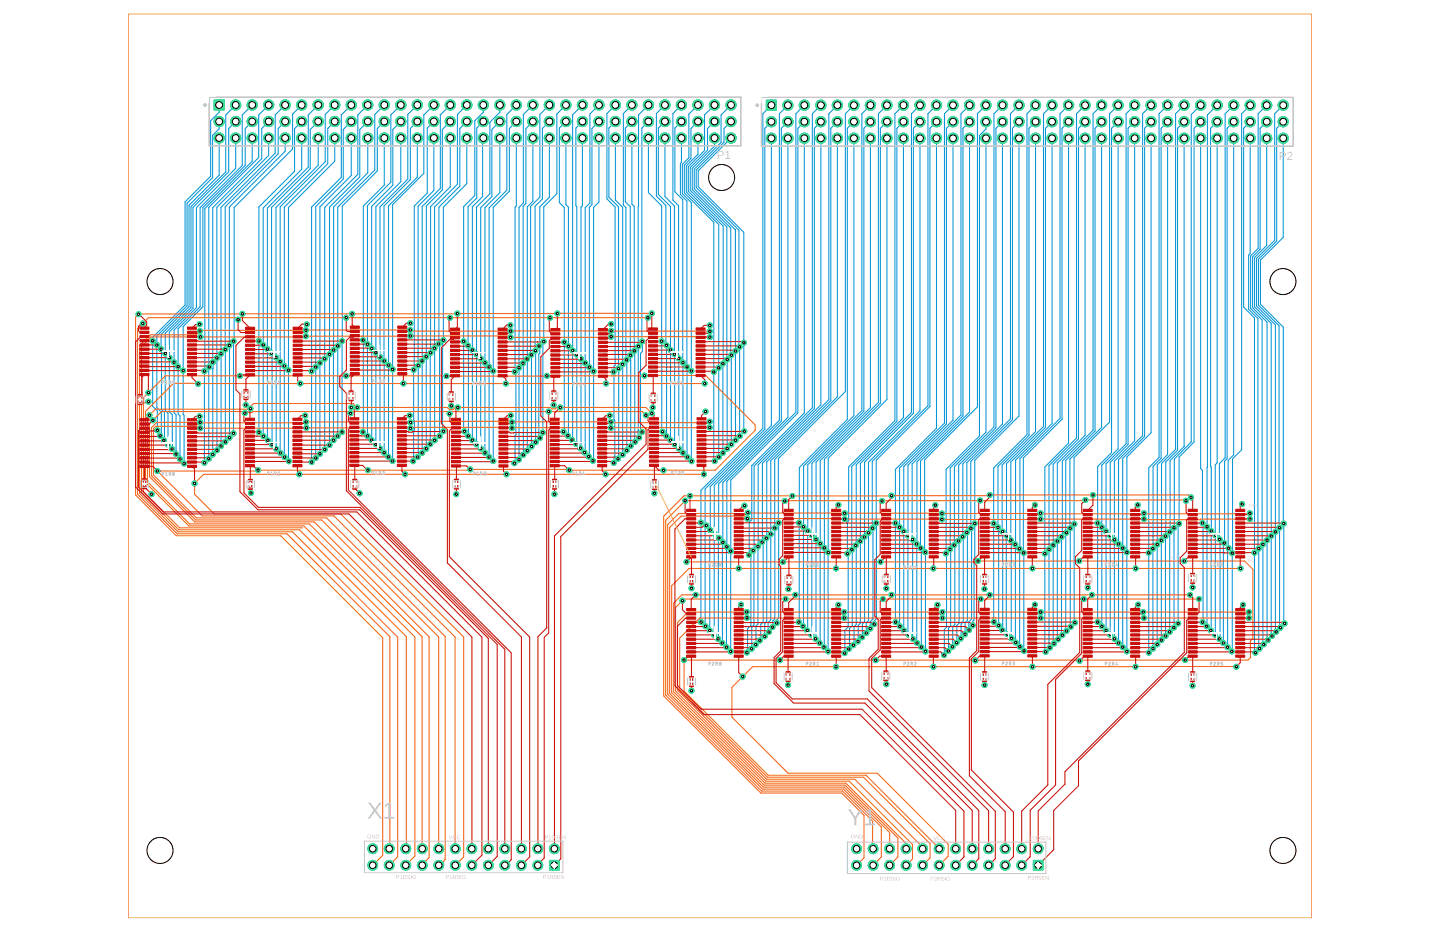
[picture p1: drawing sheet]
<svg xmlns="http://www.w3.org/2000/svg" width="432mm" height="279mm" viewBox="0 0 432 279" stroke-linecap="round" stroke-linejoin="round" font-family="sans-serif">
<g fill="none" stroke="#fff" stroke-width=".3">
<path d="M60.5 28.8h4M62.5 26.8v3.9M226.1 28.8h4M228.1 26.8v4M41.5 119.8h1M42 119.3v1M48.7 105.3h3.5M50.5 103.6v3.5M73.3 118.3h1M73.7 117.8v1M80.4 105.4h3.5M82.1 103.7v3.4"/>
<path d="M104.5 118.7h1.5M105.3 117.9v1.5M111.8 105.1h3.5M113.5 103.3v3.5M134.5 118.9h1.6M135.3 118.2v1.5M141.9 105.7h3.4M143.6 103.9v3.5M165.3 118.7h1.5M166.1 117.9v1.5M171.9 105.8h3.5M173.7 104.1v3.4"/>
<path d="M195.1 119.3h1.6M195.9 118.5v1.6M201.2 105.6h3.5M202.9 103.9v3.4M48.7 132.8h3.5M50.5 131.1v3.4M80.3 132.7h3.5M82.1 130.9v3.5M111.7 132.5h3.4M113.4 130.8v3.5M142.1 132.7h3.5M143.8 131v3.4"/>
<path d="M171.7 132.7h3.5M173.5 130.9v3.5M201.5 132.5h3.5M203.2 130.8v3.5M42.8 145h1M43.3 144.5v1M74.6 145.2h1M75.1 144.7v1M105.6 145.2h1.5M106.4 144.4v1.5M136.1 145.1h1.5M136.9 144.4v1.5"/>
<path d="M165.4 145.1h1.8M166.3 144.3v1.7M195.4 145.3h1.7M196.2 144.4v1.7M212.6 160h3.5M214.4 158.2v3.5M241.9 160h3.5M243.6 158.2v3.5M271.1 160h3.5M272.9 158.2v3.5M300.7 160h3.4M302.4 158.2v3.5"/>
<path d="M331.6 160h3.4M333.3 158.2v3.5M363.1 160h3.4M364.8 158.2v3.5M206.6 173.6h1.5M207.3 172.9v1.5M235.8 173.9h1.5M236.6 173.1v1.5M265 173.6h1.6M265.8 172.9v1.5M294.4 173.6h1.6M295.2 172.9v1.5"/>
<path d="M325.4 173.6h1.5M326.2 172.9v1.5M356.8 173.4h1.6M357.6 172.6v1.6M212.6 189.7h3.5M214.4 188v3.5M241.9 189.7h3.5M243.6 188v3.5M271.1 189.7h3.5M272.9 188v3.5M300.7 189.7h3.4M302.4 187.9v3.5"/>
<path d="M331.6 189.7h3.4M333.3 188v3.5M363.1 189.7h3.4M364.8 188v3.5M206.6 204.3h1.5M207.3 203.6v1.5M235.5 202.8h1.6M236.3 202.1v1.5M264.9 202.6h1.5M265.6 201.8v1.6M294.4 202.8h1.6M295.2 202.1v1.5"/>
<path d="M325.4 202.6h1.5M326.2 201.8v1.6M356.8 202.8h1.6M357.6 202.1v1.5M165.4 259.4h1.7M166.2 258.5v1.8M310.5 259.4h1.7M311.3 258.5v1.8"/>
</g>
<g fill="none" stroke="#0696d7" stroke-width=".32">
<path d="M65.7 36.4v2.2l-1.9 2v12.7l-7.7 7.6v30.8l-9.1 9v21.5l1.4 1.3v6.8l-.4 .3M65.7 31.5v2.2l-2.5 2.5v16.7l-7.7 7.6v30.9l-9.7 9.7v20.7l1.4 1.4v5.8M70.7 36.4l-2.1 2.1v13l-10.7 10.7v30.2l-7.1 7.1v23.9l.9 .9-.1 10.3M70.7 31.5l-3 3v17l-10.4 10.4v30.3l-7.7 7.7v23.1l.8 .8v9.5M75.6 31.5l-3 3v15.1l-12.6 12.7v29.7l-6.6 6.6v25.5l.6 .6v12.9M75.6 36.4l-2.1 2.1v11.1l-12.7 12.7v29.7l-5.9 5.9v26.3l.3 .3v14.5M80.6 31.5l-3 3v12.7l-15 15v75.3M80.6 36.4l-2.1 2.1v9.1l-14.7 14.7v73.9M85.5 31.5l-3 3v11.4l-16.2 16.3v71.5M85.5 36.4l-2.1 2.1v7.6l-15.9 15.9 .1 70.5M90.5 36.4l-2.2 2.2v12.8l-10.7 10.6v67.6M90.5 31.5l-2.8 2.7v10.5l-17.5 17.5-.2 67.7"/>
<path d="M95.4 31.5l-3 3v15.6l-12.2 12.3 .1 69.6M95.4 36.4l-2.4 2.4v11.8l-11.6 11.6 .2 71.1M100.4 31.5l-2.9 2.8v14.2l-13.5 13.5 .1 73.8M100.4 36.4l-2.1 2.1v10.6l-13 13v74.9M105.3 31.5l-3 3v18.7l-8.9 8.9v76.4M105.3 36.4l-2.4 2.4v14.9l-8.2 8.2v75.4M110.3 31.5l-3 3v17.8l-9.9 9.9v72.6M110.3 36.4l-2.4 2.4v14.2l-9.1 9.1v71.3M115.2 31.5l-2.8 2.8v16.7l-11.1 11.1-.1 68.6M115.2 36.4l-2.1 2.1v12.7l-10.5 10.6v67.7M120.2 36.4l-2.4 2.4v16.7l-6.4 6.4 .1 70M120.2 31.5l-3 3v20.1l-7 7v69.1"/>
<path d="M125.1 31.5l-2.8 2.8v19.4l-8.4 8.3 .1 72.5M125.1 36.4l-2.1 2.1v15.4l-7.9 7.9 .1 73.9M130.1 36.4l-2 2v19.5l-3.9 3.9-.2 64.1 .3 .3v2.7l-.3 .2-.1 9.2M130.1 31.5l-3 3v17.5l-9.4 9.4v76.8M135 31.5l-3 3v22l-5.4 5.4v73.9M135 36.4l-2.4 2.4v18.2l-4.8 4.7v72.8M140 36.4l-2.1 2.1v17.3l-6.3 6.3v41M140 31.5l-2.8 2.8v20.9l-6.9 6.8v42.4M144.9 31.5v2.2l-2.5 2.5v22.4l-3.4 3.4v67.1l.3 .2M144.9 36.4l-1.9 2v21l-2.6 2.6v68.7M149.9 31.5v2.2l-3 2.9v21.5l-4 4v71.1M149.9 36.4l-2.4 2.4v20.1l-3.4 3.4v72.2"/>
<path d="M154.8 31.5l-2.8 2.8v22.7l-5.3 5.3v74.7M154.8 36.4l-2.1 2.1v18.8l-4.8 4.9v76M159.8 31.5l-2.9 2.8v26.6l-1.3 1.3 .2 47.9M159.8 36.4l-2.1 2.1v22.5l-.8 .8v74.6M164.7 31.5l-2.8 2.8v24.8l-2.8 2.8v44.1l.3 .3-.1 .1M164.7 36.4l-2.1 2.1v21.1l-2.2 2.2v42.4l.3 .2-.1 .7M169.7 31.5l-2.7 2.7v23.9l-4 3.9v40.4l-.2 .2v27.1M169.7 36.4l-2 2v22.3l1.5 1.5v67l-.2 .2M174.6 31.5l-2.9 2.9v97.3l-.2 .2M174.6 36.4l-1.9 2v23.3l.3 .3v70.9l-.2 .2M179.6 36.4l-2.1 2.1v22.8l-.8 .8v74.6l-.2 .2M179.6 31.5l-2.7 2.7v26.7l-1.4 1.4v73.1l-.2 .2"/>
<path d="M184.5 36.4l-1.9 2v20.7l2.9 2.9v75.3l-.2 .2M184.5 31.5l-2.5 2.5v25.6l2.4 2.5v47.4l-.3 .3v16l.3 .2v10.8l-.3 .2-.1 1.8M189.5 36.4l-2 2v22.1l1.5 1.5 .1 71.7M189.5 31.5l-2.6 2.5v27.5l.8 .7v45.3l.3 .3M194.4 31.5l-2.9 2.9-.2 96.5 .4 .3M194.4 36.4l-1.9 2 .1 67-.5 .5v23.2l.4 .4M199.4 31.5l-2.6 2.5v24.8l2.9 2.8 .1 69.1M199.4 36.4l-2 2v19.9l3.7 3.6v70M204.3 31.5l-2.5 2.5v26l1.7 1.7 .1 72.8M204.3 36.4l-1.9 2v19.1l2.3 2.3 .1 75.9M209.3 36.4l-2.1 2.1v9l-2 2v8.3l8.8 8.8v71.4l.3 .2M209.3 31.5l-2.7 2.7v13.1l-2 1.9v8.9l2.7 2.6 .1 77.6"/>
<path d="M214.2 31.5l-2.9 3v10.6l-4.9 4.9v7.3l10.5 10.5-.1 67.9M214.2 36.4l-2 2.1v6.6l-5.2 5.1v6.9l11 10.9 .1 39.8M219.2 31.5l-3 3v8.2l-8 8v5.9l12.3 12.3 .1 63.1M219.2 36.4l-2.1 2.1v4.1l-8.3 8.4v5.2l12.8 12.8v34.8l.2 .2M231.3 36.5l-2 2v90.2l-17.9 17.9 .2 41.1M231.3 31.5l-2.6 2.6v94.3l-18.5 18.6v39.5M236.3 31.5l-2.6 2.6v91.9l-19.5 19.5-.1 44.8M236.3 36.5l-2 2v87.8l-18.8 18.8-.1 16M241.2 31.5l-2.5 2.6v89.5l-20.7 20.7-.2 49.7M241.2 36.5l-2 2v85.3l-20.1 20.1v51.4M246.1 36.5l-1.9 2v84l-16.8 16.8v23.7l.2 .5-.3 .4v23.2l-.6 .6-.1 5.6M246.1 31.5l-2.5 2.6v88.2l-17.5 17.4v24.6l.3 .5"/>
<path d="M251.1 31.5l-2.6 2.6v85.7l-18.6 18.7v47.7l-.6 .6v4M251.1 36.5l-2 2v81.6l-18 18v47.8l-.8 .8v2.5l.3 .2M256.1 31.5l-2.6 2.6v83.3l-20.1 20.1v19.2M256.1 36.5l-2 2v87.3l-14.4 14.3-.2 46.4M261 31.5l-2.6 2.6v89l-16.2 16.2-.2 49.7M261 36.5l-2 2v84.8l-15.5 15.6-.2 51.4M266 31.5l-2.6 2.6v86.5l-17.4 17.5-.2 54.7M266 36.5l-2 2v82.4l-16.8 16.8-.1 56.3M270.9 31.5l-2.5 2.6v92l-13.9 13.9v16.1l-.4 .4v9.5l.2 .2v21.8l-1 1v6.8M270.9 36.5l-2 2v87.8l-13.5 13.5v24.7l.2 .2M275.9 36.5l-2 2v85.4l-14.7 14.6v47.9l-.6 .7-.1 3.9M275.9 31.5l-2.6 2.6v89.6l-15.3 15.2v47.9l-.7 .7v4.8"/>
<path d="M280.8 31.5l-2.5 2.6v87.5l-16.7 16.7v19.8l.2 .2M280.8 36.5l-2 2v83.4l-16.1 16.1 .1 47.5-.7 .7v.9M285.8 31.5l-2.6 2.6v92.8l-13.5 13.4 .1 47.4M285.8 36.5l-2 2v88.6l-12.8 12.8 .1 49.1M290.7 31.5l-2.5 2.6v90.3l-14.7 14.7v22.7M290.7 36.5l-1.9 2v86.2l-13.8 13.8v24.5l-.2 .1 .2 29.7M295.7 36.5v2.2l-2 1.9v90.1l-10 10 .1 47.3-.6 .7-.1 7.7M295.7 31.5l-2.6 2.6v87.9l-15.8 15.8v27.8M300.6 36.5l-2 2v89.8l-11.1 11.1 .1 47.4-.7 .7v5.2M300.6 31.5l-2.6 2.6v93.9l-11.8 11.9 .1 47.3-.6 .7-.1 6M305.6 31.5l-2.6 2.6v91.5l-13.1 13.1 .2 47.3-.7 .7v3.4M305.6 36.5l-2 2v87.3l-12.5 12.5 .2 47.3-.8 .8 .1 2.5"/>
<path d="M310.5 31.5l-2.5 2.6v96.2l-10 10 .1 46.1M310.5 36.5l-2 2v92l-9.2 9.3 .2 47.7M315.5 31.5l-2.6 2.6v93.8l-11.1 11.1v50.8l.2 .3M315.5 36.5l-2 2v89.6l-10.4 10.4v23.4M320.4 31.5l-2.5 2.6v91.3l-12.1 12.1v26.8l-.1 .2 .1 29.4M320.4 36.5l-1.9 2v87.2M325.4 31.5l-2.6 2.6v97.2l-8.2 8.3v54.3l.2 .3M325.4 36.5l-2 2v93.1l-7.6 7.6v53.5l.3 .2M330.3 31.5l-2.5 2.6v94.9l-9.2 9.2v22.5l-.3 .3v29.2l.3 .2M330.3 36.5l-1.9 2v90.7l-8.8 8.8v50.9l.2 .2M335.3 31.5l-2.6 2.6v92.4l-10.6 10.7v49.2l.2 .2M335.3 36.5l-2 2v97.2l-4.2 4.1v46.7"/>
<path d="M340.2 31.5l-2.5 2.6v98.9l-6 6v50M340.2 36.5l-1.9 2v94.8l-5.4 5.3v51.7M345.2 36.5l-2 2v92.4l-6.5 6.5v56.6M345.2 31.5l-2.6 2.6v96.5l-7.2 7.2v55M350.1 36.5l-1.9 2v98.9l-2.4 2.4-.1 54.6M350.1 31.5l-2.5 2.6v103l-3.1 3.1v55.4M355.1 36.5l-2 2v96.5l-3.5 3.5-.1 22.2M355.1 31.5l-2.6 2.6v100.6l-4.2 4.2v53M360 31.5l-2.8 2.9v98.1l-5.1 5.1-.1 50.5M360 36.5l-1.9 2v94l-4.5 4.5v20l-.3 .3v29.6M365 36.5l-2 2v101.3l.2 .2-.1 49M365 31.5l-2.9 3-.3 153.2"/>
<path d="M369.9 36.5l-1.9 2v99l-.8 .8v24.4l-.4 .4v29.7M369.9 31.5l-2.5 2.6v103.2l-1.7 1.7 .1 52.3-.2 .2M374.9 31.5l-2.6 2.6v100.7l-2.7 2.8-.2 57.7M374.9 36.5l-2 2v53.6l3.3 3.2v100.1l.2 .3M379.8 31.5l-2.5 2.6v40.4l-2.3 2.2v15.8l3.5 3.4v67.1l.2 .2v29.7l.2 .3M379.8 36.5l-1.9 2v36.2l-2.3 2.3v15.2l4.3 4.4v95.1l.3 .2M384.8 31.5l-2.6 2.6v37.9l-5.4 5.5v14.2l5.6 5.7v91.7l.3 .3M384.8 36.5l-2 2v33.8l-5.4 5.4v13.8l6.1 6.1 .1 60.6M65.7 41.4v11.1l-9 9.1v30.3l-8.4 8.4 .1 22.4 .9 .9v8.2l-.2 .2M70.7 41.4v9.1l-11.8 11.7v30l-6.7 6.7v24.8l.6 .7v11.7M75.6 41.4v6.9l-14.2 14.2-.1 48.8M80.6 41.4v5.2l-15.6 15.5v72.9"/>
<path d="M85.5 41.4v3.9l-16.7 16.8v69.1M90.5 41.4v9.4l-11.6 11.5 .1 68.5M95.4 41.4v8.2l-12.6 12.6v72.3M100.4 41.4v6.9l-13.9 13.9 .1 76.1M105.3 41.4v11.2l-9.4 9.4v74M110.3 41.4v10.4l-10.3 10.3v69.9M115.2 41.4v14.1l-6.3 6.3-.1 67.7M120.2 41.4v13.1l-7.5 7.5v71.2M125.1 41.4v11.7l-8.6 8.6-.1 75.2M130.1 41.4v15.7l-4.7 4.7v75l-.2 .2M135 41.4v14.6l-5.9 5.9-.1 71.3M140 41.4v13.7l-7.1 7-.2 66.9 .3 .3"/>
<path d="M144.9 41.4l-.2 .2v17.3l-3.1 3.1v70M149.9 41.4v16.4l-4.5 4.5v73.4M154.8 41.4v20.3l-.3 .4v49.2M159.8 41.4v18.9l-1.7 1.7v45.6M164.7 41.4v17.7l-2.8 2.9v43.9l-.3 .3v24.8l.3 .3M169.7 41.4v19.9l.8 .8v68.3l-.2 .2M174.6 41.4v20.3l-.4 .4v72.1l-.2 .2M179.6 41.4v19.2l-1.6 1.6v75.7l-.2 .2M184.5 41.4v18.6l2.2 2.2v74.1M189.5 41.4v19.8l.7 .7v42.5l.3 28.1M194.4 41.4v16.3l4 4v67.5l.3 .2M199.4 41.4v17.5l2.8 2.9 .2 71.4"/>
<path d="M204.3 41.4v7.3l-.3 .3v9.3l2 2 .1 76.7M209.3 41.4v4.8l-3.5 3.5v7.9l9.7 9.7v69.7M214.2 41.4v2.4l-6.6 6.7v6.3l11.5 11.5 .2 64.9M219.2 41.4l-9.8 9.8v4.8l13.6 13.6 .2 59.7M231.3 41.4v86.2l-18.3 18.3v12.1l-.3 .3 .2 .6M236.3 41.4v83.7l-19.6 19.6-.1 17.7M241.2 41.4v82.4l-15.8 15.8v16.3l-.7 .7-.1 9.7 .6 .6v20.6l-1 1v6.9l-.2 .2M246.1 41.4v80l-17.5 17.5 .2 47.6-.7 .7v4.5l-.2 .3M251.1 41.4v77.6l-18.8 18.7v47.8l-.6 .6-.1 1.9M256.1 41.4v83.2l-15.1 15.1-.2 48M261 41.4v80.8l-16.3 16.3-.2 53M266 41.4v78.4l-17.7 17.6v57.9"/>
<path d="M270.9 41.4v83.8l-14.1 14.2v47.8l-.7 .7v5.3l-.2 .2M275.9 41.4v81.8l-15.5 15.4v47.5l-.6 .7v3M280.8 41.4v86.9M285.8 41.4v84.6l-13.5 13.5-.1 50.5 .3 .2M290.7 41.4v82.1l-14.7 14.7v26.1M295.7 41.4v88.2l-10.8 10.7 .2 47.3-.7 .7v6.9M300.6 41.4v85.7l-11.9 11.9 .1 47.4-.6 .7-.1 4.3M305.6 41.4v83.3l-13.3 13.3-.2 47.9-.4 .3v1.3M310.5 41.4v88l-10 10v20M315.5 41.4v85.6l-11 10.9 .1 54.7M320.4 41.4v91.5l-7.1 7.1v55.2l.2 .2M325.4 41.4v89.1l-8.3 8.3v52.6l.2 .3"/>
<path d="M330.3 41.4v86.7l-9.5 9.5 .3 50.3M335.3 41.4v93.2l-4.9 4.8v48.3M340.2 41.4v90.8l-6 6v53.3M345.2 41.4v88.3l-7.3 7.3v58.3M350.1 41.4v94.9l-3.1 3.1v53.8M355.1 41.4v92.4l-4.2 4.2-.1 51.4M360 41.4v99.1l.6 .5v15.8l.1 .2-.1 29.5M365 41.4v97.4l-.6 .6-.1 50.9M369.9 41.4v95l-1.6 1.6 .1 26.3-.3 .3v29.4M374.9 41.4v34.6l-.5 .5v16.2l2.8 2.8v68.8l.2 .2v29.7l.3 .2M379.8 41.4v32.2l-3.6 3.6v14.8l5 5v93.4l.2 .2M384.8 41.4v29.8l-6.8 6.8v13.2l6.8 6.9 .1 58.9"/>
<path d="M49.6 105.9h.1M50.8 107.2h.1M61.3 111.3v27.4M61.3 111.3h.1M66.3 106v.1M67.5 104.8h.1M98.8 106.2h.1M100 104.9v.1M108.9 102h.1M111.4 104.5h.1M126.6 108.2h.1M127.8 106.9h.1"/>
<path d="M130.3 104.4h.1M130.3 104.4v27.6M131.5 103.1h.1M131.6 103.1l.2 .2v27.4M147.9 111.2v.1M154.5 111.3l.2-.2v19.2l-.2 .3v8l-.3 .3M154.5 110.7h.1M154.5 111.3l-.2 .1M155.7 110.1h.1M155.8 110.1l-.2 27.7M156.9 108.7l-.1 .2M158.1 107.6h.1"/>
<path d="M158.1 107.6v27.5M159.4 106.3v27.5M160.6 105.1v27.5M160.6 105.1h-.1M161.6 103.7h.3M184 111.5h.1M185.5 110.4v.1M186.7 109.1l.1 .1M186.8 109.1l-.1 .1M187.9 107.9h.1M188 107.8v27.2M188 107.8l-.1 .1"/>
<path d="M189.1 108.1h.1M189.1 106.5h-.1M190.3 105.2h-.1M191.4 103.7v.1M191.4 104.7h.1M192.6 103.3h.1M202.2 106.1l.1 .1M206 110h.1M218 107.8v26.7M221.8 104v26.7M223 102.7h.1M52.8 135.1h.1"/>
<path d="M54 136.6v.1M84.1 135.8h.1M85.3 137h.1M98.8 133.4h.1M102.6 129.5h.1M111.5 131.9h-.1M115.2 135.7h.1M117.7 138.2h.1M141.6 132h.1M142.9 133.2h.1M144.1 134.5h.1M156.9 136.4h.1"/>
<path d="M158.1 135.1h.1M159.4 133.8h.1M188 135h-.1M201.1 131.9v.1M201.1 132h.1M204.8 135.7h.1M215.5 137h.1M218 134.5h.1M219.3 133.2h.1M220.5 127h.1M280.8 128.3v.1M280.8 128.4l-12.3 12.3 .1 45.8"/>
<path d="M318.5 125.7l-11.6 11.6 .2 57.8M318.5 125.7h.1M211.4 157.2l.4 .3M212.8 158.8v30.2M214.2 159.9l.1 .1M232.3 158.3h.1M233.4 156.7l.1 28.6-.6 .6v.9M233.4 156.7h.1M239.7 156.7h-.1M241 157.9h-.1M242.2 159.2h.1M261.6 158.3h.2"/>
<path d="M261.8 158.3v27.3l-.9 .8v2M290.1 159.5l-.2 .2M291.3 158.2l-.2 .2M300.5 159.4h.1M300.5 159.4l.2 .1-.1 29.4M319.6 159.7h.1M320.9 158.3l-.1 .2M322.2 157.1l-.1 .1M361.9 157.9v.1M363.2 159.2h.1M383.6 158.2h.1M383.7 158.2v29.7l.2 .3"/>
<path d="M384.9 157h.1M385 157v29.6l.2 .3M215.4 161.1l-.1 30.4M215.4 161.1l.2 .2M216.6 162.4v30.4M216.6 162.4l.2 .2M219.1 165h.1M226.1 165v22.4l-.7 .6v6.5M226.4 164.8h.1M226.4 164.8l-.6 .3M228.9 162.2l-.4 .3M229.9 161.2l-.1 .1"/>
<path d="M231.1 160.1h.1M244.7 161.7h.1M246 162.9l-.1 .1M255.4 164.8l.2-.1v22.9l-.9 .8v6l-.2 .1M256.8 163.3l-.2 .2M258 162.1l-.1 .1M259.2 160.8v.2M272.2 160.6h.1M273.5 161.8l.2 29.7M273.5 161.8h.1M273.6 161.8h.1M276 164.3l.3 .3v29.4"/>
<path d="M276 164.3h.1M276 163.6v.1M277.3 165.6l.2 .2v29.5M277.3 165.6h.2M283.8 165.7l-.2 .2M285.1 164.5l-.2 .2M286.3 163.2l-.2 .2M287.6 162l-.2 .2M288.8 160.7l-.2 .2M301.9 160.6h-.1M303.1 161.9v.1M303.1 161.9l.2 29.5"/>
<path d="M303.1 161.9h.1M304.4 163.2h.1M304.5 163.2h.1M306.9 165.7h.1M344.5 165.7v.1M345.8 164.5h-.1M347 163.2h.1M349.5 160.7h.1M349.5 160.7v29.9M259.8 188.9v.1M268.5 186.3h.1M272.5 190.2v.1"/>
<path d="M273.7 191.4v.1M289.4 190.1h.1M344.5 195.6v.1M345.7 194.4h.1M349.5 190.6h.1M352 188.1v.1"/>
</g>
<path d="M64.2 30h3v3h-3z" fill="#3ddc97" stroke="#3ddc97" stroke-width=".3"/>
<circle cx="65.7" cy="31.5" r="1.02" fill="#fff" stroke="#000" stroke-width=".3"/>
<circle cx="65.7" cy="36.4" r="1.52" fill="#3ddc97" stroke="#3ddc97" stroke-width=".3"/>
<circle cx="65.7" cy="36.4" r="1.02" fill="#fff" stroke="#000" stroke-width=".3"/>
<circle cx="65.7" cy="41.4" r="1.52" fill="#3ddc97" stroke="#3ddc97" stroke-width=".3"/>
<circle cx="65.7" cy="41.4" r="1.02" fill="#fff" stroke="#000" stroke-width=".3"/>
<circle cx="70.7" cy="31.5" r="1.52" fill="#3ddc97" stroke="#3ddc97" stroke-width=".3"/>
<circle cx="70.7" cy="31.5" r="1.02" fill="#fff" stroke="#000" stroke-width=".3"/>
<circle cx="70.7" cy="36.4" r="1.52" fill="#3ddc97" stroke="#3ddc97" stroke-width=".3"/>
<circle cx="70.7" cy="36.4" r="1.02" fill="#fff" stroke="#000" stroke-width=".3"/>
<circle cx="70.7" cy="41.4" r="1.52" fill="#3ddc97" stroke="#3ddc97" stroke-width=".3"/>
<circle cx="70.7" cy="41.4" r="1.02" fill="#fff" stroke="#000" stroke-width=".3"/>
<circle cx="75.6" cy="31.5" r="1.52" fill="#3ddc97" stroke="#3ddc97" stroke-width=".3"/>
<circle cx="75.6" cy="31.5" r="1.02" fill="#fff" stroke="#000" stroke-width=".3"/>
<circle cx="75.6" cy="36.4" r="1.52" fill="#3ddc97" stroke="#3ddc97" stroke-width=".3"/>
<circle cx="75.6" cy="36.4" r="1.02" fill="#fff" stroke="#000" stroke-width=".3"/>
<circle cx="75.6" cy="41.4" r="1.52" fill="#3ddc97" stroke="#3ddc97" stroke-width=".3"/>
<circle cx="75.6" cy="41.4" r="1.02" fill="#fff" stroke="#000" stroke-width=".3"/>
<circle cx="80.6" cy="31.5" r="1.52" fill="#3ddc97" stroke="#3ddc97" stroke-width=".3"/>
<circle cx="80.6" cy="31.5" r="1.02" fill="#fff" stroke="#000" stroke-width=".3"/>
<circle cx="80.6" cy="36.4" r="1.52" fill="#3ddc97" stroke="#3ddc97" stroke-width=".3"/>
<circle cx="80.6" cy="36.4" r="1.02" fill="#fff" stroke="#000" stroke-width=".3"/>
<circle cx="80.6" cy="41.4" r="1.52" fill="#3ddc97" stroke="#3ddc97" stroke-width=".3"/>
<circle cx="80.6" cy="41.4" r="1.02" fill="#fff" stroke="#000" stroke-width=".3"/>
<circle cx="85.5" cy="31.5" r="1.52" fill="#3ddc97" stroke="#3ddc97" stroke-width=".3"/>
<circle cx="85.5" cy="31.5" r="1.02" fill="#fff" stroke="#000" stroke-width=".3"/>
<circle cx="85.5" cy="36.4" r="1.52" fill="#3ddc97" stroke="#3ddc97" stroke-width=".3"/>
<circle cx="85.5" cy="36.4" r="1.02" fill="#fff" stroke="#000" stroke-width=".3"/>
<circle cx="85.5" cy="41.4" r="1.52" fill="#3ddc97" stroke="#3ddc97" stroke-width=".3"/>
<circle cx="85.5" cy="41.4" r="1.02" fill="#fff" stroke="#000" stroke-width=".3"/>
<circle cx="90.5" cy="31.5" r="1.52" fill="#3ddc97" stroke="#3ddc97" stroke-width=".3"/>
<circle cx="90.5" cy="31.5" r="1.02" fill="#fff" stroke="#000" stroke-width=".3"/>
<circle cx="90.5" cy="36.4" r="1.52" fill="#3ddc97" stroke="#3ddc97" stroke-width=".3"/>
<circle cx="90.5" cy="36.4" r="1.02" fill="#fff" stroke="#000" stroke-width=".3"/>
<circle cx="90.5" cy="41.4" r="1.52" fill="#3ddc97" stroke="#3ddc97" stroke-width=".3"/>
<circle cx="90.5" cy="41.4" r="1.02" fill="#fff" stroke="#000" stroke-width=".3"/>
<circle cx="95.4" cy="31.5" r="1.52" fill="#3ddc97" stroke="#3ddc97" stroke-width=".3"/>
<circle cx="95.4" cy="31.5" r="1.02" fill="#fff" stroke="#000" stroke-width=".3"/>
<circle cx="95.4" cy="36.4" r="1.52" fill="#3ddc97" stroke="#3ddc97" stroke-width=".3"/>
<circle cx="95.4" cy="36.4" r="1.02" fill="#fff" stroke="#000" stroke-width=".3"/>
<circle cx="95.4" cy="41.4" r="1.52" fill="#3ddc97" stroke="#3ddc97" stroke-width=".3"/>
<circle cx="95.4" cy="41.4" r="1.02" fill="#fff" stroke="#000" stroke-width=".3"/>
<circle cx="100.4" cy="31.5" r="1.52" fill="#3ddc97" stroke="#3ddc97" stroke-width=".3"/>
<circle cx="100.4" cy="31.5" r="1.02" fill="#fff" stroke="#000" stroke-width=".3"/>
<circle cx="100.4" cy="36.4" r="1.52" fill="#3ddc97" stroke="#3ddc97" stroke-width=".3"/>
<circle cx="100.4" cy="36.4" r="1.02" fill="#fff" stroke="#000" stroke-width=".3"/>
<circle cx="100.4" cy="41.4" r="1.52" fill="#3ddc97" stroke="#3ddc97" stroke-width=".3"/>
<circle cx="100.4" cy="41.4" r="1.02" fill="#fff" stroke="#000" stroke-width=".3"/>
<circle cx="105.3" cy="31.5" r="1.52" fill="#3ddc97" stroke="#3ddc97" stroke-width=".3"/>
<circle cx="105.3" cy="31.5" r="1.02" fill="#fff" stroke="#000" stroke-width=".3"/>
<circle cx="105.3" cy="36.4" r="1.52" fill="#3ddc97" stroke="#3ddc97" stroke-width=".3"/>
<circle cx="105.3" cy="36.4" r="1.02" fill="#fff" stroke="#000" stroke-width=".3"/>
<circle cx="105.3" cy="41.4" r="1.52" fill="#3ddc97" stroke="#3ddc97" stroke-width=".3"/>
<circle cx="105.3" cy="41.4" r="1.02" fill="#fff" stroke="#000" stroke-width=".3"/>
<circle cx="110.3" cy="31.5" r="1.52" fill="#3ddc97" stroke="#3ddc97" stroke-width=".3"/>
<circle cx="110.3" cy="31.5" r="1.02" fill="#fff" stroke="#000" stroke-width=".3"/>
<circle cx="110.3" cy="36.4" r="1.52" fill="#3ddc97" stroke="#3ddc97" stroke-width=".3"/>
<circle cx="110.3" cy="36.4" r="1.02" fill="#fff" stroke="#000" stroke-width=".3"/>
<circle cx="110.3" cy="41.4" r="1.52" fill="#3ddc97" stroke="#3ddc97" stroke-width=".3"/>
<circle cx="110.3" cy="41.4" r="1.02" fill="#fff" stroke="#000" stroke-width=".3"/>
<circle cx="115.2" cy="31.5" r="1.52" fill="#3ddc97" stroke="#3ddc97" stroke-width=".3"/>
<circle cx="115.2" cy="31.5" r="1.02" fill="#fff" stroke="#000" stroke-width=".3"/>
<circle cx="115.2" cy="36.4" r="1.52" fill="#3ddc97" stroke="#3ddc97" stroke-width=".3"/>
<circle cx="115.2" cy="36.4" r="1.02" fill="#fff" stroke="#000" stroke-width=".3"/>
<circle cx="115.2" cy="41.4" r="1.52" fill="#3ddc97" stroke="#3ddc97" stroke-width=".3"/>
<circle cx="115.2" cy="41.4" r="1.02" fill="#fff" stroke="#000" stroke-width=".3"/>
<circle cx="120.2" cy="31.5" r="1.52" fill="#3ddc97" stroke="#3ddc97" stroke-width=".3"/>
<circle cx="120.2" cy="31.5" r="1.02" fill="#fff" stroke="#000" stroke-width=".3"/>
<circle cx="120.2" cy="36.4" r="1.52" fill="#3ddc97" stroke="#3ddc97" stroke-width=".3"/>
<circle cx="120.2" cy="36.4" r="1.02" fill="#fff" stroke="#000" stroke-width=".3"/>
<circle cx="120.2" cy="41.4" r="1.52" fill="#3ddc97" stroke="#3ddc97" stroke-width=".3"/>
<circle cx="120.2" cy="41.4" r="1.02" fill="#fff" stroke="#000" stroke-width=".3"/>
<circle cx="125.1" cy="31.5" r="1.52" fill="#3ddc97" stroke="#3ddc97" stroke-width=".3"/>
<circle cx="125.1" cy="31.5" r="1.02" fill="#fff" stroke="#000" stroke-width=".3"/>
<circle cx="125.1" cy="36.4" r="1.52" fill="#3ddc97" stroke="#3ddc97" stroke-width=".3"/>
<circle cx="125.1" cy="36.4" r="1.02" fill="#fff" stroke="#000" stroke-width=".3"/>
<circle cx="125.1" cy="41.4" r="1.52" fill="#3ddc97" stroke="#3ddc97" stroke-width=".3"/>
<circle cx="125.1" cy="41.4" r="1.02" fill="#fff" stroke="#000" stroke-width=".3"/>
<circle cx="130.1" cy="31.5" r="1.52" fill="#3ddc97" stroke="#3ddc97" stroke-width=".3"/>
<circle cx="130.1" cy="31.5" r="1.02" fill="#fff" stroke="#000" stroke-width=".3"/>
<circle cx="130.1" cy="36.4" r="1.52" fill="#3ddc97" stroke="#3ddc97" stroke-width=".3"/>
<circle cx="130.1" cy="36.4" r="1.02" fill="#fff" stroke="#000" stroke-width=".3"/>
<circle cx="130.1" cy="41.4" r="1.52" fill="#3ddc97" stroke="#3ddc97" stroke-width=".3"/>
<circle cx="130.1" cy="41.4" r="1.02" fill="#fff" stroke="#000" stroke-width=".3"/>
<circle cx="135" cy="31.5" r="1.52" fill="#3ddc97" stroke="#3ddc97" stroke-width=".3"/>
<circle cx="135" cy="31.5" r="1.02" fill="#fff" stroke="#000" stroke-width=".3"/>
<circle cx="135" cy="36.4" r="1.52" fill="#3ddc97" stroke="#3ddc97" stroke-width=".3"/>
<circle cx="135" cy="36.4" r="1.02" fill="#fff" stroke="#000" stroke-width=".3"/>
<circle cx="135" cy="41.4" r="1.52" fill="#3ddc97" stroke="#3ddc97" stroke-width=".3"/>
<circle cx="135" cy="41.4" r="1.02" fill="#fff" stroke="#000" stroke-width=".3"/>
<circle cx="140" cy="31.5" r="1.52" fill="#3ddc97" stroke="#3ddc97" stroke-width=".3"/>
<circle cx="140" cy="31.5" r="1.02" fill="#fff" stroke="#000" stroke-width=".3"/>
<circle cx="140" cy="36.4" r="1.52" fill="#3ddc97" stroke="#3ddc97" stroke-width=".3"/>
<circle cx="140" cy="36.4" r="1.02" fill="#fff" stroke="#000" stroke-width=".3"/>
<circle cx="140" cy="41.4" r="1.52" fill="#3ddc97" stroke="#3ddc97" stroke-width=".3"/>
<circle cx="140" cy="41.4" r="1.02" fill="#fff" stroke="#000" stroke-width=".3"/>
<circle cx="144.9" cy="31.5" r="1.52" fill="#3ddc97" stroke="#3ddc97" stroke-width=".3"/>
<circle cx="144.9" cy="31.5" r="1.02" fill="#fff" stroke="#000" stroke-width=".3"/>
<circle cx="144.9" cy="36.4" r="1.52" fill="#3ddc97" stroke="#3ddc97" stroke-width=".3"/>
<circle cx="144.9" cy="36.4" r="1.02" fill="#fff" stroke="#000" stroke-width=".3"/>
<circle cx="144.9" cy="41.4" r="1.52" fill="#3ddc97" stroke="#3ddc97" stroke-width=".3"/>
<circle cx="144.9" cy="41.4" r="1.02" fill="#fff" stroke="#000" stroke-width=".3"/>
<circle cx="149.9" cy="31.5" r="1.52" fill="#3ddc97" stroke="#3ddc97" stroke-width=".3"/>
<circle cx="149.9" cy="31.5" r="1.02" fill="#fff" stroke="#000" stroke-width=".3"/>
<circle cx="149.9" cy="36.4" r="1.52" fill="#3ddc97" stroke="#3ddc97" stroke-width=".3"/>
<circle cx="149.9" cy="36.4" r="1.02" fill="#fff" stroke="#000" stroke-width=".3"/>
<circle cx="149.9" cy="41.4" r="1.52" fill="#3ddc97" stroke="#3ddc97" stroke-width=".3"/>
<circle cx="149.9" cy="41.4" r="1.02" fill="#fff" stroke="#000" stroke-width=".3"/>
<circle cx="154.8" cy="31.5" r="1.52" fill="#3ddc97" stroke="#3ddc97" stroke-width=".3"/>
<circle cx="154.8" cy="31.5" r="1.02" fill="#fff" stroke="#000" stroke-width=".3"/>
<circle cx="154.8" cy="36.4" r="1.52" fill="#3ddc97" stroke="#3ddc97" stroke-width=".3"/>
<circle cx="154.8" cy="36.4" r="1.02" fill="#fff" stroke="#000" stroke-width=".3"/>
<circle cx="154.8" cy="41.4" r="1.52" fill="#3ddc97" stroke="#3ddc97" stroke-width=".3"/>
<circle cx="154.8" cy="41.4" r="1.02" fill="#fff" stroke="#000" stroke-width=".3"/>
<circle cx="159.8" cy="31.5" r="1.52" fill="#3ddc97" stroke="#3ddc97" stroke-width=".3"/>
<circle cx="159.8" cy="31.5" r="1.02" fill="#fff" stroke="#000" stroke-width=".3"/>
<circle cx="159.8" cy="36.4" r="1.52" fill="#3ddc97" stroke="#3ddc97" stroke-width=".3"/>
<circle cx="159.8" cy="36.4" r="1.02" fill="#fff" stroke="#000" stroke-width=".3"/>
<circle cx="159.8" cy="41.4" r="1.52" fill="#3ddc97" stroke="#3ddc97" stroke-width=".3"/>
<circle cx="159.8" cy="41.4" r="1.02" fill="#fff" stroke="#000" stroke-width=".3"/>
<circle cx="164.7" cy="31.5" r="1.52" fill="#3ddc97" stroke="#3ddc97" stroke-width=".3"/>
<circle cx="164.7" cy="31.5" r="1.02" fill="#fff" stroke="#000" stroke-width=".3"/>
<circle cx="164.7" cy="36.4" r="1.52" fill="#3ddc97" stroke="#3ddc97" stroke-width=".3"/>
<circle cx="164.7" cy="36.4" r="1.02" fill="#fff" stroke="#000" stroke-width=".3"/>
<circle cx="164.7" cy="41.4" r="1.52" fill="#3ddc97" stroke="#3ddc97" stroke-width=".3"/>
<circle cx="164.7" cy="41.4" r="1.02" fill="#fff" stroke="#000" stroke-width=".3"/>
<circle cx="169.7" cy="31.5" r="1.52" fill="#3ddc97" stroke="#3ddc97" stroke-width=".3"/>
<circle cx="169.7" cy="31.5" r="1.02" fill="#fff" stroke="#000" stroke-width=".3"/>
<circle cx="169.7" cy="36.4" r="1.52" fill="#3ddc97" stroke="#3ddc97" stroke-width=".3"/>
<circle cx="169.7" cy="36.4" r="1.02" fill="#fff" stroke="#000" stroke-width=".3"/>
<circle cx="169.7" cy="41.4" r="1.52" fill="#3ddc97" stroke="#3ddc97" stroke-width=".3"/>
<circle cx="169.7" cy="41.4" r="1.02" fill="#fff" stroke="#000" stroke-width=".3"/>
<circle cx="174.6" cy="31.5" r="1.52" fill="#3ddc97" stroke="#3ddc97" stroke-width=".3"/>
<circle cx="174.6" cy="31.5" r="1.02" fill="#fff" stroke="#000" stroke-width=".3"/>
<circle cx="174.6" cy="36.4" r="1.52" fill="#3ddc97" stroke="#3ddc97" stroke-width=".3"/>
<circle cx="174.6" cy="36.4" r="1.02" fill="#fff" stroke="#000" stroke-width=".3"/>
<circle cx="174.6" cy="41.4" r="1.52" fill="#3ddc97" stroke="#3ddc97" stroke-width=".3"/>
<circle cx="174.6" cy="41.4" r="1.02" fill="#fff" stroke="#000" stroke-width=".3"/>
<circle cx="179.6" cy="31.5" r="1.52" fill="#3ddc97" stroke="#3ddc97" stroke-width=".3"/>
<circle cx="179.6" cy="31.5" r="1.02" fill="#fff" stroke="#000" stroke-width=".3"/>
<circle cx="179.6" cy="36.4" r="1.52" fill="#3ddc97" stroke="#3ddc97" stroke-width=".3"/>
<circle cx="179.6" cy="36.4" r="1.02" fill="#fff" stroke="#000" stroke-width=".3"/>
<circle cx="179.6" cy="41.4" r="1.52" fill="#3ddc97" stroke="#3ddc97" stroke-width=".3"/>
<circle cx="179.6" cy="41.4" r="1.02" fill="#fff" stroke="#000" stroke-width=".3"/>
<circle cx="184.5" cy="31.5" r="1.52" fill="#3ddc97" stroke="#3ddc97" stroke-width=".3"/>
<circle cx="184.5" cy="31.5" r="1.02" fill="#fff" stroke="#000" stroke-width=".3"/>
<circle cx="184.5" cy="36.4" r="1.52" fill="#3ddc97" stroke="#3ddc97" stroke-width=".3"/>
<circle cx="184.5" cy="36.4" r="1.02" fill="#fff" stroke="#000" stroke-width=".3"/>
<circle cx="184.5" cy="41.4" r="1.52" fill="#3ddc97" stroke="#3ddc97" stroke-width=".3"/>
<circle cx="184.5" cy="41.4" r="1.02" fill="#fff" stroke="#000" stroke-width=".3"/>
<circle cx="189.5" cy="31.5" r="1.52" fill="#3ddc97" stroke="#3ddc97" stroke-width=".3"/>
<circle cx="189.5" cy="31.5" r="1.02" fill="#fff" stroke="#000" stroke-width=".3"/>
<circle cx="189.5" cy="36.4" r="1.52" fill="#3ddc97" stroke="#3ddc97" stroke-width=".3"/>
<circle cx="189.5" cy="36.4" r="1.02" fill="#fff" stroke="#000" stroke-width=".3"/>
<circle cx="189.5" cy="41.4" r="1.52" fill="#3ddc97" stroke="#3ddc97" stroke-width=".3"/>
<circle cx="189.5" cy="41.4" r="1.02" fill="#fff" stroke="#000" stroke-width=".3"/>
<circle cx="194.4" cy="31.5" r="1.52" fill="#3ddc97" stroke="#3ddc97" stroke-width=".3"/>
<circle cx="194.4" cy="31.5" r="1.02" fill="#fff" stroke="#000" stroke-width=".3"/>
<circle cx="194.4" cy="36.4" r="1.52" fill="#3ddc97" stroke="#3ddc97" stroke-width=".3"/>
<circle cx="194.4" cy="36.4" r="1.02" fill="#fff" stroke="#000" stroke-width=".3"/>
<circle cx="194.4" cy="41.4" r="1.52" fill="#3ddc97" stroke="#3ddc97" stroke-width=".3"/>
<circle cx="194.4" cy="41.4" r="1.02" fill="#fff" stroke="#000" stroke-width=".3"/>
<circle cx="199.4" cy="31.5" r="1.52" fill="#3ddc97" stroke="#3ddc97" stroke-width=".3"/>
<circle cx="199.4" cy="31.5" r="1.02" fill="#fff" stroke="#000" stroke-width=".3"/>
<circle cx="199.4" cy="36.4" r="1.52" fill="#3ddc97" stroke="#3ddc97" stroke-width=".3"/>
<circle cx="199.4" cy="36.4" r="1.02" fill="#fff" stroke="#000" stroke-width=".3"/>
<circle cx="199.4" cy="41.4" r="1.52" fill="#3ddc97" stroke="#3ddc97" stroke-width=".3"/>
<circle cx="199.4" cy="41.4" r="1.02" fill="#fff" stroke="#000" stroke-width=".3"/>
<circle cx="204.3" cy="31.5" r="1.52" fill="#3ddc97" stroke="#3ddc97" stroke-width=".3"/>
<circle cx="204.3" cy="31.5" r="1.02" fill="#fff" stroke="#000" stroke-width=".3"/>
<circle cx="204.3" cy="36.4" r="1.52" fill="#3ddc97" stroke="#3ddc97" stroke-width=".3"/>
<circle cx="204.3" cy="36.4" r="1.02" fill="#fff" stroke="#000" stroke-width=".3"/>
<circle cx="204.3" cy="41.4" r="1.52" fill="#3ddc97" stroke="#3ddc97" stroke-width=".3"/>
<circle cx="204.3" cy="41.4" r="1.02" fill="#fff" stroke="#000" stroke-width=".3"/>
<circle cx="209.3" cy="31.5" r="1.52" fill="#3ddc97" stroke="#3ddc97" stroke-width=".3"/>
<circle cx="209.3" cy="31.5" r="1.02" fill="#fff" stroke="#000" stroke-width=".3"/>
<circle cx="209.3" cy="36.4" r="1.52" fill="#3ddc97" stroke="#3ddc97" stroke-width=".3"/>
<circle cx="209.3" cy="36.4" r="1.02" fill="#fff" stroke="#000" stroke-width=".3"/>
<circle cx="209.3" cy="41.4" r="1.52" fill="#3ddc97" stroke="#3ddc97" stroke-width=".3"/>
<circle cx="209.3" cy="41.4" r="1.02" fill="#fff" stroke="#000" stroke-width=".3"/>
<circle cx="214.2" cy="31.5" r="1.52" fill="#3ddc97" stroke="#3ddc97" stroke-width=".3"/>
<circle cx="214.2" cy="31.5" r="1.02" fill="#fff" stroke="#000" stroke-width=".3"/>
<circle cx="214.2" cy="36.4" r="1.52" fill="#3ddc97" stroke="#3ddc97" stroke-width=".3"/>
<circle cx="214.2" cy="36.4" r="1.02" fill="#fff" stroke="#000" stroke-width=".3"/>
<circle cx="214.2" cy="41.4" r="1.52" fill="#3ddc97" stroke="#3ddc97" stroke-width=".3"/>
<circle cx="214.2" cy="41.4" r="1.02" fill="#fff" stroke="#000" stroke-width=".3"/>
<circle cx="219.2" cy="31.5" r="1.52" fill="#3ddc97" stroke="#3ddc97" stroke-width=".3"/>
<circle cx="219.2" cy="31.5" r="1.02" fill="#fff" stroke="#000" stroke-width=".3"/>
<circle cx="219.2" cy="36.4" r="1.52" fill="#3ddc97" stroke="#3ddc97" stroke-width=".3"/>
<circle cx="219.2" cy="36.4" r="1.02" fill="#fff" stroke="#000" stroke-width=".3"/>
<circle cx="219.2" cy="41.4" r="1.52" fill="#3ddc97" stroke="#3ddc97" stroke-width=".3"/>
<circle cx="219.2" cy="41.4" r="1.02" fill="#fff" stroke="#000" stroke-width=".3"/>
<g fill="none" stroke="#fff" stroke-width=".3">
<path d="M41.5 119.8h1M42 119.3v1M73.3 118.3h1M73.7 117.8v1M104.5 118.7h1.5M105.3 117.9v1.5M134.5 118.9h1.6M135.3 118.2v1.5M165.3 118.7h1.5M166.1 117.9v1.5M195.1 119.3h1.6M195.9 118.5v1.6"/>
<path d="M42.8 145h1M43.3 144.5v1M74.6 145.2h1M75.1 144.7v1M105.6 145.2h1.5M106.4 144.4v1.5M136.1 145.1h1.5M136.9 144.4v1.5M165.4 145.1h1.8M166.3 144.3v1.7M195.4 145.3h1.7M196.2 144.4v1.7"/>
<path d="M206.6 173.6h1.5M207.3 172.9v1.5M235.8 173.9h1.5M236.6 173.1v1.5M265 173.6h1.6M265.8 172.9v1.5M294.4 173.6h1.6M295.2 172.9v1.5M325.4 173.6h1.5M326.2 172.9v1.5M356.8 173.4h1.6M357.6 172.6v1.6"/>
<path d="M264.9 202.6h1.5M265.6 201.8v1.6M294.4 202.8h1.6M295.2 202.1v1.5M325.4 202.6h1.5M326.2 201.8v1.6M356.8 202.8h1.6M357.6 202.1v1.5M165.4 259.4h1.7M166.2 258.5v1.8"/>
</g>
<path d="M164.8 257.9h2.9v3h-2.9z" fill="#3ddc97" stroke="#3ddc97" stroke-width=".3"/>
<circle cx="166.2" cy="259.4" r=".97" fill="#fff" stroke="#000" stroke-width=".3"/>
<circle cx="166.2" cy="254.4" r="1.46" fill="#3ddc97" stroke="#3ddc97" stroke-width=".3"/>
<circle cx="166.2" cy="254.4" r=".97" fill="#fff" stroke="#000" stroke-width=".3"/>
<circle cx="161.3" cy="259.4" r="1.46" fill="#3ddc97" stroke="#3ddc97" stroke-width=".3"/>
<circle cx="161.3" cy="259.4" r=".97" fill="#fff" stroke="#000" stroke-width=".3"/>
<circle cx="161.3" cy="254.4" r="1.46" fill="#3ddc97" stroke="#3ddc97" stroke-width=".3"/>
<circle cx="161.3" cy="254.4" r=".97" fill="#fff" stroke="#000" stroke-width=".3"/>
<circle cx="156.3" cy="259.4" r="1.46" fill="#3ddc97" stroke="#3ddc97" stroke-width=".3"/>
<circle cx="156.3" cy="259.4" r=".97" fill="#fff" stroke="#000" stroke-width=".3"/>
<circle cx="156.3" cy="254.4" r="1.46" fill="#3ddc97" stroke="#3ddc97" stroke-width=".3"/>
<circle cx="156.3" cy="254.4" r=".97" fill="#fff" stroke="#000" stroke-width=".3"/>
<circle cx="151.4" cy="259.4" r="1.46" fill="#3ddc97" stroke="#3ddc97" stroke-width=".3"/>
<circle cx="151.4" cy="259.4" r=".97" fill="#fff" stroke="#000" stroke-width=".3"/>
<circle cx="151.4" cy="254.4" r="1.46" fill="#3ddc97" stroke="#3ddc97" stroke-width=".3"/>
<circle cx="151.4" cy="254.4" r=".97" fill="#fff" stroke="#000" stroke-width=".3"/>
<circle cx="146.4" cy="259.4" r="1.46" fill="#3ddc97" stroke="#3ddc97" stroke-width=".3"/>
<circle cx="146.4" cy="259.4" r=".97" fill="#fff" stroke="#000" stroke-width=".3"/>
<circle cx="146.4" cy="254.4" r="1.46" fill="#3ddc97" stroke="#3ddc97" stroke-width=".3"/>
<circle cx="146.4" cy="254.4" r=".97" fill="#fff" stroke="#000" stroke-width=".3"/>
<circle cx="141.5" cy="259.4" r="1.46" fill="#3ddc97" stroke="#3ddc97" stroke-width=".3"/>
<circle cx="141.5" cy="259.4" r=".97" fill="#fff" stroke="#000" stroke-width=".3"/>
<circle cx="141.5" cy="254.4" r="1.46" fill="#3ddc97" stroke="#3ddc97" stroke-width=".3"/>
<circle cx="141.5" cy="254.4" r=".97" fill="#fff" stroke="#000" stroke-width=".3"/>
<circle cx="136.5" cy="259.4" r="1.46" fill="#3ddc97" stroke="#3ddc97" stroke-width=".3"/>
<circle cx="136.5" cy="259.4" r=".97" fill="#fff" stroke="#000" stroke-width=".3"/>
<circle cx="136.5" cy="254.4" r="1.46" fill="#3ddc97" stroke="#3ddc97" stroke-width=".3"/>
<circle cx="136.5" cy="254.4" r=".97" fill="#fff" stroke="#000" stroke-width=".3"/>
<circle cx="131.6" cy="259.4" r="1.46" fill="#3ddc97" stroke="#3ddc97" stroke-width=".3"/>
<circle cx="131.6" cy="259.4" r=".97" fill="#fff" stroke="#000" stroke-width=".3"/>
<circle cx="131.6" cy="254.4" r="1.46" fill="#3ddc97" stroke="#3ddc97" stroke-width=".3"/>
<circle cx="131.6" cy="254.4" r=".97" fill="#fff" stroke="#000" stroke-width=".3"/>
<circle cx="126.6" cy="259.4" r="1.46" fill="#3ddc97" stroke="#3ddc97" stroke-width=".3"/>
<circle cx="126.6" cy="259.4" r=".97" fill="#fff" stroke="#000" stroke-width=".3"/>
<circle cx="126.6" cy="254.4" r="1.46" fill="#3ddc97" stroke="#3ddc97" stroke-width=".3"/>
<circle cx="126.6" cy="254.4" r=".97" fill="#fff" stroke="#000" stroke-width=".3"/>
<circle cx="121.7" cy="259.4" r="1.46" fill="#3ddc97" stroke="#3ddc97" stroke-width=".3"/>
<circle cx="121.7" cy="259.4" r=".97" fill="#fff" stroke="#000" stroke-width=".3"/>
<circle cx="121.7" cy="254.4" r="1.46" fill="#3ddc97" stroke="#3ddc97" stroke-width=".3"/>
<circle cx="121.7" cy="254.4" r=".97" fill="#fff" stroke="#000" stroke-width=".3"/>
<circle cx="116.7" cy="259.4" r="1.46" fill="#3ddc97" stroke="#3ddc97" stroke-width=".3"/>
<circle cx="116.7" cy="259.4" r=".97" fill="#fff" stroke="#000" stroke-width=".3"/>
<circle cx="116.7" cy="254.4" r="1.46" fill="#3ddc97" stroke="#3ddc97" stroke-width=".3"/>
<circle cx="116.7" cy="254.4" r=".97" fill="#fff" stroke="#000" stroke-width=".3"/>
<circle cx="111.8" cy="259.4" r="1.46" fill="#3ddc97" stroke="#3ddc97" stroke-width=".3"/>
<circle cx="111.8" cy="259.4" r=".97" fill="#fff" stroke="#000" stroke-width=".3"/>
<circle cx="111.8" cy="254.4" r="1.46" fill="#3ddc97" stroke="#3ddc97" stroke-width=".3"/>
<circle cx="111.8" cy="254.4" r=".97" fill="#fff" stroke="#000" stroke-width=".3"/>
<g fill="none" stroke="#fff" stroke-width=".3">
<path d="M226.1 28.8h4M228.1 26.8v4M212.6 160h3.5M214.4 158.2v3.5M241.9 160h3.5M243.6 158.2v3.5M271.1 160h3.5M272.9 158.2v3.5M300.7 160h3.4M302.4 158.2v3.5M331.6 160h3.4M333.3 158.2v3.5"/>
<path d="M363.1 160h3.4M364.8 158.2v3.5M212.6 189.7h3.5M214.4 188v3.5M241.9 189.7h3.5M243.6 188v3.5M271.1 189.7h3.5M272.9 188v3.5M300.7 189.7h3.4M302.4 187.9v3.5M331.6 189.7h3.4M333.3 188v3.5"/>
<path d="M363.1 189.7h3.4M364.8 188v3.5"/>
</g>
<path d="M229.8 30h3v3.1h-3z" fill="#3ddc97" stroke="#3ddc97" stroke-width=".3"/>
<circle cx="231.3" cy="31.5" r="1.02" fill="#fff" stroke="#000" stroke-width=".3"/>
<circle cx="231.3" cy="36.5" r="1.52" fill="#3ddc97" stroke="#3ddc97" stroke-width=".3"/>
<circle cx="231.3" cy="36.5" r="1.02" fill="#fff" stroke="#000" stroke-width=".3"/>
<circle cx="231.3" cy="41.4" r="1.52" fill="#3ddc97" stroke="#3ddc97" stroke-width=".3"/>
<circle cx="231.3" cy="41.4" r="1.02" fill="#fff" stroke="#000" stroke-width=".3"/>
<circle cx="236.3" cy="31.5" r="1.52" fill="#3ddc97" stroke="#3ddc97" stroke-width=".3"/>
<circle cx="236.3" cy="31.5" r="1.02" fill="#fff" stroke="#000" stroke-width=".3"/>
<circle cx="236.3" cy="36.5" r="1.52" fill="#3ddc97" stroke="#3ddc97" stroke-width=".3"/>
<circle cx="236.3" cy="36.5" r="1.02" fill="#fff" stroke="#000" stroke-width=".3"/>
<circle cx="236.3" cy="41.4" r="1.52" fill="#3ddc97" stroke="#3ddc97" stroke-width=".3"/>
<circle cx="236.3" cy="41.4" r="1.02" fill="#fff" stroke="#000" stroke-width=".3"/>
<circle cx="241.2" cy="31.5" r="1.52" fill="#3ddc97" stroke="#3ddc97" stroke-width=".3"/>
<circle cx="241.2" cy="31.5" r="1.02" fill="#fff" stroke="#000" stroke-width=".3"/>
<circle cx="241.2" cy="36.5" r="1.52" fill="#3ddc97" stroke="#3ddc97" stroke-width=".3"/>
<circle cx="241.2" cy="36.5" r="1.02" fill="#fff" stroke="#000" stroke-width=".3"/>
<circle cx="241.2" cy="41.4" r="1.52" fill="#3ddc97" stroke="#3ddc97" stroke-width=".3"/>
<circle cx="241.2" cy="41.4" r="1.02" fill="#fff" stroke="#000" stroke-width=".3"/>
<circle cx="246.1" cy="31.5" r="1.52" fill="#3ddc97" stroke="#3ddc97" stroke-width=".3"/>
<circle cx="246.1" cy="31.5" r="1.02" fill="#fff" stroke="#000" stroke-width=".3"/>
<circle cx="246.1" cy="36.5" r="1.52" fill="#3ddc97" stroke="#3ddc97" stroke-width=".3"/>
<circle cx="246.1" cy="36.5" r="1.02" fill="#fff" stroke="#000" stroke-width=".3"/>
<circle cx="246.1" cy="41.4" r="1.52" fill="#3ddc97" stroke="#3ddc97" stroke-width=".3"/>
<circle cx="246.1" cy="41.4" r="1.02" fill="#fff" stroke="#000" stroke-width=".3"/>
<circle cx="251.1" cy="31.5" r="1.52" fill="#3ddc97" stroke="#3ddc97" stroke-width=".3"/>
<circle cx="251.1" cy="31.5" r="1.02" fill="#fff" stroke="#000" stroke-width=".3"/>
<circle cx="251.1" cy="36.5" r="1.52" fill="#3ddc97" stroke="#3ddc97" stroke-width=".3"/>
<circle cx="251.1" cy="36.5" r="1.02" fill="#fff" stroke="#000" stroke-width=".3"/>
<circle cx="251.1" cy="41.4" r="1.52" fill="#3ddc97" stroke="#3ddc97" stroke-width=".3"/>
<circle cx="251.1" cy="41.4" r="1.02" fill="#fff" stroke="#000" stroke-width=".3"/>
<circle cx="256.1" cy="31.5" r="1.52" fill="#3ddc97" stroke="#3ddc97" stroke-width=".3"/>
<circle cx="256.1" cy="31.5" r="1.02" fill="#fff" stroke="#000" stroke-width=".3"/>
<circle cx="256.1" cy="36.5" r="1.52" fill="#3ddc97" stroke="#3ddc97" stroke-width=".3"/>
<circle cx="256.1" cy="36.5" r="1.02" fill="#fff" stroke="#000" stroke-width=".3"/>
<circle cx="256.1" cy="41.4" r="1.52" fill="#3ddc97" stroke="#3ddc97" stroke-width=".3"/>
<circle cx="256.1" cy="41.4" r="1.02" fill="#fff" stroke="#000" stroke-width=".3"/>
<circle cx="261" cy="31.5" r="1.52" fill="#3ddc97" stroke="#3ddc97" stroke-width=".3"/>
<circle cx="261" cy="31.5" r="1.02" fill="#fff" stroke="#000" stroke-width=".3"/>
<circle cx="261" cy="36.5" r="1.52" fill="#3ddc97" stroke="#3ddc97" stroke-width=".3"/>
<circle cx="261" cy="36.5" r="1.02" fill="#fff" stroke="#000" stroke-width=".3"/>
<circle cx="261" cy="41.4" r="1.52" fill="#3ddc97" stroke="#3ddc97" stroke-width=".3"/>
<circle cx="261" cy="41.4" r="1.02" fill="#fff" stroke="#000" stroke-width=".3"/>
<circle cx="266" cy="31.5" r="1.52" fill="#3ddc97" stroke="#3ddc97" stroke-width=".3"/>
<circle cx="266" cy="31.5" r="1.02" fill="#fff" stroke="#000" stroke-width=".3"/>
<circle cx="266" cy="36.5" r="1.52" fill="#3ddc97" stroke="#3ddc97" stroke-width=".3"/>
<circle cx="266" cy="36.5" r="1.02" fill="#fff" stroke="#000" stroke-width=".3"/>
<circle cx="266" cy="41.4" r="1.52" fill="#3ddc97" stroke="#3ddc97" stroke-width=".3"/>
<circle cx="266" cy="41.4" r="1.02" fill="#fff" stroke="#000" stroke-width=".3"/>
<circle cx="270.9" cy="31.5" r="1.52" fill="#3ddc97" stroke="#3ddc97" stroke-width=".3"/>
<circle cx="270.9" cy="31.5" r="1.02" fill="#fff" stroke="#000" stroke-width=".3"/>
<circle cx="270.9" cy="36.5" r="1.52" fill="#3ddc97" stroke="#3ddc97" stroke-width=".3"/>
<circle cx="270.9" cy="36.5" r="1.02" fill="#fff" stroke="#000" stroke-width=".3"/>
<circle cx="270.9" cy="41.4" r="1.52" fill="#3ddc97" stroke="#3ddc97" stroke-width=".3"/>
<circle cx="270.9" cy="41.4" r="1.02" fill="#fff" stroke="#000" stroke-width=".3"/>
<circle cx="275.9" cy="31.5" r="1.52" fill="#3ddc97" stroke="#3ddc97" stroke-width=".3"/>
<circle cx="275.9" cy="31.5" r="1.02" fill="#fff" stroke="#000" stroke-width=".3"/>
<circle cx="275.9" cy="36.5" r="1.52" fill="#3ddc97" stroke="#3ddc97" stroke-width=".3"/>
<circle cx="275.9" cy="36.5" r="1.02" fill="#fff" stroke="#000" stroke-width=".3"/>
<circle cx="275.9" cy="41.4" r="1.52" fill="#3ddc97" stroke="#3ddc97" stroke-width=".3"/>
<circle cx="275.9" cy="41.4" r="1.02" fill="#fff" stroke="#000" stroke-width=".3"/>
<circle cx="280.8" cy="31.5" r="1.52" fill="#3ddc97" stroke="#3ddc97" stroke-width=".3"/>
<circle cx="280.8" cy="31.5" r="1.02" fill="#fff" stroke="#000" stroke-width=".3"/>
<circle cx="280.8" cy="36.5" r="1.52" fill="#3ddc97" stroke="#3ddc97" stroke-width=".3"/>
<circle cx="280.8" cy="36.5" r="1.02" fill="#fff" stroke="#000" stroke-width=".3"/>
<circle cx="280.8" cy="41.4" r="1.52" fill="#3ddc97" stroke="#3ddc97" stroke-width=".3"/>
<circle cx="280.8" cy="41.4" r="1.02" fill="#fff" stroke="#000" stroke-width=".3"/>
<circle cx="285.8" cy="31.5" r="1.52" fill="#3ddc97" stroke="#3ddc97" stroke-width=".3"/>
<circle cx="285.8" cy="31.5" r="1.02" fill="#fff" stroke="#000" stroke-width=".3"/>
<circle cx="285.8" cy="36.5" r="1.52" fill="#3ddc97" stroke="#3ddc97" stroke-width=".3"/>
<circle cx="285.8" cy="36.5" r="1.02" fill="#fff" stroke="#000" stroke-width=".3"/>
<circle cx="285.8" cy="41.4" r="1.52" fill="#3ddc97" stroke="#3ddc97" stroke-width=".3"/>
<circle cx="285.8" cy="41.4" r="1.02" fill="#fff" stroke="#000" stroke-width=".3"/>
<circle cx="290.7" cy="31.5" r="1.52" fill="#3ddc97" stroke="#3ddc97" stroke-width=".3"/>
<circle cx="290.7" cy="31.5" r="1.02" fill="#fff" stroke="#000" stroke-width=".3"/>
<circle cx="290.7" cy="36.5" r="1.52" fill="#3ddc97" stroke="#3ddc97" stroke-width=".3"/>
<circle cx="290.7" cy="36.5" r="1.02" fill="#fff" stroke="#000" stroke-width=".3"/>
<circle cx="290.7" cy="41.4" r="1.52" fill="#3ddc97" stroke="#3ddc97" stroke-width=".3"/>
<circle cx="290.7" cy="41.4" r="1.02" fill="#fff" stroke="#000" stroke-width=".3"/>
<circle cx="295.7" cy="31.5" r="1.52" fill="#3ddc97" stroke="#3ddc97" stroke-width=".3"/>
<circle cx="295.7" cy="31.5" r="1.02" fill="#fff" stroke="#000" stroke-width=".3"/>
<circle cx="295.7" cy="36.5" r="1.52" fill="#3ddc97" stroke="#3ddc97" stroke-width=".3"/>
<circle cx="295.7" cy="36.5" r="1.02" fill="#fff" stroke="#000" stroke-width=".3"/>
<circle cx="295.7" cy="41.4" r="1.52" fill="#3ddc97" stroke="#3ddc97" stroke-width=".3"/>
<circle cx="295.7" cy="41.4" r="1.02" fill="#fff" stroke="#000" stroke-width=".3"/>
<circle cx="300.6" cy="31.5" r="1.52" fill="#3ddc97" stroke="#3ddc97" stroke-width=".3"/>
<circle cx="300.6" cy="31.5" r="1.02" fill="#fff" stroke="#000" stroke-width=".3"/>
<circle cx="300.6" cy="36.5" r="1.52" fill="#3ddc97" stroke="#3ddc97" stroke-width=".3"/>
<circle cx="300.6" cy="36.5" r="1.02" fill="#fff" stroke="#000" stroke-width=".3"/>
<circle cx="300.6" cy="41.4" r="1.52" fill="#3ddc97" stroke="#3ddc97" stroke-width=".3"/>
<circle cx="300.6" cy="41.4" r="1.02" fill="#fff" stroke="#000" stroke-width=".3"/>
<circle cx="305.6" cy="31.5" r="1.52" fill="#3ddc97" stroke="#3ddc97" stroke-width=".3"/>
<circle cx="305.6" cy="31.5" r="1.02" fill="#fff" stroke="#000" stroke-width=".3"/>
<circle cx="305.6" cy="36.5" r="1.52" fill="#3ddc97" stroke="#3ddc97" stroke-width=".3"/>
<circle cx="305.6" cy="36.5" r="1.02" fill="#fff" stroke="#000" stroke-width=".3"/>
<circle cx="305.6" cy="41.4" r="1.52" fill="#3ddc97" stroke="#3ddc97" stroke-width=".3"/>
<circle cx="305.6" cy="41.4" r="1.02" fill="#fff" stroke="#000" stroke-width=".3"/>
<circle cx="310.5" cy="31.5" r="1.52" fill="#3ddc97" stroke="#3ddc97" stroke-width=".3"/>
<circle cx="310.5" cy="31.5" r="1.02" fill="#fff" stroke="#000" stroke-width=".3"/>
<circle cx="310.5" cy="36.5" r="1.52" fill="#3ddc97" stroke="#3ddc97" stroke-width=".3"/>
<circle cx="310.5" cy="36.5" r="1.02" fill="#fff" stroke="#000" stroke-width=".3"/>
<circle cx="310.5" cy="41.4" r="1.52" fill="#3ddc97" stroke="#3ddc97" stroke-width=".3"/>
<circle cx="310.5" cy="41.4" r="1.02" fill="#fff" stroke="#000" stroke-width=".3"/>
<circle cx="315.5" cy="31.5" r="1.52" fill="#3ddc97" stroke="#3ddc97" stroke-width=".3"/>
<circle cx="315.5" cy="31.5" r="1.02" fill="#fff" stroke="#000" stroke-width=".3"/>
<circle cx="315.5" cy="36.5" r="1.52" fill="#3ddc97" stroke="#3ddc97" stroke-width=".3"/>
<circle cx="315.5" cy="36.5" r="1.02" fill="#fff" stroke="#000" stroke-width=".3"/>
<circle cx="315.5" cy="41.4" r="1.52" fill="#3ddc97" stroke="#3ddc97" stroke-width=".3"/>
<circle cx="315.5" cy="41.4" r="1.02" fill="#fff" stroke="#000" stroke-width=".3"/>
<circle cx="320.4" cy="31.5" r="1.52" fill="#3ddc97" stroke="#3ddc97" stroke-width=".3"/>
<circle cx="320.4" cy="31.5" r="1.02" fill="#fff" stroke="#000" stroke-width=".3"/>
<circle cx="320.4" cy="36.5" r="1.52" fill="#3ddc97" stroke="#3ddc97" stroke-width=".3"/>
<circle cx="320.4" cy="36.5" r="1.02" fill="#fff" stroke="#000" stroke-width=".3"/>
<circle cx="320.4" cy="41.4" r="1.52" fill="#3ddc97" stroke="#3ddc97" stroke-width=".3"/>
<circle cx="320.4" cy="41.4" r="1.02" fill="#fff" stroke="#000" stroke-width=".3"/>
<circle cx="325.4" cy="31.5" r="1.52" fill="#3ddc97" stroke="#3ddc97" stroke-width=".3"/>
<circle cx="325.4" cy="31.5" r="1.02" fill="#fff" stroke="#000" stroke-width=".3"/>
<circle cx="325.4" cy="36.5" r="1.52" fill="#3ddc97" stroke="#3ddc97" stroke-width=".3"/>
<circle cx="325.4" cy="36.5" r="1.02" fill="#fff" stroke="#000" stroke-width=".3"/>
<circle cx="325.4" cy="41.4" r="1.52" fill="#3ddc97" stroke="#3ddc97" stroke-width=".3"/>
<circle cx="325.4" cy="41.4" r="1.02" fill="#fff" stroke="#000" stroke-width=".3"/>
<circle cx="330.3" cy="31.5" r="1.52" fill="#3ddc97" stroke="#3ddc97" stroke-width=".3"/>
<circle cx="330.3" cy="31.5" r="1.02" fill="#fff" stroke="#000" stroke-width=".3"/>
<circle cx="330.3" cy="36.5" r="1.52" fill="#3ddc97" stroke="#3ddc97" stroke-width=".3"/>
<circle cx="330.3" cy="36.5" r="1.02" fill="#fff" stroke="#000" stroke-width=".3"/>
<circle cx="330.3" cy="41.4" r="1.52" fill="#3ddc97" stroke="#3ddc97" stroke-width=".3"/>
<circle cx="330.3" cy="41.4" r="1.02" fill="#fff" stroke="#000" stroke-width=".3"/>
<circle cx="335.3" cy="31.5" r="1.52" fill="#3ddc97" stroke="#3ddc97" stroke-width=".3"/>
<circle cx="335.3" cy="31.5" r="1.02" fill="#fff" stroke="#000" stroke-width=".3"/>
<circle cx="335.3" cy="36.5" r="1.52" fill="#3ddc97" stroke="#3ddc97" stroke-width=".3"/>
<circle cx="335.3" cy="36.5" r="1.02" fill="#fff" stroke="#000" stroke-width=".3"/>
<circle cx="335.3" cy="41.4" r="1.52" fill="#3ddc97" stroke="#3ddc97" stroke-width=".3"/>
<circle cx="335.3" cy="41.4" r="1.02" fill="#fff" stroke="#000" stroke-width=".3"/>
<circle cx="340.2" cy="31.5" r="1.52" fill="#3ddc97" stroke="#3ddc97" stroke-width=".3"/>
<circle cx="340.2" cy="31.5" r="1.02" fill="#fff" stroke="#000" stroke-width=".3"/>
<circle cx="340.2" cy="36.5" r="1.52" fill="#3ddc97" stroke="#3ddc97" stroke-width=".3"/>
<circle cx="340.2" cy="36.5" r="1.02" fill="#fff" stroke="#000" stroke-width=".3"/>
<circle cx="340.2" cy="41.4" r="1.52" fill="#3ddc97" stroke="#3ddc97" stroke-width=".3"/>
<circle cx="340.2" cy="41.4" r="1.02" fill="#fff" stroke="#000" stroke-width=".3"/>
<circle cx="345.2" cy="31.5" r="1.52" fill="#3ddc97" stroke="#3ddc97" stroke-width=".3"/>
<circle cx="345.2" cy="31.5" r="1.02" fill="#fff" stroke="#000" stroke-width=".3"/>
<circle cx="345.2" cy="36.5" r="1.52" fill="#3ddc97" stroke="#3ddc97" stroke-width=".3"/>
<circle cx="345.2" cy="36.5" r="1.02" fill="#fff" stroke="#000" stroke-width=".3"/>
<circle cx="345.2" cy="41.4" r="1.52" fill="#3ddc97" stroke="#3ddc97" stroke-width=".3"/>
<circle cx="345.2" cy="41.4" r="1.02" fill="#fff" stroke="#000" stroke-width=".3"/>
<circle cx="350.1" cy="31.5" r="1.52" fill="#3ddc97" stroke="#3ddc97" stroke-width=".3"/>
<circle cx="350.1" cy="31.5" r="1.02" fill="#fff" stroke="#000" stroke-width=".3"/>
<circle cx="350.1" cy="36.5" r="1.52" fill="#3ddc97" stroke="#3ddc97" stroke-width=".3"/>
<circle cx="350.1" cy="36.5" r="1.02" fill="#fff" stroke="#000" stroke-width=".3"/>
<circle cx="350.1" cy="41.4" r="1.52" fill="#3ddc97" stroke="#3ddc97" stroke-width=".3"/>
<circle cx="350.1" cy="41.4" r="1.02" fill="#fff" stroke="#000" stroke-width=".3"/>
<circle cx="355.1" cy="31.5" r="1.52" fill="#3ddc97" stroke="#3ddc97" stroke-width=".3"/>
<circle cx="355.1" cy="31.5" r="1.02" fill="#fff" stroke="#000" stroke-width=".3"/>
<circle cx="355.1" cy="36.5" r="1.52" fill="#3ddc97" stroke="#3ddc97" stroke-width=".3"/>
<circle cx="355.1" cy="36.5" r="1.02" fill="#fff" stroke="#000" stroke-width=".3"/>
<circle cx="355.1" cy="41.4" r="1.52" fill="#3ddc97" stroke="#3ddc97" stroke-width=".3"/>
<circle cx="355.1" cy="41.4" r="1.02" fill="#fff" stroke="#000" stroke-width=".3"/>
<circle cx="360" cy="31.5" r="1.52" fill="#3ddc97" stroke="#3ddc97" stroke-width=".3"/>
<circle cx="360" cy="31.5" r="1.02" fill="#fff" stroke="#000" stroke-width=".3"/>
<circle cx="360" cy="36.5" r="1.52" fill="#3ddc97" stroke="#3ddc97" stroke-width=".3"/>
<circle cx="360" cy="36.5" r="1.02" fill="#fff" stroke="#000" stroke-width=".3"/>
<circle cx="360" cy="41.4" r="1.52" fill="#3ddc97" stroke="#3ddc97" stroke-width=".3"/>
<circle cx="360" cy="41.4" r="1.02" fill="#fff" stroke="#000" stroke-width=".3"/>
<circle cx="365" cy="31.5" r="1.52" fill="#3ddc97" stroke="#3ddc97" stroke-width=".3"/>
<circle cx="365" cy="31.5" r="1.02" fill="#fff" stroke="#000" stroke-width=".3"/>
<circle cx="365" cy="36.5" r="1.52" fill="#3ddc97" stroke="#3ddc97" stroke-width=".3"/>
<circle cx="365" cy="36.5" r="1.02" fill="#fff" stroke="#000" stroke-width=".3"/>
<circle cx="365" cy="41.4" r="1.52" fill="#3ddc97" stroke="#3ddc97" stroke-width=".3"/>
<circle cx="365" cy="41.4" r="1.02" fill="#fff" stroke="#000" stroke-width=".3"/>
<circle cx="369.9" cy="31.5" r="1.52" fill="#3ddc97" stroke="#3ddc97" stroke-width=".3"/>
<circle cx="369.9" cy="31.5" r="1.02" fill="#fff" stroke="#000" stroke-width=".3"/>
<circle cx="369.9" cy="36.5" r="1.52" fill="#3ddc97" stroke="#3ddc97" stroke-width=".3"/>
<circle cx="369.9" cy="36.5" r="1.02" fill="#fff" stroke="#000" stroke-width=".3"/>
<circle cx="369.9" cy="41.4" r="1.52" fill="#3ddc97" stroke="#3ddc97" stroke-width=".3"/>
<circle cx="369.9" cy="41.4" r="1.02" fill="#fff" stroke="#000" stroke-width=".3"/>
<circle cx="374.9" cy="31.5" r="1.52" fill="#3ddc97" stroke="#3ddc97" stroke-width=".3"/>
<circle cx="374.9" cy="31.5" r="1.02" fill="#fff" stroke="#000" stroke-width=".3"/>
<circle cx="374.9" cy="36.5" r="1.52" fill="#3ddc97" stroke="#3ddc97" stroke-width=".3"/>
<circle cx="374.9" cy="36.5" r="1.02" fill="#fff" stroke="#000" stroke-width=".3"/>
<circle cx="374.9" cy="41.4" r="1.52" fill="#3ddc97" stroke="#3ddc97" stroke-width=".3"/>
<circle cx="374.9" cy="41.4" r="1.02" fill="#fff" stroke="#000" stroke-width=".3"/>
<circle cx="379.8" cy="31.5" r="1.52" fill="#3ddc97" stroke="#3ddc97" stroke-width=".3"/>
<circle cx="379.8" cy="31.5" r="1.02" fill="#fff" stroke="#000" stroke-width=".3"/>
<circle cx="379.8" cy="36.5" r="1.52" fill="#3ddc97" stroke="#3ddc97" stroke-width=".3"/>
<circle cx="379.8" cy="36.5" r="1.02" fill="#fff" stroke="#000" stroke-width=".3"/>
<circle cx="379.8" cy="41.4" r="1.52" fill="#3ddc97" stroke="#3ddc97" stroke-width=".3"/>
<circle cx="379.8" cy="41.4" r="1.02" fill="#fff" stroke="#000" stroke-width=".3"/>
<circle cx="384.8" cy="31.5" r="1.52" fill="#3ddc97" stroke="#3ddc97" stroke-width=".3"/>
<circle cx="384.8" cy="31.5" r="1.02" fill="#fff" stroke="#000" stroke-width=".3"/>
<circle cx="384.8" cy="36.5" r="1.52" fill="#3ddc97" stroke="#3ddc97" stroke-width=".3"/>
<circle cx="384.8" cy="36.5" r="1.02" fill="#fff" stroke="#000" stroke-width=".3"/>
<circle cx="384.8" cy="41.4" r="1.52" fill="#3ddc97" stroke="#3ddc97" stroke-width=".3"/>
<circle cx="384.8" cy="41.4" r="1.02" fill="#fff" stroke="#000" stroke-width=".3"/>
<path d="M206.6 204.3h1.5M207.3 203.6v1.5M235.5 202.8h1.6M236.3 202.1v1.5M310.5 259.4h1.7M311.3 258.5v1.8" fill="none" stroke="#fff" stroke-width=".3"/>
<path d="M309.9 257.9h2.9v3h-2.9z" fill="#3ddc97" stroke="#3ddc97" stroke-width=".3"/>
<circle cx="311.3" cy="259.4" r=".97" fill="#fff" stroke="#000" stroke-width=".3"/>
<circle cx="311.3" cy="254.4" r="1.46" fill="#3ddc97" stroke="#3ddc97" stroke-width=".3"/>
<circle cx="311.3" cy="254.4" r=".97" fill="#fff" stroke="#000" stroke-width=".3"/>
<circle cx="306.4" cy="259.4" r="1.46" fill="#3ddc97" stroke="#3ddc97" stroke-width=".3"/>
<circle cx="306.4" cy="259.4" r=".97" fill="#fff" stroke="#000" stroke-width=".3"/>
<circle cx="306.4" cy="254.4" r="1.46" fill="#3ddc97" stroke="#3ddc97" stroke-width=".3"/>
<circle cx="306.4" cy="254.4" r=".97" fill="#fff" stroke="#000" stroke-width=".3"/>
<circle cx="301.4" cy="259.4" r="1.46" fill="#3ddc97" stroke="#3ddc97" stroke-width=".3"/>
<circle cx="301.4" cy="259.4" r=".97" fill="#fff" stroke="#000" stroke-width=".3"/>
<circle cx="301.4" cy="254.4" r="1.46" fill="#3ddc97" stroke="#3ddc97" stroke-width=".3"/>
<circle cx="301.4" cy="254.4" r=".97" fill="#fff" stroke="#000" stroke-width=".3"/>
<circle cx="296.5" cy="259.4" r="1.46" fill="#3ddc97" stroke="#3ddc97" stroke-width=".3"/>
<circle cx="296.5" cy="259.4" r=".97" fill="#fff" stroke="#000" stroke-width=".3"/>
<circle cx="296.5" cy="254.4" r="1.46" fill="#3ddc97" stroke="#3ddc97" stroke-width=".3"/>
<circle cx="296.5" cy="254.4" r=".97" fill="#fff" stroke="#000" stroke-width=".3"/>
<circle cx="291.5" cy="259.4" r="1.46" fill="#3ddc97" stroke="#3ddc97" stroke-width=".3"/>
<circle cx="291.5" cy="259.4" r=".97" fill="#fff" stroke="#000" stroke-width=".3"/>
<circle cx="291.5" cy="254.4" r="1.46" fill="#3ddc97" stroke="#3ddc97" stroke-width=".3"/>
<circle cx="291.5" cy="254.4" r=".97" fill="#fff" stroke="#000" stroke-width=".3"/>
<circle cx="286.6" cy="259.4" r="1.46" fill="#3ddc97" stroke="#3ddc97" stroke-width=".3"/>
<circle cx="286.6" cy="259.4" r=".97" fill="#fff" stroke="#000" stroke-width=".3"/>
<circle cx="286.6" cy="254.4" r="1.46" fill="#3ddc97" stroke="#3ddc97" stroke-width=".3"/>
<circle cx="286.6" cy="254.4" r=".97" fill="#fff" stroke="#000" stroke-width=".3"/>
<circle cx="281.6" cy="259.4" r="1.46" fill="#3ddc97" stroke="#3ddc97" stroke-width=".3"/>
<circle cx="281.6" cy="259.4" r=".97" fill="#fff" stroke="#000" stroke-width=".3"/>
<circle cx="281.6" cy="254.4" r="1.46" fill="#3ddc97" stroke="#3ddc97" stroke-width=".3"/>
<circle cx="281.6" cy="254.4" r=".97" fill="#fff" stroke="#000" stroke-width=".3"/>
<circle cx="276.7" cy="259.4" r="1.46" fill="#3ddc97" stroke="#3ddc97" stroke-width=".3"/>
<circle cx="276.7" cy="259.4" r=".97" fill="#fff" stroke="#000" stroke-width=".3"/>
<circle cx="276.7" cy="254.4" r="1.46" fill="#3ddc97" stroke="#3ddc97" stroke-width=".3"/>
<circle cx="276.7" cy="254.4" r=".97" fill="#fff" stroke="#000" stroke-width=".3"/>
<circle cx="271.7" cy="259.4" r="1.46" fill="#3ddc97" stroke="#3ddc97" stroke-width=".3"/>
<circle cx="271.7" cy="259.4" r=".97" fill="#fff" stroke="#000" stroke-width=".3"/>
<circle cx="271.7" cy="254.4" r="1.46" fill="#3ddc97" stroke="#3ddc97" stroke-width=".3"/>
<circle cx="271.7" cy="254.4" r=".97" fill="#fff" stroke="#000" stroke-width=".3"/>
<circle cx="266.8" cy="259.4" r="1.46" fill="#3ddc97" stroke="#3ddc97" stroke-width=".3"/>
<circle cx="266.8" cy="259.4" r=".97" fill="#fff" stroke="#000" stroke-width=".3"/>
<circle cx="266.8" cy="254.4" r="1.46" fill="#3ddc97" stroke="#3ddc97" stroke-width=".3"/>
<circle cx="266.8" cy="254.4" r=".97" fill="#fff" stroke="#000" stroke-width=".3"/>
<circle cx="261.8" cy="259.4" r="1.46" fill="#3ddc97" stroke="#3ddc97" stroke-width=".3"/>
<circle cx="261.8" cy="259.4" r=".97" fill="#fff" stroke="#000" stroke-width=".3"/>
<circle cx="261.8" cy="254.4" r="1.46" fill="#3ddc97" stroke="#3ddc97" stroke-width=".3"/>
<circle cx="261.8" cy="254.4" r=".97" fill="#fff" stroke="#000" stroke-width=".3"/>
<circle cx="256.9" cy="259.4" r="1.46" fill="#3ddc97" stroke="#3ddc97" stroke-width=".3"/>
<circle cx="256.9" cy="259.4" r=".97" fill="#fff" stroke="#000" stroke-width=".3"/>
<circle cx="256.9" cy="254.4" r="1.46" fill="#3ddc97" stroke="#3ddc97" stroke-width=".3"/>
<circle cx="256.9" cy="254.4" r=".97" fill="#fff" stroke="#000" stroke-width=".3"/>
<circle cx="92" cy="97.3" r=".74" fill="#3ddc97" stroke="#3ddc97" stroke-width=".3"/>
<circle cx="92" cy="97.3" r=".34" fill="#fff" stroke="#000" stroke-width=".3"/>
<circle cx="153" cy="97.5" r=".74" fill="#3ddc97" stroke="#3ddc97" stroke-width=".3"/>
<circle cx="153" cy="97.5" r=".34" fill="#fff" stroke="#000" stroke-width=".3"/>
<circle cx="183.3" cy="97.1" r=".74" fill="#3ddc97" stroke="#3ddc97" stroke-width=".3"/>
<circle cx="183.3" cy="97.1" r=".34" fill="#fff" stroke="#000" stroke-width=".3"/>
<circle cx="59.9" cy="97.2" r=".74" fill="#3ddc97" stroke="#3ddc97" stroke-width=".3"/>
<circle cx="59.9" cy="97.2" r=".34" fill="#fff" stroke="#000" stroke-width=".3"/>
<circle cx="211.6" cy="123.4" r=".74" fill="#3ddc97" stroke="#3ddc97" stroke-width=".3"/>
<circle cx="211.6" cy="123.4" r=".34" fill="#fff" stroke="#000" stroke-width=".3"/>
<circle cx="91.5" cy="124.6" r=".74" fill="#3ddc97" stroke="#3ddc97" stroke-width=".3"/>
<circle cx="91.5" cy="124.6" r=".34" fill="#fff" stroke="#000" stroke-width=".3"/>
<circle cx="182.8" cy="124.6" r=".74" fill="#3ddc97" stroke="#3ddc97" stroke-width=".3"/>
<circle cx="182.8" cy="124.6" r=".34" fill="#fff" stroke="#000" stroke-width=".3"/>
<circle cx="195.7" cy="122.2" r=".74" fill="#3ddc97" stroke="#3ddc97" stroke-width=".3"/>
<circle cx="195.7" cy="122.2" r=".34" fill="#fff" stroke="#000" stroke-width=".3"/>
<circle cx="166" cy="121.4" r=".74" fill="#3ddc97" stroke="#3ddc97" stroke-width=".3"/>
<circle cx="166" cy="121.4" r=".34" fill="#fff" stroke="#000" stroke-width=".3"/>
<circle cx="135.3" cy="121.6" r=".74" fill="#3ddc97" stroke="#3ddc97" stroke-width=".3"/>
<circle cx="135.3" cy="121.6" r=".34" fill="#fff" stroke="#000" stroke-width=".3"/>
<circle cx="105.4" cy="122.2" r=".74" fill="#3ddc97" stroke="#3ddc97" stroke-width=".3"/>
<circle cx="105.4" cy="122.2" r=".34" fill="#fff" stroke="#000" stroke-width=".3"/>
<circle cx="73.7" cy="121.4" r=".74" fill="#3ddc97" stroke="#3ddc97" stroke-width=".3"/>
<circle cx="73.7" cy="121.4" r=".34" fill="#fff" stroke="#000" stroke-width=".3"/>
<circle cx="107.8" cy="147.9" r=".74" fill="#3ddc97" stroke="#3ddc97" stroke-width=".3"/>
<circle cx="107.8" cy="147.9" r=".34" fill="#fff" stroke="#000" stroke-width=".3"/>
<circle cx="136.8" cy="148.1" r=".74" fill="#3ddc97" stroke="#3ddc97" stroke-width=".3"/>
<circle cx="136.8" cy="148.1" r=".34" fill="#fff" stroke="#000" stroke-width=".3"/>
<circle cx="166.3" cy="148.1" r=".74" fill="#3ddc97" stroke="#3ddc97" stroke-width=".3"/>
<circle cx="166.3" cy="148.1" r=".34" fill="#fff" stroke="#000" stroke-width=".3"/>
<circle cx="196.2" cy="147.9" r=".74" fill="#3ddc97" stroke="#3ddc97" stroke-width=".3"/>
<circle cx="196.2" cy="147.9" r=".34" fill="#fff" stroke="#000" stroke-width=".3"/>
<circle cx="75.2" cy="147.8" r=".74" fill="#3ddc97" stroke="#3ddc97" stroke-width=".3"/>
<circle cx="75.2" cy="147.8" r=".34" fill="#fff" stroke="#000" stroke-width=".3"/>
<circle cx="59.9" cy="124.8" r=".74" fill="#3ddc97" stroke="#3ddc97" stroke-width=".3"/>
<circle cx="59.9" cy="124.8" r=".34" fill="#fff" stroke="#000" stroke-width=".3"/>
<circle cx="44.5" cy="120.4" r=".74" fill="#3ddc97" stroke="#3ddc97" stroke-width=".3"/>
<circle cx="44.5" cy="120.4" r=".34" fill="#fff" stroke="#000" stroke-width=".3"/>
<circle cx="357.6" cy="176.1" r=".74" fill="#3ddc97" stroke="#3ddc97" stroke-width=".3"/>
<circle cx="357.6" cy="176.1" r=".34" fill="#fff" stroke="#000" stroke-width=".3"/>
<circle cx="207.3" cy="176.4" r=".74" fill="#3ddc97" stroke="#3ddc97" stroke-width=".3"/>
<circle cx="207.3" cy="176.4" r=".34" fill="#fff" stroke="#000" stroke-width=".3"/>
<circle cx="207.3" cy="207.1" r=".74" fill="#3ddc97" stroke="#3ddc97" stroke-width=".3"/>
<circle cx="207.3" cy="207.1" r=".34" fill="#fff" stroke="#000" stroke-width=".3"/>
<circle cx="265.8" cy="176.4" r=".74" fill="#3ddc97" stroke="#3ddc97" stroke-width=".3"/>
<circle cx="265.8" cy="176.4" r=".34" fill="#fff" stroke="#000" stroke-width=".3"/>
<circle cx="295.2" cy="176.6" r=".74" fill="#3ddc97" stroke="#3ddc97" stroke-width=".3"/>
<circle cx="295.2" cy="176.6" r=".34" fill="#fff" stroke="#000" stroke-width=".3"/>
<circle cx="236.4" cy="176.6" r=".74" fill="#3ddc97" stroke="#3ddc97" stroke-width=".3"/>
<circle cx="236.4" cy="176.6" r=".34" fill="#fff" stroke="#000" stroke-width=".3"/>
<circle cx="251.4" cy="151.4" r=".74" fill="#3ddc97" stroke="#3ddc97" stroke-width=".3"/>
<circle cx="251.4" cy="151.4" r=".34" fill="#fff" stroke="#000" stroke-width=".3"/>
<circle cx="280.5" cy="151.4" r=".74" fill="#3ddc97" stroke="#3ddc97" stroke-width=".3"/>
<circle cx="280.5" cy="151.4" r=".34" fill="#fff" stroke="#000" stroke-width=".3"/>
<circle cx="310.3" cy="151.4" r=".74" fill="#3ddc97" stroke="#3ddc97" stroke-width=".3"/>
<circle cx="310.3" cy="151.4" r=".34" fill="#fff" stroke="#000" stroke-width=".3"/>
<circle cx="326.2" cy="176.2" r=".74" fill="#3ddc97" stroke="#3ddc97" stroke-width=".3"/>
<circle cx="326.2" cy="176.2" r=".34" fill="#fff" stroke="#000" stroke-width=".3"/>
<circle cx="372.5" cy="151.1" r=".74" fill="#3ddc97" stroke="#3ddc97" stroke-width=".3"/>
<circle cx="372.5" cy="151.1" r=".34" fill="#fff" stroke="#000" stroke-width=".3"/>
<circle cx="357.6" cy="205.6" r=".74" fill="#3ddc97" stroke="#3ddc97" stroke-width=".3"/>
<circle cx="357.6" cy="205.6" r=".34" fill="#fff" stroke="#000" stroke-width=".3"/>
<circle cx="251.4" cy="181.3" r=".74" fill="#3ddc97" stroke="#3ddc97" stroke-width=".3"/>
<circle cx="251.4" cy="181.3" r=".34" fill="#fff" stroke="#000" stroke-width=".3"/>
<circle cx="281.1" cy="181.3" r=".74" fill="#3ddc97" stroke="#3ddc97" stroke-width=".3"/>
<circle cx="281.1" cy="181.3" r=".34" fill="#fff" stroke="#000" stroke-width=".3"/>
<circle cx="372.7" cy="181.3" r=".74" fill="#3ddc97" stroke="#3ddc97" stroke-width=".3"/>
<circle cx="372.7" cy="181.3" r=".34" fill="#fff" stroke="#000" stroke-width=".3"/>
<circle cx="222.2" cy="181.3" r=".74" fill="#3ddc97" stroke="#3ddc97" stroke-width=".3"/>
<circle cx="222.2" cy="181.3" r=".34" fill="#fff" stroke="#000" stroke-width=".3"/>
<circle cx="310.3" cy="181.3" r=".74" fill="#3ddc97" stroke="#3ddc97" stroke-width=".3"/>
<circle cx="310.3" cy="181.3" r=".34" fill="#fff" stroke="#000" stroke-width=".3"/>
<circle cx="341.3" cy="181.3" r=".74" fill="#3ddc97" stroke="#3ddc97" stroke-width=".3"/>
<circle cx="341.3" cy="181.3" r=".34" fill="#fff" stroke="#000" stroke-width=".3"/>
<circle cx="236.3" cy="205.4" r=".74" fill="#3ddc97" stroke="#3ddc97" stroke-width=".3"/>
<circle cx="236.3" cy="205.4" r=".34" fill="#fff" stroke="#000" stroke-width=".3"/>
<circle cx="265.8" cy="205.1" r=".74" fill="#3ddc97" stroke="#3ddc97" stroke-width=".3"/>
<circle cx="265.8" cy="205.1" r=".34" fill="#fff" stroke="#000" stroke-width=".3"/>
<circle cx="295.2" cy="205.4" r=".74" fill="#3ddc97" stroke="#3ddc97" stroke-width=".3"/>
<circle cx="295.2" cy="205.4" r=".34" fill="#fff" stroke="#000" stroke-width=".3"/>
<circle cx="326.2" cy="205.1" r=".74" fill="#3ddc97" stroke="#3ddc97" stroke-width=".3"/>
<circle cx="326.2" cy="205.1" r=".34" fill="#fff" stroke="#000" stroke-width=".3"/>
<circle cx="223.2" cy="151.6" r=".74" fill="#3ddc97" stroke="#3ddc97" stroke-width=".3"/>
<circle cx="223.2" cy="151.6" r=".34" fill="#fff" stroke="#000" stroke-width=".3"/>
<circle cx="341.2" cy="151.4" r=".74" fill="#3ddc97" stroke="#3ddc97" stroke-width=".3"/>
<circle cx="341.2" cy="151.4" r=".34" fill="#fff" stroke="#000" stroke-width=".3"/>
<circle cx="45.4" cy="148.1" r=".74" fill="#3ddc97" stroke="#3ddc97" stroke-width=".3"/>
<circle cx="45.4" cy="148.1" r=".34" fill="#fff" stroke="#000" stroke-width=".3"/>
<circle cx="212.9" cy="97.5" r=".74" fill="#3ddc97" stroke="#3ddc97" stroke-width=".3"/>
<circle cx="212.9" cy="97.5" r=".34" fill="#fff" stroke="#000" stroke-width=".3"/>
<circle cx="122.9" cy="124.6" r=".74" fill="#3ddc97" stroke="#3ddc97" stroke-width=".3"/>
<circle cx="122.9" cy="124.6" r=".34" fill="#fff" stroke="#000" stroke-width=".3"/>
<circle cx="123" cy="96.9" r=".74" fill="#3ddc97" stroke="#3ddc97" stroke-width=".3"/>
<circle cx="123" cy="96.9" r=".34" fill="#fff" stroke="#000" stroke-width=".3"/>
<circle cx="153.1" cy="124.6" r=".74" fill="#3ddc97" stroke="#3ddc97" stroke-width=".3"/>
<circle cx="153.1" cy="124.6" r=".34" fill="#fff" stroke="#000" stroke-width=".3"/>
<circle cx="47" cy="103.4" r=".74" fill="#3ddc97" stroke="#3ddc97" stroke-width=".3"/>
<circle cx="47" cy="103.4" r=".34" fill="#fff" stroke="#000" stroke-width=".3"/>
<circle cx="48" cy="130.6" r=".74" fill="#3ddc97" stroke="#3ddc97" stroke-width=".3"/>
<circle cx="48" cy="130.6" r=".34" fill="#fff" stroke="#000" stroke-width=".3"/>
<circle cx="50.8" cy="107.2" r=".74" fill="#3ddc97" stroke="#3ddc97" stroke-width=".3"/>
<circle cx="50.8" cy="107.2" r=".34" fill="#fff" stroke="#000" stroke-width=".3"/>
<circle cx="51.6" cy="134.6" r=".74" fill="#3ddc97" stroke="#3ddc97" stroke-width=".3"/>
<circle cx="51.6" cy="134.6" r=".34" fill="#fff" stroke="#000" stroke-width=".3"/>
<circle cx="55.2" cy="139" r=".74" fill="#3ddc97" stroke="#3ddc97" stroke-width=".3"/>
<circle cx="55.2" cy="139" r=".34" fill="#fff" stroke="#000" stroke-width=".3"/>
<circle cx="54.9" cy="111.1" r=".74" fill="#3ddc97" stroke="#3ddc97" stroke-width=".3"/>
<circle cx="54.9" cy="111.1" r=".34" fill="#fff" stroke="#000" stroke-width=".3"/>
<circle cx="63.8" cy="108.6" r=".74" fill="#3ddc97" stroke="#3ddc97" stroke-width=".3"/>
<circle cx="63.8" cy="108.6" r=".34" fill="#fff" stroke="#000" stroke-width=".3"/>
<circle cx="63.8" cy="136.2" r=".74" fill="#3ddc97" stroke="#3ddc97" stroke-width=".3"/>
<circle cx="63.8" cy="136.2" r=".34" fill="#fff" stroke="#000" stroke-width=".3"/>
<circle cx="67.5" cy="104.8" r=".74" fill="#3ddc97" stroke="#3ddc97" stroke-width=".3"/>
<circle cx="67.5" cy="104.8" r=".34" fill="#fff" stroke="#000" stroke-width=".3"/>
<circle cx="67.6" cy="132.5" r=".74" fill="#3ddc97" stroke="#3ddc97" stroke-width=".3"/>
<circle cx="67.6" cy="132.5" r=".34" fill="#fff" stroke="#000" stroke-width=".3"/>
<circle cx="77.6" cy="102.2" r=".74" fill="#3ddc97" stroke="#3ddc97" stroke-width=".3"/>
<circle cx="77.6" cy="102.2" r=".34" fill="#fff" stroke="#000" stroke-width=".3"/>
<circle cx="77.6" cy="129.6" r=".74" fill="#3ddc97" stroke="#3ddc97" stroke-width=".3"/>
<circle cx="77.6" cy="129.6" r=".34" fill="#fff" stroke="#000" stroke-width=".3"/>
<circle cx="81.4" cy="105.9" r=".74" fill="#3ddc97" stroke="#3ddc97" stroke-width=".3"/>
<circle cx="81.4" cy="105.9" r=".34" fill="#fff" stroke="#000" stroke-width=".3"/>
<circle cx="81.6" cy="133.3" r=".74" fill="#3ddc97" stroke="#3ddc97" stroke-width=".3"/>
<circle cx="81.6" cy="133.3" r=".34" fill="#fff" stroke="#000" stroke-width=".3"/>
<circle cx="85.3" cy="109.7" r=".74" fill="#3ddc97" stroke="#3ddc97" stroke-width=".3"/>
<circle cx="85.3" cy="109.7" r=".34" fill="#fff" stroke="#000" stroke-width=".3"/>
<circle cx="85.3" cy="137" r=".74" fill="#3ddc97" stroke="#3ddc97" stroke-width=".3"/>
<circle cx="85.3" cy="137" r=".34" fill="#fff" stroke="#000" stroke-width=".3"/>
<circle cx="94.7" cy="110" r=".74" fill="#3ddc97" stroke="#3ddc97" stroke-width=".3"/>
<circle cx="94.7" cy="110" r=".34" fill="#fff" stroke="#000" stroke-width=".3"/>
<circle cx="94.7" cy="137.3" r=".74" fill="#3ddc97" stroke="#3ddc97" stroke-width=".3"/>
<circle cx="94.7" cy="137.3" r=".34" fill="#fff" stroke="#000" stroke-width=".3"/>
<circle cx="98.8" cy="133.4" r=".74" fill="#3ddc97" stroke="#3ddc97" stroke-width=".3"/>
<circle cx="98.8" cy="133.4" r=".34" fill="#fff" stroke="#000" stroke-width=".3"/>
<circle cx="98.8" cy="106.2" r=".74" fill="#3ddc97" stroke="#3ddc97" stroke-width=".3"/>
<circle cx="98.8" cy="106.2" r=".34" fill="#fff" stroke="#000" stroke-width=".3"/>
<circle cx="102.6" cy="129.5" r=".74" fill="#3ddc97" stroke="#3ddc97" stroke-width=".3"/>
<circle cx="102.6" cy="129.5" r=".34" fill="#fff" stroke="#000" stroke-width=".3"/>
<circle cx="102.6" cy="102.2" r=".74" fill="#3ddc97" stroke="#3ddc97" stroke-width=".3"/>
<circle cx="102.6" cy="102.2" r=".34" fill="#fff" stroke="#000" stroke-width=".3"/>
<circle cx="111.4" cy="131.9" r=".74" fill="#3ddc97" stroke="#3ddc97" stroke-width=".3"/>
<circle cx="111.4" cy="131.9" r=".34" fill="#fff" stroke="#000" stroke-width=".3"/>
<circle cx="111.5" cy="104.5" r=".74" fill="#3ddc97" stroke="#3ddc97" stroke-width=".3"/>
<circle cx="111.5" cy="104.5" r=".34" fill="#fff" stroke="#000" stroke-width=".3"/>
<circle cx="115.2" cy="135.7" r=".74" fill="#3ddc97" stroke="#3ddc97" stroke-width=".3"/>
<circle cx="115.2" cy="135.7" r=".34" fill="#fff" stroke="#000" stroke-width=".3"/>
<circle cx="115.2" cy="108.2" r=".74" fill="#3ddc97" stroke="#3ddc97" stroke-width=".3"/>
<circle cx="115.2" cy="108.2" r=".34" fill="#fff" stroke="#000" stroke-width=".3"/>
<circle cx="123.9" cy="138.3" r=".74" fill="#3ddc97" stroke="#3ddc97" stroke-width=".3"/>
<circle cx="123.9" cy="138.3" r=".34" fill="#fff" stroke="#000" stroke-width=".3"/>
<circle cx="124" cy="110.9" r=".74" fill="#3ddc97" stroke="#3ddc97" stroke-width=".3"/>
<circle cx="124" cy="110.9" r=".34" fill="#fff" stroke="#000" stroke-width=".3"/>
<circle cx="127.8" cy="134.5" r=".74" fill="#3ddc97" stroke="#3ddc97" stroke-width=".3"/>
<circle cx="127.8" cy="134.5" r=".34" fill="#fff" stroke="#000" stroke-width=".3"/>
<circle cx="127.8" cy="106.9" r=".74" fill="#3ddc97" stroke="#3ddc97" stroke-width=".3"/>
<circle cx="127.8" cy="106.9" r=".34" fill="#fff" stroke="#000" stroke-width=".3"/>
<circle cx="131.8" cy="130.7" r=".74" fill="#3ddc97" stroke="#3ddc97" stroke-width=".3"/>
<circle cx="131.8" cy="130.7" r=".34" fill="#fff" stroke="#000" stroke-width=".3"/>
<circle cx="131.5" cy="103.1" r=".74" fill="#3ddc97" stroke="#3ddc97" stroke-width=".3"/>
<circle cx="131.5" cy="103.1" r=".34" fill="#fff" stroke="#000" stroke-width=".3"/>
<circle cx="140.4" cy="130.7" r=".74" fill="#3ddc97" stroke="#3ddc97" stroke-width=".3"/>
<circle cx="140.4" cy="130.7" r=".34" fill="#fff" stroke="#000" stroke-width=".3"/>
<circle cx="140.4" cy="103.6" r=".74" fill="#3ddc97" stroke="#3ddc97" stroke-width=".3"/>
<circle cx="140.4" cy="103.6" r=".34" fill="#fff" stroke="#000" stroke-width=".3"/>
<circle cx="144.1" cy="107.5" r=".74" fill="#3ddc97" stroke="#3ddc97" stroke-width=".3"/>
<circle cx="144.1" cy="107.5" r=".34" fill="#fff" stroke="#000" stroke-width=".3"/>
<circle cx="144.2" cy="134.5" r=".74" fill="#3ddc97" stroke="#3ddc97" stroke-width=".3"/>
<circle cx="144.2" cy="134.5" r=".34" fill="#fff" stroke="#000" stroke-width=".3"/>
<circle cx="147.9" cy="111.2" r=".74" fill="#3ddc97" stroke="#3ddc97" stroke-width=".3"/>
<circle cx="147.9" cy="111.2" r=".34" fill="#fff" stroke="#000" stroke-width=".3"/>
<circle cx="147.9" cy="138.2" r=".74" fill="#3ddc97" stroke="#3ddc97" stroke-width=".3"/>
<circle cx="147.9" cy="138.2" r=".34" fill="#fff" stroke="#000" stroke-width=".3"/>
<circle cx="156.9" cy="136.4" r=".74" fill="#3ddc97" stroke="#3ddc97" stroke-width=".3"/>
<circle cx="156.9" cy="136.4" r=".34" fill="#fff" stroke="#000" stroke-width=".3"/>
<circle cx="156.8" cy="108.9" r=".74" fill="#3ddc97" stroke="#3ddc97" stroke-width=".3"/>
<circle cx="156.8" cy="108.9" r=".34" fill="#fff" stroke="#000" stroke-width=".3"/>
<circle cx="160.6" cy="132.6" r=".74" fill="#3ddc97" stroke="#3ddc97" stroke-width=".3"/>
<circle cx="160.6" cy="132.6" r=".34" fill="#fff" stroke="#000" stroke-width=".3"/>
<circle cx="160.5" cy="105.1" r=".74" fill="#3ddc97" stroke="#3ddc97" stroke-width=".3"/>
<circle cx="160.5" cy="105.1" r=".34" fill="#fff" stroke="#000" stroke-width=".3"/>
<circle cx="169.2" cy="102.6" r=".74" fill="#3ddc97" stroke="#3ddc97" stroke-width=".3"/>
<circle cx="169.2" cy="102.6" r=".34" fill="#fff" stroke="#000" stroke-width=".3"/>
<circle cx="169" cy="129.4" r=".74" fill="#3ddc97" stroke="#3ddc97" stroke-width=".3"/>
<circle cx="169" cy="129.4" r=".34" fill="#fff" stroke="#000" stroke-width=".3"/>
<circle cx="173" cy="106.3" r=".74" fill="#3ddc97" stroke="#3ddc97" stroke-width=".3"/>
<circle cx="173" cy="106.3" r=".34" fill="#fff" stroke="#000" stroke-width=".3"/>
<circle cx="172.8" cy="133.1" r=".74" fill="#3ddc97" stroke="#3ddc97" stroke-width=".3"/>
<circle cx="172.8" cy="133.1" r=".34" fill="#fff" stroke="#000" stroke-width=".3"/>
<circle cx="176.7" cy="110.1" r=".74" fill="#3ddc97" stroke="#3ddc97" stroke-width=".3"/>
<circle cx="176.7" cy="110.1" r=".34" fill="#fff" stroke="#000" stroke-width=".3"/>
<circle cx="176.5" cy="136.9" r=".74" fill="#3ddc97" stroke="#3ddc97" stroke-width=".3"/>
<circle cx="176.5" cy="136.9" r=".34" fill="#fff" stroke="#000" stroke-width=".3"/>
<circle cx="185.3" cy="137.5" r=".74" fill="#3ddc97" stroke="#3ddc97" stroke-width=".3"/>
<circle cx="185.3" cy="137.5" r=".34" fill="#fff" stroke="#000" stroke-width=".3"/>
<circle cx="185.5" cy="110.5" r=".74" fill="#3ddc97" stroke="#3ddc97" stroke-width=".3"/>
<circle cx="185.5" cy="110.5" r=".34" fill="#fff" stroke="#000" stroke-width=".3"/>
<circle cx="189.1" cy="133.7" r=".74" fill="#3ddc97" stroke="#3ddc97" stroke-width=".3"/>
<circle cx="189.1" cy="133.7" r=".34" fill="#fff" stroke="#000" stroke-width=".3"/>
<circle cx="189" cy="106.5" r=".74" fill="#3ddc97" stroke="#3ddc97" stroke-width=".3"/>
<circle cx="189" cy="106.5" r=".34" fill="#fff" stroke="#000" stroke-width=".3"/>
<circle cx="192.6" cy="102.4" r=".74" fill="#3ddc97" stroke="#3ddc97" stroke-width=".3"/>
<circle cx="192.6" cy="102.4" r=".34" fill="#fff" stroke="#000" stroke-width=".3"/>
<circle cx="192.5" cy="129.5" r=".74" fill="#3ddc97" stroke="#3ddc97" stroke-width=".3"/>
<circle cx="192.5" cy="129.5" r=".34" fill="#fff" stroke="#000" stroke-width=".3"/>
<circle cx="201.1" cy="104.9" r=".74" fill="#3ddc97" stroke="#3ddc97" stroke-width=".3"/>
<circle cx="201.1" cy="104.9" r=".34" fill="#fff" stroke="#000" stroke-width=".3"/>
<circle cx="201.1" cy="132" r=".74" fill="#3ddc97" stroke="#3ddc97" stroke-width=".3"/>
<circle cx="201.1" cy="132" r=".34" fill="#fff" stroke="#000" stroke-width=".3"/>
<circle cx="204.8" cy="108.7" r=".74" fill="#3ddc97" stroke="#3ddc97" stroke-width=".3"/>
<circle cx="204.8" cy="108.7" r=".34" fill="#fff" stroke="#000" stroke-width=".3"/>
<circle cx="204.8" cy="135.7" r=".74" fill="#3ddc97" stroke="#3ddc97" stroke-width=".3"/>
<circle cx="204.8" cy="135.7" r=".34" fill="#fff" stroke="#000" stroke-width=".3"/>
<circle cx="214" cy="111.5" r=".74" fill="#3ddc97" stroke="#3ddc97" stroke-width=".3"/>
<circle cx="214" cy="111.5" r=".34" fill="#fff" stroke="#000" stroke-width=".3"/>
<circle cx="214.3" cy="138.2" r=".74" fill="#3ddc97" stroke="#3ddc97" stroke-width=".3"/>
<circle cx="214.3" cy="138.2" r=".34" fill="#fff" stroke="#000" stroke-width=".3"/>
<circle cx="218" cy="134.5" r=".74" fill="#3ddc97" stroke="#3ddc97" stroke-width=".3"/>
<circle cx="218" cy="134.5" r=".34" fill="#fff" stroke="#000" stroke-width=".3"/>
<circle cx="218" cy="107.8" r=".74" fill="#3ddc97" stroke="#3ddc97" stroke-width=".3"/>
<circle cx="218" cy="107.8" r=".34" fill="#fff" stroke="#000" stroke-width=".3"/>
<circle cx="221.8" cy="130.7" r=".74" fill="#3ddc97" stroke="#3ddc97" stroke-width=".3"/>
<circle cx="221.8" cy="130.7" r=".34" fill="#fff" stroke="#000" stroke-width=".3"/>
<circle cx="221.8" cy="104" r=".74" fill="#3ddc97" stroke="#3ddc97" stroke-width=".3"/>
<circle cx="221.8" cy="104" r=".34" fill="#fff" stroke="#000" stroke-width=".3"/>
<circle cx="45.8" cy="102.2" r=".74" fill="#3ddc97" stroke="#3ddc97" stroke-width=".3"/>
<circle cx="45.8" cy="102.2" r=".34" fill="#fff" stroke="#000" stroke-width=".3"/>
<circle cx="47.2" cy="129" r=".74" fill="#3ddc97" stroke="#3ddc97" stroke-width=".3"/>
<circle cx="47.2" cy="129" r=".34" fill="#fff" stroke="#000" stroke-width=".3"/>
<circle cx="49.6" cy="105.9" r=".74" fill="#3ddc97" stroke="#3ddc97" stroke-width=".3"/>
<circle cx="49.6" cy="105.9" r=".34" fill="#fff" stroke="#000" stroke-width=".3"/>
<circle cx="50.4" cy="133.3" r=".74" fill="#3ddc97" stroke="#3ddc97" stroke-width=".3"/>
<circle cx="50.4" cy="133.3" r=".34" fill="#fff" stroke="#000" stroke-width=".3"/>
<circle cx="54" cy="137.6" r=".74" fill="#3ddc97" stroke="#3ddc97" stroke-width=".3"/>
<circle cx="54" cy="137.6" r=".34" fill="#fff" stroke="#000" stroke-width=".3"/>
<circle cx="53.4" cy="109.9" r=".74" fill="#3ddc97" stroke="#3ddc97" stroke-width=".3"/>
<circle cx="53.4" cy="109.9" r=".34" fill="#fff" stroke="#000" stroke-width=".3"/>
<circle cx="62.7" cy="110" r=".74" fill="#3ddc97" stroke="#3ddc97" stroke-width=".3"/>
<circle cx="62.7" cy="110" r=".34" fill="#fff" stroke="#000" stroke-width=".3"/>
<circle cx="62.6" cy="137.5" r=".74" fill="#3ddc97" stroke="#3ddc97" stroke-width=".3"/>
<circle cx="62.6" cy="137.5" r=".34" fill="#fff" stroke="#000" stroke-width=".3"/>
<circle cx="66.3" cy="106" r=".74" fill="#3ddc97" stroke="#3ddc97" stroke-width=".3"/>
<circle cx="66.3" cy="106" r=".34" fill="#fff" stroke="#000" stroke-width=".3"/>
<circle cx="66.3" cy="133.7" r=".74" fill="#3ddc97" stroke="#3ddc97" stroke-width=".3"/>
<circle cx="66.3" cy="133.7" r=".34" fill="#fff" stroke="#000" stroke-width=".3"/>
<circle cx="70" cy="102.3" r=".74" fill="#3ddc97" stroke="#3ddc97" stroke-width=".3"/>
<circle cx="70" cy="102.3" r=".34" fill="#fff" stroke="#000" stroke-width=".3"/>
<circle cx="70" cy="129.9" r=".74" fill="#3ddc97" stroke="#3ddc97" stroke-width=".3"/>
<circle cx="70" cy="129.9" r=".34" fill="#fff" stroke="#000" stroke-width=".3"/>
<circle cx="80.2" cy="104.6" r=".74" fill="#3ddc97" stroke="#3ddc97" stroke-width=".3"/>
<circle cx="80.2" cy="104.6" r=".34" fill="#fff" stroke="#000" stroke-width=".3"/>
<circle cx="80.3" cy="132" r=".74" fill="#3ddc97" stroke="#3ddc97" stroke-width=".3"/>
<circle cx="80.3" cy="132" r=".34" fill="#fff" stroke="#000" stroke-width=".3"/>
<circle cx="84" cy="108.4" r=".74" fill="#3ddc97" stroke="#3ddc97" stroke-width=".3"/>
<circle cx="84" cy="108.4" r=".34" fill="#fff" stroke="#000" stroke-width=".3"/>
<circle cx="84.1" cy="135.8" r=".74" fill="#3ddc97" stroke="#3ddc97" stroke-width=".3"/>
<circle cx="84.1" cy="135.8" r=".34" fill="#fff" stroke="#000" stroke-width=".3"/>
<circle cx="93.4" cy="111.3" r=".74" fill="#3ddc97" stroke="#3ddc97" stroke-width=".3"/>
<circle cx="93.4" cy="111.3" r=".34" fill="#fff" stroke="#000" stroke-width=".3"/>
<circle cx="93.4" cy="138.5" r=".74" fill="#3ddc97" stroke="#3ddc97" stroke-width=".3"/>
<circle cx="93.4" cy="138.5" r=".34" fill="#fff" stroke="#000" stroke-width=".3"/>
<circle cx="97.4" cy="107.5" r=".74" fill="#3ddc97" stroke="#3ddc97" stroke-width=".3"/>
<circle cx="97.4" cy="107.5" r=".34" fill="#fff" stroke="#000" stroke-width=".3"/>
<circle cx="97.4" cy="134.8" r=".74" fill="#3ddc97" stroke="#3ddc97" stroke-width=".3"/>
<circle cx="97.4" cy="134.8" r=".34" fill="#fff" stroke="#000" stroke-width=".3"/>
<circle cx="101.2" cy="130.7" r=".74" fill="#3ddc97" stroke="#3ddc97" stroke-width=".3"/>
<circle cx="101.2" cy="130.7" r=".34" fill="#fff" stroke="#000" stroke-width=".3"/>
<circle cx="101.3" cy="103.7" r=".74" fill="#3ddc97" stroke="#3ddc97" stroke-width=".3"/>
<circle cx="101.3" cy="103.7" r=".34" fill="#fff" stroke="#000" stroke-width=".3"/>
<circle cx="110.2" cy="130.7" r=".74" fill="#3ddc97" stroke="#3ddc97" stroke-width=".3"/>
<circle cx="110.2" cy="130.7" r=".34" fill="#fff" stroke="#000" stroke-width=".3"/>
<circle cx="110.2" cy="103.2" r=".74" fill="#3ddc97" stroke="#3ddc97" stroke-width=".3"/>
<circle cx="110.2" cy="103.2" r=".34" fill="#fff" stroke="#000" stroke-width=".3"/>
<circle cx="113.9" cy="134.4" r=".74" fill="#3ddc97" stroke="#3ddc97" stroke-width=".3"/>
<circle cx="113.9" cy="134.4" r=".34" fill="#fff" stroke="#000" stroke-width=".3"/>
<circle cx="113.9" cy="107" r=".74" fill="#3ddc97" stroke="#3ddc97" stroke-width=".3"/>
<circle cx="113.9" cy="107" r=".34" fill="#fff" stroke="#000" stroke-width=".3"/>
<circle cx="117.7" cy="138.2" r=".74" fill="#3ddc97" stroke="#3ddc97" stroke-width=".3"/>
<circle cx="117.7" cy="138.2" r=".34" fill="#fff" stroke="#000" stroke-width=".3"/>
<circle cx="117.7" cy="110.7" r=".74" fill="#3ddc97" stroke="#3ddc97" stroke-width=".3"/>
<circle cx="117.7" cy="110.7" r=".34" fill="#fff" stroke="#000" stroke-width=".3"/>
<circle cx="126.6" cy="135.8" r=".74" fill="#3ddc97" stroke="#3ddc97" stroke-width=".3"/>
<circle cx="126.6" cy="135.8" r=".34" fill="#fff" stroke="#000" stroke-width=".3"/>
<circle cx="126.6" cy="108.2" r=".74" fill="#3ddc97" stroke="#3ddc97" stroke-width=".3"/>
<circle cx="126.6" cy="108.2" r=".34" fill="#fff" stroke="#000" stroke-width=".3"/>
<circle cx="130.3" cy="132" r=".74" fill="#3ddc97" stroke="#3ddc97" stroke-width=".3"/>
<circle cx="130.3" cy="132" r=".34" fill="#fff" stroke="#000" stroke-width=".3"/>
<circle cx="130.3" cy="104.4" r=".74" fill="#3ddc97" stroke="#3ddc97" stroke-width=".3"/>
<circle cx="130.3" cy="104.4" r=".34" fill="#fff" stroke="#000" stroke-width=".3"/>
<circle cx="139" cy="102.3" r=".74" fill="#3ddc97" stroke="#3ddc97" stroke-width=".3"/>
<circle cx="139" cy="102.3" r=".34" fill="#fff" stroke="#000" stroke-width=".3"/>
<circle cx="139.3" cy="129.3" r=".74" fill="#3ddc97" stroke="#3ddc97" stroke-width=".3"/>
<circle cx="139.3" cy="129.3" r=".34" fill="#fff" stroke="#000" stroke-width=".3"/>
<circle cx="142.9" cy="106.2" r=".74" fill="#3ddc97" stroke="#3ddc97" stroke-width=".3"/>
<circle cx="142.9" cy="106.2" r=".34" fill="#fff" stroke="#000" stroke-width=".3"/>
<circle cx="142.9" cy="133.2" r=".74" fill="#3ddc97" stroke="#3ddc97" stroke-width=".3"/>
<circle cx="142.9" cy="133.2" r=".34" fill="#fff" stroke="#000" stroke-width=".3"/>
<circle cx="146.7" cy="110" r=".74" fill="#3ddc97" stroke="#3ddc97" stroke-width=".3"/>
<circle cx="146.7" cy="110" r=".34" fill="#fff" stroke="#000" stroke-width=".3"/>
<circle cx="146.7" cy="137" r=".74" fill="#3ddc97" stroke="#3ddc97" stroke-width=".3"/>
<circle cx="146.7" cy="137" r=".34" fill="#fff" stroke="#000" stroke-width=".3"/>
<circle cx="155.6" cy="137.8" r=".74" fill="#3ddc97" stroke="#3ddc97" stroke-width=".3"/>
<circle cx="155.6" cy="137.8" r=".34" fill="#fff" stroke="#000" stroke-width=".3"/>
<circle cx="155.6" cy="110.2" r=".74" fill="#3ddc97" stroke="#3ddc97" stroke-width=".3"/>
<circle cx="155.6" cy="110.2" r=".34" fill="#fff" stroke="#000" stroke-width=".3"/>
<circle cx="159.4" cy="133.8" r=".74" fill="#3ddc97" stroke="#3ddc97" stroke-width=".3"/>
<circle cx="159.4" cy="133.8" r=".34" fill="#fff" stroke="#000" stroke-width=".3"/>
<circle cx="159.3" cy="106.4" r=".74" fill="#3ddc97" stroke="#3ddc97" stroke-width=".3"/>
<circle cx="159.3" cy="106.4" r=".34" fill="#fff" stroke="#000" stroke-width=".3"/>
<circle cx="163" cy="102.4" r=".74" fill="#3ddc97" stroke="#3ddc97" stroke-width=".3"/>
<circle cx="163" cy="102.4" r=".34" fill="#fff" stroke="#000" stroke-width=".3"/>
<circle cx="162.8" cy="129.7" r=".74" fill="#3ddc97" stroke="#3ddc97" stroke-width=".3"/>
<circle cx="162.8" cy="129.7" r=".34" fill="#fff" stroke="#000" stroke-width=".3"/>
<circle cx="171.7" cy="105.1" r=".74" fill="#3ddc97" stroke="#3ddc97" stroke-width=".3"/>
<circle cx="171.7" cy="105.1" r=".34" fill="#fff" stroke="#000" stroke-width=".3"/>
<circle cx="171.5" cy="131.9" r=".74" fill="#3ddc97" stroke="#3ddc97" stroke-width=".3"/>
<circle cx="171.5" cy="131.9" r=".34" fill="#fff" stroke="#000" stroke-width=".3"/>
<circle cx="175.5" cy="108.8" r=".74" fill="#3ddc97" stroke="#3ddc97" stroke-width=".3"/>
<circle cx="175.5" cy="108.8" r=".34" fill="#fff" stroke="#000" stroke-width=".3"/>
<circle cx="175.3" cy="135.6" r=".74" fill="#3ddc97" stroke="#3ddc97" stroke-width=".3"/>
<circle cx="175.3" cy="135.6" r=".34" fill="#fff" stroke="#000" stroke-width=".3"/>
<circle cx="184" cy="138.8" r=".74" fill="#3ddc97" stroke="#3ddc97" stroke-width=".3"/>
<circle cx="184" cy="138.8" r=".34" fill="#fff" stroke="#000" stroke-width=".3"/>
<circle cx="184" cy="111.5" r=".74" fill="#3ddc97" stroke="#3ddc97" stroke-width=".3"/>
<circle cx="184" cy="111.5" r=".34" fill="#fff" stroke="#000" stroke-width=".3"/>
<circle cx="187.9" cy="135" r=".74" fill="#3ddc97" stroke="#3ddc97" stroke-width=".3"/>
<circle cx="187.9" cy="135" r=".34" fill="#fff" stroke="#000" stroke-width=".3"/>
<circle cx="187.9" cy="107.9" r=".74" fill="#3ddc97" stroke="#3ddc97" stroke-width=".3"/>
<circle cx="187.9" cy="107.9" r=".34" fill="#fff" stroke="#000" stroke-width=".3"/>
<circle cx="191.7" cy="131.2" r=".74" fill="#3ddc97" stroke="#3ddc97" stroke-width=".3"/>
<circle cx="191.7" cy="131.2" r=".34" fill="#fff" stroke="#000" stroke-width=".3"/>
<circle cx="191.4" cy="103.8" r=".74" fill="#3ddc97" stroke="#3ddc97" stroke-width=".3"/>
<circle cx="191.4" cy="103.8" r=".34" fill="#fff" stroke="#000" stroke-width=".3"/>
<circle cx="199.9" cy="103.5" r=".74" fill="#3ddc97" stroke="#3ddc97" stroke-width=".3"/>
<circle cx="199.9" cy="103.5" r=".34" fill="#fff" stroke="#000" stroke-width=".3"/>
<circle cx="199.8" cy="130.7" r=".74" fill="#3ddc97" stroke="#3ddc97" stroke-width=".3"/>
<circle cx="199.8" cy="130.7" r=".34" fill="#fff" stroke="#000" stroke-width=".3"/>
<circle cx="203.5" cy="107.4" r=".74" fill="#3ddc97" stroke="#3ddc97" stroke-width=".3"/>
<circle cx="203.5" cy="107.4" r=".34" fill="#fff" stroke="#000" stroke-width=".3"/>
<circle cx="203.6" cy="134.5" r=".74" fill="#3ddc97" stroke="#3ddc97" stroke-width=".3"/>
<circle cx="203.6" cy="134.5" r=".34" fill="#fff" stroke="#000" stroke-width=".3"/>
<circle cx="207.4" cy="138.3" r=".74" fill="#3ddc97" stroke="#3ddc97" stroke-width=".3"/>
<circle cx="207.4" cy="138.3" r=".34" fill="#fff" stroke="#000" stroke-width=".3"/>
<circle cx="207.3" cy="111.2" r=".74" fill="#3ddc97" stroke="#3ddc97" stroke-width=".3"/>
<circle cx="207.3" cy="111.2" r=".34" fill="#fff" stroke="#000" stroke-width=".3"/>
<circle cx="216.8" cy="109" r=".74" fill="#3ddc97" stroke="#3ddc97" stroke-width=".3"/>
<circle cx="216.8" cy="109" r=".34" fill="#fff" stroke="#000" stroke-width=".3"/>
<circle cx="216.8" cy="135.7" r=".74" fill="#3ddc97" stroke="#3ddc97" stroke-width=".3"/>
<circle cx="216.8" cy="135.7" r=".34" fill="#fff" stroke="#000" stroke-width=".3"/>
<circle cx="220.6" cy="132" r=".74" fill="#3ddc97" stroke="#3ddc97" stroke-width=".3"/>
<circle cx="220.6" cy="132" r=".34" fill="#fff" stroke="#000" stroke-width=".3"/>
<circle cx="220.5" cy="105.2" r=".74" fill="#3ddc97" stroke="#3ddc97" stroke-width=".3"/>
<circle cx="220.5" cy="105.2" r=".34" fill="#fff" stroke="#000" stroke-width=".3"/>
<circle cx="48.3" cy="104.7" r=".74" fill="#3ddc97" stroke="#3ddc97" stroke-width=".3"/>
<circle cx="48.3" cy="104.7" r=".34" fill="#fff" stroke="#000" stroke-width=".3"/>
<circle cx="49.1" cy="132" r=".74" fill="#3ddc97" stroke="#3ddc97" stroke-width=".3"/>
<circle cx="49.1" cy="132" r=".34" fill="#fff" stroke="#000" stroke-width=".3"/>
<circle cx="52.8" cy="136.1" r=".74" fill="#3ddc97" stroke="#3ddc97" stroke-width=".3"/>
<circle cx="52.8" cy="136.1" r=".34" fill="#fff" stroke="#000" stroke-width=".3"/>
<circle cx="52.2" cy="108.6" r=".74" fill="#3ddc97" stroke="#3ddc97" stroke-width=".3"/>
<circle cx="52.2" cy="108.6" r=".34" fill="#fff" stroke="#000" stroke-width=".3"/>
<circle cx="61.3" cy="111.3" r=".74" fill="#3ddc97" stroke="#3ddc97" stroke-width=".3"/>
<circle cx="61.3" cy="111.3" r=".34" fill="#fff" stroke="#000" stroke-width=".3"/>
<circle cx="61.3" cy="138.7" r=".74" fill="#3ddc97" stroke="#3ddc97" stroke-width=".3"/>
<circle cx="61.3" cy="138.7" r=".34" fill="#fff" stroke="#000" stroke-width=".3"/>
<circle cx="65" cy="107.3" r=".74" fill="#3ddc97" stroke="#3ddc97" stroke-width=".3"/>
<circle cx="65" cy="107.3" r=".34" fill="#fff" stroke="#000" stroke-width=".3"/>
<circle cx="65" cy="135" r=".74" fill="#3ddc97" stroke="#3ddc97" stroke-width=".3"/>
<circle cx="65" cy="135" r=".34" fill="#fff" stroke="#000" stroke-width=".3"/>
<circle cx="68.8" cy="103.5" r=".74" fill="#3ddc97" stroke="#3ddc97" stroke-width=".3"/>
<circle cx="68.8" cy="103.5" r=".34" fill="#fff" stroke="#000" stroke-width=".3"/>
<circle cx="68.8" cy="131.2" r=".74" fill="#3ddc97" stroke="#3ddc97" stroke-width=".3"/>
<circle cx="68.8" cy="131.2" r=".34" fill="#fff" stroke="#000" stroke-width=".3"/>
<circle cx="78.9" cy="103.4" r=".74" fill="#3ddc97" stroke="#3ddc97" stroke-width=".3"/>
<circle cx="78.9" cy="103.4" r=".34" fill="#fff" stroke="#000" stroke-width=".3"/>
<circle cx="79" cy="130.8" r=".74" fill="#3ddc97" stroke="#3ddc97" stroke-width=".3"/>
<circle cx="79" cy="130.8" r=".34" fill="#fff" stroke="#000" stroke-width=".3"/>
<circle cx="82.8" cy="107.1" r=".74" fill="#3ddc97" stroke="#3ddc97" stroke-width=".3"/>
<circle cx="82.8" cy="107.1" r=".34" fill="#fff" stroke="#000" stroke-width=".3"/>
<circle cx="82.8" cy="134.5" r=".74" fill="#3ddc97" stroke="#3ddc97" stroke-width=".3"/>
<circle cx="82.8" cy="134.5" r=".34" fill="#fff" stroke="#000" stroke-width=".3"/>
<circle cx="86.6" cy="138.3" r=".74" fill="#3ddc97" stroke="#3ddc97" stroke-width=".3"/>
<circle cx="86.6" cy="138.3" r=".34" fill="#fff" stroke="#000" stroke-width=".3"/>
<circle cx="86.5" cy="111" r=".74" fill="#3ddc97" stroke="#3ddc97" stroke-width=".3"/>
<circle cx="86.5" cy="111" r=".34" fill="#fff" stroke="#000" stroke-width=".3"/>
<circle cx="95.9" cy="108.8" r=".74" fill="#3ddc97" stroke="#3ddc97" stroke-width=".3"/>
<circle cx="95.9" cy="108.8" r=".34" fill="#fff" stroke="#000" stroke-width=".3"/>
<circle cx="95.9" cy="136" r=".74" fill="#3ddc97" stroke="#3ddc97" stroke-width=".3"/>
<circle cx="95.9" cy="136" r=".34" fill="#fff" stroke="#000" stroke-width=".3"/>
<circle cx="100" cy="132" r=".74" fill="#3ddc97" stroke="#3ddc97" stroke-width=".3"/>
<circle cx="100" cy="132" r=".34" fill="#fff" stroke="#000" stroke-width=".3"/>
<circle cx="100" cy="104.9" r=".74" fill="#3ddc97" stroke="#3ddc97" stroke-width=".3"/>
<circle cx="100" cy="104.9" r=".34" fill="#fff" stroke="#000" stroke-width=".3"/>
<circle cx="108.8" cy="129.5" r=".74" fill="#3ddc97" stroke="#3ddc97" stroke-width=".3"/>
<circle cx="108.8" cy="129.5" r=".34" fill="#fff" stroke="#000" stroke-width=".3"/>
<circle cx="108.9" cy="102" r=".74" fill="#3ddc97" stroke="#3ddc97" stroke-width=".3"/>
<circle cx="108.9" cy="102" r=".34" fill="#fff" stroke="#000" stroke-width=".3"/>
<circle cx="112.7" cy="133.2" r=".74" fill="#3ddc97" stroke="#3ddc97" stroke-width=".3"/>
<circle cx="112.7" cy="133.2" r=".34" fill="#fff" stroke="#000" stroke-width=".3"/>
<circle cx="112.7" cy="105.7" r=".74" fill="#3ddc97" stroke="#3ddc97" stroke-width=".3"/>
<circle cx="112.7" cy="105.7" r=".34" fill="#fff" stroke="#000" stroke-width=".3"/>
<circle cx="116.4" cy="136.9" r=".74" fill="#3ddc97" stroke="#3ddc97" stroke-width=".3"/>
<circle cx="116.4" cy="136.9" r=".34" fill="#fff" stroke="#000" stroke-width=".3"/>
<circle cx="116.5" cy="109.5" r=".74" fill="#3ddc97" stroke="#3ddc97" stroke-width=".3"/>
<circle cx="116.5" cy="109.5" r=".34" fill="#fff" stroke="#000" stroke-width=".3"/>
<circle cx="125.4" cy="109.6" r=".74" fill="#3ddc97" stroke="#3ddc97" stroke-width=".3"/>
<circle cx="125.4" cy="109.6" r=".34" fill="#fff" stroke="#000" stroke-width=".3"/>
<circle cx="125.2" cy="137" r=".74" fill="#3ddc97" stroke="#3ddc97" stroke-width=".3"/>
<circle cx="125.2" cy="137" r=".34" fill="#fff" stroke="#000" stroke-width=".3"/>
<circle cx="129" cy="133.2" r=".74" fill="#3ddc97" stroke="#3ddc97" stroke-width=".3"/>
<circle cx="129" cy="133.2" r=".34" fill="#fff" stroke="#000" stroke-width=".3"/>
<circle cx="129.1" cy="105.7" r=".74" fill="#3ddc97" stroke="#3ddc97" stroke-width=".3"/>
<circle cx="129.1" cy="105.7" r=".34" fill="#fff" stroke="#000" stroke-width=".3"/>
<circle cx="132.9" cy="102" r=".74" fill="#3ddc97" stroke="#3ddc97" stroke-width=".3"/>
<circle cx="132.9" cy="102" r=".34" fill="#fff" stroke="#000" stroke-width=".3"/>
<circle cx="133" cy="129.3" r=".74" fill="#3ddc97" stroke="#3ddc97" stroke-width=".3"/>
<circle cx="133" cy="129.3" r=".34" fill="#fff" stroke="#000" stroke-width=".3"/>
<circle cx="141.6" cy="105" r=".74" fill="#3ddc97" stroke="#3ddc97" stroke-width=".3"/>
<circle cx="141.6" cy="105" r=".34" fill="#fff" stroke="#000" stroke-width=".3"/>
<circle cx="141.6" cy="132" r=".74" fill="#3ddc97" stroke="#3ddc97" stroke-width=".3"/>
<circle cx="141.6" cy="132" r=".34" fill="#fff" stroke="#000" stroke-width=".3"/>
<circle cx="145.4" cy="108.7" r=".74" fill="#3ddc97" stroke="#3ddc97" stroke-width=".3"/>
<circle cx="145.4" cy="108.7" r=".34" fill="#fff" stroke="#000" stroke-width=".3"/>
<circle cx="145.4" cy="135.7" r=".74" fill="#3ddc97" stroke="#3ddc97" stroke-width=".3"/>
<circle cx="145.4" cy="135.7" r=".34" fill="#fff" stroke="#000" stroke-width=".3"/>
<circle cx="154.2" cy="138.9" r=".74" fill="#3ddc97" stroke="#3ddc97" stroke-width=".3"/>
<circle cx="154.2" cy="138.9" r=".34" fill="#fff" stroke="#000" stroke-width=".3"/>
<circle cx="154.3" cy="111.4" r=".74" fill="#3ddc97" stroke="#3ddc97" stroke-width=".3"/>
<circle cx="154.3" cy="111.4" r=".34" fill="#fff" stroke="#000" stroke-width=".3"/>
<circle cx="158.1" cy="135.1" r=".74" fill="#3ddc97" stroke="#3ddc97" stroke-width=".3"/>
<circle cx="158.1" cy="135.1" r=".34" fill="#fff" stroke="#000" stroke-width=".3"/>
<circle cx="158.1" cy="107.6" r=".74" fill="#3ddc97" stroke="#3ddc97" stroke-width=".3"/>
<circle cx="158.1" cy="107.6" r=".34" fill="#fff" stroke="#000" stroke-width=".3"/>
<circle cx="161.9" cy="131.3" r=".74" fill="#3ddc97" stroke="#3ddc97" stroke-width=".3"/>
<circle cx="161.9" cy="131.3" r=".34" fill="#fff" stroke="#000" stroke-width=".3"/>
<circle cx="161.6" cy="103.7" r=".74" fill="#3ddc97" stroke="#3ddc97" stroke-width=".3"/>
<circle cx="161.6" cy="103.7" r=".34" fill="#fff" stroke="#000" stroke-width=".3"/>
<circle cx="170.5" cy="103.8" r=".74" fill="#3ddc97" stroke="#3ddc97" stroke-width=".3"/>
<circle cx="170.5" cy="103.8" r=".34" fill="#fff" stroke="#000" stroke-width=".3"/>
<circle cx="170.3" cy="130.6" r=".74" fill="#3ddc97" stroke="#3ddc97" stroke-width=".3"/>
<circle cx="170.3" cy="130.6" r=".34" fill="#fff" stroke="#000" stroke-width=".3"/>
<circle cx="174.2" cy="107.6" r=".74" fill="#3ddc97" stroke="#3ddc97" stroke-width=".3"/>
<circle cx="174.2" cy="107.6" r=".34" fill="#fff" stroke="#000" stroke-width=".3"/>
<circle cx="174" cy="134.4" r=".74" fill="#3ddc97" stroke="#3ddc97" stroke-width=".3"/>
<circle cx="174" cy="134.4" r=".34" fill="#fff" stroke="#000" stroke-width=".3"/>
<circle cx="178" cy="111.3" r=".74" fill="#3ddc97" stroke="#3ddc97" stroke-width=".3"/>
<circle cx="178" cy="111.3" r=".34" fill="#fff" stroke="#000" stroke-width=".3"/>
<circle cx="177.8" cy="138.1" r=".74" fill="#3ddc97" stroke="#3ddc97" stroke-width=".3"/>
<circle cx="177.8" cy="138.1" r=".34" fill="#fff" stroke="#000" stroke-width=".3"/>
<circle cx="186.7" cy="109.2" r=".74" fill="#3ddc97" stroke="#3ddc97" stroke-width=".3"/>
<circle cx="186.7" cy="109.2" r=".34" fill="#fff" stroke="#000" stroke-width=".3"/>
<circle cx="186.7" cy="136.3" r=".74" fill="#3ddc97" stroke="#3ddc97" stroke-width=".3"/>
<circle cx="186.7" cy="136.3" r=".34" fill="#fff" stroke="#000" stroke-width=".3"/>
<circle cx="190.5" cy="132.5" r=".74" fill="#3ddc97" stroke="#3ddc97" stroke-width=".3"/>
<circle cx="190.5" cy="132.5" r=".34" fill="#fff" stroke="#000" stroke-width=".3"/>
<circle cx="190.2" cy="105.2" r=".74" fill="#3ddc97" stroke="#3ddc97" stroke-width=".3"/>
<circle cx="190.2" cy="105.2" r=".34" fill="#fff" stroke="#000" stroke-width=".3"/>
<circle cx="198.4" cy="102.3" r=".74" fill="#3ddc97" stroke="#3ddc97" stroke-width=".3"/>
<circle cx="198.4" cy="102.3" r=".34" fill="#fff" stroke="#000" stroke-width=".3"/>
<circle cx="198.7" cy="129.4" r=".74" fill="#3ddc97" stroke="#3ddc97" stroke-width=".3"/>
<circle cx="198.7" cy="129.4" r=".34" fill="#fff" stroke="#000" stroke-width=".3"/>
<circle cx="202.3" cy="106.2" r=".74" fill="#3ddc97" stroke="#3ddc97" stroke-width=".3"/>
<circle cx="202.3" cy="106.2" r=".34" fill="#fff" stroke="#000" stroke-width=".3"/>
<circle cx="202.3" cy="133.2" r=".74" fill="#3ddc97" stroke="#3ddc97" stroke-width=".3"/>
<circle cx="202.3" cy="133.2" r=".34" fill="#fff" stroke="#000" stroke-width=".3"/>
<circle cx="206" cy="110" r=".74" fill="#3ddc97" stroke="#3ddc97" stroke-width=".3"/>
<circle cx="206" cy="110" r=".34" fill="#fff" stroke="#000" stroke-width=".3"/>
<circle cx="206.1" cy="137" r=".74" fill="#3ddc97" stroke="#3ddc97" stroke-width=".3"/>
<circle cx="206.1" cy="137" r=".34" fill="#fff" stroke="#000" stroke-width=".3"/>
<circle cx="215.5" cy="110.3" r=".74" fill="#3ddc97" stroke="#3ddc97" stroke-width=".3"/>
<circle cx="215.5" cy="110.3" r=".34" fill="#fff" stroke="#000" stroke-width=".3"/>
<circle cx="215.5" cy="137" r=".74" fill="#3ddc97" stroke="#3ddc97" stroke-width=".3"/>
<circle cx="215.5" cy="137" r=".34" fill="#fff" stroke="#000" stroke-width=".3"/>
<circle cx="219.3" cy="133.2" r=".74" fill="#3ddc97" stroke="#3ddc97" stroke-width=".3"/>
<circle cx="219.3" cy="133.2" r=".34" fill="#fff" stroke="#000" stroke-width=".3"/>
<circle cx="219.3" cy="106.5" r=".74" fill="#3ddc97" stroke="#3ddc97" stroke-width=".3"/>
<circle cx="219.3" cy="106.5" r=".34" fill="#fff" stroke="#000" stroke-width=".3"/>
<circle cx="223.2" cy="129.3" r=".74" fill="#3ddc97" stroke="#3ddc97" stroke-width=".3"/>
<circle cx="223.2" cy="129.3" r=".34" fill="#fff" stroke="#000" stroke-width=".3"/>
<circle cx="223.1" cy="102.7" r=".74" fill="#3ddc97" stroke="#3ddc97" stroke-width=".3"/>
<circle cx="223.1" cy="102.7" r=".34" fill="#fff" stroke="#000" stroke-width=".3"/>
<circle cx="91.7" cy="100.8" r=".74" fill="#3ddc97" stroke="#3ddc97" stroke-width=".3"/>
<circle cx="91.7" cy="100.8" r=".34" fill="#fff" stroke="#000" stroke-width=".3"/>
<circle cx="153.1" cy="101.1" r=".74" fill="#3ddc97" stroke="#3ddc97" stroke-width=".3"/>
<circle cx="153.1" cy="101.1" r=".34" fill="#fff" stroke="#000" stroke-width=".3"/>
<circle cx="183.3" cy="100.9" r=".74" fill="#3ddc97" stroke="#3ddc97" stroke-width=".3"/>
<circle cx="183.3" cy="100.9" r=".34" fill="#fff" stroke="#000" stroke-width=".3"/>
<circle cx="60.1" cy="101" r=".74" fill="#3ddc97" stroke="#3ddc97" stroke-width=".3"/>
<circle cx="60.1" cy="101" r=".34" fill="#fff" stroke="#000" stroke-width=".3"/>
<circle cx="212.9" cy="101.1" r=".74" fill="#3ddc97" stroke="#3ddc97" stroke-width=".3"/>
<circle cx="212.9" cy="101.1" r=".34" fill="#fff" stroke="#000" stroke-width=".3"/>
<circle cx="123" cy="100.7" r=".74" fill="#3ddc97" stroke="#3ddc97" stroke-width=".3"/>
<circle cx="123" cy="100.7" r=".34" fill="#fff" stroke="#000" stroke-width=".3"/>
<circle cx="91.7" cy="99" r=".74" fill="#3ddc97" stroke="#3ddc97" stroke-width=".3"/>
<circle cx="91.7" cy="99" r=".34" fill="#fff" stroke="#000" stroke-width=".3"/>
<circle cx="123" cy="98.9" r=".74" fill="#3ddc97" stroke="#3ddc97" stroke-width=".3"/>
<circle cx="123" cy="98.9" r=".34" fill="#fff" stroke="#000" stroke-width=".3"/>
<circle cx="153.1" cy="99.3" r=".74" fill="#3ddc97" stroke="#3ddc97" stroke-width=".3"/>
<circle cx="153.1" cy="99.3" r=".34" fill="#fff" stroke="#000" stroke-width=".3"/>
<circle cx="183.3" cy="99.2" r=".74" fill="#3ddc97" stroke="#3ddc97" stroke-width=".3"/>
<circle cx="183.3" cy="99.2" r=".34" fill="#fff" stroke="#000" stroke-width=".3"/>
<circle cx="60" cy="99.2" r=".74" fill="#3ddc97" stroke="#3ddc97" stroke-width=".3"/>
<circle cx="60" cy="99.2" r=".34" fill="#fff" stroke="#000" stroke-width=".3"/>
<circle cx="212.9" cy="99.3" r=".74" fill="#3ddc97" stroke="#3ddc97" stroke-width=".3"/>
<circle cx="212.9" cy="99.3" r=".34" fill="#fff" stroke="#000" stroke-width=".3"/>
<circle cx="135" cy="95.3" r=".74" fill="#3ddc97" stroke="#3ddc97" stroke-width=".3"/>
<circle cx="135" cy="95.2" r=".34" fill="#fff" stroke="#000" stroke-width=".3"/>
<circle cx="194.3" cy="95.3" r=".74" fill="#3ddc97" stroke="#3ddc97" stroke-width=".3"/>
<circle cx="194.3" cy="95.2" r=".34" fill="#fff" stroke="#000" stroke-width=".3"/>
<circle cx="42.8" cy="97" r=".74" fill="#3ddc97" stroke="#3ddc97" stroke-width=".3"/>
<circle cx="42.8" cy="97" r=".34" fill="#fff" stroke="#000" stroke-width=".3"/>
<circle cx="71.4" cy="95.8" r=".74" fill="#3ddc97" stroke="#3ddc97" stroke-width=".3"/>
<circle cx="71.4" cy="95.8" r=".34" fill="#fff" stroke="#000" stroke-width=".3"/>
<circle cx="103.8" cy="95.3" r=".74" fill="#3ddc97" stroke="#3ddc97" stroke-width=".3"/>
<circle cx="103.8" cy="95.2" r=".34" fill="#fff" stroke="#000" stroke-width=".3"/>
<circle cx="164.9" cy="95.3" r=".74" fill="#3ddc97" stroke="#3ddc97" stroke-width=".3"/>
<circle cx="164.9" cy="95.2" r=".34" fill="#fff" stroke="#000" stroke-width=".3"/>
<circle cx="72.7" cy="94.1" r=".74" fill="#3ddc97" stroke="#3ddc97" stroke-width=".3"/>
<circle cx="72.7" cy="94.1" r=".34" fill="#fff" stroke="#000" stroke-width=".3"/>
<circle cx="137.1" cy="94" r=".74" fill="#3ddc97" stroke="#3ddc97" stroke-width=".3"/>
<circle cx="137.1" cy="94" r=".34" fill="#fff" stroke="#000" stroke-width=".3"/>
<circle cx="195.5" cy="93.9" r=".74" fill="#3ddc97" stroke="#3ddc97" stroke-width=".3"/>
<circle cx="195.5" cy="93.9" r=".34" fill="#fff" stroke="#000" stroke-width=".3"/>
<circle cx="105.6" cy="94.1" r=".74" fill="#3ddc97" stroke="#3ddc97" stroke-width=".3"/>
<circle cx="105.6" cy="94.1" r=".34" fill="#fff" stroke="#000" stroke-width=".3"/>
<circle cx="41.6" cy="94.2" r=".74" fill="#3ddc97" stroke="#3ddc97" stroke-width=".3"/>
<circle cx="41.6" cy="94.2" r=".34" fill="#fff" stroke="#000" stroke-width=".3"/>
<circle cx="167.1" cy="94" r=".74" fill="#3ddc97" stroke="#3ddc97" stroke-width=".3"/>
<circle cx="167.1" cy="94" r=".34" fill="#fff" stroke="#000" stroke-width=".3"/>
<circle cx="121" cy="115" r=".74" fill="#3ddc97" stroke="#3ddc97" stroke-width=".3"/>
<circle cx="121" cy="115" r=".34" fill="#fff" stroke="#000" stroke-width=".3"/>
<circle cx="90.1" cy="115" r=".74" fill="#3ddc97" stroke="#3ddc97" stroke-width=".3"/>
<circle cx="90.1" cy="115" r=".34" fill="#fff" stroke="#000" stroke-width=".3"/>
<circle cx="151.7" cy="115" r=".74" fill="#3ddc97" stroke="#3ddc97" stroke-width=".3"/>
<circle cx="151.7" cy="115" r=".34" fill="#fff" stroke="#000" stroke-width=".3"/>
<circle cx="181.7" cy="115" r=".74" fill="#3ddc97" stroke="#3ddc97" stroke-width=".3"/>
<circle cx="181.7" cy="115" r=".34" fill="#fff" stroke="#000" stroke-width=".3"/>
<circle cx="59.4" cy="115.1" r=".74" fill="#3ddc97" stroke="#3ddc97" stroke-width=".3"/>
<circle cx="59.4" cy="115.1" r=".34" fill="#fff" stroke="#000" stroke-width=".3"/>
<circle cx="211.3" cy="115" r=".74" fill="#3ddc97" stroke="#3ddc97" stroke-width=".3"/>
<circle cx="211.3" cy="115" r=".34" fill="#fff" stroke="#000" stroke-width=".3"/>
<circle cx="60" cy="128.4" r=".74" fill="#3ddc97" stroke="#3ddc97" stroke-width=".3"/>
<circle cx="60" cy="128.4" r=".34" fill="#fff" stroke="#000" stroke-width=".3"/>
<circle cx="91.9" cy="128.3" r=".74" fill="#3ddc97" stroke="#3ddc97" stroke-width=".3"/>
<circle cx="91.9" cy="128.3" r=".34" fill="#fff" stroke="#000" stroke-width=".3"/>
<circle cx="212.8" cy="128.2" r=".74" fill="#3ddc97" stroke="#3ddc97" stroke-width=".3"/>
<circle cx="212.8" cy="128.2" r=".34" fill="#fff" stroke="#000" stroke-width=".3"/>
<circle cx="153.5" cy="128.4" r=".74" fill="#3ddc97" stroke="#3ddc97" stroke-width=".3"/>
<circle cx="153.5" cy="128.4" r=".34" fill="#fff" stroke="#000" stroke-width=".3"/>
<circle cx="183.2" cy="128.3" r=".74" fill="#3ddc97" stroke="#3ddc97" stroke-width=".3"/>
<circle cx="183.2" cy="128.3" r=".34" fill="#fff" stroke="#000" stroke-width=".3"/>
<circle cx="123.1" cy="128.4" r=".74" fill="#3ddc97" stroke="#3ddc97" stroke-width=".3"/>
<circle cx="123.1" cy="128.4" r=".34" fill="#fff" stroke="#000" stroke-width=".3"/>
<circle cx="60" cy="126.6" r=".74" fill="#3ddc97" stroke="#3ddc97" stroke-width=".3"/>
<circle cx="60" cy="126.6" r=".34" fill="#fff" stroke="#000" stroke-width=".3"/>
<circle cx="91.8" cy="126.5" r=".74" fill="#3ddc97" stroke="#3ddc97" stroke-width=".3"/>
<circle cx="91.8" cy="126.5" r=".34" fill="#fff" stroke="#000" stroke-width=".3"/>
<circle cx="212.8" cy="126.4" r=".74" fill="#3ddc97" stroke="#3ddc97" stroke-width=".3"/>
<circle cx="212.8" cy="126.4" r=".34" fill="#fff" stroke="#000" stroke-width=".3"/>
<circle cx="123.1" cy="126.6" r=".74" fill="#3ddc97" stroke="#3ddc97" stroke-width=".3"/>
<circle cx="123.1" cy="126.6" r=".34" fill="#fff" stroke="#000" stroke-width=".3"/>
<circle cx="153.5" cy="126.6" r=".74" fill="#3ddc97" stroke="#3ddc97" stroke-width=".3"/>
<circle cx="153.5" cy="126.6" r=".34" fill="#fff" stroke="#000" stroke-width=".3"/>
<circle cx="183.2" cy="126.5" r=".74" fill="#3ddc97" stroke="#3ddc97" stroke-width=".3"/>
<circle cx="183.2" cy="126.5" r=".34" fill="#fff" stroke="#000" stroke-width=".3"/>
<circle cx="164.5" cy="123.4" r=".74" fill="#3ddc97" stroke="#3ddc97" stroke-width=".3"/>
<circle cx="164.5" cy="123.4" r=".34" fill="#fff" stroke="#000" stroke-width=".3"/>
<circle cx="73.4" cy="123.8" r=".74" fill="#3ddc97" stroke="#3ddc97" stroke-width=".3"/>
<circle cx="73.4" cy="123.8" r=".34" fill="#fff" stroke="#000" stroke-width=".3"/>
<circle cx="45.8" cy="126" r=".74" fill="#3ddc97" stroke="#3ddc97" stroke-width=".3"/>
<circle cx="45.8" cy="126" r=".34" fill="#fff" stroke="#000" stroke-width=".3"/>
<circle cx="193.7" cy="124.5" r=".74" fill="#3ddc97" stroke="#3ddc97" stroke-width=".3"/>
<circle cx="193.7" cy="124.5" r=".34" fill="#fff" stroke="#000" stroke-width=".3"/>
<circle cx="134.8" cy="124" r=".74" fill="#3ddc97" stroke="#3ddc97" stroke-width=".3"/>
<circle cx="134.8" cy="124" r=".34" fill="#fff" stroke="#000" stroke-width=".3"/>
<circle cx="105.1" cy="123.9" r=".74" fill="#3ddc97" stroke="#3ddc97" stroke-width=".3"/>
<circle cx="105.1" cy="123.9" r=".34" fill="#fff" stroke="#000" stroke-width=".3"/>
<circle cx="137.3" cy="122.2" r=".74" fill="#3ddc97" stroke="#3ddc97" stroke-width=".3"/>
<circle cx="137.3" cy="122.2" r=".34" fill="#fff" stroke="#000" stroke-width=".3"/>
<circle cx="168" cy="122.2" r=".74" fill="#3ddc97" stroke="#3ddc97" stroke-width=".3"/>
<circle cx="168" cy="122.2" r=".34" fill="#fff" stroke="#000" stroke-width=".3"/>
<circle cx="44.8" cy="124.5" r=".74" fill="#3ddc97" stroke="#3ddc97" stroke-width=".3"/>
<circle cx="44.8" cy="124.5" r=".34" fill="#fff" stroke="#000" stroke-width=".3"/>
<circle cx="195.4" cy="123.9" r=".74" fill="#3ddc97" stroke="#3ddc97" stroke-width=".3"/>
<circle cx="195.4" cy="123.9" r=".34" fill="#fff" stroke="#000" stroke-width=".3"/>
<circle cx="107.1" cy="122.2" r=".74" fill="#3ddc97" stroke="#3ddc97" stroke-width=".3"/>
<circle cx="107.1" cy="122.2" r=".34" fill="#fff" stroke="#000" stroke-width=".3"/>
<circle cx="75.1" cy="122.5" r=".74" fill="#3ddc97" stroke="#3ddc97" stroke-width=".3"/>
<circle cx="75.1" cy="122.5" r=".34" fill="#fff" stroke="#000" stroke-width=".3"/>
<circle cx="58.3" cy="144.9" r=".74" fill="#3ddc97" stroke="#3ddc97" stroke-width=".3"/>
<circle cx="58.3" cy="144.9" r=".34" fill="#fff" stroke="#000" stroke-width=".3"/>
<circle cx="211.1" cy="142.2" r=".74" fill="#3ddc97" stroke="#3ddc97" stroke-width=".3"/>
<circle cx="211.1" cy="142.2" r=".34" fill="#fff" stroke="#000" stroke-width=".3"/>
<circle cx="89.8" cy="142.2" r=".74" fill="#3ddc97" stroke="#3ddc97" stroke-width=".3"/>
<circle cx="89.8" cy="142.2" r=".34" fill="#fff" stroke="#000" stroke-width=".3"/>
<circle cx="121.5" cy="142.2" r=".74" fill="#3ddc97" stroke="#3ddc97" stroke-width=".3"/>
<circle cx="121.5" cy="142.2" r=".34" fill="#fff" stroke="#000" stroke-width=".3"/>
<circle cx="151.9" cy="142.2" r=".74" fill="#3ddc97" stroke="#3ddc97" stroke-width=".3"/>
<circle cx="151.9" cy="142.2" r=".34" fill="#fff" stroke="#000" stroke-width=".3"/>
<circle cx="181.6" cy="142.2" r=".74" fill="#3ddc97" stroke="#3ddc97" stroke-width=".3"/>
<circle cx="181.6" cy="142.2" r=".34" fill="#fff" stroke="#000" stroke-width=".3"/>
<circle cx="71.9" cy="112.7" r=".74" fill="#3ddc97" stroke="#3ddc97" stroke-width=".3"/>
<circle cx="71.9" cy="112.7" r=".34" fill="#fff" stroke="#000" stroke-width=".3"/>
<circle cx="170.7" cy="140.9" r=".74" fill="#3ddc97" stroke="#3ddc97" stroke-width=".3"/>
<circle cx="170.7" cy="140.9" r=".34" fill="#fff" stroke="#000" stroke-width=".3"/>
<circle cx="141" cy="140.7" r=".74" fill="#3ddc97" stroke="#3ddc97" stroke-width=".3"/>
<circle cx="141" cy="140.7" r=".34" fill="#fff" stroke="#000" stroke-width=".3"/>
<circle cx="110.3" cy="140.9" r=".74" fill="#3ddc97" stroke="#3ddc97" stroke-width=".3"/>
<circle cx="110.3" cy="140.9" r=".34" fill="#fff" stroke="#000" stroke-width=".3"/>
<circle cx="77.4" cy="140.9" r=".74" fill="#3ddc97" stroke="#3ddc97" stroke-width=".3"/>
<circle cx="77.4" cy="140.9" r=".34" fill="#fff" stroke="#000" stroke-width=".3"/>
<circle cx="355.4" cy="197.9" r=".74" fill="#3ddc97" stroke="#3ddc97" stroke-width=".3"/>
<circle cx="355.4" cy="197.9" r=".34" fill="#fff" stroke="#000" stroke-width=".3"/>
<circle cx="205.9" cy="168.4" r=".74" fill="#3ddc97" stroke="#3ddc97" stroke-width=".3"/>
<circle cx="205.9" cy="168.4" r=".34" fill="#fff" stroke="#000" stroke-width=".3"/>
<circle cx="355.1" cy="168.2" r=".74" fill="#3ddc97" stroke="#3ddc97" stroke-width=".3"/>
<circle cx="355.1" cy="168.2" r=".34" fill="#fff" stroke="#000" stroke-width=".3"/>
<circle cx="293.2" cy="168.2" r=".74" fill="#3ddc97" stroke="#3ddc97" stroke-width=".3"/>
<circle cx="293.2" cy="168.2" r=".34" fill="#fff" stroke="#000" stroke-width=".3"/>
<circle cx="264" cy="168.4" r=".74" fill="#3ddc97" stroke="#3ddc97" stroke-width=".3"/>
<circle cx="264" cy="168.4" r=".34" fill="#fff" stroke="#000" stroke-width=".3"/>
<circle cx="234.8" cy="168.4" r=".74" fill="#3ddc97" stroke="#3ddc97" stroke-width=".3"/>
<circle cx="234.8" cy="168.4" r=".34" fill="#fff" stroke="#000" stroke-width=".3"/>
<circle cx="233.9" cy="197.9" r=".74" fill="#3ddc97" stroke="#3ddc97" stroke-width=".3"/>
<circle cx="233.9" cy="197.9" r=".34" fill="#fff" stroke="#000" stroke-width=".3"/>
<circle cx="262.6" cy="197.9" r=".74" fill="#3ddc97" stroke="#3ddc97" stroke-width=".3"/>
<circle cx="262.6" cy="197.9" r=".34" fill="#fff" stroke="#000" stroke-width=".3"/>
<circle cx="292.5" cy="198" r=".74" fill="#3ddc97" stroke="#3ddc97" stroke-width=".3"/>
<circle cx="292.5" cy="198" r=".34" fill="#fff" stroke="#000" stroke-width=".3"/>
<circle cx="323.6" cy="168.2" r=".74" fill="#3ddc97" stroke="#3ddc97" stroke-width=".3"/>
<circle cx="323.6" cy="168.2" r=".34" fill="#fff" stroke="#000" stroke-width=".3"/>
<circle cx="323.7" cy="198.1" r=".74" fill="#3ddc97" stroke="#3ddc97" stroke-width=".3"/>
<circle cx="323.7" cy="198.1" r=".34" fill="#fff" stroke="#000" stroke-width=".3"/>
<circle cx="205.1" cy="197.9" r=".74" fill="#3ddc97" stroke="#3ddc97" stroke-width=".3"/>
<circle cx="205.1" cy="197.9" r=".34" fill="#fff" stroke="#000" stroke-width=".3"/>
<circle cx="103.8" cy="112.7" r=".74" fill="#3ddc97" stroke="#3ddc97" stroke-width=".3"/>
<circle cx="103.8" cy="112.7" r=".34" fill="#fff" stroke="#000" stroke-width=".3"/>
<circle cx="44.5" cy="117.7" r=".74" fill="#3ddc97" stroke="#3ddc97" stroke-width=".3"/>
<circle cx="44.5" cy="117.7" r=".34" fill="#fff" stroke="#000" stroke-width=".3"/>
<circle cx="198.9" cy="141" r=".74" fill="#3ddc97" stroke="#3ddc97" stroke-width=".3"/>
<circle cx="198.9" cy="141" r=".34" fill="#fff" stroke="#000" stroke-width=".3"/>
<circle cx="47.2" cy="141.2" r=".74" fill="#3ddc97" stroke="#3ddc97" stroke-width=".3"/>
<circle cx="47.2" cy="141.2" r=".34" fill="#fff" stroke="#000" stroke-width=".3"/>
<circle cx="133.9" cy="112.8" r=".74" fill="#3ddc97" stroke="#3ddc97" stroke-width=".3"/>
<circle cx="133.9" cy="112.8" r=".34" fill="#fff" stroke="#000" stroke-width=".3"/>
<circle cx="164" cy="112.7" r=".74" fill="#3ddc97" stroke="#3ddc97" stroke-width=".3"/>
<circle cx="164" cy="112.7" r=".34" fill="#fff" stroke="#000" stroke-width=".3"/>
<circle cx="193.3" cy="112.6" r=".74" fill="#3ddc97" stroke="#3ddc97" stroke-width=".3"/>
<circle cx="193.3" cy="112.6" r=".34" fill="#fff" stroke="#000" stroke-width=".3"/>
<circle cx="212.8" cy="189" r=".74" fill="#3ddc97" stroke="#3ddc97" stroke-width=".3"/>
<circle cx="212.8" cy="189" r=".34" fill="#fff" stroke="#000" stroke-width=".3"/>
<circle cx="212.9" cy="158.9" r=".74" fill="#3ddc97" stroke="#3ddc97" stroke-width=".3"/>
<circle cx="212.9" cy="158.9" r=".34" fill="#fff" stroke="#000" stroke-width=".3"/>
<circle cx="216.6" cy="192.8" r=".74" fill="#3ddc97" stroke="#3ddc97" stroke-width=".3"/>
<circle cx="216.6" cy="192.8" r=".34" fill="#fff" stroke="#000" stroke-width=".3"/>
<circle cx="216.8" cy="162.6" r=".74" fill="#3ddc97" stroke="#3ddc97" stroke-width=".3"/>
<circle cx="216.8" cy="162.6" r=".34" fill="#fff" stroke="#000" stroke-width=".3"/>
<circle cx="224" cy="195.6" r=".74" fill="#3ddc97" stroke="#3ddc97" stroke-width=".3"/>
<circle cx="224" cy="195.6" r=".34" fill="#fff" stroke="#000" stroke-width=".3"/>
<circle cx="224.6" cy="166.3" r=".74" fill="#3ddc97" stroke="#3ddc97" stroke-width=".3"/>
<circle cx="224.6" cy="166.3" r=".34" fill="#fff" stroke="#000" stroke-width=".3"/>
<circle cx="227.9" cy="192" r=".74" fill="#3ddc97" stroke="#3ddc97" stroke-width=".3"/>
<circle cx="227.9" cy="192" r=".34" fill="#fff" stroke="#000" stroke-width=".3"/>
<circle cx="228.5" cy="162.5" r=".74" fill="#3ddc97" stroke="#3ddc97" stroke-width=".3"/>
<circle cx="228.5" cy="162.5" r=".34" fill="#fff" stroke="#000" stroke-width=".3"/>
<circle cx="231.6" cy="188" r=".74" fill="#3ddc97" stroke="#3ddc97" stroke-width=".3"/>
<circle cx="231.6" cy="188" r=".34" fill="#fff" stroke="#000" stroke-width=".3"/>
<circle cx="232.3" cy="158.3" r=".74" fill="#3ddc97" stroke="#3ddc97" stroke-width=".3"/>
<circle cx="232.3" cy="158.3" r=".34" fill="#fff" stroke="#000" stroke-width=".3"/>
<circle cx="240.9" cy="157.9" r=".74" fill="#3ddc97" stroke="#3ddc97" stroke-width=".3"/>
<circle cx="240.9" cy="157.9" r=".34" fill="#fff" stroke="#000" stroke-width=".3"/>
<circle cx="240.8" cy="187.7" r=".74" fill="#3ddc97" stroke="#3ddc97" stroke-width=".3"/>
<circle cx="240.8" cy="187.7" r=".34" fill="#fff" stroke="#000" stroke-width=".3"/>
<circle cx="244.7" cy="161.7" r=".74" fill="#3ddc97" stroke="#3ddc97" stroke-width=".3"/>
<circle cx="244.7" cy="161.7" r=".34" fill="#fff" stroke="#000" stroke-width=".3"/>
<circle cx="244.5" cy="191.5" r=".74" fill="#3ddc97" stroke="#3ddc97" stroke-width=".3"/>
<circle cx="244.5" cy="191.5" r=".34" fill="#fff" stroke="#000" stroke-width=".3"/>
<circle cx="248.3" cy="165.6" r=".74" fill="#3ddc97" stroke="#3ddc97" stroke-width=".3"/>
<circle cx="248.3" cy="165.6" r=".34" fill="#fff" stroke="#000" stroke-width=".3"/>
<circle cx="248.3" cy="195.3" r=".74" fill="#3ddc97" stroke="#3ddc97" stroke-width=".3"/>
<circle cx="248.3" cy="195.3" r=".34" fill="#fff" stroke="#000" stroke-width=".3"/>
<circle cx="256.6" cy="163.5" r=".74" fill="#3ddc97" stroke="#3ddc97" stroke-width=".3"/>
<circle cx="256.6" cy="163.5" r=".34" fill="#fff" stroke="#000" stroke-width=".3"/>
<circle cx="255.9" cy="193.4" r=".74" fill="#3ddc97" stroke="#3ddc97" stroke-width=".3"/>
<circle cx="255.9" cy="193.4" r=".34" fill="#fff" stroke="#000" stroke-width=".3"/>
<circle cx="259.8" cy="189.8" r=".74" fill="#3ddc97" stroke="#3ddc97" stroke-width=".3"/>
<circle cx="259.8" cy="189.8" r=".34" fill="#fff" stroke="#000" stroke-width=".3"/>
<circle cx="260.4" cy="159.7" r=".74" fill="#3ddc97" stroke="#3ddc97" stroke-width=".3"/>
<circle cx="260.4" cy="159.7" r=".34" fill="#fff" stroke="#000" stroke-width=".3"/>
<circle cx="268.5" cy="156.8" r=".74" fill="#3ddc97" stroke="#3ddc97" stroke-width=".3"/>
<circle cx="268.5" cy="156.8" r=".34" fill="#fff" stroke="#000" stroke-width=".3"/>
<circle cx="268.6" cy="186.5" r=".74" fill="#3ddc97" stroke="#3ddc97" stroke-width=".3"/>
<circle cx="268.6" cy="186.5" r=".34" fill="#fff" stroke="#000" stroke-width=".3"/>
<circle cx="272.3" cy="160.6" r=".74" fill="#3ddc97" stroke="#3ddc97" stroke-width=".3"/>
<circle cx="272.3" cy="160.6" r=".34" fill="#fff" stroke="#000" stroke-width=".3"/>
<circle cx="272.5" cy="190.3" r=".74" fill="#3ddc97" stroke="#3ddc97" stroke-width=".3"/>
<circle cx="272.5" cy="190.3" r=".34" fill="#fff" stroke="#000" stroke-width=".3"/>
<circle cx="276.3" cy="194" r=".74" fill="#3ddc97" stroke="#3ddc97" stroke-width=".3"/>
<circle cx="276.3" cy="194" r=".34" fill="#fff" stroke="#000" stroke-width=".3"/>
<circle cx="276.1" cy="164.3" r=".74" fill="#3ddc97" stroke="#3ddc97" stroke-width=".3"/>
<circle cx="276.1" cy="164.3" r=".34" fill="#fff" stroke="#000" stroke-width=".3"/>
<circle cx="284.4" cy="195.2" r=".74" fill="#3ddc97" stroke="#3ddc97" stroke-width=".3"/>
<circle cx="284.4" cy="195.2" r=".34" fill="#fff" stroke="#000" stroke-width=".3"/>
<circle cx="284.9" cy="164.7" r=".74" fill="#3ddc97" stroke="#3ddc97" stroke-width=".3"/>
<circle cx="284.9" cy="164.7" r=".34" fill="#fff" stroke="#000" stroke-width=".3"/>
<circle cx="288.1" cy="191.4" r=".74" fill="#3ddc97" stroke="#3ddc97" stroke-width=".3"/>
<circle cx="288.1" cy="191.4" r=".34" fill="#fff" stroke="#000" stroke-width=".3"/>
<circle cx="288.6" cy="160.9" r=".74" fill="#3ddc97" stroke="#3ddc97" stroke-width=".3"/>
<circle cx="288.6" cy="160.9" r=".34" fill="#fff" stroke="#000" stroke-width=".3"/>
<circle cx="291.7" cy="187.5" r=".74" fill="#3ddc97" stroke="#3ddc97" stroke-width=".3"/>
<circle cx="291.7" cy="187.5" r=".34" fill="#fff" stroke="#000" stroke-width=".3"/>
<circle cx="292.3" cy="156.9" r=".74" fill="#3ddc97" stroke="#3ddc97" stroke-width=".3"/>
<circle cx="292.3" cy="156.9" r=".34" fill="#fff" stroke="#000" stroke-width=".3"/>
<circle cx="300.6" cy="159.4" r=".74" fill="#3ddc97" stroke="#3ddc97" stroke-width=".3"/>
<circle cx="300.6" cy="159.4" r=".34" fill="#fff" stroke="#000" stroke-width=".3"/>
<circle cx="300.6" cy="188.9" r=".74" fill="#3ddc97" stroke="#3ddc97" stroke-width=".3"/>
<circle cx="300.6" cy="188.9" r=".34" fill="#fff" stroke="#000" stroke-width=".3"/>
<circle cx="304.6" cy="192.6" r=".74" fill="#3ddc97" stroke="#3ddc97" stroke-width=".3"/>
<circle cx="304.6" cy="192.6" r=".34" fill="#fff" stroke="#000" stroke-width=".3"/>
<circle cx="304.4" cy="163.2" r=".74" fill="#3ddc97" stroke="#3ddc97" stroke-width=".3"/>
<circle cx="304.4" cy="163.2" r=".34" fill="#fff" stroke="#000" stroke-width=".3"/>
<circle cx="313.3" cy="166" r=".74" fill="#3ddc97" stroke="#3ddc97" stroke-width=".3"/>
<circle cx="313.3" cy="166" r=".34" fill="#fff" stroke="#000" stroke-width=".3"/>
<circle cx="313.5" cy="195.4" r=".74" fill="#3ddc97" stroke="#3ddc97" stroke-width=".3"/>
<circle cx="313.5" cy="195.4" r=".34" fill="#fff" stroke="#000" stroke-width=".3"/>
<circle cx="317.1" cy="162.2" r=".74" fill="#3ddc97" stroke="#3ddc97" stroke-width=".3"/>
<circle cx="317.1" cy="162.2" r=".34" fill="#fff" stroke="#000" stroke-width=".3"/>
<circle cx="317.3" cy="191.7" r=".74" fill="#3ddc97" stroke="#3ddc97" stroke-width=".3"/>
<circle cx="317.3" cy="191.7" r=".34" fill="#fff" stroke="#000" stroke-width=".3"/>
<circle cx="321.1" cy="187.9" r=".74" fill="#3ddc97" stroke="#3ddc97" stroke-width=".3"/>
<circle cx="321.1" cy="187.9" r=".34" fill="#fff" stroke="#000" stroke-width=".3"/>
<circle cx="320.9" cy="158.3" r=".74" fill="#3ddc97" stroke="#3ddc97" stroke-width=".3"/>
<circle cx="320.9" cy="158.3" r=".34" fill="#fff" stroke="#000" stroke-width=".3"/>
<circle cx="330.4" cy="158.1" r=".74" fill="#3ddc97" stroke="#3ddc97" stroke-width=".3"/>
<circle cx="330.4" cy="158.1" r=".34" fill="#fff" stroke="#000" stroke-width=".3"/>
<circle cx="330.4" cy="187.7" r=".74" fill="#3ddc97" stroke="#3ddc97" stroke-width=".3"/>
<circle cx="330.4" cy="187.7" r=".34" fill="#fff" stroke="#000" stroke-width=".3"/>
<circle cx="334.2" cy="161.8" r=".74" fill="#3ddc97" stroke="#3ddc97" stroke-width=".3"/>
<circle cx="334.2" cy="161.8" r=".34" fill="#fff" stroke="#000" stroke-width=".3"/>
<circle cx="334.2" cy="191.5" r=".74" fill="#3ddc97" stroke="#3ddc97" stroke-width=".3"/>
<circle cx="334.2" cy="191.5" r=".34" fill="#fff" stroke="#000" stroke-width=".3"/>
<circle cx="337.9" cy="165.6" r=".74" fill="#3ddc97" stroke="#3ddc97" stroke-width=".3"/>
<circle cx="337.9" cy="165.6" r=".34" fill="#fff" stroke="#000" stroke-width=".3"/>
<circle cx="337.9" cy="195.3" r=".74" fill="#3ddc97" stroke="#3ddc97" stroke-width=".3"/>
<circle cx="337.9" cy="195.3" r=".34" fill="#fff" stroke="#000" stroke-width=".3"/>
<circle cx="347" cy="163.2" r=".74" fill="#3ddc97" stroke="#3ddc97" stroke-width=".3"/>
<circle cx="347" cy="163.2" r=".34" fill="#fff" stroke="#000" stroke-width=".3"/>
<circle cx="347" cy="193.2" r=".74" fill="#3ddc97" stroke="#3ddc97" stroke-width=".3"/>
<circle cx="347" cy="193.2" r=".34" fill="#fff" stroke="#000" stroke-width=".3"/>
<circle cx="350.8" cy="159.5" r=".74" fill="#3ddc97" stroke="#3ddc97" stroke-width=".3"/>
<circle cx="350.8" cy="159.5" r=".34" fill="#fff" stroke="#000" stroke-width=".3"/>
<circle cx="350.8" cy="189.4" r=".74" fill="#3ddc97" stroke="#3ddc97" stroke-width=".3"/>
<circle cx="350.8" cy="189.4" r=".34" fill="#fff" stroke="#000" stroke-width=".3"/>
<circle cx="360.6" cy="186.5" r=".74" fill="#3ddc97" stroke="#3ddc97" stroke-width=".3"/>
<circle cx="360.6" cy="186.5" r=".34" fill="#fff" stroke="#000" stroke-width=".3"/>
<circle cx="360.6" cy="156.8" r=".74" fill="#3ddc97" stroke="#3ddc97" stroke-width=".3"/>
<circle cx="360.6" cy="156.8" r=".34" fill="#fff" stroke="#000" stroke-width=".3"/>
<circle cx="364.3" cy="190.3" r=".74" fill="#3ddc97" stroke="#3ddc97" stroke-width=".3"/>
<circle cx="364.3" cy="190.3" r=".34" fill="#fff" stroke="#000" stroke-width=".3"/>
<circle cx="364.5" cy="160.4" r=".74" fill="#3ddc97" stroke="#3ddc97" stroke-width=".3"/>
<circle cx="364.5" cy="160.4" r=".34" fill="#fff" stroke="#000" stroke-width=".3"/>
<circle cx="368.1" cy="194" r=".74" fill="#3ddc97" stroke="#3ddc97" stroke-width=".3"/>
<circle cx="368.1" cy="194" r=".34" fill="#fff" stroke="#000" stroke-width=".3"/>
<circle cx="368.4" cy="164.3" r=".74" fill="#3ddc97" stroke="#3ddc97" stroke-width=".3"/>
<circle cx="368.4" cy="164.3" r=".34" fill="#fff" stroke="#000" stroke-width=".3"/>
<circle cx="377.4" cy="164.5" r=".74" fill="#3ddc97" stroke="#3ddc97" stroke-width=".3"/>
<circle cx="377.4" cy="164.5" r=".34" fill="#fff" stroke="#000" stroke-width=".3"/>
<circle cx="377.7" cy="194.4" r=".74" fill="#3ddc97" stroke="#3ddc97" stroke-width=".3"/>
<circle cx="377.7" cy="194.4" r=".34" fill="#fff" stroke="#000" stroke-width=".3"/>
<circle cx="381.2" cy="160.7" r=".74" fill="#3ddc97" stroke="#3ddc97" stroke-width=".3"/>
<circle cx="381.2" cy="160.7" r=".34" fill="#fff" stroke="#000" stroke-width=".3"/>
<circle cx="381.4" cy="190.6" r=".74" fill="#3ddc97" stroke="#3ddc97" stroke-width=".3"/>
<circle cx="381.4" cy="190.6" r=".34" fill="#fff" stroke="#000" stroke-width=".3"/>
<circle cx="385" cy="157" r=".74" fill="#3ddc97" stroke="#3ddc97" stroke-width=".3"/>
<circle cx="385" cy="157" r=".34" fill="#fff" stroke="#000" stroke-width=".3"/>
<circle cx="385.2" cy="186.9" r=".74" fill="#3ddc97" stroke="#3ddc97" stroke-width=".3"/>
<circle cx="385.2" cy="186.9" r=".34" fill="#fff" stroke="#000" stroke-width=".3"/>
<circle cx="211.6" cy="187.7" r=".74" fill="#3ddc97" stroke="#3ddc97" stroke-width=".3"/>
<circle cx="211.6" cy="187.7" r=".34" fill="#fff" stroke="#000" stroke-width=".3"/>
<circle cx="211.8" cy="157.5" r=".74" fill="#3ddc97" stroke="#3ddc97" stroke-width=".3"/>
<circle cx="211.8" cy="157.5" r=".34" fill="#fff" stroke="#000" stroke-width=".3"/>
<circle cx="215.3" cy="191.5" r=".74" fill="#3ddc97" stroke="#3ddc97" stroke-width=".3"/>
<circle cx="215.3" cy="191.5" r=".34" fill="#fff" stroke="#000" stroke-width=".3"/>
<circle cx="215.6" cy="161.3" r=".74" fill="#3ddc97" stroke="#3ddc97" stroke-width=".3"/>
<circle cx="215.6" cy="161.3" r=".34" fill="#fff" stroke="#000" stroke-width=".3"/>
<circle cx="219.1" cy="195.3" r=".74" fill="#3ddc97" stroke="#3ddc97" stroke-width=".3"/>
<circle cx="219.1" cy="195.3" r=".34" fill="#fff" stroke="#000" stroke-width=".3"/>
<circle cx="219.1" cy="165.2" r=".74" fill="#3ddc97" stroke="#3ddc97" stroke-width=".3"/>
<circle cx="219.1" cy="165.2" r=".34" fill="#fff" stroke="#000" stroke-width=".3"/>
<circle cx="226.6" cy="193.3" r=".74" fill="#3ddc97" stroke="#3ddc97" stroke-width=".3"/>
<circle cx="226.6" cy="193.3" r=".34" fill="#fff" stroke="#000" stroke-width=".3"/>
<circle cx="227.3" cy="163.8" r=".74" fill="#3ddc97" stroke="#3ddc97" stroke-width=".3"/>
<circle cx="227.3" cy="163.8" r=".34" fill="#fff" stroke="#000" stroke-width=".3"/>
<circle cx="231.1" cy="160.1" r=".74" fill="#3ddc97" stroke="#3ddc97" stroke-width=".3"/>
<circle cx="231.1" cy="160.1" r=".34" fill="#fff" stroke="#000" stroke-width=".3"/>
<circle cx="230.6" cy="189.4" r=".74" fill="#3ddc97" stroke="#3ddc97" stroke-width=".3"/>
<circle cx="230.6" cy="189.4" r=".34" fill="#fff" stroke="#000" stroke-width=".3"/>
<circle cx="239.6" cy="156.7" r=".74" fill="#3ddc97" stroke="#3ddc97" stroke-width=".3"/>
<circle cx="239.6" cy="156.7" r=".34" fill="#fff" stroke="#000" stroke-width=".3"/>
<circle cx="239.5" cy="186.5" r=".74" fill="#3ddc97" stroke="#3ddc97" stroke-width=".3"/>
<circle cx="239.5" cy="186.5" r=".34" fill="#fff" stroke="#000" stroke-width=".3"/>
<circle cx="243.4" cy="160.5" r=".74" fill="#3ddc97" stroke="#3ddc97" stroke-width=".3"/>
<circle cx="243.4" cy="160.5" r=".34" fill="#fff" stroke="#000" stroke-width=".3"/>
<circle cx="243.3" cy="190.3" r=".74" fill="#3ddc97" stroke="#3ddc97" stroke-width=".3"/>
<circle cx="243.3" cy="190.3" r=".34" fill="#fff" stroke="#000" stroke-width=".3"/>
<circle cx="247.2" cy="164.2" r=".74" fill="#3ddc97" stroke="#3ddc97" stroke-width=".3"/>
<circle cx="247.2" cy="164.2" r=".34" fill="#fff" stroke="#000" stroke-width=".3"/>
<circle cx="247.1" cy="194" r=".74" fill="#3ddc97" stroke="#3ddc97" stroke-width=".3"/>
<circle cx="247.1" cy="194" r=".34" fill="#fff" stroke="#000" stroke-width=".3"/>
<circle cx="255.4" cy="164.8" r=".74" fill="#3ddc97" stroke="#3ddc97" stroke-width=".3"/>
<circle cx="255.4" cy="164.8" r=".34" fill="#fff" stroke="#000" stroke-width=".3"/>
<circle cx="254.5" cy="194.5" r=".74" fill="#3ddc97" stroke="#3ddc97" stroke-width=".3"/>
<circle cx="254.5" cy="194.5" r=".34" fill="#fff" stroke="#000" stroke-width=".3"/>
<circle cx="258.5" cy="191" r=".74" fill="#3ddc97" stroke="#3ddc97" stroke-width=".3"/>
<circle cx="258.5" cy="191" r=".34" fill="#fff" stroke="#000" stroke-width=".3"/>
<circle cx="259.2" cy="161" r=".74" fill="#3ddc97" stroke="#3ddc97" stroke-width=".3"/>
<circle cx="259.2" cy="161" r=".34" fill="#fff" stroke="#000" stroke-width=".3"/>
<circle cx="262.7" cy="156.8" r=".74" fill="#3ddc97" stroke="#3ddc97" stroke-width=".3"/>
<circle cx="262.7" cy="156.8" r=".34" fill="#fff" stroke="#000" stroke-width=".3"/>
<circle cx="262.1" cy="187.1" r=".74" fill="#3ddc97" stroke="#3ddc97" stroke-width=".3"/>
<circle cx="262.1" cy="187.1" r=".34" fill="#fff" stroke="#000" stroke-width=".3"/>
<circle cx="271" cy="159.3" r=".74" fill="#3ddc97" stroke="#3ddc97" stroke-width=".3"/>
<circle cx="271" cy="159.3" r=".34" fill="#fff" stroke="#000" stroke-width=".3"/>
<circle cx="271.1" cy="189" r=".74" fill="#3ddc97" stroke="#3ddc97" stroke-width=".3"/>
<circle cx="271.1" cy="189" r=".34" fill="#fff" stroke="#000" stroke-width=".3"/>
<circle cx="275" cy="192.8" r=".74" fill="#3ddc97" stroke="#3ddc97" stroke-width=".3"/>
<circle cx="275" cy="192.8" r=".34" fill="#fff" stroke="#000" stroke-width=".3"/>
<circle cx="274.8" cy="163.1" r=".74" fill="#3ddc97" stroke="#3ddc97" stroke-width=".3"/>
<circle cx="274.8" cy="163.1" r=".34" fill="#fff" stroke="#000" stroke-width=".3"/>
<circle cx="283.1" cy="196.4" r=".74" fill="#3ddc97" stroke="#3ddc97" stroke-width=".3"/>
<circle cx="283.1" cy="196.4" r=".34" fill="#fff" stroke="#000" stroke-width=".3"/>
<circle cx="283.6" cy="165.9" r=".74" fill="#3ddc97" stroke="#3ddc97" stroke-width=".3"/>
<circle cx="283.6" cy="165.9" r=".34" fill="#fff" stroke="#000" stroke-width=".3"/>
<circle cx="286.9" cy="192.7" r=".74" fill="#3ddc97" stroke="#3ddc97" stroke-width=".3"/>
<circle cx="286.9" cy="192.7" r=".34" fill="#fff" stroke="#000" stroke-width=".3"/>
<circle cx="287.4" cy="162.2" r=".74" fill="#3ddc97" stroke="#3ddc97" stroke-width=".3"/>
<circle cx="287.4" cy="162.2" r=".34" fill="#fff" stroke="#000" stroke-width=".3"/>
<circle cx="290.6" cy="188.9" r=".74" fill="#3ddc97" stroke="#3ddc97" stroke-width=".3"/>
<circle cx="290.6" cy="188.9" r=".34" fill="#fff" stroke="#000" stroke-width=".3"/>
<circle cx="291.1" cy="158.4" r=".74" fill="#3ddc97" stroke="#3ddc97" stroke-width=".3"/>
<circle cx="291.1" cy="158.4" r=".34" fill="#fff" stroke="#000" stroke-width=".3"/>
<circle cx="299.3" cy="158.1" r=".74" fill="#3ddc97" stroke="#3ddc97" stroke-width=".3"/>
<circle cx="299.3" cy="158.1" r=".34" fill="#fff" stroke="#000" stroke-width=".3"/>
<circle cx="299.5" cy="187.5" r=".74" fill="#3ddc97" stroke="#3ddc97" stroke-width=".3"/>
<circle cx="299.5" cy="187.5" r=".34" fill="#fff" stroke="#000" stroke-width=".3"/>
<circle cx="303.3" cy="191.4" r=".74" fill="#3ddc97" stroke="#3ddc97" stroke-width=".3"/>
<circle cx="303.3" cy="191.4" r=".34" fill="#fff" stroke="#000" stroke-width=".3"/>
<circle cx="303.1" cy="161.9" r=".74" fill="#3ddc97" stroke="#3ddc97" stroke-width=".3"/>
<circle cx="303.1" cy="161.9" r=".34" fill="#fff" stroke="#000" stroke-width=".3"/>
<circle cx="307.1" cy="195.1" r=".74" fill="#3ddc97" stroke="#3ddc97" stroke-width=".3"/>
<circle cx="307.1" cy="195.1" r=".34" fill="#fff" stroke="#000" stroke-width=".3"/>
<circle cx="307" cy="165.7" r=".74" fill="#3ddc97" stroke="#3ddc97" stroke-width=".3"/>
<circle cx="307" cy="165.7" r=".34" fill="#fff" stroke="#000" stroke-width=".3"/>
<circle cx="315.8" cy="163.4" r=".74" fill="#3ddc97" stroke="#3ddc97" stroke-width=".3"/>
<circle cx="315.8" cy="163.4" r=".34" fill="#fff" stroke="#000" stroke-width=".3"/>
<circle cx="316.1" cy="192.9" r=".74" fill="#3ddc97" stroke="#3ddc97" stroke-width=".3"/>
<circle cx="316.1" cy="192.9" r=".34" fill="#fff" stroke="#000" stroke-width=".3"/>
<circle cx="319.8" cy="189.1" r=".74" fill="#3ddc97" stroke="#3ddc97" stroke-width=".3"/>
<circle cx="319.8" cy="189.1" r=".34" fill="#fff" stroke="#000" stroke-width=".3"/>
<circle cx="319.7" cy="159.7" r=".74" fill="#3ddc97" stroke="#3ddc97" stroke-width=".3"/>
<circle cx="319.7" cy="159.7" r=".34" fill="#fff" stroke="#000" stroke-width=".3"/>
<circle cx="329.1" cy="156.8" r=".74" fill="#3ddc97" stroke="#3ddc97" stroke-width=".3"/>
<circle cx="329.1" cy="156.8" r=".34" fill="#fff" stroke="#000" stroke-width=".3"/>
<circle cx="329.1" cy="186.5" r=".74" fill="#3ddc97" stroke="#3ddc97" stroke-width=".3"/>
<circle cx="329.1" cy="186.5" r=".34" fill="#fff" stroke="#000" stroke-width=".3"/>
<circle cx="332.9" cy="160.5" r=".74" fill="#3ddc97" stroke="#3ddc97" stroke-width=".3"/>
<circle cx="332.9" cy="160.5" r=".34" fill="#fff" stroke="#000" stroke-width=".3"/>
<circle cx="332.9" cy="190.3" r=".74" fill="#3ddc97" stroke="#3ddc97" stroke-width=".3"/>
<circle cx="332.9" cy="190.3" r=".34" fill="#fff" stroke="#000" stroke-width=".3"/>
<circle cx="336.7" cy="164.3" r=".74" fill="#3ddc97" stroke="#3ddc97" stroke-width=".3"/>
<circle cx="336.7" cy="164.3" r=".34" fill="#fff" stroke="#000" stroke-width=".3"/>
<circle cx="336.7" cy="194" r=".74" fill="#3ddc97" stroke="#3ddc97" stroke-width=".3"/>
<circle cx="336.7" cy="194" r=".34" fill="#fff" stroke="#000" stroke-width=".3"/>
<circle cx="345.7" cy="164.5" r=".74" fill="#3ddc97" stroke="#3ddc97" stroke-width=".3"/>
<circle cx="345.7" cy="164.5" r=".34" fill="#fff" stroke="#000" stroke-width=".3"/>
<circle cx="345.8" cy="194.4" r=".74" fill="#3ddc97" stroke="#3ddc97" stroke-width=".3"/>
<circle cx="345.8" cy="194.4" r=".34" fill="#fff" stroke="#000" stroke-width=".3"/>
<circle cx="349.5" cy="160.7" r=".74" fill="#3ddc97" stroke="#3ddc97" stroke-width=".3"/>
<circle cx="349.5" cy="160.7" r=".34" fill="#fff" stroke="#000" stroke-width=".3"/>
<circle cx="349.5" cy="190.6" r=".74" fill="#3ddc97" stroke="#3ddc97" stroke-width=".3"/>
<circle cx="349.5" cy="190.6" r=".34" fill="#fff" stroke="#000" stroke-width=".3"/>
<circle cx="353.6" cy="157" r=".74" fill="#3ddc97" stroke="#3ddc97" stroke-width=".3"/>
<circle cx="353.6" cy="157" r=".34" fill="#fff" stroke="#000" stroke-width=".3"/>
<circle cx="353.3" cy="186.9" r=".74" fill="#3ddc97" stroke="#3ddc97" stroke-width=".3"/>
<circle cx="353.3" cy="186.9" r=".34" fill="#fff" stroke="#000" stroke-width=".3"/>
<circle cx="363.1" cy="189" r=".74" fill="#3ddc97" stroke="#3ddc97" stroke-width=".3"/>
<circle cx="363.1" cy="189" r=".34" fill="#fff" stroke="#000" stroke-width=".3"/>
<circle cx="363.2" cy="159.2" r=".74" fill="#3ddc97" stroke="#3ddc97" stroke-width=".3"/>
<circle cx="363.2" cy="159.2" r=".34" fill="#fff" stroke="#000" stroke-width=".3"/>
<circle cx="366.8" cy="192.8" r=".74" fill="#3ddc97" stroke="#3ddc97" stroke-width=".3"/>
<circle cx="366.8" cy="192.8" r=".34" fill="#fff" stroke="#000" stroke-width=".3"/>
<circle cx="367.1" cy="162.8" r=".74" fill="#3ddc97" stroke="#3ddc97" stroke-width=".3"/>
<circle cx="367.1" cy="162.8" r=".34" fill="#fff" stroke="#000" stroke-width=".3"/>
<circle cx="376.2" cy="165.7" r=".74" fill="#3ddc97" stroke="#3ddc97" stroke-width=".3"/>
<circle cx="376.2" cy="165.7" r=".34" fill="#fff" stroke="#000" stroke-width=".3"/>
<circle cx="376.4" cy="195.7" r=".74" fill="#3ddc97" stroke="#3ddc97" stroke-width=".3"/>
<circle cx="376.4" cy="195.7" r=".34" fill="#fff" stroke="#000" stroke-width=".3"/>
<circle cx="379.9" cy="161.9" r=".74" fill="#3ddc97" stroke="#3ddc97" stroke-width=".3"/>
<circle cx="379.9" cy="161.9" r=".34" fill="#fff" stroke="#000" stroke-width=".3"/>
<circle cx="380.2" cy="191.9" r=".74" fill="#3ddc97" stroke="#3ddc97" stroke-width=".3"/>
<circle cx="380.2" cy="191.9" r=".34" fill="#fff" stroke="#000" stroke-width=".3"/>
<circle cx="383.7" cy="158.2" r=".74" fill="#3ddc97" stroke="#3ddc97" stroke-width=".3"/>
<circle cx="383.7" cy="158.2" r=".34" fill="#fff" stroke="#000" stroke-width=".3"/>
<circle cx="383.9" cy="188.2" r=".74" fill="#3ddc97" stroke="#3ddc97" stroke-width=".3"/>
<circle cx="383.9" cy="188.2" r=".34" fill="#fff" stroke="#000" stroke-width=".3"/>
<circle cx="210.2" cy="186.5" r=".74" fill="#3ddc97" stroke="#3ddc97" stroke-width=".3"/>
<circle cx="210.2" cy="186.5" r=".34" fill="#fff" stroke="#000" stroke-width=".3"/>
<circle cx="210.2" cy="156.7" r=".74" fill="#3ddc97" stroke="#3ddc97" stroke-width=".3"/>
<circle cx="210.2" cy="156.7" r=".34" fill="#fff" stroke="#000" stroke-width=".3"/>
<circle cx="214.1" cy="190.3" r=".74" fill="#3ddc97" stroke="#3ddc97" stroke-width=".3"/>
<circle cx="214.1" cy="190.3" r=".34" fill="#fff" stroke="#000" stroke-width=".3"/>
<circle cx="214.3" cy="160" r=".74" fill="#3ddc97" stroke="#3ddc97" stroke-width=".3"/>
<circle cx="214.3" cy="160" r=".34" fill="#fff" stroke="#000" stroke-width=".3"/>
<circle cx="217.8" cy="194" r=".74" fill="#3ddc97" stroke="#3ddc97" stroke-width=".3"/>
<circle cx="217.8" cy="194" r=".34" fill="#fff" stroke="#000" stroke-width=".3"/>
<circle cx="217.9" cy="163.9" r=".74" fill="#3ddc97" stroke="#3ddc97" stroke-width=".3"/>
<circle cx="217.9" cy="163.9" r=".34" fill="#fff" stroke="#000" stroke-width=".3"/>
<circle cx="225.4" cy="194.5" r=".74" fill="#3ddc97" stroke="#3ddc97" stroke-width=".3"/>
<circle cx="225.4" cy="194.5" r=".34" fill="#fff" stroke="#000" stroke-width=".3"/>
<circle cx="225.8" cy="165.1" r=".74" fill="#3ddc97" stroke="#3ddc97" stroke-width=".3"/>
<circle cx="225.8" cy="165.1" r=".34" fill="#fff" stroke="#000" stroke-width=".3"/>
<circle cx="229.3" cy="190.8" r=".74" fill="#3ddc97" stroke="#3ddc97" stroke-width=".3"/>
<circle cx="229.3" cy="190.8" r=".34" fill="#fff" stroke="#000" stroke-width=".3"/>
<circle cx="229.8" cy="161.3" r=".74" fill="#3ddc97" stroke="#3ddc97" stroke-width=".3"/>
<circle cx="229.8" cy="161.3" r=".34" fill="#fff" stroke="#000" stroke-width=".3"/>
<circle cx="232.9" cy="186.8" r=".74" fill="#3ddc97" stroke="#3ddc97" stroke-width=".3"/>
<circle cx="232.9" cy="186.8" r=".34" fill="#fff" stroke="#000" stroke-width=".3"/>
<circle cx="233.5" cy="156.7" r=".74" fill="#3ddc97" stroke="#3ddc97" stroke-width=".3"/>
<circle cx="233.5" cy="156.7" r=".34" fill="#fff" stroke="#000" stroke-width=".3"/>
<circle cx="242.2" cy="159.2" r=".74" fill="#3ddc97" stroke="#3ddc97" stroke-width=".3"/>
<circle cx="242.2" cy="159.2" r=".34" fill="#fff" stroke="#000" stroke-width=".3"/>
<circle cx="242" cy="189" r=".74" fill="#3ddc97" stroke="#3ddc97" stroke-width=".3"/>
<circle cx="242" cy="189" r=".34" fill="#fff" stroke="#000" stroke-width=".3"/>
<circle cx="245.9" cy="163" r=".74" fill="#3ddc97" stroke="#3ddc97" stroke-width=".3"/>
<circle cx="245.9" cy="163" r=".34" fill="#fff" stroke="#000" stroke-width=".3"/>
<circle cx="245.8" cy="192.8" r=".74" fill="#3ddc97" stroke="#3ddc97" stroke-width=".3"/>
<circle cx="245.8" cy="192.8" r=".34" fill="#fff" stroke="#000" stroke-width=".3"/>
<circle cx="254.1" cy="166" r=".74" fill="#3ddc97" stroke="#3ddc97" stroke-width=".3"/>
<circle cx="254.1" cy="166" r=".34" fill="#fff" stroke="#000" stroke-width=".3"/>
<circle cx="253.3" cy="195.8" r=".74" fill="#3ddc97" stroke="#3ddc97" stroke-width=".3"/>
<circle cx="253.3" cy="195.8" r=".34" fill="#fff" stroke="#000" stroke-width=".3"/>
<circle cx="257.3" cy="192.3" r=".74" fill="#3ddc97" stroke="#3ddc97" stroke-width=".3"/>
<circle cx="257.3" cy="192.3" r=".34" fill="#fff" stroke="#000" stroke-width=".3"/>
<circle cx="257.9" cy="162.2" r=".74" fill="#3ddc97" stroke="#3ddc97" stroke-width=".3"/>
<circle cx="257.9" cy="162.2" r=".34" fill="#fff" stroke="#000" stroke-width=".3"/>
<circle cx="260.9" cy="188.4" r=".74" fill="#3ddc97" stroke="#3ddc97" stroke-width=".3"/>
<circle cx="260.9" cy="188.4" r=".34" fill="#fff" stroke="#000" stroke-width=".3"/>
<circle cx="261.6" cy="158.3" r=".74" fill="#3ddc97" stroke="#3ddc97" stroke-width=".3"/>
<circle cx="261.6" cy="158.3" r=".34" fill="#fff" stroke="#000" stroke-width=".3"/>
<circle cx="269.7" cy="158.1" r=".74" fill="#3ddc97" stroke="#3ddc97" stroke-width=".3"/>
<circle cx="269.7" cy="158.1" r=".34" fill="#fff" stroke="#000" stroke-width=".3"/>
<circle cx="269.8" cy="187.7" r=".74" fill="#3ddc97" stroke="#3ddc97" stroke-width=".3"/>
<circle cx="269.8" cy="187.7" r=".34" fill="#fff" stroke="#000" stroke-width=".3"/>
<circle cx="273.6" cy="161.8" r=".74" fill="#3ddc97" stroke="#3ddc97" stroke-width=".3"/>
<circle cx="273.6" cy="161.8" r=".34" fill="#fff" stroke="#000" stroke-width=".3"/>
<circle cx="273.7" cy="191.5" r=".74" fill="#3ddc97" stroke="#3ddc97" stroke-width=".3"/>
<circle cx="273.7" cy="191.5" r=".34" fill="#fff" stroke="#000" stroke-width=".3"/>
<circle cx="277.5" cy="195.3" r=".74" fill="#3ddc97" stroke="#3ddc97" stroke-width=".3"/>
<circle cx="277.5" cy="195.3" r=".34" fill="#fff" stroke="#000" stroke-width=".3"/>
<circle cx="277.5" cy="165.6" r=".74" fill="#3ddc97" stroke="#3ddc97" stroke-width=".3"/>
<circle cx="277.5" cy="165.6" r=".34" fill="#fff" stroke="#000" stroke-width=".3"/>
<circle cx="285.6" cy="193.9" r=".74" fill="#3ddc97" stroke="#3ddc97" stroke-width=".3"/>
<circle cx="285.6" cy="193.9" r=".34" fill="#fff" stroke="#000" stroke-width=".3"/>
<circle cx="286.1" cy="163.4" r=".74" fill="#3ddc97" stroke="#3ddc97" stroke-width=".3"/>
<circle cx="286.1" cy="163.4" r=".34" fill="#fff" stroke="#000" stroke-width=".3"/>
<circle cx="289.4" cy="190.1" r=".74" fill="#3ddc97" stroke="#3ddc97" stroke-width=".3"/>
<circle cx="289.4" cy="190.1" r=".34" fill="#fff" stroke="#000" stroke-width=".3"/>
<circle cx="289.9" cy="159.7" r=".74" fill="#3ddc97" stroke="#3ddc97" stroke-width=".3"/>
<circle cx="289.9" cy="159.7" r=".34" fill="#fff" stroke="#000" stroke-width=".3"/>
<circle cx="298" cy="156.9" r=".74" fill="#3ddc97" stroke="#3ddc97" stroke-width=".3"/>
<circle cx="298" cy="156.9" r=".34" fill="#fff" stroke="#000" stroke-width=".3"/>
<circle cx="298.1" cy="186.4" r=".74" fill="#3ddc97" stroke="#3ddc97" stroke-width=".3"/>
<circle cx="298.1" cy="186.4" r=".34" fill="#fff" stroke="#000" stroke-width=".3"/>
<circle cx="301.9" cy="160.6" r=".74" fill="#3ddc97" stroke="#3ddc97" stroke-width=".3"/>
<circle cx="301.9" cy="160.6" r=".34" fill="#fff" stroke="#000" stroke-width=".3"/>
<circle cx="302" cy="190.1" r=".74" fill="#3ddc97" stroke="#3ddc97" stroke-width=".3"/>
<circle cx="302" cy="190.1" r=".34" fill="#fff" stroke="#000" stroke-width=".3"/>
<circle cx="305.8" cy="193.9" r=".74" fill="#3ddc97" stroke="#3ddc97" stroke-width=".3"/>
<circle cx="305.8" cy="193.9" r=".34" fill="#fff" stroke="#000" stroke-width=".3"/>
<circle cx="305.7" cy="164.5" r=".74" fill="#3ddc97" stroke="#3ddc97" stroke-width=".3"/>
<circle cx="305.7" cy="164.5" r=".34" fill="#fff" stroke="#000" stroke-width=".3"/>
<circle cx="314.6" cy="164.7" r=".74" fill="#3ddc97" stroke="#3ddc97" stroke-width=".3"/>
<circle cx="314.6" cy="164.7" r=".34" fill="#fff" stroke="#000" stroke-width=".3"/>
<circle cx="314.8" cy="194.2" r=".74" fill="#3ddc97" stroke="#3ddc97" stroke-width=".3"/>
<circle cx="314.8" cy="194.2" r=".34" fill="#fff" stroke="#000" stroke-width=".3"/>
<circle cx="318.3" cy="161" r=".74" fill="#3ddc97" stroke="#3ddc97" stroke-width=".3"/>
<circle cx="318.3" cy="161" r=".34" fill="#fff" stroke="#000" stroke-width=".3"/>
<circle cx="318.6" cy="190.4" r=".74" fill="#3ddc97" stroke="#3ddc97" stroke-width=".3"/>
<circle cx="318.6" cy="190.4" r=".34" fill="#fff" stroke="#000" stroke-width=".3"/>
<circle cx="322.3" cy="186.6" r=".74" fill="#3ddc97" stroke="#3ddc97" stroke-width=".3"/>
<circle cx="322.3" cy="186.6" r=".34" fill="#fff" stroke="#000" stroke-width=".3"/>
<circle cx="322.2" cy="157.1" r=".74" fill="#3ddc97" stroke="#3ddc97" stroke-width=".3"/>
<circle cx="322.2" cy="157.1" r=".34" fill="#fff" stroke="#000" stroke-width=".3"/>
<circle cx="331.7" cy="159.3" r=".74" fill="#3ddc97" stroke="#3ddc97" stroke-width=".3"/>
<circle cx="331.7" cy="159.3" r=".34" fill="#fff" stroke="#000" stroke-width=".3"/>
<circle cx="331.7" cy="189" r=".74" fill="#3ddc97" stroke="#3ddc97" stroke-width=".3"/>
<circle cx="331.7" cy="189" r=".34" fill="#fff" stroke="#000" stroke-width=".3"/>
<circle cx="335.4" cy="163.1" r=".74" fill="#3ddc97" stroke="#3ddc97" stroke-width=".3"/>
<circle cx="335.4" cy="163.1" r=".34" fill="#fff" stroke="#000" stroke-width=".3"/>
<circle cx="335.4" cy="192.8" r=".74" fill="#3ddc97" stroke="#3ddc97" stroke-width=".3"/>
<circle cx="335.4" cy="192.8" r=".34" fill="#fff" stroke="#000" stroke-width=".3"/>
<circle cx="344.5" cy="165.7" r=".74" fill="#3ddc97" stroke="#3ddc97" stroke-width=".3"/>
<circle cx="344.5" cy="165.7" r=".34" fill="#fff" stroke="#000" stroke-width=".3"/>
<circle cx="344.5" cy="195.7" r=".74" fill="#3ddc97" stroke="#3ddc97" stroke-width=".3"/>
<circle cx="344.5" cy="195.7" r=".34" fill="#fff" stroke="#000" stroke-width=".3"/>
<circle cx="348.2" cy="162" r=".74" fill="#3ddc97" stroke="#3ddc97" stroke-width=".3"/>
<circle cx="348.2" cy="162" r=".34" fill="#fff" stroke="#000" stroke-width=".3"/>
<circle cx="348.3" cy="191.9" r=".74" fill="#3ddc97" stroke="#3ddc97" stroke-width=".3"/>
<circle cx="348.3" cy="191.9" r=".34" fill="#fff" stroke="#000" stroke-width=".3"/>
<circle cx="352" cy="158.2" r=".74" fill="#3ddc97" stroke="#3ddc97" stroke-width=".3"/>
<circle cx="352" cy="158.2" r=".34" fill="#fff" stroke="#000" stroke-width=".3"/>
<circle cx="352" cy="188.2" r=".74" fill="#3ddc97" stroke="#3ddc97" stroke-width=".3"/>
<circle cx="352" cy="188.2" r=".34" fill="#fff" stroke="#000" stroke-width=".3"/>
<circle cx="361.8" cy="187.7" r=".74" fill="#3ddc97" stroke="#3ddc97" stroke-width=".3"/>
<circle cx="361.8" cy="187.7" r=".34" fill="#fff" stroke="#000" stroke-width=".3"/>
<circle cx="361.9" cy="157.9" r=".74" fill="#3ddc97" stroke="#3ddc97" stroke-width=".3"/>
<circle cx="361.9" cy="157.9" r=".34" fill="#fff" stroke="#000" stroke-width=".3"/>
<circle cx="365.6" cy="191.5" r=".74" fill="#3ddc97" stroke="#3ddc97" stroke-width=".3"/>
<circle cx="365.6" cy="191.5" r=".34" fill="#fff" stroke="#000" stroke-width=".3"/>
<circle cx="365.7" cy="161.7" r=".74" fill="#3ddc97" stroke="#3ddc97" stroke-width=".3"/>
<circle cx="365.7" cy="161.7" r=".34" fill="#fff" stroke="#000" stroke-width=".3"/>
<circle cx="369.4" cy="195.3" r=".74" fill="#3ddc97" stroke="#3ddc97" stroke-width=".3"/>
<circle cx="369.4" cy="195.3" r=".34" fill="#fff" stroke="#000" stroke-width=".3"/>
<circle cx="369.5" cy="165.8" r=".74" fill="#3ddc97" stroke="#3ddc97" stroke-width=".3"/>
<circle cx="369.5" cy="165.8" r=".34" fill="#fff" stroke="#000" stroke-width=".3"/>
<circle cx="378.7" cy="163.2" r=".74" fill="#3ddc97" stroke="#3ddc97" stroke-width=".3"/>
<circle cx="378.7" cy="163.2" r=".34" fill="#fff" stroke="#000" stroke-width=".3"/>
<circle cx="378.9" cy="193.2" r=".74" fill="#3ddc97" stroke="#3ddc97" stroke-width=".3"/>
<circle cx="378.9" cy="193.2" r=".34" fill="#fff" stroke="#000" stroke-width=".3"/>
<circle cx="382.4" cy="159.4" r=".74" fill="#3ddc97" stroke="#3ddc97" stroke-width=".3"/>
<circle cx="382.4" cy="159.4" r=".34" fill="#fff" stroke="#000" stroke-width=".3"/>
<circle cx="382.7" cy="189.4" r=".74" fill="#3ddc97" stroke="#3ddc97" stroke-width=".3"/>
<circle cx="382.7" cy="189.4" r=".34" fill="#fff" stroke="#000" stroke-width=".3"/>
<circle cx="372" cy="170.4" r=".74" fill="#3ddc97" stroke="#3ddc97" stroke-width=".3"/>
<circle cx="372" cy="170.4" r=".34" fill="#fff" stroke="#000" stroke-width=".3"/>
<circle cx="250.7" cy="170.4" r=".74" fill="#3ddc97" stroke="#3ddc97" stroke-width=".3"/>
<circle cx="250.7" cy="170.4" r=".34" fill="#fff" stroke="#000" stroke-width=".3"/>
<circle cx="279.9" cy="170.4" r=".74" fill="#3ddc97" stroke="#3ddc97" stroke-width=".3"/>
<circle cx="279.9" cy="170.4" r=".34" fill="#fff" stroke="#000" stroke-width=".3"/>
<circle cx="309.6" cy="170.4" r=".74" fill="#3ddc97" stroke="#3ddc97" stroke-width=".3"/>
<circle cx="309.6" cy="170.4" r=".34" fill="#fff" stroke="#000" stroke-width=".3"/>
<circle cx="340.5" cy="170.4" r=".74" fill="#3ddc97" stroke="#3ddc97" stroke-width=".3"/>
<circle cx="340.5" cy="170.4" r=".34" fill="#fff" stroke="#000" stroke-width=".3"/>
<circle cx="221.5" cy="170.4" r=".74" fill="#3ddc97" stroke="#3ddc97" stroke-width=".3"/>
<circle cx="221.5" cy="170.4" r=".34" fill="#fff" stroke="#000" stroke-width=".3"/>
<circle cx="237.6" cy="148.7" r=".74" fill="#3ddc97" stroke="#3ddc97" stroke-width=".3"/>
<circle cx="237.6" cy="148.7" r=".34" fill="#fff" stroke="#000" stroke-width=".3"/>
<circle cx="206.9" cy="148.6" r=".74" fill="#3ddc97" stroke="#3ddc97" stroke-width=".3"/>
<circle cx="206.9" cy="148.6" r=".34" fill="#fff" stroke="#000" stroke-width=".3"/>
<circle cx="267.3" cy="148.6" r=".74" fill="#3ddc97" stroke="#3ddc97" stroke-width=".3"/>
<circle cx="267.3" cy="148.6" r=".34" fill="#fff" stroke="#000" stroke-width=".3"/>
<circle cx="296.8" cy="148.4" r=".74" fill="#3ddc97" stroke="#3ddc97" stroke-width=".3"/>
<circle cx="296.8" cy="148.4" r=".34" fill="#fff" stroke="#000" stroke-width=".3"/>
<circle cx="327.7" cy="148.4" r=".74" fill="#3ddc97" stroke="#3ddc97" stroke-width=".3"/>
<circle cx="327.7" cy="148.4" r=".34" fill="#fff" stroke="#000" stroke-width=".3"/>
<circle cx="357.1" cy="149.1" r=".74" fill="#3ddc97" stroke="#3ddc97" stroke-width=".3"/>
<circle cx="357.1" cy="149.1" r=".34" fill="#fff" stroke="#000" stroke-width=".3"/>
<circle cx="355.6" cy="150.1" r=".74" fill="#3ddc97" stroke="#3ddc97" stroke-width=".3"/>
<circle cx="355.6" cy="150.1" r=".34" fill="#fff" stroke="#000" stroke-width=".3"/>
<circle cx="205.5" cy="150.1" r=".74" fill="#3ddc97" stroke="#3ddc97" stroke-width=".3"/>
<circle cx="205.5" cy="150.1" r=".34" fill="#fff" stroke="#000" stroke-width=".3"/>
<circle cx="235.3" cy="150.2" r=".74" fill="#3ddc97" stroke="#3ddc97" stroke-width=".3"/>
<circle cx="235.3" cy="150.2" r=".34" fill="#fff" stroke="#000" stroke-width=".3"/>
<circle cx="264.5" cy="150.2" r=".74" fill="#3ddc97" stroke="#3ddc97" stroke-width=".3"/>
<circle cx="264.5" cy="150.2" r=".34" fill="#fff" stroke="#000" stroke-width=".3"/>
<circle cx="293.9" cy="150" r=".74" fill="#3ddc97" stroke="#3ddc97" stroke-width=".3"/>
<circle cx="293.9" cy="150" r=".34" fill="#fff" stroke="#000" stroke-width=".3"/>
<circle cx="325.5" cy="149.9" r=".74" fill="#3ddc97" stroke="#3ddc97" stroke-width=".3"/>
<circle cx="325.5" cy="149.9" r=".34" fill="#fff" stroke="#000" stroke-width=".3"/>
<circle cx="282.4" cy="153.9" r=".74" fill="#3ddc97" stroke="#3ddc97" stroke-width=".3"/>
<circle cx="282.4" cy="153.9" r=".34" fill="#fff" stroke="#000" stroke-width=".3"/>
<circle cx="312" cy="153.9" r=".74" fill="#3ddc97" stroke="#3ddc97" stroke-width=".3"/>
<circle cx="312" cy="153.9" r=".34" fill="#fff" stroke="#000" stroke-width=".3"/>
<circle cx="343" cy="153.9" r=".74" fill="#3ddc97" stroke="#3ddc97" stroke-width=".3"/>
<circle cx="343" cy="153.9" r=".34" fill="#fff" stroke="#000" stroke-width=".3"/>
<circle cx="374.8" cy="153.9" r=".74" fill="#3ddc97" stroke="#3ddc97" stroke-width=".3"/>
<circle cx="374.8" cy="153.9" r=".34" fill="#fff" stroke="#000" stroke-width=".3"/>
<circle cx="224.2" cy="153.7" r=".74" fill="#3ddc97" stroke="#3ddc97" stroke-width=".3"/>
<circle cx="224.2" cy="153.7" r=".34" fill="#fff" stroke="#000" stroke-width=".3"/>
<circle cx="253.3" cy="153.9" r=".74" fill="#3ddc97" stroke="#3ddc97" stroke-width=".3"/>
<circle cx="253.3" cy="153.9" r=".34" fill="#fff" stroke="#000" stroke-width=".3"/>
<circle cx="282.4" cy="155.7" r=".74" fill="#3ddc97" stroke="#3ddc97" stroke-width=".3"/>
<circle cx="282.4" cy="155.7" r=".34" fill="#fff" stroke="#000" stroke-width=".3"/>
<circle cx="312" cy="155.6" r=".74" fill="#3ddc97" stroke="#3ddc97" stroke-width=".3"/>
<circle cx="312" cy="155.6" r=".34" fill="#fff" stroke="#000" stroke-width=".3"/>
<circle cx="343" cy="155.6" r=".74" fill="#3ddc97" stroke="#3ddc97" stroke-width=".3"/>
<circle cx="343" cy="155.6" r=".34" fill="#fff" stroke="#000" stroke-width=".3"/>
<circle cx="374.8" cy="155.6" r=".74" fill="#3ddc97" stroke="#3ddc97" stroke-width=".3"/>
<circle cx="374.8" cy="155.6" r=".34" fill="#fff" stroke="#000" stroke-width=".3"/>
<circle cx="224.1" cy="155.5" r=".74" fill="#3ddc97" stroke="#3ddc97" stroke-width=".3"/>
<circle cx="224.1" cy="155.5" r=".34" fill="#fff" stroke="#000" stroke-width=".3"/>
<circle cx="253.3" cy="155.6" r=".74" fill="#3ddc97" stroke="#3ddc97" stroke-width=".3"/>
<circle cx="253.3" cy="155.6" r=".34" fill="#fff" stroke="#000" stroke-width=".3"/>
<circle cx="250.7" cy="199.9" r=".74" fill="#3ddc97" stroke="#3ddc97" stroke-width=".3"/>
<circle cx="250.7" cy="199.9" r=".34" fill="#fff" stroke="#000" stroke-width=".3"/>
<circle cx="279.9" cy="199.9" r=".74" fill="#3ddc97" stroke="#3ddc97" stroke-width=".3"/>
<circle cx="279.9" cy="199.9" r=".34" fill="#fff" stroke="#000" stroke-width=".3"/>
<circle cx="309.6" cy="199.9" r=".74" fill="#3ddc97" stroke="#3ddc97" stroke-width=".3"/>
<circle cx="309.6" cy="199.9" r=".34" fill="#fff" stroke="#000" stroke-width=".3"/>
<circle cx="340.5" cy="199.9" r=".74" fill="#3ddc97" stroke="#3ddc97" stroke-width=".3"/>
<circle cx="340.5" cy="199.9" r=".34" fill="#fff" stroke="#000" stroke-width=".3"/>
<circle cx="370.7" cy="199.9" r=".74" fill="#3ddc97" stroke="#3ddc97" stroke-width=".3"/>
<circle cx="370.7" cy="199.9" r=".34" fill="#fff" stroke="#000" stroke-width=".3"/>
<circle cx="222.7" cy="202.8" r=".74" fill="#3ddc97" stroke="#3ddc97" stroke-width=".3"/>
<circle cx="222.7" cy="202.8" r=".34" fill="#fff" stroke="#000" stroke-width=".3"/>
<circle cx="208.6" cy="178.3" r=".74" fill="#3ddc97" stroke="#3ddc97" stroke-width=".3"/>
<circle cx="208.6" cy="178.3" r=".34" fill="#fff" stroke="#000" stroke-width=".3"/>
<circle cx="356.9" cy="178.3" r=".74" fill="#3ddc97" stroke="#3ddc97" stroke-width=".3"/>
<circle cx="356.9" cy="178.3" r=".34" fill="#fff" stroke="#000" stroke-width=".3"/>
<circle cx="327.4" cy="178.3" r=".74" fill="#3ddc97" stroke="#3ddc97" stroke-width=".3"/>
<circle cx="327.4" cy="178.3" r=".34" fill="#fff" stroke="#000" stroke-width=".3"/>
<circle cx="238.5" cy="178.3" r=".74" fill="#3ddc97" stroke="#3ddc97" stroke-width=".3"/>
<circle cx="238.5" cy="178.3" r=".34" fill="#fff" stroke="#000" stroke-width=".3"/>
<circle cx="267.3" cy="178.3" r=".74" fill="#3ddc97" stroke="#3ddc97" stroke-width=".3"/>
<circle cx="267.3" cy="178.3" r=".34" fill="#fff" stroke="#000" stroke-width=".3"/>
<circle cx="296.8" cy="178.3" r=".74" fill="#3ddc97" stroke="#3ddc97" stroke-width=".3"/>
<circle cx="296.8" cy="178.3" r=".34" fill="#fff" stroke="#000" stroke-width=".3"/>
<circle cx="204.6" cy="180.1" r=".74" fill="#3ddc97" stroke="#3ddc97" stroke-width=".3"/>
<circle cx="204.6" cy="180.1" r=".34" fill="#fff" stroke="#000" stroke-width=".3"/>
<circle cx="264.8" cy="179.6" r=".74" fill="#3ddc97" stroke="#3ddc97" stroke-width=".3"/>
<circle cx="264.8" cy="179.6" r=".34" fill="#fff" stroke="#000" stroke-width=".3"/>
<circle cx="235.6" cy="179.6" r=".74" fill="#3ddc97" stroke="#3ddc97" stroke-width=".3"/>
<circle cx="235.6" cy="179.6" r=".34" fill="#fff" stroke="#000" stroke-width=".3"/>
<circle cx="294.1" cy="179.6" r=".74" fill="#3ddc97" stroke="#3ddc97" stroke-width=".3"/>
<circle cx="294.1" cy="179.6" r=".34" fill="#fff" stroke="#000" stroke-width=".3"/>
<circle cx="325" cy="179.6" r=".74" fill="#3ddc97" stroke="#3ddc97" stroke-width=".3"/>
<circle cx="325" cy="179.6" r=".34" fill="#fff" stroke="#000" stroke-width=".3"/>
<circle cx="359.6" cy="179.6" r=".74" fill="#3ddc97" stroke="#3ddc97" stroke-width=".3"/>
<circle cx="359.6" cy="179.6" r=".34" fill="#fff" stroke="#000" stroke-width=".3"/>
<circle cx="342.8" cy="183.5" r=".74" fill="#3ddc97" stroke="#3ddc97" stroke-width=".3"/>
<circle cx="342.8" cy="183.5" r=".34" fill="#fff" stroke="#000" stroke-width=".3"/>
<circle cx="312.1" cy="183.5" r=".74" fill="#3ddc97" stroke="#3ddc97" stroke-width=".3"/>
<circle cx="312.1" cy="183.5" r=".34" fill="#fff" stroke="#000" stroke-width=".3"/>
<circle cx="282.6" cy="183.5" r=".74" fill="#3ddc97" stroke="#3ddc97" stroke-width=".3"/>
<circle cx="282.6" cy="183.5" r=".34" fill="#fff" stroke="#000" stroke-width=".3"/>
<circle cx="253.2" cy="183.5" r=".74" fill="#3ddc97" stroke="#3ddc97" stroke-width=".3"/>
<circle cx="253.2" cy="183.5" r=".34" fill="#fff" stroke="#000" stroke-width=".3"/>
<circle cx="223.9" cy="183.5" r=".74" fill="#3ddc97" stroke="#3ddc97" stroke-width=".3"/>
<circle cx="223.9" cy="183.5" r=".34" fill="#fff" stroke="#000" stroke-width=".3"/>
<circle cx="374.5" cy="183.5" r=".74" fill="#3ddc97" stroke="#3ddc97" stroke-width=".3"/>
<circle cx="374.5" cy="183.5" r=".34" fill="#fff" stroke="#000" stroke-width=".3"/>
<circle cx="343" cy="185.3" r=".74" fill="#3ddc97" stroke="#3ddc97" stroke-width=".3"/>
<circle cx="343" cy="185.3" r=".34" fill="#fff" stroke="#000" stroke-width=".3"/>
<circle cx="312.1" cy="185.3" r=".74" fill="#3ddc97" stroke="#3ddc97" stroke-width=".3"/>
<circle cx="312.1" cy="185.3" r=".34" fill="#fff" stroke="#000" stroke-width=".3"/>
<circle cx="282.6" cy="185.3" r=".74" fill="#3ddc97" stroke="#3ddc97" stroke-width=".3"/>
<circle cx="282.6" cy="185.3" r=".34" fill="#fff" stroke="#000" stroke-width=".3"/>
<circle cx="253.2" cy="185.3" r=".74" fill="#3ddc97" stroke="#3ddc97" stroke-width=".3"/>
<circle cx="253.2" cy="185.3" r=".34" fill="#fff" stroke="#000" stroke-width=".3"/>
<circle cx="224" cy="185.2" r=".74" fill="#3ddc97" stroke="#3ddc97" stroke-width=".3"/>
<circle cx="224" cy="185.2" r=".34" fill="#fff" stroke="#000" stroke-width=".3"/>
<circle cx="374.5" cy="185.3" r=".74" fill="#3ddc97" stroke="#3ddc97" stroke-width=".3"/>
<circle cx="374.5" cy="185.3" r=".34" fill="#fff" stroke="#000" stroke-width=".3"/>
<g fill="none" stroke="#fff" stroke-width=".3">
<path d="M60.5 28.8h4M62.5 26.8v3.9M226.1 28.8h4M228.1 26.8v4M41.5 119.8h1M42 119.3v1M48.7 105.3h3.5M50.5 103.6v3.5M73.3 118.3h1M73.7 117.8v1M80.4 105.4h3.5M82.1 103.7v3.4"/>
<path d="M104.5 118.7h1.5M105.3 117.9v1.5M111.8 105.1h3.5M113.5 103.3v3.5M134.5 118.9h1.6M135.3 118.2v1.5M141.9 105.7h3.4M143.6 103.9v3.5M165.3 118.7h1.5M166.1 117.9v1.5M171.9 105.8h3.5M173.7 104.1v3.4"/>
<path d="M195.1 119.3h1.6M195.9 118.5v1.6M201.2 105.6h3.5M202.9 103.9v3.4M48.7 132.8h3.5M50.5 131.1v3.4M80.3 132.7h3.5M82.1 130.9v3.5M111.7 132.5h3.4M113.4 130.8v3.5M142.1 132.7h3.5M143.8 131v3.4"/>
<path d="M171.7 132.7h3.5M173.5 130.9v3.5M201.5 132.5h3.5M203.2 130.8v3.5M42.8 145h1M43.3 144.5v1M74.6 145.2h1M75.1 144.7v1M105.6 145.2h1.5M106.4 144.4v1.5M136.1 145.1h1.5M136.9 144.4v1.5"/>
<path d="M165.4 145.1h1.8M166.3 144.3v1.7M195.4 145.3h1.7M196.2 144.4v1.7M212.6 160h3.5M214.4 158.2v3.5M241.9 160h3.5M243.6 158.2v3.5M271.1 160h3.5M272.9 158.2v3.5M300.7 160h3.4M302.4 158.2v3.5"/>
<path d="M331.6 160h3.4M333.3 158.2v3.5M363.1 160h3.4M364.8 158.2v3.5M206.6 173.6h1.5M207.3 172.9v1.5M235.8 173.9h1.5M236.6 173.1v1.5M265 173.6h1.6M265.8 172.9v1.5M294.4 173.6h1.6M295.2 172.9v1.5"/>
<path d="M325.4 173.6h1.5M326.2 172.9v1.5M356.8 173.4h1.6M357.6 172.6v1.6M212.6 189.7h3.5M214.4 188v3.5M241.9 189.7h3.5M243.6 188v3.5M271.1 189.7h3.5M272.9 188v3.5M300.7 189.7h3.4M302.4 187.9v3.5"/>
<path d="M331.6 189.7h3.4M333.3 188v3.5M363.1 189.7h3.4M364.8 188v3.5M206.6 204.3h1.5M207.3 203.6v1.5M235.5 202.8h1.6M236.3 202.1v1.5M264.9 202.6h1.5M265.6 201.8v1.6M294.4 202.8h1.6M295.2 202.1v1.5"/>
<path d="M325.4 202.6h1.5M326.2 201.8v1.6M356.8 202.8h1.6M357.6 202.1v1.5M165.4 259.4h1.7M166.2 258.5v1.8M310.5 259.4h1.7M311.3 258.5v1.8"/>
</g>
<g fill="none" stroke="#f56416" stroke-width=".32">
<path d="M71.2 95.2l.2 .6M167.1 94l-125.5 .1-.9 1v53.3l12.2 12.2h31.3l30.5 30.6v65.2l-2.9 3M167.1 93.9h28.4M167.1 93.9v.1M183.2 99.2l-59.8 .1-.4-.4-62.8 .1-1.4 1.4h-13.7l-3.3 3.2v44.3l11.6 11.5h34.3l31.6 31.6v65.9l-2.6 2.5M183.2 99.2l29.7 .1M183.3 99.2h-.1M194.3 95.2h-149.8l-3.2 3.3v49.6l11.8 11.9h32.9l30.9 30.9v63.4l-.2 .1M104.1 112.7l.1 .1M121 115h.1M123 100.7h29.7l.4 .4h30l.2-.2 29.6 .2M123.1 100.7l-31.4 .1-.2 .2h-46.2l-2.9 2.9v43.7l11.2 11.2h36.2l32.1 32.1v63.4l-.2 .1"/>
<path d="M151.7 115h.1M183.5 112.7h.1M184.5 112.7h.1M193.3 112.6v.1M211.3 115l-159.3-.1-8.4 8.4v21.4l13 12.9h34.5l33.3 33.4v65.6l-2.7 2.8M44.8 124.5h.1M73.4 123.4v.4M74.8 122.2l-.5 .5h-27.7l-2.4 2.4v19.3l12.7 12.7h35.9l33.8 33.8v63.5M74.8 122.2l1.3-1.2h29.8l.9 1.2h27.3l.7 .6h1l.7-.6h28.6l.4 .4h1l.4-.4h26.8l1.7 1.7M74.8 122.2l.3 .3M105.1 123.4v.5M123 128.2l-63 .2-.5-.6h-12.8l-.7 .7v13.9l12.9 12.9h39l35.6 35.5v66.9l-1.7 1.7h-.2"/>
<path d="M123 128.2l30.3-.1 .2 .3M123 128.2l.1 .2M123.1 126.3v.3M123.1 126.3l-31.3 .2-.3 .2-44.4-.1-1.7 1.6v14.4l13.3 13.3h37.8l35 35v63.5M134.5 123.4h.1M134.8 123.4v.6M152.7 123.4h-.1M153.3 126.3l.2 .3M153.3 126.3h.1M153.3 126.3h-30.2M153.5 128.4h.1M153.5 126.6h.1"/>
<path d="M153.6 123.4h.1M183.2 126.5v.1M183.2 128.2v.1M183.2 126.6h-29.7M193.7 124.5l-1.1-1.1h-116.7l-.3 .3h-1l-.3-.3h-25.8l-3.7 3.6v15.9l13.6 13.6h35.8l34.5 34.4v66.2l-2.1 2v.3M198.2 128.2h.1M212.8 128.2l-59.3 .2M212.8 126.4l-.3 .3-29.3-.1M90.7 158.2h-36.8l-10.9-10.8v-28.2l6.6-6.5 114.3 .1 47.7-.2 14.8 14.8v1.6l-11.9 11.9-73.5-.2-.2 .2h-63.4l-.3 .3h-29.9l13.4 13.5h39.6l36.3 36.3v63.4M198.9 140.9v.1M211.1 142.2h-150.1l-2.7 2.7v3.2l6 6h37.9l36.8 36.9v65.9l-2.5 2.5M235.6 150.1l-.3 .1"/>
<path d="M237.6 148.6v.1M253.1 153.8l.1 .1M253.3 153.9h.1M264.6 150.1l-.1 .1M293.9 150l.1 .1M296.8 148.4h59.6l.7 .7M297.5 148.4l-.3 .2-29.9 .1-62.2-.1-6.1 6.1v53.9l29.2 29.1h24.2l6.7 6.7v12.8l-2.2 2.2M312 155.6h30.8l.2 .2M312.1 155.6l-29.7 .1-58.3-.2-.7-.8h-19.2l-3.4 3.4v49.8l28.1 28.1h24.3l13.6 13.6v4.8M328.7 155.6h.1M343 153.9v.1M343 155.6v.2"/>
<path d="M343 155.8h.1M355.6 150.1l-.2-.2h-29.9l-.3 .2h-119.7l-5.9 5.9v52.4l28.8 28.8h24.2l9.1 9 .1 8.2M357.1 149.1h.1M374.8 153.9l-.2 .1h-62.3l-.2-.1-88.4-.2-.2 .2h-20l-3.3 3.3v50.9l28.4 28.5h24.3l11.4 11.3v9l-2.5 2.5M374.8 155.6l-31.8 .2M205.9 168.4l167.3-.2 2.5 2.5v20.8l-.8 .7v4.9l-.7 .8h-169.1v9.3l25.3 25.2h29.3l21.9 22M356.9 178.3h-152.4l-2.5 2.5v26.6l27.4 27.4h24.2l18.2 18.2-.1 1.4M359.6 179.6h-154.5l-2.5 2.5v25.1l27 27h25.1l18.9 19v4.3l-1.9 1.9M372 170.4h-165.4l-5.2 5.2v32l27.7 27.8h24.3l15.8 15.8v5.7l-2.4 2.5M223.9 183.5h.1M224 185.2v.1M233.8 197.9h.1"/>
<path d="M262.6 197.9h.1M292.5 197.9v.1M297.6 185.2l-.1 .1M298.6 185.2v.1M323.4 197.9l.2 .2M323.6 198.1h.1M370.7 199.9h-145l-6.2 6.2v8.9l16.8 16.8h26.8l21.2 21.3v3.6l-2.7 2.7M374.5 183.5h-168.2l-3.1 3.1v20.3l26.7 26.7h26.4l20.4 20.4v.4M374.5 185.3h-164.7l-6 6v15.4l26.3 26.3h28.8l20 19.9v4.3l-2.2 2.2M121.7 259.4h.1M131.5 254.4h.1"/>
</g>
<circle cx="65.7" cy="31.5" r="1.52" fill="#3ddc97" stroke="#3ddc97" stroke-width=".3"/>
<circle cx="65.7" cy="31.5" r="1.02" fill="#fff" stroke="#000" stroke-width=".3"/>
<circle cx="65.7" cy="36.4" r="1.52" fill="#3ddc97" stroke="#3ddc97" stroke-width=".3"/>
<circle cx="65.7" cy="36.4" r="1.02" fill="#fff" stroke="#000" stroke-width=".3"/>
<circle cx="65.7" cy="41.4" r="1.52" fill="#3ddc97" stroke="#3ddc97" stroke-width=".3"/>
<circle cx="65.7" cy="41.4" r="1.02" fill="#fff" stroke="#000" stroke-width=".3"/>
<circle cx="70.7" cy="31.5" r="1.52" fill="#3ddc97" stroke="#3ddc97" stroke-width=".3"/>
<circle cx="70.7" cy="31.5" r="1.02" fill="#fff" stroke="#000" stroke-width=".3"/>
<circle cx="70.7" cy="36.4" r="1.52" fill="#3ddc97" stroke="#3ddc97" stroke-width=".3"/>
<circle cx="70.7" cy="36.4" r="1.02" fill="#fff" stroke="#000" stroke-width=".3"/>
<circle cx="70.7" cy="41.4" r="1.52" fill="#3ddc97" stroke="#3ddc97" stroke-width=".3"/>
<circle cx="70.7" cy="41.4" r="1.02" fill="#fff" stroke="#000" stroke-width=".3"/>
<circle cx="75.6" cy="31.5" r="1.52" fill="#3ddc97" stroke="#3ddc97" stroke-width=".3"/>
<circle cx="75.6" cy="31.5" r="1.02" fill="#fff" stroke="#000" stroke-width=".3"/>
<circle cx="75.6" cy="36.4" r="1.52" fill="#3ddc97" stroke="#3ddc97" stroke-width=".3"/>
<circle cx="75.6" cy="36.4" r="1.02" fill="#fff" stroke="#000" stroke-width=".3"/>
<circle cx="75.6" cy="41.4" r="1.52" fill="#3ddc97" stroke="#3ddc97" stroke-width=".3"/>
<circle cx="75.6" cy="41.4" r="1.02" fill="#fff" stroke="#000" stroke-width=".3"/>
<circle cx="80.6" cy="31.5" r="1.52" fill="#3ddc97" stroke="#3ddc97" stroke-width=".3"/>
<circle cx="80.6" cy="31.5" r="1.02" fill="#fff" stroke="#000" stroke-width=".3"/>
<circle cx="80.6" cy="36.4" r="1.52" fill="#3ddc97" stroke="#3ddc97" stroke-width=".3"/>
<circle cx="80.6" cy="36.4" r="1.02" fill="#fff" stroke="#000" stroke-width=".3"/>
<circle cx="80.6" cy="41.4" r="1.52" fill="#3ddc97" stroke="#3ddc97" stroke-width=".3"/>
<circle cx="80.6" cy="41.4" r="1.02" fill="#fff" stroke="#000" stroke-width=".3"/>
<circle cx="85.5" cy="31.5" r="1.52" fill="#3ddc97" stroke="#3ddc97" stroke-width=".3"/>
<circle cx="85.5" cy="31.5" r="1.02" fill="#fff" stroke="#000" stroke-width=".3"/>
<circle cx="85.5" cy="36.4" r="1.52" fill="#3ddc97" stroke="#3ddc97" stroke-width=".3"/>
<circle cx="85.5" cy="36.4" r="1.02" fill="#fff" stroke="#000" stroke-width=".3"/>
<circle cx="85.5" cy="41.4" r="1.52" fill="#3ddc97" stroke="#3ddc97" stroke-width=".3"/>
<circle cx="85.5" cy="41.4" r="1.02" fill="#fff" stroke="#000" stroke-width=".3"/>
<circle cx="90.5" cy="31.5" r="1.52" fill="#3ddc97" stroke="#3ddc97" stroke-width=".3"/>
<circle cx="90.5" cy="31.5" r="1.02" fill="#fff" stroke="#000" stroke-width=".3"/>
<circle cx="90.5" cy="36.4" r="1.52" fill="#3ddc97" stroke="#3ddc97" stroke-width=".3"/>
<circle cx="90.5" cy="36.4" r="1.02" fill="#fff" stroke="#000" stroke-width=".3"/>
<circle cx="90.5" cy="41.4" r="1.52" fill="#3ddc97" stroke="#3ddc97" stroke-width=".3"/>
<circle cx="90.5" cy="41.4" r="1.02" fill="#fff" stroke="#000" stroke-width=".3"/>
<circle cx="95.4" cy="31.5" r="1.52" fill="#3ddc97" stroke="#3ddc97" stroke-width=".3"/>
<circle cx="95.4" cy="31.5" r="1.02" fill="#fff" stroke="#000" stroke-width=".3"/>
<circle cx="95.4" cy="36.4" r="1.52" fill="#3ddc97" stroke="#3ddc97" stroke-width=".3"/>
<circle cx="95.4" cy="36.4" r="1.02" fill="#fff" stroke="#000" stroke-width=".3"/>
<circle cx="95.4" cy="41.4" r="1.52" fill="#3ddc97" stroke="#3ddc97" stroke-width=".3"/>
<circle cx="95.4" cy="41.4" r="1.02" fill="#fff" stroke="#000" stroke-width=".3"/>
<circle cx="100.4" cy="31.5" r="1.52" fill="#3ddc97" stroke="#3ddc97" stroke-width=".3"/>
<circle cx="100.4" cy="31.5" r="1.02" fill="#fff" stroke="#000" stroke-width=".3"/>
<circle cx="100.4" cy="36.4" r="1.52" fill="#3ddc97" stroke="#3ddc97" stroke-width=".3"/>
<circle cx="100.4" cy="36.4" r="1.02" fill="#fff" stroke="#000" stroke-width=".3"/>
<circle cx="100.4" cy="41.4" r="1.52" fill="#3ddc97" stroke="#3ddc97" stroke-width=".3"/>
<circle cx="100.4" cy="41.4" r="1.02" fill="#fff" stroke="#000" stroke-width=".3"/>
<circle cx="105.3" cy="31.5" r="1.52" fill="#3ddc97" stroke="#3ddc97" stroke-width=".3"/>
<circle cx="105.3" cy="31.5" r="1.02" fill="#fff" stroke="#000" stroke-width=".3"/>
<circle cx="105.3" cy="36.4" r="1.52" fill="#3ddc97" stroke="#3ddc97" stroke-width=".3"/>
<circle cx="105.3" cy="36.4" r="1.02" fill="#fff" stroke="#000" stroke-width=".3"/>
<circle cx="105.3" cy="41.4" r="1.52" fill="#3ddc97" stroke="#3ddc97" stroke-width=".3"/>
<circle cx="105.3" cy="41.4" r="1.02" fill="#fff" stroke="#000" stroke-width=".3"/>
<circle cx="110.3" cy="31.5" r="1.52" fill="#3ddc97" stroke="#3ddc97" stroke-width=".3"/>
<circle cx="110.3" cy="31.5" r="1.02" fill="#fff" stroke="#000" stroke-width=".3"/>
<circle cx="110.3" cy="36.4" r="1.52" fill="#3ddc97" stroke="#3ddc97" stroke-width=".3"/>
<circle cx="110.3" cy="36.4" r="1.02" fill="#fff" stroke="#000" stroke-width=".3"/>
<circle cx="110.3" cy="41.4" r="1.52" fill="#3ddc97" stroke="#3ddc97" stroke-width=".3"/>
<circle cx="110.3" cy="41.4" r="1.02" fill="#fff" stroke="#000" stroke-width=".3"/>
<circle cx="115.2" cy="31.5" r="1.52" fill="#3ddc97" stroke="#3ddc97" stroke-width=".3"/>
<circle cx="115.2" cy="31.5" r="1.02" fill="#fff" stroke="#000" stroke-width=".3"/>
<circle cx="115.2" cy="36.4" r="1.52" fill="#3ddc97" stroke="#3ddc97" stroke-width=".3"/>
<circle cx="115.2" cy="36.4" r="1.02" fill="#fff" stroke="#000" stroke-width=".3"/>
<circle cx="115.2" cy="41.4" r="1.52" fill="#3ddc97" stroke="#3ddc97" stroke-width=".3"/>
<circle cx="115.2" cy="41.4" r="1.02" fill="#fff" stroke="#000" stroke-width=".3"/>
<circle cx="120.2" cy="31.5" r="1.52" fill="#3ddc97" stroke="#3ddc97" stroke-width=".3"/>
<circle cx="120.2" cy="31.5" r="1.02" fill="#fff" stroke="#000" stroke-width=".3"/>
<circle cx="120.2" cy="36.4" r="1.52" fill="#3ddc97" stroke="#3ddc97" stroke-width=".3"/>
<circle cx="120.2" cy="36.4" r="1.02" fill="#fff" stroke="#000" stroke-width=".3"/>
<circle cx="120.2" cy="41.4" r="1.52" fill="#3ddc97" stroke="#3ddc97" stroke-width=".3"/>
<circle cx="120.2" cy="41.4" r="1.02" fill="#fff" stroke="#000" stroke-width=".3"/>
<circle cx="125.1" cy="31.5" r="1.52" fill="#3ddc97" stroke="#3ddc97" stroke-width=".3"/>
<circle cx="125.1" cy="31.5" r="1.02" fill="#fff" stroke="#000" stroke-width=".3"/>
<circle cx="125.1" cy="36.4" r="1.52" fill="#3ddc97" stroke="#3ddc97" stroke-width=".3"/>
<circle cx="125.1" cy="36.4" r="1.02" fill="#fff" stroke="#000" stroke-width=".3"/>
<circle cx="125.1" cy="41.4" r="1.52" fill="#3ddc97" stroke="#3ddc97" stroke-width=".3"/>
<circle cx="125.1" cy="41.4" r="1.02" fill="#fff" stroke="#000" stroke-width=".3"/>
<circle cx="130.1" cy="31.5" r="1.52" fill="#3ddc97" stroke="#3ddc97" stroke-width=".3"/>
<circle cx="130.1" cy="31.5" r="1.02" fill="#fff" stroke="#000" stroke-width=".3"/>
<circle cx="130.1" cy="36.4" r="1.52" fill="#3ddc97" stroke="#3ddc97" stroke-width=".3"/>
<circle cx="130.1" cy="36.4" r="1.02" fill="#fff" stroke="#000" stroke-width=".3"/>
<circle cx="130.1" cy="41.4" r="1.52" fill="#3ddc97" stroke="#3ddc97" stroke-width=".3"/>
<circle cx="130.1" cy="41.4" r="1.02" fill="#fff" stroke="#000" stroke-width=".3"/>
<circle cx="135" cy="31.5" r="1.52" fill="#3ddc97" stroke="#3ddc97" stroke-width=".3"/>
<circle cx="135" cy="31.5" r="1.02" fill="#fff" stroke="#000" stroke-width=".3"/>
<circle cx="135" cy="36.4" r="1.52" fill="#3ddc97" stroke="#3ddc97" stroke-width=".3"/>
<circle cx="135" cy="36.4" r="1.02" fill="#fff" stroke="#000" stroke-width=".3"/>
<circle cx="135" cy="41.4" r="1.52" fill="#3ddc97" stroke="#3ddc97" stroke-width=".3"/>
<circle cx="135" cy="41.4" r="1.02" fill="#fff" stroke="#000" stroke-width=".3"/>
<circle cx="140" cy="31.5" r="1.52" fill="#3ddc97" stroke="#3ddc97" stroke-width=".3"/>
<circle cx="140" cy="31.5" r="1.02" fill="#fff" stroke="#000" stroke-width=".3"/>
<circle cx="140" cy="36.4" r="1.52" fill="#3ddc97" stroke="#3ddc97" stroke-width=".3"/>
<circle cx="140" cy="36.4" r="1.02" fill="#fff" stroke="#000" stroke-width=".3"/>
<circle cx="140" cy="41.4" r="1.52" fill="#3ddc97" stroke="#3ddc97" stroke-width=".3"/>
<circle cx="140" cy="41.4" r="1.02" fill="#fff" stroke="#000" stroke-width=".3"/>
<circle cx="144.9" cy="31.5" r="1.52" fill="#3ddc97" stroke="#3ddc97" stroke-width=".3"/>
<circle cx="144.9" cy="31.5" r="1.02" fill="#fff" stroke="#000" stroke-width=".3"/>
<circle cx="144.9" cy="36.4" r="1.52" fill="#3ddc97" stroke="#3ddc97" stroke-width=".3"/>
<circle cx="144.9" cy="36.4" r="1.02" fill="#fff" stroke="#000" stroke-width=".3"/>
<circle cx="144.9" cy="41.4" r="1.52" fill="#3ddc97" stroke="#3ddc97" stroke-width=".3"/>
<circle cx="144.9" cy="41.4" r="1.02" fill="#fff" stroke="#000" stroke-width=".3"/>
<circle cx="149.9" cy="31.5" r="1.52" fill="#3ddc97" stroke="#3ddc97" stroke-width=".3"/>
<circle cx="149.9" cy="31.5" r="1.02" fill="#fff" stroke="#000" stroke-width=".3"/>
<circle cx="149.9" cy="36.4" r="1.52" fill="#3ddc97" stroke="#3ddc97" stroke-width=".3"/>
<circle cx="149.9" cy="36.4" r="1.02" fill="#fff" stroke="#000" stroke-width=".3"/>
<circle cx="149.9" cy="41.4" r="1.52" fill="#3ddc97" stroke="#3ddc97" stroke-width=".3"/>
<circle cx="149.9" cy="41.4" r="1.02" fill="#fff" stroke="#000" stroke-width=".3"/>
<circle cx="154.8" cy="31.5" r="1.52" fill="#3ddc97" stroke="#3ddc97" stroke-width=".3"/>
<circle cx="154.8" cy="31.5" r="1.02" fill="#fff" stroke="#000" stroke-width=".3"/>
<circle cx="154.8" cy="36.4" r="1.52" fill="#3ddc97" stroke="#3ddc97" stroke-width=".3"/>
<circle cx="154.8" cy="36.4" r="1.02" fill="#fff" stroke="#000" stroke-width=".3"/>
<circle cx="154.8" cy="41.4" r="1.52" fill="#3ddc97" stroke="#3ddc97" stroke-width=".3"/>
<circle cx="154.8" cy="41.4" r="1.02" fill="#fff" stroke="#000" stroke-width=".3"/>
<circle cx="159.8" cy="31.5" r="1.52" fill="#3ddc97" stroke="#3ddc97" stroke-width=".3"/>
<circle cx="159.8" cy="31.5" r="1.02" fill="#fff" stroke="#000" stroke-width=".3"/>
<circle cx="159.8" cy="36.4" r="1.52" fill="#3ddc97" stroke="#3ddc97" stroke-width=".3"/>
<circle cx="159.8" cy="36.4" r="1.02" fill="#fff" stroke="#000" stroke-width=".3"/>
<circle cx="159.8" cy="41.4" r="1.52" fill="#3ddc97" stroke="#3ddc97" stroke-width=".3"/>
<circle cx="159.8" cy="41.4" r="1.02" fill="#fff" stroke="#000" stroke-width=".3"/>
<circle cx="164.7" cy="31.5" r="1.52" fill="#3ddc97" stroke="#3ddc97" stroke-width=".3"/>
<circle cx="164.7" cy="31.5" r="1.02" fill="#fff" stroke="#000" stroke-width=".3"/>
<circle cx="164.7" cy="36.4" r="1.52" fill="#3ddc97" stroke="#3ddc97" stroke-width=".3"/>
<circle cx="164.7" cy="36.4" r="1.02" fill="#fff" stroke="#000" stroke-width=".3"/>
<circle cx="164.7" cy="41.4" r="1.52" fill="#3ddc97" stroke="#3ddc97" stroke-width=".3"/>
<circle cx="164.7" cy="41.4" r="1.02" fill="#fff" stroke="#000" stroke-width=".3"/>
<circle cx="169.7" cy="31.5" r="1.52" fill="#3ddc97" stroke="#3ddc97" stroke-width=".3"/>
<circle cx="169.7" cy="31.5" r="1.02" fill="#fff" stroke="#000" stroke-width=".3"/>
<circle cx="169.7" cy="36.4" r="1.52" fill="#3ddc97" stroke="#3ddc97" stroke-width=".3"/>
<circle cx="169.7" cy="36.4" r="1.02" fill="#fff" stroke="#000" stroke-width=".3"/>
<circle cx="169.7" cy="41.4" r="1.52" fill="#3ddc97" stroke="#3ddc97" stroke-width=".3"/>
<circle cx="169.7" cy="41.4" r="1.02" fill="#fff" stroke="#000" stroke-width=".3"/>
<circle cx="174.6" cy="31.5" r="1.52" fill="#3ddc97" stroke="#3ddc97" stroke-width=".3"/>
<circle cx="174.6" cy="31.5" r="1.02" fill="#fff" stroke="#000" stroke-width=".3"/>
<circle cx="174.6" cy="36.4" r="1.52" fill="#3ddc97" stroke="#3ddc97" stroke-width=".3"/>
<circle cx="174.6" cy="36.4" r="1.02" fill="#fff" stroke="#000" stroke-width=".3"/>
<circle cx="174.6" cy="41.4" r="1.52" fill="#3ddc97" stroke="#3ddc97" stroke-width=".3"/>
<circle cx="174.6" cy="41.4" r="1.02" fill="#fff" stroke="#000" stroke-width=".3"/>
<circle cx="179.6" cy="31.5" r="1.52" fill="#3ddc97" stroke="#3ddc97" stroke-width=".3"/>
<circle cx="179.6" cy="31.5" r="1.02" fill="#fff" stroke="#000" stroke-width=".3"/>
<circle cx="179.6" cy="36.4" r="1.52" fill="#3ddc97" stroke="#3ddc97" stroke-width=".3"/>
<circle cx="179.6" cy="36.4" r="1.02" fill="#fff" stroke="#000" stroke-width=".3"/>
<circle cx="179.6" cy="41.4" r="1.52" fill="#3ddc97" stroke="#3ddc97" stroke-width=".3"/>
<circle cx="179.6" cy="41.4" r="1.02" fill="#fff" stroke="#000" stroke-width=".3"/>
<circle cx="184.5" cy="31.5" r="1.52" fill="#3ddc97" stroke="#3ddc97" stroke-width=".3"/>
<circle cx="184.5" cy="31.5" r="1.02" fill="#fff" stroke="#000" stroke-width=".3"/>
<circle cx="184.5" cy="36.4" r="1.52" fill="#3ddc97" stroke="#3ddc97" stroke-width=".3"/>
<circle cx="184.5" cy="36.4" r="1.02" fill="#fff" stroke="#000" stroke-width=".3"/>
<circle cx="184.5" cy="41.4" r="1.52" fill="#3ddc97" stroke="#3ddc97" stroke-width=".3"/>
<circle cx="184.5" cy="41.4" r="1.02" fill="#fff" stroke="#000" stroke-width=".3"/>
<circle cx="189.5" cy="31.5" r="1.52" fill="#3ddc97" stroke="#3ddc97" stroke-width=".3"/>
<circle cx="189.5" cy="31.5" r="1.02" fill="#fff" stroke="#000" stroke-width=".3"/>
<circle cx="189.5" cy="36.4" r="1.52" fill="#3ddc97" stroke="#3ddc97" stroke-width=".3"/>
<circle cx="189.5" cy="36.4" r="1.02" fill="#fff" stroke="#000" stroke-width=".3"/>
<circle cx="189.5" cy="41.4" r="1.52" fill="#3ddc97" stroke="#3ddc97" stroke-width=".3"/>
<circle cx="189.5" cy="41.4" r="1.02" fill="#fff" stroke="#000" stroke-width=".3"/>
<circle cx="194.4" cy="31.5" r="1.52" fill="#3ddc97" stroke="#3ddc97" stroke-width=".3"/>
<circle cx="194.4" cy="31.5" r="1.02" fill="#fff" stroke="#000" stroke-width=".3"/>
<circle cx="194.4" cy="36.4" r="1.52" fill="#3ddc97" stroke="#3ddc97" stroke-width=".3"/>
<circle cx="194.4" cy="36.4" r="1.02" fill="#fff" stroke="#000" stroke-width=".3"/>
<circle cx="194.4" cy="41.4" r="1.52" fill="#3ddc97" stroke="#3ddc97" stroke-width=".3"/>
<circle cx="194.4" cy="41.4" r="1.02" fill="#fff" stroke="#000" stroke-width=".3"/>
<circle cx="199.4" cy="31.5" r="1.52" fill="#3ddc97" stroke="#3ddc97" stroke-width=".3"/>
<circle cx="199.4" cy="31.5" r="1.02" fill="#fff" stroke="#000" stroke-width=".3"/>
<circle cx="199.4" cy="36.4" r="1.52" fill="#3ddc97" stroke="#3ddc97" stroke-width=".3"/>
<circle cx="199.4" cy="36.4" r="1.02" fill="#fff" stroke="#000" stroke-width=".3"/>
<circle cx="199.4" cy="41.4" r="1.52" fill="#3ddc97" stroke="#3ddc97" stroke-width=".3"/>
<circle cx="199.4" cy="41.4" r="1.02" fill="#fff" stroke="#000" stroke-width=".3"/>
<circle cx="204.3" cy="31.5" r="1.52" fill="#3ddc97" stroke="#3ddc97" stroke-width=".3"/>
<circle cx="204.3" cy="31.5" r="1.02" fill="#fff" stroke="#000" stroke-width=".3"/>
<circle cx="204.3" cy="36.4" r="1.52" fill="#3ddc97" stroke="#3ddc97" stroke-width=".3"/>
<circle cx="204.3" cy="36.4" r="1.02" fill="#fff" stroke="#000" stroke-width=".3"/>
<circle cx="204.3" cy="41.4" r="1.52" fill="#3ddc97" stroke="#3ddc97" stroke-width=".3"/>
<circle cx="204.3" cy="41.4" r="1.02" fill="#fff" stroke="#000" stroke-width=".3"/>
<circle cx="209.3" cy="31.5" r="1.52" fill="#3ddc97" stroke="#3ddc97" stroke-width=".3"/>
<circle cx="209.3" cy="31.5" r="1.02" fill="#fff" stroke="#000" stroke-width=".3"/>
<circle cx="209.3" cy="36.4" r="1.52" fill="#3ddc97" stroke="#3ddc97" stroke-width=".3"/>
<circle cx="209.3" cy="36.4" r="1.02" fill="#fff" stroke="#000" stroke-width=".3"/>
<circle cx="209.3" cy="41.4" r="1.52" fill="#3ddc97" stroke="#3ddc97" stroke-width=".3"/>
<circle cx="209.3" cy="41.4" r="1.02" fill="#fff" stroke="#000" stroke-width=".3"/>
<circle cx="214.2" cy="31.5" r="1.52" fill="#3ddc97" stroke="#3ddc97" stroke-width=".3"/>
<circle cx="214.2" cy="31.5" r="1.02" fill="#fff" stroke="#000" stroke-width=".3"/>
<circle cx="214.2" cy="36.4" r="1.52" fill="#3ddc97" stroke="#3ddc97" stroke-width=".3"/>
<circle cx="214.2" cy="36.4" r="1.02" fill="#fff" stroke="#000" stroke-width=".3"/>
<circle cx="214.2" cy="41.4" r="1.52" fill="#3ddc97" stroke="#3ddc97" stroke-width=".3"/>
<circle cx="214.2" cy="41.4" r="1.02" fill="#fff" stroke="#000" stroke-width=".3"/>
<circle cx="219.2" cy="31.5" r="1.52" fill="#3ddc97" stroke="#3ddc97" stroke-width=".3"/>
<circle cx="219.2" cy="31.5" r="1.02" fill="#fff" stroke="#000" stroke-width=".3"/>
<circle cx="219.2" cy="36.4" r="1.52" fill="#3ddc97" stroke="#3ddc97" stroke-width=".3"/>
<circle cx="219.2" cy="36.4" r="1.02" fill="#fff" stroke="#000" stroke-width=".3"/>
<circle cx="219.2" cy="41.4" r="1.52" fill="#3ddc97" stroke="#3ddc97" stroke-width=".3"/>
<circle cx="219.2" cy="41.4" r="1.02" fill="#fff" stroke="#000" stroke-width=".3"/>
<g fill="none" stroke="#fff" stroke-width=".3">
<path d="M41.5 119.8h1M42 119.3v1M73.3 118.3h1M73.7 117.8v1M104.5 118.7h1.5M105.3 117.9v1.5M134.5 118.9h1.6M135.3 118.2v1.5M165.3 118.7h1.5M166.1 117.9v1.5M195.1 119.3h1.6M195.9 118.5v1.6"/>
<path d="M42.8 145h1M43.3 144.5v1M74.6 145.2h1M75.1 144.7v1M105.6 145.2h1.5M106.4 144.4v1.5M136.1 145.1h1.5M136.9 144.4v1.5M165.4 145.1h1.8M166.3 144.3v1.7M195.4 145.3h1.7M196.2 144.4v1.7"/>
<path d="M206.6 173.6h1.5M207.3 172.9v1.5M235.8 173.9h1.5M236.6 173.1v1.5M265 173.6h1.6M265.8 172.9v1.5M294.4 173.6h1.6M295.2 172.9v1.5M325.4 173.6h1.5M326.2 172.9v1.5M356.8 173.4h1.6M357.6 172.6v1.6"/>
<path d="M264.9 202.6h1.5M265.6 201.8v1.6M294.4 202.8h1.6M295.2 202.1v1.5M325.4 202.6h1.5M326.2 201.8v1.6M356.8 202.8h1.6M357.6 202.1v1.5M165.4 259.4h1.7M166.2 258.5v1.8"/>
</g>
<circle cx="166.2" cy="259.4" r="1.46" fill="#3ddc97" stroke="#3ddc97" stroke-width=".3"/>
<circle cx="166.2" cy="259.4" r=".97" fill="#fff" stroke="#000" stroke-width=".3"/>
<circle cx="166.2" cy="254.4" r="1.46" fill="#3ddc97" stroke="#3ddc97" stroke-width=".3"/>
<circle cx="166.2" cy="254.4" r=".97" fill="#fff" stroke="#000" stroke-width=".3"/>
<circle cx="161.3" cy="259.4" r="1.46" fill="#3ddc97" stroke="#3ddc97" stroke-width=".3"/>
<circle cx="161.3" cy="259.4" r=".97" fill="#fff" stroke="#000" stroke-width=".3"/>
<circle cx="161.3" cy="254.4" r="1.46" fill="#3ddc97" stroke="#3ddc97" stroke-width=".3"/>
<circle cx="161.3" cy="254.4" r=".97" fill="#fff" stroke="#000" stroke-width=".3"/>
<circle cx="156.3" cy="259.4" r="1.46" fill="#3ddc97" stroke="#3ddc97" stroke-width=".3"/>
<circle cx="156.3" cy="259.4" r=".97" fill="#fff" stroke="#000" stroke-width=".3"/>
<circle cx="156.3" cy="254.4" r="1.46" fill="#3ddc97" stroke="#3ddc97" stroke-width=".3"/>
<circle cx="156.3" cy="254.4" r=".97" fill="#fff" stroke="#000" stroke-width=".3"/>
<circle cx="151.4" cy="259.4" r="1.46" fill="#3ddc97" stroke="#3ddc97" stroke-width=".3"/>
<circle cx="151.4" cy="259.4" r=".97" fill="#fff" stroke="#000" stroke-width=".3"/>
<circle cx="151.4" cy="254.4" r="1.46" fill="#3ddc97" stroke="#3ddc97" stroke-width=".3"/>
<circle cx="151.4" cy="254.4" r=".97" fill="#fff" stroke="#000" stroke-width=".3"/>
<circle cx="146.4" cy="259.4" r="1.46" fill="#3ddc97" stroke="#3ddc97" stroke-width=".3"/>
<circle cx="146.4" cy="259.4" r=".97" fill="#fff" stroke="#000" stroke-width=".3"/>
<circle cx="146.4" cy="254.4" r="1.46" fill="#3ddc97" stroke="#3ddc97" stroke-width=".3"/>
<circle cx="146.4" cy="254.4" r=".97" fill="#fff" stroke="#000" stroke-width=".3"/>
<circle cx="141.5" cy="259.4" r="1.46" fill="#3ddc97" stroke="#3ddc97" stroke-width=".3"/>
<circle cx="141.5" cy="259.4" r=".97" fill="#fff" stroke="#000" stroke-width=".3"/>
<circle cx="141.5" cy="254.4" r="1.46" fill="#3ddc97" stroke="#3ddc97" stroke-width=".3"/>
<circle cx="141.5" cy="254.4" r=".97" fill="#fff" stroke="#000" stroke-width=".3"/>
<circle cx="136.5" cy="259.4" r="1.46" fill="#3ddc97" stroke="#3ddc97" stroke-width=".3"/>
<circle cx="136.5" cy="259.4" r=".97" fill="#fff" stroke="#000" stroke-width=".3"/>
<circle cx="136.5" cy="254.4" r="1.46" fill="#3ddc97" stroke="#3ddc97" stroke-width=".3"/>
<circle cx="136.5" cy="254.4" r=".97" fill="#fff" stroke="#000" stroke-width=".3"/>
<circle cx="131.6" cy="259.4" r="1.46" fill="#3ddc97" stroke="#3ddc97" stroke-width=".3"/>
<circle cx="131.6" cy="259.4" r=".97" fill="#fff" stroke="#000" stroke-width=".3"/>
<circle cx="131.6" cy="254.4" r="1.46" fill="#3ddc97" stroke="#3ddc97" stroke-width=".3"/>
<circle cx="131.6" cy="254.4" r=".97" fill="#fff" stroke="#000" stroke-width=".3"/>
<circle cx="126.6" cy="259.4" r="1.46" fill="#3ddc97" stroke="#3ddc97" stroke-width=".3"/>
<circle cx="126.6" cy="259.4" r=".97" fill="#fff" stroke="#000" stroke-width=".3"/>
<circle cx="126.6" cy="254.4" r="1.46" fill="#3ddc97" stroke="#3ddc97" stroke-width=".3"/>
<circle cx="126.6" cy="254.4" r=".97" fill="#fff" stroke="#000" stroke-width=".3"/>
<circle cx="121.7" cy="259.4" r="1.46" fill="#3ddc97" stroke="#3ddc97" stroke-width=".3"/>
<circle cx="121.7" cy="259.4" r=".97" fill="#fff" stroke="#000" stroke-width=".3"/>
<circle cx="121.7" cy="254.4" r="1.46" fill="#3ddc97" stroke="#3ddc97" stroke-width=".3"/>
<circle cx="121.7" cy="254.4" r=".97" fill="#fff" stroke="#000" stroke-width=".3"/>
<circle cx="116.7" cy="259.4" r="1.46" fill="#3ddc97" stroke="#3ddc97" stroke-width=".3"/>
<circle cx="116.7" cy="259.4" r=".97" fill="#fff" stroke="#000" stroke-width=".3"/>
<circle cx="116.7" cy="254.4" r="1.46" fill="#3ddc97" stroke="#3ddc97" stroke-width=".3"/>
<circle cx="116.7" cy="254.4" r=".97" fill="#fff" stroke="#000" stroke-width=".3"/>
<circle cx="111.8" cy="259.4" r="1.46" fill="#3ddc97" stroke="#3ddc97" stroke-width=".3"/>
<circle cx="111.8" cy="259.4" r=".97" fill="#fff" stroke="#000" stroke-width=".3"/>
<circle cx="111.8" cy="254.4" r="1.46" fill="#3ddc97" stroke="#3ddc97" stroke-width=".3"/>
<circle cx="111.8" cy="254.4" r=".97" fill="#fff" stroke="#000" stroke-width=".3"/>
<g fill="none" stroke="#fff" stroke-width=".3">
<path d="M226.1 28.8h4M228.1 26.8v4M212.6 160h3.5M214.4 158.2v3.5M241.9 160h3.5M243.6 158.2v3.5M271.1 160h3.5M272.9 158.2v3.5M300.7 160h3.4M302.4 158.2v3.5M331.6 160h3.4M333.3 158.2v3.5"/>
<path d="M363.1 160h3.4M364.8 158.2v3.5M212.6 189.7h3.5M214.4 188v3.5M241.9 189.7h3.5M243.6 188v3.5M271.1 189.7h3.5M272.9 188v3.5M300.7 189.7h3.4M302.4 187.9v3.5M331.6 189.7h3.4M333.3 188v3.5"/>
<path d="M363.1 189.7h3.4M364.8 188v3.5"/>
</g>
<circle cx="231.3" cy="31.5" r="1.52" fill="#3ddc97" stroke="#3ddc97" stroke-width=".3"/>
<circle cx="231.3" cy="31.5" r="1.02" fill="#fff" stroke="#000" stroke-width=".3"/>
<circle cx="231.3" cy="36.5" r="1.52" fill="#3ddc97" stroke="#3ddc97" stroke-width=".3"/>
<circle cx="231.3" cy="36.5" r="1.02" fill="#fff" stroke="#000" stroke-width=".3"/>
<circle cx="231.3" cy="41.4" r="1.52" fill="#3ddc97" stroke="#3ddc97" stroke-width=".3"/>
<circle cx="231.3" cy="41.4" r="1.02" fill="#fff" stroke="#000" stroke-width=".3"/>
<circle cx="236.3" cy="31.5" r="1.52" fill="#3ddc97" stroke="#3ddc97" stroke-width=".3"/>
<circle cx="236.3" cy="31.5" r="1.02" fill="#fff" stroke="#000" stroke-width=".3"/>
<circle cx="236.3" cy="36.5" r="1.52" fill="#3ddc97" stroke="#3ddc97" stroke-width=".3"/>
<circle cx="236.3" cy="36.5" r="1.02" fill="#fff" stroke="#000" stroke-width=".3"/>
<circle cx="236.3" cy="41.4" r="1.52" fill="#3ddc97" stroke="#3ddc97" stroke-width=".3"/>
<circle cx="236.3" cy="41.4" r="1.02" fill="#fff" stroke="#000" stroke-width=".3"/>
<circle cx="241.2" cy="31.5" r="1.52" fill="#3ddc97" stroke="#3ddc97" stroke-width=".3"/>
<circle cx="241.2" cy="31.5" r="1.02" fill="#fff" stroke="#000" stroke-width=".3"/>
<circle cx="241.2" cy="36.5" r="1.52" fill="#3ddc97" stroke="#3ddc97" stroke-width=".3"/>
<circle cx="241.2" cy="36.5" r="1.02" fill="#fff" stroke="#000" stroke-width=".3"/>
<circle cx="241.2" cy="41.4" r="1.52" fill="#3ddc97" stroke="#3ddc97" stroke-width=".3"/>
<circle cx="241.2" cy="41.4" r="1.02" fill="#fff" stroke="#000" stroke-width=".3"/>
<circle cx="246.1" cy="31.5" r="1.52" fill="#3ddc97" stroke="#3ddc97" stroke-width=".3"/>
<circle cx="246.1" cy="31.5" r="1.02" fill="#fff" stroke="#000" stroke-width=".3"/>
<circle cx="246.1" cy="36.5" r="1.52" fill="#3ddc97" stroke="#3ddc97" stroke-width=".3"/>
<circle cx="246.1" cy="36.5" r="1.02" fill="#fff" stroke="#000" stroke-width=".3"/>
<circle cx="246.1" cy="41.4" r="1.52" fill="#3ddc97" stroke="#3ddc97" stroke-width=".3"/>
<circle cx="246.1" cy="41.4" r="1.02" fill="#fff" stroke="#000" stroke-width=".3"/>
<circle cx="251.1" cy="31.5" r="1.52" fill="#3ddc97" stroke="#3ddc97" stroke-width=".3"/>
<circle cx="251.1" cy="31.5" r="1.02" fill="#fff" stroke="#000" stroke-width=".3"/>
<circle cx="251.1" cy="36.5" r="1.52" fill="#3ddc97" stroke="#3ddc97" stroke-width=".3"/>
<circle cx="251.1" cy="36.5" r="1.02" fill="#fff" stroke="#000" stroke-width=".3"/>
<circle cx="251.1" cy="41.4" r="1.52" fill="#3ddc97" stroke="#3ddc97" stroke-width=".3"/>
<circle cx="251.1" cy="41.4" r="1.02" fill="#fff" stroke="#000" stroke-width=".3"/>
<circle cx="256.1" cy="31.5" r="1.52" fill="#3ddc97" stroke="#3ddc97" stroke-width=".3"/>
<circle cx="256.1" cy="31.5" r="1.02" fill="#fff" stroke="#000" stroke-width=".3"/>
<circle cx="256.1" cy="36.5" r="1.52" fill="#3ddc97" stroke="#3ddc97" stroke-width=".3"/>
<circle cx="256.1" cy="36.5" r="1.02" fill="#fff" stroke="#000" stroke-width=".3"/>
<circle cx="256.1" cy="41.4" r="1.52" fill="#3ddc97" stroke="#3ddc97" stroke-width=".3"/>
<circle cx="256.1" cy="41.4" r="1.02" fill="#fff" stroke="#000" stroke-width=".3"/>
<circle cx="261" cy="31.5" r="1.52" fill="#3ddc97" stroke="#3ddc97" stroke-width=".3"/>
<circle cx="261" cy="31.5" r="1.02" fill="#fff" stroke="#000" stroke-width=".3"/>
<circle cx="261" cy="36.5" r="1.52" fill="#3ddc97" stroke="#3ddc97" stroke-width=".3"/>
<circle cx="261" cy="36.5" r="1.02" fill="#fff" stroke="#000" stroke-width=".3"/>
<circle cx="261" cy="41.4" r="1.52" fill="#3ddc97" stroke="#3ddc97" stroke-width=".3"/>
<circle cx="261" cy="41.4" r="1.02" fill="#fff" stroke="#000" stroke-width=".3"/>
<circle cx="266" cy="31.5" r="1.52" fill="#3ddc97" stroke="#3ddc97" stroke-width=".3"/>
<circle cx="266" cy="31.5" r="1.02" fill="#fff" stroke="#000" stroke-width=".3"/>
<circle cx="266" cy="36.5" r="1.52" fill="#3ddc97" stroke="#3ddc97" stroke-width=".3"/>
<circle cx="266" cy="36.5" r="1.02" fill="#fff" stroke="#000" stroke-width=".3"/>
<circle cx="266" cy="41.4" r="1.52" fill="#3ddc97" stroke="#3ddc97" stroke-width=".3"/>
<circle cx="266" cy="41.4" r="1.02" fill="#fff" stroke="#000" stroke-width=".3"/>
<circle cx="270.9" cy="31.5" r="1.52" fill="#3ddc97" stroke="#3ddc97" stroke-width=".3"/>
<circle cx="270.9" cy="31.5" r="1.02" fill="#fff" stroke="#000" stroke-width=".3"/>
<circle cx="270.9" cy="36.5" r="1.52" fill="#3ddc97" stroke="#3ddc97" stroke-width=".3"/>
<circle cx="270.9" cy="36.5" r="1.02" fill="#fff" stroke="#000" stroke-width=".3"/>
<circle cx="270.9" cy="41.4" r="1.52" fill="#3ddc97" stroke="#3ddc97" stroke-width=".3"/>
<circle cx="270.9" cy="41.4" r="1.02" fill="#fff" stroke="#000" stroke-width=".3"/>
<circle cx="275.9" cy="31.5" r="1.52" fill="#3ddc97" stroke="#3ddc97" stroke-width=".3"/>
<circle cx="275.9" cy="31.5" r="1.02" fill="#fff" stroke="#000" stroke-width=".3"/>
<circle cx="275.9" cy="36.5" r="1.52" fill="#3ddc97" stroke="#3ddc97" stroke-width=".3"/>
<circle cx="275.9" cy="36.5" r="1.02" fill="#fff" stroke="#000" stroke-width=".3"/>
<circle cx="275.9" cy="41.4" r="1.52" fill="#3ddc97" stroke="#3ddc97" stroke-width=".3"/>
<circle cx="275.9" cy="41.4" r="1.02" fill="#fff" stroke="#000" stroke-width=".3"/>
<circle cx="280.8" cy="31.5" r="1.52" fill="#3ddc97" stroke="#3ddc97" stroke-width=".3"/>
<circle cx="280.8" cy="31.5" r="1.02" fill="#fff" stroke="#000" stroke-width=".3"/>
<circle cx="280.8" cy="36.5" r="1.52" fill="#3ddc97" stroke="#3ddc97" stroke-width=".3"/>
<circle cx="280.8" cy="36.5" r="1.02" fill="#fff" stroke="#000" stroke-width=".3"/>
<circle cx="280.8" cy="41.4" r="1.52" fill="#3ddc97" stroke="#3ddc97" stroke-width=".3"/>
<circle cx="280.8" cy="41.4" r="1.02" fill="#fff" stroke="#000" stroke-width=".3"/>
<circle cx="285.8" cy="31.5" r="1.52" fill="#3ddc97" stroke="#3ddc97" stroke-width=".3"/>
<circle cx="285.8" cy="31.5" r="1.02" fill="#fff" stroke="#000" stroke-width=".3"/>
<circle cx="285.8" cy="36.5" r="1.52" fill="#3ddc97" stroke="#3ddc97" stroke-width=".3"/>
<circle cx="285.8" cy="36.5" r="1.02" fill="#fff" stroke="#000" stroke-width=".3"/>
<circle cx="285.8" cy="41.4" r="1.52" fill="#3ddc97" stroke="#3ddc97" stroke-width=".3"/>
<circle cx="285.8" cy="41.4" r="1.02" fill="#fff" stroke="#000" stroke-width=".3"/>
<circle cx="290.7" cy="31.5" r="1.52" fill="#3ddc97" stroke="#3ddc97" stroke-width=".3"/>
<circle cx="290.7" cy="31.5" r="1.02" fill="#fff" stroke="#000" stroke-width=".3"/>
<circle cx="290.7" cy="36.5" r="1.52" fill="#3ddc97" stroke="#3ddc97" stroke-width=".3"/>
<circle cx="290.7" cy="36.5" r="1.02" fill="#fff" stroke="#000" stroke-width=".3"/>
<circle cx="290.7" cy="41.4" r="1.52" fill="#3ddc97" stroke="#3ddc97" stroke-width=".3"/>
<circle cx="290.7" cy="41.4" r="1.02" fill="#fff" stroke="#000" stroke-width=".3"/>
<circle cx="295.7" cy="31.5" r="1.52" fill="#3ddc97" stroke="#3ddc97" stroke-width=".3"/>
<circle cx="295.7" cy="31.5" r="1.02" fill="#fff" stroke="#000" stroke-width=".3"/>
<circle cx="295.7" cy="36.5" r="1.52" fill="#3ddc97" stroke="#3ddc97" stroke-width=".3"/>
<circle cx="295.7" cy="36.5" r="1.02" fill="#fff" stroke="#000" stroke-width=".3"/>
<circle cx="295.7" cy="41.4" r="1.52" fill="#3ddc97" stroke="#3ddc97" stroke-width=".3"/>
<circle cx="295.7" cy="41.4" r="1.02" fill="#fff" stroke="#000" stroke-width=".3"/>
<circle cx="300.6" cy="31.5" r="1.52" fill="#3ddc97" stroke="#3ddc97" stroke-width=".3"/>
<circle cx="300.6" cy="31.5" r="1.02" fill="#fff" stroke="#000" stroke-width=".3"/>
<circle cx="300.6" cy="36.5" r="1.52" fill="#3ddc97" stroke="#3ddc97" stroke-width=".3"/>
<circle cx="300.6" cy="36.5" r="1.02" fill="#fff" stroke="#000" stroke-width=".3"/>
<circle cx="300.6" cy="41.4" r="1.52" fill="#3ddc97" stroke="#3ddc97" stroke-width=".3"/>
<circle cx="300.6" cy="41.4" r="1.02" fill="#fff" stroke="#000" stroke-width=".3"/>
<circle cx="305.6" cy="31.5" r="1.52" fill="#3ddc97" stroke="#3ddc97" stroke-width=".3"/>
<circle cx="305.6" cy="31.5" r="1.02" fill="#fff" stroke="#000" stroke-width=".3"/>
<circle cx="305.6" cy="36.5" r="1.52" fill="#3ddc97" stroke="#3ddc97" stroke-width=".3"/>
<circle cx="305.6" cy="36.5" r="1.02" fill="#fff" stroke="#000" stroke-width=".3"/>
<circle cx="305.6" cy="41.4" r="1.52" fill="#3ddc97" stroke="#3ddc97" stroke-width=".3"/>
<circle cx="305.6" cy="41.4" r="1.02" fill="#fff" stroke="#000" stroke-width=".3"/>
<circle cx="310.5" cy="31.5" r="1.52" fill="#3ddc97" stroke="#3ddc97" stroke-width=".3"/>
<circle cx="310.5" cy="31.5" r="1.02" fill="#fff" stroke="#000" stroke-width=".3"/>
<circle cx="310.5" cy="36.5" r="1.52" fill="#3ddc97" stroke="#3ddc97" stroke-width=".3"/>
<circle cx="310.5" cy="36.5" r="1.02" fill="#fff" stroke="#000" stroke-width=".3"/>
<circle cx="310.5" cy="41.4" r="1.52" fill="#3ddc97" stroke="#3ddc97" stroke-width=".3"/>
<circle cx="310.5" cy="41.4" r="1.02" fill="#fff" stroke="#000" stroke-width=".3"/>
<circle cx="315.5" cy="31.5" r="1.52" fill="#3ddc97" stroke="#3ddc97" stroke-width=".3"/>
<circle cx="315.5" cy="31.5" r="1.02" fill="#fff" stroke="#000" stroke-width=".3"/>
<circle cx="315.5" cy="36.5" r="1.52" fill="#3ddc97" stroke="#3ddc97" stroke-width=".3"/>
<circle cx="315.5" cy="36.5" r="1.02" fill="#fff" stroke="#000" stroke-width=".3"/>
<circle cx="315.5" cy="41.4" r="1.52" fill="#3ddc97" stroke="#3ddc97" stroke-width=".3"/>
<circle cx="315.5" cy="41.4" r="1.02" fill="#fff" stroke="#000" stroke-width=".3"/>
<circle cx="320.4" cy="31.5" r="1.52" fill="#3ddc97" stroke="#3ddc97" stroke-width=".3"/>
<circle cx="320.4" cy="31.5" r="1.02" fill="#fff" stroke="#000" stroke-width=".3"/>
<circle cx="320.4" cy="36.5" r="1.52" fill="#3ddc97" stroke="#3ddc97" stroke-width=".3"/>
<circle cx="320.4" cy="36.5" r="1.02" fill="#fff" stroke="#000" stroke-width=".3"/>
<circle cx="320.4" cy="41.4" r="1.52" fill="#3ddc97" stroke="#3ddc97" stroke-width=".3"/>
<circle cx="320.4" cy="41.4" r="1.02" fill="#fff" stroke="#000" stroke-width=".3"/>
<circle cx="325.4" cy="31.5" r="1.52" fill="#3ddc97" stroke="#3ddc97" stroke-width=".3"/>
<circle cx="325.4" cy="31.5" r="1.02" fill="#fff" stroke="#000" stroke-width=".3"/>
<circle cx="325.4" cy="36.5" r="1.52" fill="#3ddc97" stroke="#3ddc97" stroke-width=".3"/>
<circle cx="325.4" cy="36.5" r="1.02" fill="#fff" stroke="#000" stroke-width=".3"/>
<circle cx="325.4" cy="41.4" r="1.52" fill="#3ddc97" stroke="#3ddc97" stroke-width=".3"/>
<circle cx="325.4" cy="41.4" r="1.02" fill="#fff" stroke="#000" stroke-width=".3"/>
<circle cx="330.3" cy="31.5" r="1.52" fill="#3ddc97" stroke="#3ddc97" stroke-width=".3"/>
<circle cx="330.3" cy="31.5" r="1.02" fill="#fff" stroke="#000" stroke-width=".3"/>
<circle cx="330.3" cy="36.5" r="1.52" fill="#3ddc97" stroke="#3ddc97" stroke-width=".3"/>
<circle cx="330.3" cy="36.5" r="1.02" fill="#fff" stroke="#000" stroke-width=".3"/>
<circle cx="330.3" cy="41.4" r="1.52" fill="#3ddc97" stroke="#3ddc97" stroke-width=".3"/>
<circle cx="330.3" cy="41.4" r="1.02" fill="#fff" stroke="#000" stroke-width=".3"/>
<circle cx="335.3" cy="31.5" r="1.52" fill="#3ddc97" stroke="#3ddc97" stroke-width=".3"/>
<circle cx="335.3" cy="31.5" r="1.02" fill="#fff" stroke="#000" stroke-width=".3"/>
<circle cx="335.3" cy="36.5" r="1.52" fill="#3ddc97" stroke="#3ddc97" stroke-width=".3"/>
<circle cx="335.3" cy="36.5" r="1.02" fill="#fff" stroke="#000" stroke-width=".3"/>
<circle cx="335.3" cy="41.4" r="1.52" fill="#3ddc97" stroke="#3ddc97" stroke-width=".3"/>
<circle cx="335.3" cy="41.4" r="1.02" fill="#fff" stroke="#000" stroke-width=".3"/>
<circle cx="340.2" cy="31.5" r="1.52" fill="#3ddc97" stroke="#3ddc97" stroke-width=".3"/>
<circle cx="340.2" cy="31.5" r="1.02" fill="#fff" stroke="#000" stroke-width=".3"/>
<circle cx="340.2" cy="36.5" r="1.52" fill="#3ddc97" stroke="#3ddc97" stroke-width=".3"/>
<circle cx="340.2" cy="36.5" r="1.02" fill="#fff" stroke="#000" stroke-width=".3"/>
<circle cx="340.2" cy="41.4" r="1.52" fill="#3ddc97" stroke="#3ddc97" stroke-width=".3"/>
<circle cx="340.2" cy="41.4" r="1.02" fill="#fff" stroke="#000" stroke-width=".3"/>
<circle cx="345.2" cy="31.5" r="1.52" fill="#3ddc97" stroke="#3ddc97" stroke-width=".3"/>
<circle cx="345.2" cy="31.5" r="1.02" fill="#fff" stroke="#000" stroke-width=".3"/>
<circle cx="345.2" cy="36.5" r="1.52" fill="#3ddc97" stroke="#3ddc97" stroke-width=".3"/>
<circle cx="345.2" cy="36.5" r="1.02" fill="#fff" stroke="#000" stroke-width=".3"/>
<circle cx="345.2" cy="41.4" r="1.52" fill="#3ddc97" stroke="#3ddc97" stroke-width=".3"/>
<circle cx="345.2" cy="41.4" r="1.02" fill="#fff" stroke="#000" stroke-width=".3"/>
<circle cx="350.1" cy="31.5" r="1.52" fill="#3ddc97" stroke="#3ddc97" stroke-width=".3"/>
<circle cx="350.1" cy="31.5" r="1.02" fill="#fff" stroke="#000" stroke-width=".3"/>
<circle cx="350.1" cy="36.5" r="1.52" fill="#3ddc97" stroke="#3ddc97" stroke-width=".3"/>
<circle cx="350.1" cy="36.5" r="1.02" fill="#fff" stroke="#000" stroke-width=".3"/>
<circle cx="350.1" cy="41.4" r="1.52" fill="#3ddc97" stroke="#3ddc97" stroke-width=".3"/>
<circle cx="350.1" cy="41.4" r="1.02" fill="#fff" stroke="#000" stroke-width=".3"/>
<circle cx="355.1" cy="31.5" r="1.52" fill="#3ddc97" stroke="#3ddc97" stroke-width=".3"/>
<circle cx="355.1" cy="31.5" r="1.02" fill="#fff" stroke="#000" stroke-width=".3"/>
<circle cx="355.1" cy="36.5" r="1.52" fill="#3ddc97" stroke="#3ddc97" stroke-width=".3"/>
<circle cx="355.1" cy="36.5" r="1.02" fill="#fff" stroke="#000" stroke-width=".3"/>
<circle cx="355.1" cy="41.4" r="1.52" fill="#3ddc97" stroke="#3ddc97" stroke-width=".3"/>
<circle cx="355.1" cy="41.4" r="1.02" fill="#fff" stroke="#000" stroke-width=".3"/>
<circle cx="360" cy="31.5" r="1.52" fill="#3ddc97" stroke="#3ddc97" stroke-width=".3"/>
<circle cx="360" cy="31.5" r="1.02" fill="#fff" stroke="#000" stroke-width=".3"/>
<circle cx="360" cy="36.5" r="1.52" fill="#3ddc97" stroke="#3ddc97" stroke-width=".3"/>
<circle cx="360" cy="36.5" r="1.02" fill="#fff" stroke="#000" stroke-width=".3"/>
<circle cx="360" cy="41.4" r="1.52" fill="#3ddc97" stroke="#3ddc97" stroke-width=".3"/>
<circle cx="360" cy="41.4" r="1.02" fill="#fff" stroke="#000" stroke-width=".3"/>
<circle cx="365" cy="31.5" r="1.52" fill="#3ddc97" stroke="#3ddc97" stroke-width=".3"/>
<circle cx="365" cy="31.5" r="1.02" fill="#fff" stroke="#000" stroke-width=".3"/>
<circle cx="365" cy="36.5" r="1.52" fill="#3ddc97" stroke="#3ddc97" stroke-width=".3"/>
<circle cx="365" cy="36.5" r="1.02" fill="#fff" stroke="#000" stroke-width=".3"/>
<circle cx="365" cy="41.4" r="1.52" fill="#3ddc97" stroke="#3ddc97" stroke-width=".3"/>
<circle cx="365" cy="41.4" r="1.02" fill="#fff" stroke="#000" stroke-width=".3"/>
<circle cx="369.9" cy="31.5" r="1.52" fill="#3ddc97" stroke="#3ddc97" stroke-width=".3"/>
<circle cx="369.9" cy="31.5" r="1.02" fill="#fff" stroke="#000" stroke-width=".3"/>
<circle cx="369.9" cy="36.5" r="1.52" fill="#3ddc97" stroke="#3ddc97" stroke-width=".3"/>
<circle cx="369.9" cy="36.5" r="1.02" fill="#fff" stroke="#000" stroke-width=".3"/>
<circle cx="369.9" cy="41.4" r="1.52" fill="#3ddc97" stroke="#3ddc97" stroke-width=".3"/>
<circle cx="369.9" cy="41.4" r="1.02" fill="#fff" stroke="#000" stroke-width=".3"/>
<circle cx="374.9" cy="31.5" r="1.52" fill="#3ddc97" stroke="#3ddc97" stroke-width=".3"/>
<circle cx="374.9" cy="31.5" r="1.02" fill="#fff" stroke="#000" stroke-width=".3"/>
<circle cx="374.9" cy="36.5" r="1.52" fill="#3ddc97" stroke="#3ddc97" stroke-width=".3"/>
<circle cx="374.9" cy="36.5" r="1.02" fill="#fff" stroke="#000" stroke-width=".3"/>
<circle cx="374.9" cy="41.4" r="1.52" fill="#3ddc97" stroke="#3ddc97" stroke-width=".3"/>
<circle cx="374.9" cy="41.4" r="1.02" fill="#fff" stroke="#000" stroke-width=".3"/>
<circle cx="379.8" cy="31.5" r="1.52" fill="#3ddc97" stroke="#3ddc97" stroke-width=".3"/>
<circle cx="379.8" cy="31.5" r="1.02" fill="#fff" stroke="#000" stroke-width=".3"/>
<circle cx="379.8" cy="36.5" r="1.52" fill="#3ddc97" stroke="#3ddc97" stroke-width=".3"/>
<circle cx="379.8" cy="36.5" r="1.02" fill="#fff" stroke="#000" stroke-width=".3"/>
<circle cx="379.8" cy="41.4" r="1.52" fill="#3ddc97" stroke="#3ddc97" stroke-width=".3"/>
<circle cx="379.8" cy="41.4" r="1.02" fill="#fff" stroke="#000" stroke-width=".3"/>
<circle cx="384.8" cy="31.5" r="1.52" fill="#3ddc97" stroke="#3ddc97" stroke-width=".3"/>
<circle cx="384.8" cy="31.5" r="1.02" fill="#fff" stroke="#000" stroke-width=".3"/>
<circle cx="384.8" cy="36.5" r="1.52" fill="#3ddc97" stroke="#3ddc97" stroke-width=".3"/>
<circle cx="384.8" cy="36.5" r="1.02" fill="#fff" stroke="#000" stroke-width=".3"/>
<circle cx="384.8" cy="41.4" r="1.52" fill="#3ddc97" stroke="#3ddc97" stroke-width=".3"/>
<circle cx="384.8" cy="41.4" r="1.02" fill="#fff" stroke="#000" stroke-width=".3"/>
<path d="M206.6 204.3h1.5M207.3 203.6v1.5M235.5 202.8h1.6M236.3 202.1v1.5M310.5 259.4h1.7M311.3 258.5v1.8" fill="none" stroke="#fff" stroke-width=".3"/>
<circle cx="311.3" cy="259.4" r="1.46" fill="#3ddc97" stroke="#3ddc97" stroke-width=".3"/>
<circle cx="311.3" cy="259.4" r=".97" fill="#fff" stroke="#000" stroke-width=".3"/>
<circle cx="311.3" cy="254.4" r="1.46" fill="#3ddc97" stroke="#3ddc97" stroke-width=".3"/>
<circle cx="311.3" cy="254.4" r=".97" fill="#fff" stroke="#000" stroke-width=".3"/>
<circle cx="306.4" cy="259.4" r="1.46" fill="#3ddc97" stroke="#3ddc97" stroke-width=".3"/>
<circle cx="306.4" cy="259.4" r=".97" fill="#fff" stroke="#000" stroke-width=".3"/>
<circle cx="306.4" cy="254.4" r="1.46" fill="#3ddc97" stroke="#3ddc97" stroke-width=".3"/>
<circle cx="306.4" cy="254.4" r=".97" fill="#fff" stroke="#000" stroke-width=".3"/>
<circle cx="301.4" cy="259.4" r="1.46" fill="#3ddc97" stroke="#3ddc97" stroke-width=".3"/>
<circle cx="301.4" cy="259.4" r=".97" fill="#fff" stroke="#000" stroke-width=".3"/>
<circle cx="301.4" cy="254.4" r="1.46" fill="#3ddc97" stroke="#3ddc97" stroke-width=".3"/>
<circle cx="301.4" cy="254.4" r=".97" fill="#fff" stroke="#000" stroke-width=".3"/>
<circle cx="296.5" cy="259.4" r="1.46" fill="#3ddc97" stroke="#3ddc97" stroke-width=".3"/>
<circle cx="296.5" cy="259.4" r=".97" fill="#fff" stroke="#000" stroke-width=".3"/>
<circle cx="296.5" cy="254.4" r="1.46" fill="#3ddc97" stroke="#3ddc97" stroke-width=".3"/>
<circle cx="296.5" cy="254.4" r=".97" fill="#fff" stroke="#000" stroke-width=".3"/>
<circle cx="291.5" cy="259.4" r="1.46" fill="#3ddc97" stroke="#3ddc97" stroke-width=".3"/>
<circle cx="291.5" cy="259.4" r=".97" fill="#fff" stroke="#000" stroke-width=".3"/>
<circle cx="291.5" cy="254.4" r="1.46" fill="#3ddc97" stroke="#3ddc97" stroke-width=".3"/>
<circle cx="291.5" cy="254.4" r=".97" fill="#fff" stroke="#000" stroke-width=".3"/>
<circle cx="286.6" cy="259.4" r="1.46" fill="#3ddc97" stroke="#3ddc97" stroke-width=".3"/>
<circle cx="286.6" cy="259.4" r=".97" fill="#fff" stroke="#000" stroke-width=".3"/>
<circle cx="286.6" cy="254.4" r="1.46" fill="#3ddc97" stroke="#3ddc97" stroke-width=".3"/>
<circle cx="286.6" cy="254.4" r=".97" fill="#fff" stroke="#000" stroke-width=".3"/>
<circle cx="281.6" cy="259.4" r="1.46" fill="#3ddc97" stroke="#3ddc97" stroke-width=".3"/>
<circle cx="281.6" cy="259.4" r=".97" fill="#fff" stroke="#000" stroke-width=".3"/>
<circle cx="281.6" cy="254.4" r="1.46" fill="#3ddc97" stroke="#3ddc97" stroke-width=".3"/>
<circle cx="281.6" cy="254.4" r=".97" fill="#fff" stroke="#000" stroke-width=".3"/>
<circle cx="276.7" cy="259.4" r="1.46" fill="#3ddc97" stroke="#3ddc97" stroke-width=".3"/>
<circle cx="276.7" cy="259.4" r=".97" fill="#fff" stroke="#000" stroke-width=".3"/>
<circle cx="276.7" cy="254.4" r="1.46" fill="#3ddc97" stroke="#3ddc97" stroke-width=".3"/>
<circle cx="276.7" cy="254.4" r=".97" fill="#fff" stroke="#000" stroke-width=".3"/>
<circle cx="271.7" cy="259.4" r="1.46" fill="#3ddc97" stroke="#3ddc97" stroke-width=".3"/>
<circle cx="271.7" cy="259.4" r=".97" fill="#fff" stroke="#000" stroke-width=".3"/>
<circle cx="271.7" cy="254.4" r="1.46" fill="#3ddc97" stroke="#3ddc97" stroke-width=".3"/>
<circle cx="271.7" cy="254.4" r=".97" fill="#fff" stroke="#000" stroke-width=".3"/>
<circle cx="266.8" cy="259.4" r="1.46" fill="#3ddc97" stroke="#3ddc97" stroke-width=".3"/>
<circle cx="266.8" cy="259.4" r=".97" fill="#fff" stroke="#000" stroke-width=".3"/>
<circle cx="266.8" cy="254.4" r="1.46" fill="#3ddc97" stroke="#3ddc97" stroke-width=".3"/>
<circle cx="266.8" cy="254.4" r=".97" fill="#fff" stroke="#000" stroke-width=".3"/>
<circle cx="261.8" cy="259.4" r="1.46" fill="#3ddc97" stroke="#3ddc97" stroke-width=".3"/>
<circle cx="261.8" cy="259.4" r=".97" fill="#fff" stroke="#000" stroke-width=".3"/>
<circle cx="261.8" cy="254.4" r="1.46" fill="#3ddc97" stroke="#3ddc97" stroke-width=".3"/>
<circle cx="261.8" cy="254.4" r=".97" fill="#fff" stroke="#000" stroke-width=".3"/>
<circle cx="256.9" cy="259.4" r="1.46" fill="#3ddc97" stroke="#3ddc97" stroke-width=".3"/>
<circle cx="256.9" cy="259.4" r=".97" fill="#fff" stroke="#000" stroke-width=".3"/>
<circle cx="256.9" cy="254.4" r="1.46" fill="#3ddc97" stroke="#3ddc97" stroke-width=".3"/>
<circle cx="256.9" cy="254.4" r=".97" fill="#fff" stroke="#000" stroke-width=".3"/>
<circle cx="92" cy="97.3" r=".74" fill="#3ddc97" stroke="#3ddc97" stroke-width=".3"/>
<circle cx="92" cy="97.3" r=".34" fill="#fff" stroke="#000" stroke-width=".3"/>
<circle cx="153" cy="97.5" r=".74" fill="#3ddc97" stroke="#3ddc97" stroke-width=".3"/>
<circle cx="153" cy="97.5" r=".34" fill="#fff" stroke="#000" stroke-width=".3"/>
<circle cx="183.3" cy="97.1" r=".74" fill="#3ddc97" stroke="#3ddc97" stroke-width=".3"/>
<circle cx="183.3" cy="97.1" r=".34" fill="#fff" stroke="#000" stroke-width=".3"/>
<circle cx="59.9" cy="97.2" r=".74" fill="#3ddc97" stroke="#3ddc97" stroke-width=".3"/>
<circle cx="59.9" cy="97.2" r=".34" fill="#fff" stroke="#000" stroke-width=".3"/>
<circle cx="211.6" cy="123.4" r=".74" fill="#3ddc97" stroke="#3ddc97" stroke-width=".3"/>
<circle cx="211.6" cy="123.4" r=".34" fill="#fff" stroke="#000" stroke-width=".3"/>
<circle cx="91.5" cy="124.6" r=".74" fill="#3ddc97" stroke="#3ddc97" stroke-width=".3"/>
<circle cx="91.5" cy="124.6" r=".34" fill="#fff" stroke="#000" stroke-width=".3"/>
<circle cx="182.8" cy="124.6" r=".74" fill="#3ddc97" stroke="#3ddc97" stroke-width=".3"/>
<circle cx="182.8" cy="124.6" r=".34" fill="#fff" stroke="#000" stroke-width=".3"/>
<circle cx="195.7" cy="122.2" r=".74" fill="#3ddc97" stroke="#3ddc97" stroke-width=".3"/>
<circle cx="195.7" cy="122.2" r=".34" fill="#fff" stroke="#000" stroke-width=".3"/>
<circle cx="166" cy="121.4" r=".74" fill="#3ddc97" stroke="#3ddc97" stroke-width=".3"/>
<circle cx="166" cy="121.4" r=".34" fill="#fff" stroke="#000" stroke-width=".3"/>
<circle cx="135.3" cy="121.6" r=".74" fill="#3ddc97" stroke="#3ddc97" stroke-width=".3"/>
<circle cx="135.3" cy="121.6" r=".34" fill="#fff" stroke="#000" stroke-width=".3"/>
<circle cx="105.4" cy="122.2" r=".74" fill="#3ddc97" stroke="#3ddc97" stroke-width=".3"/>
<circle cx="105.4" cy="122.2" r=".34" fill="#fff" stroke="#000" stroke-width=".3"/>
<circle cx="73.7" cy="121.4" r=".74" fill="#3ddc97" stroke="#3ddc97" stroke-width=".3"/>
<circle cx="73.7" cy="121.4" r=".34" fill="#fff" stroke="#000" stroke-width=".3"/>
<circle cx="107.8" cy="147.9" r=".74" fill="#3ddc97" stroke="#3ddc97" stroke-width=".3"/>
<circle cx="107.8" cy="147.9" r=".34" fill="#fff" stroke="#000" stroke-width=".3"/>
<circle cx="136.8" cy="148.1" r=".74" fill="#3ddc97" stroke="#3ddc97" stroke-width=".3"/>
<circle cx="136.8" cy="148.1" r=".34" fill="#fff" stroke="#000" stroke-width=".3"/>
<circle cx="166.3" cy="148.1" r=".74" fill="#3ddc97" stroke="#3ddc97" stroke-width=".3"/>
<circle cx="166.3" cy="148.1" r=".34" fill="#fff" stroke="#000" stroke-width=".3"/>
<circle cx="196.2" cy="147.9" r=".74" fill="#3ddc97" stroke="#3ddc97" stroke-width=".3"/>
<circle cx="196.2" cy="147.9" r=".34" fill="#fff" stroke="#000" stroke-width=".3"/>
<circle cx="75.2" cy="147.8" r=".74" fill="#3ddc97" stroke="#3ddc97" stroke-width=".3"/>
<circle cx="75.2" cy="147.8" r=".34" fill="#fff" stroke="#000" stroke-width=".3"/>
<circle cx="59.9" cy="124.8" r=".74" fill="#3ddc97" stroke="#3ddc97" stroke-width=".3"/>
<circle cx="59.9" cy="124.8" r=".34" fill="#fff" stroke="#000" stroke-width=".3"/>
<circle cx="44.5" cy="120.4" r=".74" fill="#3ddc97" stroke="#3ddc97" stroke-width=".3"/>
<circle cx="44.5" cy="120.4" r=".34" fill="#fff" stroke="#000" stroke-width=".3"/>
<circle cx="357.6" cy="176.1" r=".74" fill="#3ddc97" stroke="#3ddc97" stroke-width=".3"/>
<circle cx="357.6" cy="176.1" r=".34" fill="#fff" stroke="#000" stroke-width=".3"/>
<circle cx="207.3" cy="176.4" r=".74" fill="#3ddc97" stroke="#3ddc97" stroke-width=".3"/>
<circle cx="207.3" cy="176.4" r=".34" fill="#fff" stroke="#000" stroke-width=".3"/>
<circle cx="207.3" cy="207.1" r=".74" fill="#3ddc97" stroke="#3ddc97" stroke-width=".3"/>
<circle cx="207.3" cy="207.1" r=".34" fill="#fff" stroke="#000" stroke-width=".3"/>
<circle cx="265.8" cy="176.4" r=".74" fill="#3ddc97" stroke="#3ddc97" stroke-width=".3"/>
<circle cx="265.8" cy="176.4" r=".34" fill="#fff" stroke="#000" stroke-width=".3"/>
<circle cx="295.2" cy="176.6" r=".74" fill="#3ddc97" stroke="#3ddc97" stroke-width=".3"/>
<circle cx="295.2" cy="176.6" r=".34" fill="#fff" stroke="#000" stroke-width=".3"/>
<circle cx="236.4" cy="176.6" r=".74" fill="#3ddc97" stroke="#3ddc97" stroke-width=".3"/>
<circle cx="236.4" cy="176.6" r=".34" fill="#fff" stroke="#000" stroke-width=".3"/>
<circle cx="251.4" cy="151.4" r=".74" fill="#3ddc97" stroke="#3ddc97" stroke-width=".3"/>
<circle cx="251.4" cy="151.4" r=".34" fill="#fff" stroke="#000" stroke-width=".3"/>
<circle cx="280.5" cy="151.4" r=".74" fill="#3ddc97" stroke="#3ddc97" stroke-width=".3"/>
<circle cx="280.5" cy="151.4" r=".34" fill="#fff" stroke="#000" stroke-width=".3"/>
<circle cx="310.3" cy="151.4" r=".74" fill="#3ddc97" stroke="#3ddc97" stroke-width=".3"/>
<circle cx="310.3" cy="151.4" r=".34" fill="#fff" stroke="#000" stroke-width=".3"/>
<circle cx="326.2" cy="176.2" r=".74" fill="#3ddc97" stroke="#3ddc97" stroke-width=".3"/>
<circle cx="326.2" cy="176.2" r=".34" fill="#fff" stroke="#000" stroke-width=".3"/>
<circle cx="372.5" cy="151.1" r=".74" fill="#3ddc97" stroke="#3ddc97" stroke-width=".3"/>
<circle cx="372.5" cy="151.1" r=".34" fill="#fff" stroke="#000" stroke-width=".3"/>
<circle cx="357.6" cy="205.6" r=".74" fill="#3ddc97" stroke="#3ddc97" stroke-width=".3"/>
<circle cx="357.6" cy="205.6" r=".34" fill="#fff" stroke="#000" stroke-width=".3"/>
<circle cx="251.4" cy="181.3" r=".74" fill="#3ddc97" stroke="#3ddc97" stroke-width=".3"/>
<circle cx="251.4" cy="181.3" r=".34" fill="#fff" stroke="#000" stroke-width=".3"/>
<circle cx="281.1" cy="181.3" r=".74" fill="#3ddc97" stroke="#3ddc97" stroke-width=".3"/>
<circle cx="281.1" cy="181.3" r=".34" fill="#fff" stroke="#000" stroke-width=".3"/>
<circle cx="372.7" cy="181.3" r=".74" fill="#3ddc97" stroke="#3ddc97" stroke-width=".3"/>
<circle cx="372.7" cy="181.3" r=".34" fill="#fff" stroke="#000" stroke-width=".3"/>
<circle cx="222.2" cy="181.3" r=".74" fill="#3ddc97" stroke="#3ddc97" stroke-width=".3"/>
<circle cx="222.2" cy="181.3" r=".34" fill="#fff" stroke="#000" stroke-width=".3"/>
<circle cx="310.3" cy="181.3" r=".74" fill="#3ddc97" stroke="#3ddc97" stroke-width=".3"/>
<circle cx="310.3" cy="181.3" r=".34" fill="#fff" stroke="#000" stroke-width=".3"/>
<circle cx="341.3" cy="181.3" r=".74" fill="#3ddc97" stroke="#3ddc97" stroke-width=".3"/>
<circle cx="341.3" cy="181.3" r=".34" fill="#fff" stroke="#000" stroke-width=".3"/>
<circle cx="236.3" cy="205.4" r=".74" fill="#3ddc97" stroke="#3ddc97" stroke-width=".3"/>
<circle cx="236.3" cy="205.4" r=".34" fill="#fff" stroke="#000" stroke-width=".3"/>
<circle cx="265.8" cy="205.1" r=".74" fill="#3ddc97" stroke="#3ddc97" stroke-width=".3"/>
<circle cx="265.8" cy="205.1" r=".34" fill="#fff" stroke="#000" stroke-width=".3"/>
<circle cx="295.2" cy="205.4" r=".74" fill="#3ddc97" stroke="#3ddc97" stroke-width=".3"/>
<circle cx="295.2" cy="205.4" r=".34" fill="#fff" stroke="#000" stroke-width=".3"/>
<circle cx="326.2" cy="205.1" r=".74" fill="#3ddc97" stroke="#3ddc97" stroke-width=".3"/>
<circle cx="326.2" cy="205.1" r=".34" fill="#fff" stroke="#000" stroke-width=".3"/>
<circle cx="223.2" cy="151.6" r=".74" fill="#3ddc97" stroke="#3ddc97" stroke-width=".3"/>
<circle cx="223.2" cy="151.6" r=".34" fill="#fff" stroke="#000" stroke-width=".3"/>
<circle cx="341.2" cy="151.4" r=".74" fill="#3ddc97" stroke="#3ddc97" stroke-width=".3"/>
<circle cx="341.2" cy="151.4" r=".34" fill="#fff" stroke="#000" stroke-width=".3"/>
<circle cx="45.4" cy="148.1" r=".74" fill="#3ddc97" stroke="#3ddc97" stroke-width=".3"/>
<circle cx="45.4" cy="148.1" r=".34" fill="#fff" stroke="#000" stroke-width=".3"/>
<circle cx="212.9" cy="97.5" r=".74" fill="#3ddc97" stroke="#3ddc97" stroke-width=".3"/>
<circle cx="212.9" cy="97.5" r=".34" fill="#fff" stroke="#000" stroke-width=".3"/>
<circle cx="122.9" cy="124.6" r=".74" fill="#3ddc97" stroke="#3ddc97" stroke-width=".3"/>
<circle cx="122.9" cy="124.6" r=".34" fill="#fff" stroke="#000" stroke-width=".3"/>
<circle cx="123" cy="96.9" r=".74" fill="#3ddc97" stroke="#3ddc97" stroke-width=".3"/>
<circle cx="123" cy="96.9" r=".34" fill="#fff" stroke="#000" stroke-width=".3"/>
<circle cx="153.1" cy="124.6" r=".74" fill="#3ddc97" stroke="#3ddc97" stroke-width=".3"/>
<circle cx="153.1" cy="124.6" r=".34" fill="#fff" stroke="#000" stroke-width=".3"/>
<circle cx="47" cy="103.4" r=".74" fill="#3ddc97" stroke="#3ddc97" stroke-width=".3"/>
<circle cx="47" cy="103.4" r=".34" fill="#fff" stroke="#000" stroke-width=".3"/>
<circle cx="48" cy="130.6" r=".74" fill="#3ddc97" stroke="#3ddc97" stroke-width=".3"/>
<circle cx="48" cy="130.6" r=".34" fill="#fff" stroke="#000" stroke-width=".3"/>
<circle cx="50.8" cy="107.2" r=".74" fill="#3ddc97" stroke="#3ddc97" stroke-width=".3"/>
<circle cx="50.8" cy="107.2" r=".34" fill="#fff" stroke="#000" stroke-width=".3"/>
<circle cx="51.6" cy="134.6" r=".74" fill="#3ddc97" stroke="#3ddc97" stroke-width=".3"/>
<circle cx="51.6" cy="134.6" r=".34" fill="#fff" stroke="#000" stroke-width=".3"/>
<circle cx="55.2" cy="139" r=".74" fill="#3ddc97" stroke="#3ddc97" stroke-width=".3"/>
<circle cx="55.2" cy="139" r=".34" fill="#fff" stroke="#000" stroke-width=".3"/>
<circle cx="54.9" cy="111.1" r=".74" fill="#3ddc97" stroke="#3ddc97" stroke-width=".3"/>
<circle cx="54.9" cy="111.1" r=".34" fill="#fff" stroke="#000" stroke-width=".3"/>
<circle cx="63.8" cy="108.6" r=".74" fill="#3ddc97" stroke="#3ddc97" stroke-width=".3"/>
<circle cx="63.8" cy="108.6" r=".34" fill="#fff" stroke="#000" stroke-width=".3"/>
<circle cx="63.8" cy="136.2" r=".74" fill="#3ddc97" stroke="#3ddc97" stroke-width=".3"/>
<circle cx="63.8" cy="136.2" r=".34" fill="#fff" stroke="#000" stroke-width=".3"/>
<circle cx="67.5" cy="104.8" r=".74" fill="#3ddc97" stroke="#3ddc97" stroke-width=".3"/>
<circle cx="67.5" cy="104.8" r=".34" fill="#fff" stroke="#000" stroke-width=".3"/>
<circle cx="67.6" cy="132.5" r=".74" fill="#3ddc97" stroke="#3ddc97" stroke-width=".3"/>
<circle cx="67.6" cy="132.5" r=".34" fill="#fff" stroke="#000" stroke-width=".3"/>
<circle cx="77.6" cy="102.2" r=".74" fill="#3ddc97" stroke="#3ddc97" stroke-width=".3"/>
<circle cx="77.6" cy="102.2" r=".34" fill="#fff" stroke="#000" stroke-width=".3"/>
<circle cx="77.6" cy="129.6" r=".74" fill="#3ddc97" stroke="#3ddc97" stroke-width=".3"/>
<circle cx="77.6" cy="129.6" r=".34" fill="#fff" stroke="#000" stroke-width=".3"/>
<circle cx="81.4" cy="105.9" r=".74" fill="#3ddc97" stroke="#3ddc97" stroke-width=".3"/>
<circle cx="81.4" cy="105.9" r=".34" fill="#fff" stroke="#000" stroke-width=".3"/>
<circle cx="81.6" cy="133.3" r=".74" fill="#3ddc97" stroke="#3ddc97" stroke-width=".3"/>
<circle cx="81.6" cy="133.3" r=".34" fill="#fff" stroke="#000" stroke-width=".3"/>
<circle cx="85.3" cy="109.7" r=".74" fill="#3ddc97" stroke="#3ddc97" stroke-width=".3"/>
<circle cx="85.3" cy="109.7" r=".34" fill="#fff" stroke="#000" stroke-width=".3"/>
<circle cx="85.3" cy="137" r=".74" fill="#3ddc97" stroke="#3ddc97" stroke-width=".3"/>
<circle cx="85.3" cy="137" r=".34" fill="#fff" stroke="#000" stroke-width=".3"/>
<circle cx="94.7" cy="110" r=".74" fill="#3ddc97" stroke="#3ddc97" stroke-width=".3"/>
<circle cx="94.7" cy="110" r=".34" fill="#fff" stroke="#000" stroke-width=".3"/>
<circle cx="94.7" cy="137.3" r=".74" fill="#3ddc97" stroke="#3ddc97" stroke-width=".3"/>
<circle cx="94.7" cy="137.3" r=".34" fill="#fff" stroke="#000" stroke-width=".3"/>
<circle cx="98.8" cy="133.4" r=".74" fill="#3ddc97" stroke="#3ddc97" stroke-width=".3"/>
<circle cx="98.8" cy="133.4" r=".34" fill="#fff" stroke="#000" stroke-width=".3"/>
<circle cx="98.8" cy="106.2" r=".74" fill="#3ddc97" stroke="#3ddc97" stroke-width=".3"/>
<circle cx="98.8" cy="106.2" r=".34" fill="#fff" stroke="#000" stroke-width=".3"/>
<circle cx="102.6" cy="129.5" r=".74" fill="#3ddc97" stroke="#3ddc97" stroke-width=".3"/>
<circle cx="102.6" cy="129.5" r=".34" fill="#fff" stroke="#000" stroke-width=".3"/>
<circle cx="102.6" cy="102.2" r=".74" fill="#3ddc97" stroke="#3ddc97" stroke-width=".3"/>
<circle cx="102.6" cy="102.2" r=".34" fill="#fff" stroke="#000" stroke-width=".3"/>
<circle cx="111.4" cy="131.9" r=".74" fill="#3ddc97" stroke="#3ddc97" stroke-width=".3"/>
<circle cx="111.4" cy="131.9" r=".34" fill="#fff" stroke="#000" stroke-width=".3"/>
<circle cx="111.5" cy="104.5" r=".74" fill="#3ddc97" stroke="#3ddc97" stroke-width=".3"/>
<circle cx="111.5" cy="104.5" r=".34" fill="#fff" stroke="#000" stroke-width=".3"/>
<circle cx="115.2" cy="135.7" r=".74" fill="#3ddc97" stroke="#3ddc97" stroke-width=".3"/>
<circle cx="115.2" cy="135.7" r=".34" fill="#fff" stroke="#000" stroke-width=".3"/>
<circle cx="115.2" cy="108.2" r=".74" fill="#3ddc97" stroke="#3ddc97" stroke-width=".3"/>
<circle cx="115.2" cy="108.2" r=".34" fill="#fff" stroke="#000" stroke-width=".3"/>
<circle cx="123.9" cy="138.3" r=".74" fill="#3ddc97" stroke="#3ddc97" stroke-width=".3"/>
<circle cx="123.9" cy="138.3" r=".34" fill="#fff" stroke="#000" stroke-width=".3"/>
<circle cx="124" cy="110.9" r=".74" fill="#3ddc97" stroke="#3ddc97" stroke-width=".3"/>
<circle cx="124" cy="110.9" r=".34" fill="#fff" stroke="#000" stroke-width=".3"/>
<circle cx="127.8" cy="134.5" r=".74" fill="#3ddc97" stroke="#3ddc97" stroke-width=".3"/>
<circle cx="127.8" cy="134.5" r=".34" fill="#fff" stroke="#000" stroke-width=".3"/>
<circle cx="127.8" cy="106.9" r=".74" fill="#3ddc97" stroke="#3ddc97" stroke-width=".3"/>
<circle cx="127.8" cy="106.9" r=".34" fill="#fff" stroke="#000" stroke-width=".3"/>
<circle cx="131.8" cy="130.7" r=".74" fill="#3ddc97" stroke="#3ddc97" stroke-width=".3"/>
<circle cx="131.8" cy="130.7" r=".34" fill="#fff" stroke="#000" stroke-width=".3"/>
<circle cx="131.5" cy="103.1" r=".74" fill="#3ddc97" stroke="#3ddc97" stroke-width=".3"/>
<circle cx="131.5" cy="103.1" r=".34" fill="#fff" stroke="#000" stroke-width=".3"/>
<circle cx="140.4" cy="130.7" r=".74" fill="#3ddc97" stroke="#3ddc97" stroke-width=".3"/>
<circle cx="140.4" cy="130.7" r=".34" fill="#fff" stroke="#000" stroke-width=".3"/>
<circle cx="140.4" cy="103.6" r=".74" fill="#3ddc97" stroke="#3ddc97" stroke-width=".3"/>
<circle cx="140.4" cy="103.6" r=".34" fill="#fff" stroke="#000" stroke-width=".3"/>
<circle cx="144.1" cy="107.5" r=".74" fill="#3ddc97" stroke="#3ddc97" stroke-width=".3"/>
<circle cx="144.1" cy="107.5" r=".34" fill="#fff" stroke="#000" stroke-width=".3"/>
<circle cx="144.2" cy="134.5" r=".74" fill="#3ddc97" stroke="#3ddc97" stroke-width=".3"/>
<circle cx="144.2" cy="134.5" r=".34" fill="#fff" stroke="#000" stroke-width=".3"/>
<circle cx="147.9" cy="111.2" r=".74" fill="#3ddc97" stroke="#3ddc97" stroke-width=".3"/>
<circle cx="147.9" cy="111.2" r=".34" fill="#fff" stroke="#000" stroke-width=".3"/>
<circle cx="147.9" cy="138.2" r=".74" fill="#3ddc97" stroke="#3ddc97" stroke-width=".3"/>
<circle cx="147.9" cy="138.2" r=".34" fill="#fff" stroke="#000" stroke-width=".3"/>
<circle cx="156.9" cy="136.4" r=".74" fill="#3ddc97" stroke="#3ddc97" stroke-width=".3"/>
<circle cx="156.9" cy="136.4" r=".34" fill="#fff" stroke="#000" stroke-width=".3"/>
<circle cx="156.8" cy="108.9" r=".74" fill="#3ddc97" stroke="#3ddc97" stroke-width=".3"/>
<circle cx="156.8" cy="108.9" r=".34" fill="#fff" stroke="#000" stroke-width=".3"/>
<circle cx="160.6" cy="132.6" r=".74" fill="#3ddc97" stroke="#3ddc97" stroke-width=".3"/>
<circle cx="160.6" cy="132.6" r=".34" fill="#fff" stroke="#000" stroke-width=".3"/>
<circle cx="160.5" cy="105.1" r=".74" fill="#3ddc97" stroke="#3ddc97" stroke-width=".3"/>
<circle cx="160.5" cy="105.1" r=".34" fill="#fff" stroke="#000" stroke-width=".3"/>
<circle cx="169.2" cy="102.6" r=".74" fill="#3ddc97" stroke="#3ddc97" stroke-width=".3"/>
<circle cx="169.2" cy="102.6" r=".34" fill="#fff" stroke="#000" stroke-width=".3"/>
<circle cx="169" cy="129.4" r=".74" fill="#3ddc97" stroke="#3ddc97" stroke-width=".3"/>
<circle cx="169" cy="129.4" r=".34" fill="#fff" stroke="#000" stroke-width=".3"/>
<circle cx="173" cy="106.3" r=".74" fill="#3ddc97" stroke="#3ddc97" stroke-width=".3"/>
<circle cx="173" cy="106.3" r=".34" fill="#fff" stroke="#000" stroke-width=".3"/>
<circle cx="172.8" cy="133.1" r=".74" fill="#3ddc97" stroke="#3ddc97" stroke-width=".3"/>
<circle cx="172.8" cy="133.1" r=".34" fill="#fff" stroke="#000" stroke-width=".3"/>
<circle cx="176.7" cy="110.1" r=".74" fill="#3ddc97" stroke="#3ddc97" stroke-width=".3"/>
<circle cx="176.7" cy="110.1" r=".34" fill="#fff" stroke="#000" stroke-width=".3"/>
<circle cx="176.5" cy="136.9" r=".74" fill="#3ddc97" stroke="#3ddc97" stroke-width=".3"/>
<circle cx="176.5" cy="136.9" r=".34" fill="#fff" stroke="#000" stroke-width=".3"/>
<circle cx="185.3" cy="137.5" r=".74" fill="#3ddc97" stroke="#3ddc97" stroke-width=".3"/>
<circle cx="185.3" cy="137.5" r=".34" fill="#fff" stroke="#000" stroke-width=".3"/>
<circle cx="185.5" cy="110.5" r=".74" fill="#3ddc97" stroke="#3ddc97" stroke-width=".3"/>
<circle cx="185.5" cy="110.5" r=".34" fill="#fff" stroke="#000" stroke-width=".3"/>
<circle cx="189.1" cy="133.7" r=".74" fill="#3ddc97" stroke="#3ddc97" stroke-width=".3"/>
<circle cx="189.1" cy="133.7" r=".34" fill="#fff" stroke="#000" stroke-width=".3"/>
<circle cx="189" cy="106.5" r=".74" fill="#3ddc97" stroke="#3ddc97" stroke-width=".3"/>
<circle cx="189" cy="106.5" r=".34" fill="#fff" stroke="#000" stroke-width=".3"/>
<circle cx="192.6" cy="102.4" r=".74" fill="#3ddc97" stroke="#3ddc97" stroke-width=".3"/>
<circle cx="192.6" cy="102.4" r=".34" fill="#fff" stroke="#000" stroke-width=".3"/>
<circle cx="192.5" cy="129.5" r=".74" fill="#3ddc97" stroke="#3ddc97" stroke-width=".3"/>
<circle cx="192.5" cy="129.5" r=".34" fill="#fff" stroke="#000" stroke-width=".3"/>
<circle cx="201.1" cy="104.9" r=".74" fill="#3ddc97" stroke="#3ddc97" stroke-width=".3"/>
<circle cx="201.1" cy="104.9" r=".34" fill="#fff" stroke="#000" stroke-width=".3"/>
<circle cx="201.1" cy="132" r=".74" fill="#3ddc97" stroke="#3ddc97" stroke-width=".3"/>
<circle cx="201.1" cy="132" r=".34" fill="#fff" stroke="#000" stroke-width=".3"/>
<circle cx="204.8" cy="108.7" r=".74" fill="#3ddc97" stroke="#3ddc97" stroke-width=".3"/>
<circle cx="204.8" cy="108.7" r=".34" fill="#fff" stroke="#000" stroke-width=".3"/>
<circle cx="204.8" cy="135.7" r=".74" fill="#3ddc97" stroke="#3ddc97" stroke-width=".3"/>
<circle cx="204.8" cy="135.7" r=".34" fill="#fff" stroke="#000" stroke-width=".3"/>
<circle cx="214" cy="111.5" r=".74" fill="#3ddc97" stroke="#3ddc97" stroke-width=".3"/>
<circle cx="214" cy="111.5" r=".34" fill="#fff" stroke="#000" stroke-width=".3"/>
<circle cx="214.3" cy="138.2" r=".74" fill="#3ddc97" stroke="#3ddc97" stroke-width=".3"/>
<circle cx="214.3" cy="138.2" r=".34" fill="#fff" stroke="#000" stroke-width=".3"/>
<circle cx="218" cy="134.5" r=".74" fill="#3ddc97" stroke="#3ddc97" stroke-width=".3"/>
<circle cx="218" cy="134.5" r=".34" fill="#fff" stroke="#000" stroke-width=".3"/>
<circle cx="218" cy="107.8" r=".74" fill="#3ddc97" stroke="#3ddc97" stroke-width=".3"/>
<circle cx="218" cy="107.8" r=".34" fill="#fff" stroke="#000" stroke-width=".3"/>
<circle cx="221.8" cy="130.7" r=".74" fill="#3ddc97" stroke="#3ddc97" stroke-width=".3"/>
<circle cx="221.8" cy="130.7" r=".34" fill="#fff" stroke="#000" stroke-width=".3"/>
<circle cx="221.8" cy="104" r=".74" fill="#3ddc97" stroke="#3ddc97" stroke-width=".3"/>
<circle cx="221.8" cy="104" r=".34" fill="#fff" stroke="#000" stroke-width=".3"/>
<circle cx="45.8" cy="102.2" r=".74" fill="#3ddc97" stroke="#3ddc97" stroke-width=".3"/>
<circle cx="45.8" cy="102.2" r=".34" fill="#fff" stroke="#000" stroke-width=".3"/>
<circle cx="47.2" cy="129" r=".74" fill="#3ddc97" stroke="#3ddc97" stroke-width=".3"/>
<circle cx="47.2" cy="129" r=".34" fill="#fff" stroke="#000" stroke-width=".3"/>
<circle cx="49.6" cy="105.9" r=".74" fill="#3ddc97" stroke="#3ddc97" stroke-width=".3"/>
<circle cx="49.6" cy="105.9" r=".34" fill="#fff" stroke="#000" stroke-width=".3"/>
<circle cx="50.4" cy="133.3" r=".74" fill="#3ddc97" stroke="#3ddc97" stroke-width=".3"/>
<circle cx="50.4" cy="133.3" r=".34" fill="#fff" stroke="#000" stroke-width=".3"/>
<circle cx="54" cy="137.6" r=".74" fill="#3ddc97" stroke="#3ddc97" stroke-width=".3"/>
<circle cx="54" cy="137.6" r=".34" fill="#fff" stroke="#000" stroke-width=".3"/>
<circle cx="53.4" cy="109.9" r=".74" fill="#3ddc97" stroke="#3ddc97" stroke-width=".3"/>
<circle cx="53.4" cy="109.9" r=".34" fill="#fff" stroke="#000" stroke-width=".3"/>
<circle cx="62.7" cy="110" r=".74" fill="#3ddc97" stroke="#3ddc97" stroke-width=".3"/>
<circle cx="62.7" cy="110" r=".34" fill="#fff" stroke="#000" stroke-width=".3"/>
<circle cx="62.6" cy="137.5" r=".74" fill="#3ddc97" stroke="#3ddc97" stroke-width=".3"/>
<circle cx="62.6" cy="137.5" r=".34" fill="#fff" stroke="#000" stroke-width=".3"/>
<circle cx="66.3" cy="106" r=".74" fill="#3ddc97" stroke="#3ddc97" stroke-width=".3"/>
<circle cx="66.3" cy="106" r=".34" fill="#fff" stroke="#000" stroke-width=".3"/>
<circle cx="66.3" cy="133.7" r=".74" fill="#3ddc97" stroke="#3ddc97" stroke-width=".3"/>
<circle cx="66.3" cy="133.7" r=".34" fill="#fff" stroke="#000" stroke-width=".3"/>
<circle cx="70" cy="102.3" r=".74" fill="#3ddc97" stroke="#3ddc97" stroke-width=".3"/>
<circle cx="70" cy="102.3" r=".34" fill="#fff" stroke="#000" stroke-width=".3"/>
<circle cx="70" cy="129.9" r=".74" fill="#3ddc97" stroke="#3ddc97" stroke-width=".3"/>
<circle cx="70" cy="129.9" r=".34" fill="#fff" stroke="#000" stroke-width=".3"/>
<circle cx="80.2" cy="104.6" r=".74" fill="#3ddc97" stroke="#3ddc97" stroke-width=".3"/>
<circle cx="80.2" cy="104.6" r=".34" fill="#fff" stroke="#000" stroke-width=".3"/>
<circle cx="80.3" cy="132" r=".74" fill="#3ddc97" stroke="#3ddc97" stroke-width=".3"/>
<circle cx="80.3" cy="132" r=".34" fill="#fff" stroke="#000" stroke-width=".3"/>
<circle cx="84" cy="108.4" r=".74" fill="#3ddc97" stroke="#3ddc97" stroke-width=".3"/>
<circle cx="84" cy="108.4" r=".34" fill="#fff" stroke="#000" stroke-width=".3"/>
<circle cx="84.1" cy="135.8" r=".74" fill="#3ddc97" stroke="#3ddc97" stroke-width=".3"/>
<circle cx="84.1" cy="135.8" r=".34" fill="#fff" stroke="#000" stroke-width=".3"/>
<circle cx="93.4" cy="111.3" r=".74" fill="#3ddc97" stroke="#3ddc97" stroke-width=".3"/>
<circle cx="93.4" cy="111.3" r=".34" fill="#fff" stroke="#000" stroke-width=".3"/>
<circle cx="93.4" cy="138.5" r=".74" fill="#3ddc97" stroke="#3ddc97" stroke-width=".3"/>
<circle cx="93.4" cy="138.5" r=".34" fill="#fff" stroke="#000" stroke-width=".3"/>
<circle cx="97.4" cy="107.5" r=".74" fill="#3ddc97" stroke="#3ddc97" stroke-width=".3"/>
<circle cx="97.4" cy="107.5" r=".34" fill="#fff" stroke="#000" stroke-width=".3"/>
<circle cx="97.4" cy="134.8" r=".74" fill="#3ddc97" stroke="#3ddc97" stroke-width=".3"/>
<circle cx="97.4" cy="134.8" r=".34" fill="#fff" stroke="#000" stroke-width=".3"/>
<circle cx="101.2" cy="130.7" r=".74" fill="#3ddc97" stroke="#3ddc97" stroke-width=".3"/>
<circle cx="101.2" cy="130.7" r=".34" fill="#fff" stroke="#000" stroke-width=".3"/>
<circle cx="101.3" cy="103.7" r=".74" fill="#3ddc97" stroke="#3ddc97" stroke-width=".3"/>
<circle cx="101.3" cy="103.7" r=".34" fill="#fff" stroke="#000" stroke-width=".3"/>
<circle cx="110.2" cy="130.7" r=".74" fill="#3ddc97" stroke="#3ddc97" stroke-width=".3"/>
<circle cx="110.2" cy="130.7" r=".34" fill="#fff" stroke="#000" stroke-width=".3"/>
<circle cx="110.2" cy="103.2" r=".74" fill="#3ddc97" stroke="#3ddc97" stroke-width=".3"/>
<circle cx="110.2" cy="103.2" r=".34" fill="#fff" stroke="#000" stroke-width=".3"/>
<circle cx="113.9" cy="134.4" r=".74" fill="#3ddc97" stroke="#3ddc97" stroke-width=".3"/>
<circle cx="113.9" cy="134.4" r=".34" fill="#fff" stroke="#000" stroke-width=".3"/>
<circle cx="113.9" cy="107" r=".74" fill="#3ddc97" stroke="#3ddc97" stroke-width=".3"/>
<circle cx="113.9" cy="107" r=".34" fill="#fff" stroke="#000" stroke-width=".3"/>
<circle cx="117.7" cy="138.2" r=".74" fill="#3ddc97" stroke="#3ddc97" stroke-width=".3"/>
<circle cx="117.7" cy="138.2" r=".34" fill="#fff" stroke="#000" stroke-width=".3"/>
<circle cx="117.7" cy="110.7" r=".74" fill="#3ddc97" stroke="#3ddc97" stroke-width=".3"/>
<circle cx="117.7" cy="110.7" r=".34" fill="#fff" stroke="#000" stroke-width=".3"/>
<circle cx="126.6" cy="135.8" r=".74" fill="#3ddc97" stroke="#3ddc97" stroke-width=".3"/>
<circle cx="126.6" cy="135.8" r=".34" fill="#fff" stroke="#000" stroke-width=".3"/>
<circle cx="126.6" cy="108.2" r=".74" fill="#3ddc97" stroke="#3ddc97" stroke-width=".3"/>
<circle cx="126.6" cy="108.2" r=".34" fill="#fff" stroke="#000" stroke-width=".3"/>
<circle cx="130.3" cy="132" r=".74" fill="#3ddc97" stroke="#3ddc97" stroke-width=".3"/>
<circle cx="130.3" cy="132" r=".34" fill="#fff" stroke="#000" stroke-width=".3"/>
<circle cx="130.3" cy="104.4" r=".74" fill="#3ddc97" stroke="#3ddc97" stroke-width=".3"/>
<circle cx="130.3" cy="104.4" r=".34" fill="#fff" stroke="#000" stroke-width=".3"/>
<circle cx="139" cy="102.3" r=".74" fill="#3ddc97" stroke="#3ddc97" stroke-width=".3"/>
<circle cx="139" cy="102.3" r=".34" fill="#fff" stroke="#000" stroke-width=".3"/>
<circle cx="139.3" cy="129.3" r=".74" fill="#3ddc97" stroke="#3ddc97" stroke-width=".3"/>
<circle cx="139.3" cy="129.3" r=".34" fill="#fff" stroke="#000" stroke-width=".3"/>
<circle cx="142.9" cy="106.2" r=".74" fill="#3ddc97" stroke="#3ddc97" stroke-width=".3"/>
<circle cx="142.9" cy="106.2" r=".34" fill="#fff" stroke="#000" stroke-width=".3"/>
<circle cx="142.9" cy="133.2" r=".74" fill="#3ddc97" stroke="#3ddc97" stroke-width=".3"/>
<circle cx="142.9" cy="133.2" r=".34" fill="#fff" stroke="#000" stroke-width=".3"/>
<circle cx="146.7" cy="110" r=".74" fill="#3ddc97" stroke="#3ddc97" stroke-width=".3"/>
<circle cx="146.7" cy="110" r=".34" fill="#fff" stroke="#000" stroke-width=".3"/>
<circle cx="146.7" cy="137" r=".74" fill="#3ddc97" stroke="#3ddc97" stroke-width=".3"/>
<circle cx="146.7" cy="137" r=".34" fill="#fff" stroke="#000" stroke-width=".3"/>
<circle cx="155.6" cy="137.8" r=".74" fill="#3ddc97" stroke="#3ddc97" stroke-width=".3"/>
<circle cx="155.6" cy="137.8" r=".34" fill="#fff" stroke="#000" stroke-width=".3"/>
<circle cx="155.6" cy="110.2" r=".74" fill="#3ddc97" stroke="#3ddc97" stroke-width=".3"/>
<circle cx="155.6" cy="110.2" r=".34" fill="#fff" stroke="#000" stroke-width=".3"/>
<circle cx="159.4" cy="133.8" r=".74" fill="#3ddc97" stroke="#3ddc97" stroke-width=".3"/>
<circle cx="159.4" cy="133.8" r=".34" fill="#fff" stroke="#000" stroke-width=".3"/>
<circle cx="159.3" cy="106.4" r=".74" fill="#3ddc97" stroke="#3ddc97" stroke-width=".3"/>
<circle cx="159.3" cy="106.4" r=".34" fill="#fff" stroke="#000" stroke-width=".3"/>
<circle cx="163" cy="102.4" r=".74" fill="#3ddc97" stroke="#3ddc97" stroke-width=".3"/>
<circle cx="163" cy="102.4" r=".34" fill="#fff" stroke="#000" stroke-width=".3"/>
<circle cx="162.8" cy="129.7" r=".74" fill="#3ddc97" stroke="#3ddc97" stroke-width=".3"/>
<circle cx="162.8" cy="129.7" r=".34" fill="#fff" stroke="#000" stroke-width=".3"/>
<circle cx="171.7" cy="105.1" r=".74" fill="#3ddc97" stroke="#3ddc97" stroke-width=".3"/>
<circle cx="171.7" cy="105.1" r=".34" fill="#fff" stroke="#000" stroke-width=".3"/>
<circle cx="171.5" cy="131.9" r=".74" fill="#3ddc97" stroke="#3ddc97" stroke-width=".3"/>
<circle cx="171.5" cy="131.9" r=".34" fill="#fff" stroke="#000" stroke-width=".3"/>
<circle cx="175.5" cy="108.8" r=".74" fill="#3ddc97" stroke="#3ddc97" stroke-width=".3"/>
<circle cx="175.5" cy="108.8" r=".34" fill="#fff" stroke="#000" stroke-width=".3"/>
<circle cx="175.3" cy="135.6" r=".74" fill="#3ddc97" stroke="#3ddc97" stroke-width=".3"/>
<circle cx="175.3" cy="135.6" r=".34" fill="#fff" stroke="#000" stroke-width=".3"/>
<circle cx="184" cy="138.8" r=".74" fill="#3ddc97" stroke="#3ddc97" stroke-width=".3"/>
<circle cx="184" cy="138.8" r=".34" fill="#fff" stroke="#000" stroke-width=".3"/>
<circle cx="184" cy="111.5" r=".74" fill="#3ddc97" stroke="#3ddc97" stroke-width=".3"/>
<circle cx="184" cy="111.5" r=".34" fill="#fff" stroke="#000" stroke-width=".3"/>
<circle cx="187.9" cy="135" r=".74" fill="#3ddc97" stroke="#3ddc97" stroke-width=".3"/>
<circle cx="187.9" cy="135" r=".34" fill="#fff" stroke="#000" stroke-width=".3"/>
<circle cx="187.9" cy="107.9" r=".74" fill="#3ddc97" stroke="#3ddc97" stroke-width=".3"/>
<circle cx="187.9" cy="107.9" r=".34" fill="#fff" stroke="#000" stroke-width=".3"/>
<circle cx="191.7" cy="131.2" r=".74" fill="#3ddc97" stroke="#3ddc97" stroke-width=".3"/>
<circle cx="191.7" cy="131.2" r=".34" fill="#fff" stroke="#000" stroke-width=".3"/>
<circle cx="191.4" cy="103.8" r=".74" fill="#3ddc97" stroke="#3ddc97" stroke-width=".3"/>
<circle cx="191.4" cy="103.8" r=".34" fill="#fff" stroke="#000" stroke-width=".3"/>
<circle cx="199.9" cy="103.5" r=".74" fill="#3ddc97" stroke="#3ddc97" stroke-width=".3"/>
<circle cx="199.9" cy="103.5" r=".34" fill="#fff" stroke="#000" stroke-width=".3"/>
<circle cx="199.8" cy="130.7" r=".74" fill="#3ddc97" stroke="#3ddc97" stroke-width=".3"/>
<circle cx="199.8" cy="130.7" r=".34" fill="#fff" stroke="#000" stroke-width=".3"/>
<circle cx="203.5" cy="107.4" r=".74" fill="#3ddc97" stroke="#3ddc97" stroke-width=".3"/>
<circle cx="203.5" cy="107.4" r=".34" fill="#fff" stroke="#000" stroke-width=".3"/>
<circle cx="203.6" cy="134.5" r=".74" fill="#3ddc97" stroke="#3ddc97" stroke-width=".3"/>
<circle cx="203.6" cy="134.5" r=".34" fill="#fff" stroke="#000" stroke-width=".3"/>
<circle cx="207.4" cy="138.3" r=".74" fill="#3ddc97" stroke="#3ddc97" stroke-width=".3"/>
<circle cx="207.4" cy="138.3" r=".34" fill="#fff" stroke="#000" stroke-width=".3"/>
<circle cx="207.3" cy="111.2" r=".74" fill="#3ddc97" stroke="#3ddc97" stroke-width=".3"/>
<circle cx="207.3" cy="111.2" r=".34" fill="#fff" stroke="#000" stroke-width=".3"/>
<circle cx="216.8" cy="109" r=".74" fill="#3ddc97" stroke="#3ddc97" stroke-width=".3"/>
<circle cx="216.8" cy="109" r=".34" fill="#fff" stroke="#000" stroke-width=".3"/>
<circle cx="216.8" cy="135.7" r=".74" fill="#3ddc97" stroke="#3ddc97" stroke-width=".3"/>
<circle cx="216.8" cy="135.7" r=".34" fill="#fff" stroke="#000" stroke-width=".3"/>
<circle cx="220.6" cy="132" r=".74" fill="#3ddc97" stroke="#3ddc97" stroke-width=".3"/>
<circle cx="220.6" cy="132" r=".34" fill="#fff" stroke="#000" stroke-width=".3"/>
<circle cx="220.5" cy="105.2" r=".74" fill="#3ddc97" stroke="#3ddc97" stroke-width=".3"/>
<circle cx="220.5" cy="105.2" r=".34" fill="#fff" stroke="#000" stroke-width=".3"/>
<circle cx="48.3" cy="104.7" r=".74" fill="#3ddc97" stroke="#3ddc97" stroke-width=".3"/>
<circle cx="48.3" cy="104.7" r=".34" fill="#fff" stroke="#000" stroke-width=".3"/>
<circle cx="49.1" cy="132" r=".74" fill="#3ddc97" stroke="#3ddc97" stroke-width=".3"/>
<circle cx="49.1" cy="132" r=".34" fill="#fff" stroke="#000" stroke-width=".3"/>
<circle cx="52.8" cy="136.1" r=".74" fill="#3ddc97" stroke="#3ddc97" stroke-width=".3"/>
<circle cx="52.8" cy="136.1" r=".34" fill="#fff" stroke="#000" stroke-width=".3"/>
<circle cx="52.2" cy="108.6" r=".74" fill="#3ddc97" stroke="#3ddc97" stroke-width=".3"/>
<circle cx="52.2" cy="108.6" r=".34" fill="#fff" stroke="#000" stroke-width=".3"/>
<circle cx="61.3" cy="111.3" r=".74" fill="#3ddc97" stroke="#3ddc97" stroke-width=".3"/>
<circle cx="61.3" cy="111.3" r=".34" fill="#fff" stroke="#000" stroke-width=".3"/>
<circle cx="61.3" cy="138.7" r=".74" fill="#3ddc97" stroke="#3ddc97" stroke-width=".3"/>
<circle cx="61.3" cy="138.7" r=".34" fill="#fff" stroke="#000" stroke-width=".3"/>
<circle cx="65" cy="107.3" r=".74" fill="#3ddc97" stroke="#3ddc97" stroke-width=".3"/>
<circle cx="65" cy="107.3" r=".34" fill="#fff" stroke="#000" stroke-width=".3"/>
<circle cx="65" cy="135" r=".74" fill="#3ddc97" stroke="#3ddc97" stroke-width=".3"/>
<circle cx="65" cy="135" r=".34" fill="#fff" stroke="#000" stroke-width=".3"/>
<circle cx="68.8" cy="103.5" r=".74" fill="#3ddc97" stroke="#3ddc97" stroke-width=".3"/>
<circle cx="68.8" cy="103.5" r=".34" fill="#fff" stroke="#000" stroke-width=".3"/>
<circle cx="68.8" cy="131.2" r=".74" fill="#3ddc97" stroke="#3ddc97" stroke-width=".3"/>
<circle cx="68.8" cy="131.2" r=".34" fill="#fff" stroke="#000" stroke-width=".3"/>
<circle cx="78.9" cy="103.4" r=".74" fill="#3ddc97" stroke="#3ddc97" stroke-width=".3"/>
<circle cx="78.9" cy="103.4" r=".34" fill="#fff" stroke="#000" stroke-width=".3"/>
<circle cx="79" cy="130.8" r=".74" fill="#3ddc97" stroke="#3ddc97" stroke-width=".3"/>
<circle cx="79" cy="130.8" r=".34" fill="#fff" stroke="#000" stroke-width=".3"/>
<circle cx="82.8" cy="107.1" r=".74" fill="#3ddc97" stroke="#3ddc97" stroke-width=".3"/>
<circle cx="82.8" cy="107.1" r=".34" fill="#fff" stroke="#000" stroke-width=".3"/>
<circle cx="82.8" cy="134.5" r=".74" fill="#3ddc97" stroke="#3ddc97" stroke-width=".3"/>
<circle cx="82.8" cy="134.5" r=".34" fill="#fff" stroke="#000" stroke-width=".3"/>
<circle cx="86.6" cy="138.3" r=".74" fill="#3ddc97" stroke="#3ddc97" stroke-width=".3"/>
<circle cx="86.6" cy="138.3" r=".34" fill="#fff" stroke="#000" stroke-width=".3"/>
<circle cx="86.5" cy="111" r=".74" fill="#3ddc97" stroke="#3ddc97" stroke-width=".3"/>
<circle cx="86.5" cy="111" r=".34" fill="#fff" stroke="#000" stroke-width=".3"/>
<circle cx="95.9" cy="108.8" r=".74" fill="#3ddc97" stroke="#3ddc97" stroke-width=".3"/>
<circle cx="95.9" cy="108.8" r=".34" fill="#fff" stroke="#000" stroke-width=".3"/>
<circle cx="95.9" cy="136" r=".74" fill="#3ddc97" stroke="#3ddc97" stroke-width=".3"/>
<circle cx="95.9" cy="136" r=".34" fill="#fff" stroke="#000" stroke-width=".3"/>
<circle cx="100" cy="132" r=".74" fill="#3ddc97" stroke="#3ddc97" stroke-width=".3"/>
<circle cx="100" cy="132" r=".34" fill="#fff" stroke="#000" stroke-width=".3"/>
<circle cx="100" cy="104.9" r=".74" fill="#3ddc97" stroke="#3ddc97" stroke-width=".3"/>
<circle cx="100" cy="104.9" r=".34" fill="#fff" stroke="#000" stroke-width=".3"/>
<circle cx="108.8" cy="129.5" r=".74" fill="#3ddc97" stroke="#3ddc97" stroke-width=".3"/>
<circle cx="108.8" cy="129.5" r=".34" fill="#fff" stroke="#000" stroke-width=".3"/>
<circle cx="108.9" cy="102" r=".74" fill="#3ddc97" stroke="#3ddc97" stroke-width=".3"/>
<circle cx="108.9" cy="102" r=".34" fill="#fff" stroke="#000" stroke-width=".3"/>
<circle cx="112.7" cy="133.2" r=".74" fill="#3ddc97" stroke="#3ddc97" stroke-width=".3"/>
<circle cx="112.7" cy="133.2" r=".34" fill="#fff" stroke="#000" stroke-width=".3"/>
<circle cx="112.7" cy="105.7" r=".74" fill="#3ddc97" stroke="#3ddc97" stroke-width=".3"/>
<circle cx="112.7" cy="105.7" r=".34" fill="#fff" stroke="#000" stroke-width=".3"/>
<circle cx="116.4" cy="136.9" r=".74" fill="#3ddc97" stroke="#3ddc97" stroke-width=".3"/>
<circle cx="116.4" cy="136.9" r=".34" fill="#fff" stroke="#000" stroke-width=".3"/>
<circle cx="116.5" cy="109.5" r=".74" fill="#3ddc97" stroke="#3ddc97" stroke-width=".3"/>
<circle cx="116.5" cy="109.5" r=".34" fill="#fff" stroke="#000" stroke-width=".3"/>
<circle cx="125.4" cy="109.6" r=".74" fill="#3ddc97" stroke="#3ddc97" stroke-width=".3"/>
<circle cx="125.4" cy="109.6" r=".34" fill="#fff" stroke="#000" stroke-width=".3"/>
<circle cx="125.2" cy="137" r=".74" fill="#3ddc97" stroke="#3ddc97" stroke-width=".3"/>
<circle cx="125.2" cy="137" r=".34" fill="#fff" stroke="#000" stroke-width=".3"/>
<circle cx="129" cy="133.2" r=".74" fill="#3ddc97" stroke="#3ddc97" stroke-width=".3"/>
<circle cx="129" cy="133.2" r=".34" fill="#fff" stroke="#000" stroke-width=".3"/>
<circle cx="129.1" cy="105.7" r=".74" fill="#3ddc97" stroke="#3ddc97" stroke-width=".3"/>
<circle cx="129.1" cy="105.7" r=".34" fill="#fff" stroke="#000" stroke-width=".3"/>
<circle cx="132.9" cy="102" r=".74" fill="#3ddc97" stroke="#3ddc97" stroke-width=".3"/>
<circle cx="132.9" cy="102" r=".34" fill="#fff" stroke="#000" stroke-width=".3"/>
<circle cx="133" cy="129.3" r=".74" fill="#3ddc97" stroke="#3ddc97" stroke-width=".3"/>
<circle cx="133" cy="129.3" r=".34" fill="#fff" stroke="#000" stroke-width=".3"/>
<circle cx="141.6" cy="105" r=".74" fill="#3ddc97" stroke="#3ddc97" stroke-width=".3"/>
<circle cx="141.6" cy="105" r=".34" fill="#fff" stroke="#000" stroke-width=".3"/>
<circle cx="141.6" cy="132" r=".74" fill="#3ddc97" stroke="#3ddc97" stroke-width=".3"/>
<circle cx="141.6" cy="132" r=".34" fill="#fff" stroke="#000" stroke-width=".3"/>
<circle cx="145.4" cy="108.7" r=".74" fill="#3ddc97" stroke="#3ddc97" stroke-width=".3"/>
<circle cx="145.4" cy="108.7" r=".34" fill="#fff" stroke="#000" stroke-width=".3"/>
<circle cx="145.4" cy="135.7" r=".74" fill="#3ddc97" stroke="#3ddc97" stroke-width=".3"/>
<circle cx="145.4" cy="135.7" r=".34" fill="#fff" stroke="#000" stroke-width=".3"/>
<circle cx="154.2" cy="138.9" r=".74" fill="#3ddc97" stroke="#3ddc97" stroke-width=".3"/>
<circle cx="154.2" cy="138.9" r=".34" fill="#fff" stroke="#000" stroke-width=".3"/>
<circle cx="154.3" cy="111.4" r=".74" fill="#3ddc97" stroke="#3ddc97" stroke-width=".3"/>
<circle cx="154.3" cy="111.4" r=".34" fill="#fff" stroke="#000" stroke-width=".3"/>
<circle cx="158.1" cy="135.1" r=".74" fill="#3ddc97" stroke="#3ddc97" stroke-width=".3"/>
<circle cx="158.1" cy="135.1" r=".34" fill="#fff" stroke="#000" stroke-width=".3"/>
<circle cx="158.1" cy="107.6" r=".74" fill="#3ddc97" stroke="#3ddc97" stroke-width=".3"/>
<circle cx="158.1" cy="107.6" r=".34" fill="#fff" stroke="#000" stroke-width=".3"/>
<circle cx="161.9" cy="131.3" r=".74" fill="#3ddc97" stroke="#3ddc97" stroke-width=".3"/>
<circle cx="161.9" cy="131.3" r=".34" fill="#fff" stroke="#000" stroke-width=".3"/>
<circle cx="161.6" cy="103.7" r=".74" fill="#3ddc97" stroke="#3ddc97" stroke-width=".3"/>
<circle cx="161.6" cy="103.7" r=".34" fill="#fff" stroke="#000" stroke-width=".3"/>
<circle cx="170.5" cy="103.8" r=".74" fill="#3ddc97" stroke="#3ddc97" stroke-width=".3"/>
<circle cx="170.5" cy="103.8" r=".34" fill="#fff" stroke="#000" stroke-width=".3"/>
<circle cx="170.3" cy="130.6" r=".74" fill="#3ddc97" stroke="#3ddc97" stroke-width=".3"/>
<circle cx="170.3" cy="130.6" r=".34" fill="#fff" stroke="#000" stroke-width=".3"/>
<circle cx="174.2" cy="107.6" r=".74" fill="#3ddc97" stroke="#3ddc97" stroke-width=".3"/>
<circle cx="174.2" cy="107.6" r=".34" fill="#fff" stroke="#000" stroke-width=".3"/>
<circle cx="174" cy="134.4" r=".74" fill="#3ddc97" stroke="#3ddc97" stroke-width=".3"/>
<circle cx="174" cy="134.4" r=".34" fill="#fff" stroke="#000" stroke-width=".3"/>
<circle cx="178" cy="111.3" r=".74" fill="#3ddc97" stroke="#3ddc97" stroke-width=".3"/>
<circle cx="178" cy="111.3" r=".34" fill="#fff" stroke="#000" stroke-width=".3"/>
<circle cx="177.8" cy="138.1" r=".74" fill="#3ddc97" stroke="#3ddc97" stroke-width=".3"/>
<circle cx="177.8" cy="138.1" r=".34" fill="#fff" stroke="#000" stroke-width=".3"/>
<circle cx="186.7" cy="109.2" r=".74" fill="#3ddc97" stroke="#3ddc97" stroke-width=".3"/>
<circle cx="186.7" cy="109.2" r=".34" fill="#fff" stroke="#000" stroke-width=".3"/>
<circle cx="186.7" cy="136.3" r=".74" fill="#3ddc97" stroke="#3ddc97" stroke-width=".3"/>
<circle cx="186.7" cy="136.3" r=".34" fill="#fff" stroke="#000" stroke-width=".3"/>
<circle cx="190.5" cy="132.5" r=".74" fill="#3ddc97" stroke="#3ddc97" stroke-width=".3"/>
<circle cx="190.5" cy="132.5" r=".34" fill="#fff" stroke="#000" stroke-width=".3"/>
<circle cx="190.2" cy="105.2" r=".74" fill="#3ddc97" stroke="#3ddc97" stroke-width=".3"/>
<circle cx="190.2" cy="105.2" r=".34" fill="#fff" stroke="#000" stroke-width=".3"/>
<circle cx="198.4" cy="102.3" r=".74" fill="#3ddc97" stroke="#3ddc97" stroke-width=".3"/>
<circle cx="198.4" cy="102.3" r=".34" fill="#fff" stroke="#000" stroke-width=".3"/>
<circle cx="198.7" cy="129.4" r=".74" fill="#3ddc97" stroke="#3ddc97" stroke-width=".3"/>
<circle cx="198.7" cy="129.4" r=".34" fill="#fff" stroke="#000" stroke-width=".3"/>
<circle cx="202.3" cy="106.2" r=".74" fill="#3ddc97" stroke="#3ddc97" stroke-width=".3"/>
<circle cx="202.3" cy="106.2" r=".34" fill="#fff" stroke="#000" stroke-width=".3"/>
<circle cx="202.3" cy="133.2" r=".74" fill="#3ddc97" stroke="#3ddc97" stroke-width=".3"/>
<circle cx="202.3" cy="133.2" r=".34" fill="#fff" stroke="#000" stroke-width=".3"/>
<circle cx="206" cy="110" r=".74" fill="#3ddc97" stroke="#3ddc97" stroke-width=".3"/>
<circle cx="206" cy="110" r=".34" fill="#fff" stroke="#000" stroke-width=".3"/>
<circle cx="206.1" cy="137" r=".74" fill="#3ddc97" stroke="#3ddc97" stroke-width=".3"/>
<circle cx="206.1" cy="137" r=".34" fill="#fff" stroke="#000" stroke-width=".3"/>
<circle cx="215.5" cy="110.3" r=".74" fill="#3ddc97" stroke="#3ddc97" stroke-width=".3"/>
<circle cx="215.5" cy="110.3" r=".34" fill="#fff" stroke="#000" stroke-width=".3"/>
<circle cx="215.5" cy="137" r=".74" fill="#3ddc97" stroke="#3ddc97" stroke-width=".3"/>
<circle cx="215.5" cy="137" r=".34" fill="#fff" stroke="#000" stroke-width=".3"/>
<circle cx="219.3" cy="133.2" r=".74" fill="#3ddc97" stroke="#3ddc97" stroke-width=".3"/>
<circle cx="219.3" cy="133.2" r=".34" fill="#fff" stroke="#000" stroke-width=".3"/>
<circle cx="219.3" cy="106.5" r=".74" fill="#3ddc97" stroke="#3ddc97" stroke-width=".3"/>
<circle cx="219.3" cy="106.5" r=".34" fill="#fff" stroke="#000" stroke-width=".3"/>
<circle cx="223.2" cy="129.3" r=".74" fill="#3ddc97" stroke="#3ddc97" stroke-width=".3"/>
<circle cx="223.2" cy="129.3" r=".34" fill="#fff" stroke="#000" stroke-width=".3"/>
<circle cx="223.1" cy="102.7" r=".74" fill="#3ddc97" stroke="#3ddc97" stroke-width=".3"/>
<circle cx="223.1" cy="102.7" r=".34" fill="#fff" stroke="#000" stroke-width=".3"/>
<circle cx="91.7" cy="100.8" r=".74" fill="#3ddc97" stroke="#3ddc97" stroke-width=".3"/>
<circle cx="91.7" cy="100.8" r=".34" fill="#fff" stroke="#000" stroke-width=".3"/>
<circle cx="153.1" cy="101.1" r=".74" fill="#3ddc97" stroke="#3ddc97" stroke-width=".3"/>
<circle cx="153.1" cy="101.1" r=".34" fill="#fff" stroke="#000" stroke-width=".3"/>
<circle cx="183.3" cy="100.9" r=".74" fill="#3ddc97" stroke="#3ddc97" stroke-width=".3"/>
<circle cx="183.3" cy="100.9" r=".34" fill="#fff" stroke="#000" stroke-width=".3"/>
<circle cx="60.1" cy="101" r=".74" fill="#3ddc97" stroke="#3ddc97" stroke-width=".3"/>
<circle cx="60.1" cy="101" r=".34" fill="#fff" stroke="#000" stroke-width=".3"/>
<circle cx="212.9" cy="101.1" r=".74" fill="#3ddc97" stroke="#3ddc97" stroke-width=".3"/>
<circle cx="212.9" cy="101.1" r=".34" fill="#fff" stroke="#000" stroke-width=".3"/>
<circle cx="123" cy="100.7" r=".74" fill="#3ddc97" stroke="#3ddc97" stroke-width=".3"/>
<circle cx="123" cy="100.7" r=".34" fill="#fff" stroke="#000" stroke-width=".3"/>
<circle cx="91.7" cy="99" r=".74" fill="#3ddc97" stroke="#3ddc97" stroke-width=".3"/>
<circle cx="91.7" cy="99" r=".34" fill="#fff" stroke="#000" stroke-width=".3"/>
<circle cx="123" cy="98.9" r=".74" fill="#3ddc97" stroke="#3ddc97" stroke-width=".3"/>
<circle cx="123" cy="98.9" r=".34" fill="#fff" stroke="#000" stroke-width=".3"/>
<circle cx="153.1" cy="99.3" r=".74" fill="#3ddc97" stroke="#3ddc97" stroke-width=".3"/>
<circle cx="153.1" cy="99.3" r=".34" fill="#fff" stroke="#000" stroke-width=".3"/>
<circle cx="183.3" cy="99.2" r=".74" fill="#3ddc97" stroke="#3ddc97" stroke-width=".3"/>
<circle cx="183.3" cy="99.2" r=".34" fill="#fff" stroke="#000" stroke-width=".3"/>
<circle cx="60" cy="99.2" r=".74" fill="#3ddc97" stroke="#3ddc97" stroke-width=".3"/>
<circle cx="60" cy="99.2" r=".34" fill="#fff" stroke="#000" stroke-width=".3"/>
<circle cx="212.9" cy="99.3" r=".74" fill="#3ddc97" stroke="#3ddc97" stroke-width=".3"/>
<circle cx="212.9" cy="99.3" r=".34" fill="#fff" stroke="#000" stroke-width=".3"/>
<circle cx="135" cy="95.3" r=".74" fill="#3ddc97" stroke="#3ddc97" stroke-width=".3"/>
<circle cx="135" cy="95.2" r=".34" fill="#fff" stroke="#000" stroke-width=".3"/>
<circle cx="194.3" cy="95.3" r=".74" fill="#3ddc97" stroke="#3ddc97" stroke-width=".3"/>
<circle cx="194.3" cy="95.2" r=".34" fill="#fff" stroke="#000" stroke-width=".3"/>
<circle cx="42.8" cy="97" r=".74" fill="#3ddc97" stroke="#3ddc97" stroke-width=".3"/>
<circle cx="42.8" cy="97" r=".34" fill="#fff" stroke="#000" stroke-width=".3"/>
<circle cx="71.4" cy="95.8" r=".74" fill="#3ddc97" stroke="#3ddc97" stroke-width=".3"/>
<circle cx="71.4" cy="95.8" r=".34" fill="#fff" stroke="#000" stroke-width=".3"/>
<circle cx="103.8" cy="95.3" r=".74" fill="#3ddc97" stroke="#3ddc97" stroke-width=".3"/>
<circle cx="103.8" cy="95.2" r=".34" fill="#fff" stroke="#000" stroke-width=".3"/>
<circle cx="164.9" cy="95.3" r=".74" fill="#3ddc97" stroke="#3ddc97" stroke-width=".3"/>
<circle cx="164.9" cy="95.2" r=".34" fill="#fff" stroke="#000" stroke-width=".3"/>
<circle cx="72.7" cy="94.1" r=".74" fill="#3ddc97" stroke="#3ddc97" stroke-width=".3"/>
<circle cx="72.7" cy="94.1" r=".34" fill="#fff" stroke="#000" stroke-width=".3"/>
<circle cx="137.1" cy="94" r=".74" fill="#3ddc97" stroke="#3ddc97" stroke-width=".3"/>
<circle cx="137.1" cy="94" r=".34" fill="#fff" stroke="#000" stroke-width=".3"/>
<circle cx="195.5" cy="93.9" r=".74" fill="#3ddc97" stroke="#3ddc97" stroke-width=".3"/>
<circle cx="195.5" cy="93.9" r=".34" fill="#fff" stroke="#000" stroke-width=".3"/>
<circle cx="105.6" cy="94.1" r=".74" fill="#3ddc97" stroke="#3ddc97" stroke-width=".3"/>
<circle cx="105.6" cy="94.1" r=".34" fill="#fff" stroke="#000" stroke-width=".3"/>
<circle cx="41.6" cy="94.2" r=".74" fill="#3ddc97" stroke="#3ddc97" stroke-width=".3"/>
<circle cx="41.6" cy="94.2" r=".34" fill="#fff" stroke="#000" stroke-width=".3"/>
<circle cx="167.1" cy="94" r=".74" fill="#3ddc97" stroke="#3ddc97" stroke-width=".3"/>
<circle cx="167.1" cy="94" r=".34" fill="#fff" stroke="#000" stroke-width=".3"/>
<circle cx="121" cy="115" r=".74" fill="#3ddc97" stroke="#3ddc97" stroke-width=".3"/>
<circle cx="121" cy="115" r=".34" fill="#fff" stroke="#000" stroke-width=".3"/>
<circle cx="90.1" cy="115" r=".74" fill="#3ddc97" stroke="#3ddc97" stroke-width=".3"/>
<circle cx="90.1" cy="115" r=".34" fill="#fff" stroke="#000" stroke-width=".3"/>
<circle cx="151.7" cy="115" r=".74" fill="#3ddc97" stroke="#3ddc97" stroke-width=".3"/>
<circle cx="151.7" cy="115" r=".34" fill="#fff" stroke="#000" stroke-width=".3"/>
<circle cx="181.7" cy="115" r=".74" fill="#3ddc97" stroke="#3ddc97" stroke-width=".3"/>
<circle cx="181.7" cy="115" r=".34" fill="#fff" stroke="#000" stroke-width=".3"/>
<circle cx="59.4" cy="115.1" r=".74" fill="#3ddc97" stroke="#3ddc97" stroke-width=".3"/>
<circle cx="59.4" cy="115.1" r=".34" fill="#fff" stroke="#000" stroke-width=".3"/>
<circle cx="211.3" cy="115" r=".74" fill="#3ddc97" stroke="#3ddc97" stroke-width=".3"/>
<circle cx="211.3" cy="115" r=".34" fill="#fff" stroke="#000" stroke-width=".3"/>
<circle cx="60" cy="128.4" r=".74" fill="#3ddc97" stroke="#3ddc97" stroke-width=".3"/>
<circle cx="60" cy="128.4" r=".34" fill="#fff" stroke="#000" stroke-width=".3"/>
<circle cx="91.9" cy="128.3" r=".74" fill="#3ddc97" stroke="#3ddc97" stroke-width=".3"/>
<circle cx="91.9" cy="128.3" r=".34" fill="#fff" stroke="#000" stroke-width=".3"/>
<circle cx="212.8" cy="128.2" r=".74" fill="#3ddc97" stroke="#3ddc97" stroke-width=".3"/>
<circle cx="212.8" cy="128.2" r=".34" fill="#fff" stroke="#000" stroke-width=".3"/>
<circle cx="153.5" cy="128.4" r=".74" fill="#3ddc97" stroke="#3ddc97" stroke-width=".3"/>
<circle cx="153.5" cy="128.4" r=".34" fill="#fff" stroke="#000" stroke-width=".3"/>
<circle cx="183.2" cy="128.3" r=".74" fill="#3ddc97" stroke="#3ddc97" stroke-width=".3"/>
<circle cx="183.2" cy="128.3" r=".34" fill="#fff" stroke="#000" stroke-width=".3"/>
<circle cx="123.1" cy="128.4" r=".74" fill="#3ddc97" stroke="#3ddc97" stroke-width=".3"/>
<circle cx="123.1" cy="128.4" r=".34" fill="#fff" stroke="#000" stroke-width=".3"/>
<circle cx="60" cy="126.6" r=".74" fill="#3ddc97" stroke="#3ddc97" stroke-width=".3"/>
<circle cx="60" cy="126.6" r=".34" fill="#fff" stroke="#000" stroke-width=".3"/>
<circle cx="91.8" cy="126.5" r=".74" fill="#3ddc97" stroke="#3ddc97" stroke-width=".3"/>
<circle cx="91.8" cy="126.5" r=".34" fill="#fff" stroke="#000" stroke-width=".3"/>
<circle cx="212.8" cy="126.4" r=".74" fill="#3ddc97" stroke="#3ddc97" stroke-width=".3"/>
<circle cx="212.8" cy="126.4" r=".34" fill="#fff" stroke="#000" stroke-width=".3"/>
<circle cx="123.1" cy="126.6" r=".74" fill="#3ddc97" stroke="#3ddc97" stroke-width=".3"/>
<circle cx="123.1" cy="126.6" r=".34" fill="#fff" stroke="#000" stroke-width=".3"/>
<circle cx="153.5" cy="126.6" r=".74" fill="#3ddc97" stroke="#3ddc97" stroke-width=".3"/>
<circle cx="153.5" cy="126.6" r=".34" fill="#fff" stroke="#000" stroke-width=".3"/>
<circle cx="183.2" cy="126.5" r=".74" fill="#3ddc97" stroke="#3ddc97" stroke-width=".3"/>
<circle cx="183.2" cy="126.5" r=".34" fill="#fff" stroke="#000" stroke-width=".3"/>
<circle cx="164.5" cy="123.4" r=".74" fill="#3ddc97" stroke="#3ddc97" stroke-width=".3"/>
<circle cx="164.5" cy="123.4" r=".34" fill="#fff" stroke="#000" stroke-width=".3"/>
<circle cx="73.4" cy="123.8" r=".74" fill="#3ddc97" stroke="#3ddc97" stroke-width=".3"/>
<circle cx="73.4" cy="123.8" r=".34" fill="#fff" stroke="#000" stroke-width=".3"/>
<circle cx="45.8" cy="126" r=".74" fill="#3ddc97" stroke="#3ddc97" stroke-width=".3"/>
<circle cx="45.8" cy="126" r=".34" fill="#fff" stroke="#000" stroke-width=".3"/>
<circle cx="193.7" cy="124.5" r=".74" fill="#3ddc97" stroke="#3ddc97" stroke-width=".3"/>
<circle cx="193.7" cy="124.5" r=".34" fill="#fff" stroke="#000" stroke-width=".3"/>
<circle cx="134.8" cy="124" r=".74" fill="#3ddc97" stroke="#3ddc97" stroke-width=".3"/>
<circle cx="134.8" cy="124" r=".34" fill="#fff" stroke="#000" stroke-width=".3"/>
<circle cx="105.1" cy="123.9" r=".74" fill="#3ddc97" stroke="#3ddc97" stroke-width=".3"/>
<circle cx="105.1" cy="123.9" r=".34" fill="#fff" stroke="#000" stroke-width=".3"/>
<circle cx="137.3" cy="122.2" r=".74" fill="#3ddc97" stroke="#3ddc97" stroke-width=".3"/>
<circle cx="137.3" cy="122.2" r=".34" fill="#fff" stroke="#000" stroke-width=".3"/>
<circle cx="168" cy="122.2" r=".74" fill="#3ddc97" stroke="#3ddc97" stroke-width=".3"/>
<circle cx="168" cy="122.2" r=".34" fill="#fff" stroke="#000" stroke-width=".3"/>
<circle cx="44.8" cy="124.5" r=".74" fill="#3ddc97" stroke="#3ddc97" stroke-width=".3"/>
<circle cx="44.8" cy="124.5" r=".34" fill="#fff" stroke="#000" stroke-width=".3"/>
<circle cx="195.4" cy="123.9" r=".74" fill="#3ddc97" stroke="#3ddc97" stroke-width=".3"/>
<circle cx="195.4" cy="123.9" r=".34" fill="#fff" stroke="#000" stroke-width=".3"/>
<circle cx="107.1" cy="122.2" r=".74" fill="#3ddc97" stroke="#3ddc97" stroke-width=".3"/>
<circle cx="107.1" cy="122.2" r=".34" fill="#fff" stroke="#000" stroke-width=".3"/>
<circle cx="75.1" cy="122.5" r=".74" fill="#3ddc97" stroke="#3ddc97" stroke-width=".3"/>
<circle cx="75.1" cy="122.5" r=".34" fill="#fff" stroke="#000" stroke-width=".3"/>
<circle cx="58.3" cy="144.9" r=".74" fill="#3ddc97" stroke="#3ddc97" stroke-width=".3"/>
<circle cx="58.3" cy="144.9" r=".34" fill="#fff" stroke="#000" stroke-width=".3"/>
<circle cx="211.1" cy="142.2" r=".74" fill="#3ddc97" stroke="#3ddc97" stroke-width=".3"/>
<circle cx="211.1" cy="142.2" r=".34" fill="#fff" stroke="#000" stroke-width=".3"/>
<circle cx="89.8" cy="142.2" r=".74" fill="#3ddc97" stroke="#3ddc97" stroke-width=".3"/>
<circle cx="89.8" cy="142.2" r=".34" fill="#fff" stroke="#000" stroke-width=".3"/>
<circle cx="121.5" cy="142.2" r=".74" fill="#3ddc97" stroke="#3ddc97" stroke-width=".3"/>
<circle cx="121.5" cy="142.2" r=".34" fill="#fff" stroke="#000" stroke-width=".3"/>
<circle cx="151.9" cy="142.2" r=".74" fill="#3ddc97" stroke="#3ddc97" stroke-width=".3"/>
<circle cx="151.9" cy="142.2" r=".34" fill="#fff" stroke="#000" stroke-width=".3"/>
<circle cx="181.6" cy="142.2" r=".74" fill="#3ddc97" stroke="#3ddc97" stroke-width=".3"/>
<circle cx="181.6" cy="142.2" r=".34" fill="#fff" stroke="#000" stroke-width=".3"/>
<circle cx="71.9" cy="112.7" r=".74" fill="#3ddc97" stroke="#3ddc97" stroke-width=".3"/>
<circle cx="71.9" cy="112.7" r=".34" fill="#fff" stroke="#000" stroke-width=".3"/>
<circle cx="170.7" cy="140.9" r=".74" fill="#3ddc97" stroke="#3ddc97" stroke-width=".3"/>
<circle cx="170.7" cy="140.9" r=".34" fill="#fff" stroke="#000" stroke-width=".3"/>
<circle cx="141" cy="140.7" r=".74" fill="#3ddc97" stroke="#3ddc97" stroke-width=".3"/>
<circle cx="141" cy="140.7" r=".34" fill="#fff" stroke="#000" stroke-width=".3"/>
<circle cx="110.3" cy="140.9" r=".74" fill="#3ddc97" stroke="#3ddc97" stroke-width=".3"/>
<circle cx="110.3" cy="140.9" r=".34" fill="#fff" stroke="#000" stroke-width=".3"/>
<circle cx="77.4" cy="140.9" r=".74" fill="#3ddc97" stroke="#3ddc97" stroke-width=".3"/>
<circle cx="77.4" cy="140.9" r=".34" fill="#fff" stroke="#000" stroke-width=".3"/>
<circle cx="355.4" cy="197.9" r=".74" fill="#3ddc97" stroke="#3ddc97" stroke-width=".3"/>
<circle cx="355.4" cy="197.9" r=".34" fill="#fff" stroke="#000" stroke-width=".3"/>
<circle cx="205.9" cy="168.4" r=".74" fill="#3ddc97" stroke="#3ddc97" stroke-width=".3"/>
<circle cx="205.9" cy="168.4" r=".34" fill="#fff" stroke="#000" stroke-width=".3"/>
<circle cx="355.1" cy="168.2" r=".74" fill="#3ddc97" stroke="#3ddc97" stroke-width=".3"/>
<circle cx="355.1" cy="168.2" r=".34" fill="#fff" stroke="#000" stroke-width=".3"/>
<circle cx="293.2" cy="168.2" r=".74" fill="#3ddc97" stroke="#3ddc97" stroke-width=".3"/>
<circle cx="293.2" cy="168.2" r=".34" fill="#fff" stroke="#000" stroke-width=".3"/>
<circle cx="264" cy="168.4" r=".74" fill="#3ddc97" stroke="#3ddc97" stroke-width=".3"/>
<circle cx="264" cy="168.4" r=".34" fill="#fff" stroke="#000" stroke-width=".3"/>
<circle cx="234.8" cy="168.4" r=".74" fill="#3ddc97" stroke="#3ddc97" stroke-width=".3"/>
<circle cx="234.8" cy="168.4" r=".34" fill="#fff" stroke="#000" stroke-width=".3"/>
<circle cx="233.9" cy="197.9" r=".74" fill="#3ddc97" stroke="#3ddc97" stroke-width=".3"/>
<circle cx="233.9" cy="197.9" r=".34" fill="#fff" stroke="#000" stroke-width=".3"/>
<circle cx="262.6" cy="197.9" r=".74" fill="#3ddc97" stroke="#3ddc97" stroke-width=".3"/>
<circle cx="262.6" cy="197.9" r=".34" fill="#fff" stroke="#000" stroke-width=".3"/>
<circle cx="292.5" cy="198" r=".74" fill="#3ddc97" stroke="#3ddc97" stroke-width=".3"/>
<circle cx="292.5" cy="198" r=".34" fill="#fff" stroke="#000" stroke-width=".3"/>
<circle cx="323.6" cy="168.2" r=".74" fill="#3ddc97" stroke="#3ddc97" stroke-width=".3"/>
<circle cx="323.6" cy="168.2" r=".34" fill="#fff" stroke="#000" stroke-width=".3"/>
<circle cx="323.7" cy="198.1" r=".74" fill="#3ddc97" stroke="#3ddc97" stroke-width=".3"/>
<circle cx="323.7" cy="198.1" r=".34" fill="#fff" stroke="#000" stroke-width=".3"/>
<circle cx="205.1" cy="197.9" r=".74" fill="#3ddc97" stroke="#3ddc97" stroke-width=".3"/>
<circle cx="205.1" cy="197.9" r=".34" fill="#fff" stroke="#000" stroke-width=".3"/>
<circle cx="103.8" cy="112.7" r=".74" fill="#3ddc97" stroke="#3ddc97" stroke-width=".3"/>
<circle cx="103.8" cy="112.7" r=".34" fill="#fff" stroke="#000" stroke-width=".3"/>
<circle cx="44.5" cy="117.7" r=".74" fill="#3ddc97" stroke="#3ddc97" stroke-width=".3"/>
<circle cx="44.5" cy="117.7" r=".34" fill="#fff" stroke="#000" stroke-width=".3"/>
<circle cx="198.9" cy="141" r=".74" fill="#3ddc97" stroke="#3ddc97" stroke-width=".3"/>
<circle cx="198.9" cy="141" r=".34" fill="#fff" stroke="#000" stroke-width=".3"/>
<circle cx="47.2" cy="141.2" r=".74" fill="#3ddc97" stroke="#3ddc97" stroke-width=".3"/>
<circle cx="47.2" cy="141.2" r=".34" fill="#fff" stroke="#000" stroke-width=".3"/>
<circle cx="133.9" cy="112.8" r=".74" fill="#3ddc97" stroke="#3ddc97" stroke-width=".3"/>
<circle cx="133.9" cy="112.8" r=".34" fill="#fff" stroke="#000" stroke-width=".3"/>
<circle cx="164" cy="112.7" r=".74" fill="#3ddc97" stroke="#3ddc97" stroke-width=".3"/>
<circle cx="164" cy="112.7" r=".34" fill="#fff" stroke="#000" stroke-width=".3"/>
<circle cx="193.3" cy="112.6" r=".74" fill="#3ddc97" stroke="#3ddc97" stroke-width=".3"/>
<circle cx="193.3" cy="112.6" r=".34" fill="#fff" stroke="#000" stroke-width=".3"/>
<circle cx="212.8" cy="189" r=".74" fill="#3ddc97" stroke="#3ddc97" stroke-width=".3"/>
<circle cx="212.8" cy="189" r=".34" fill="#fff" stroke="#000" stroke-width=".3"/>
<circle cx="212.9" cy="158.9" r=".74" fill="#3ddc97" stroke="#3ddc97" stroke-width=".3"/>
<circle cx="212.9" cy="158.9" r=".34" fill="#fff" stroke="#000" stroke-width=".3"/>
<circle cx="216.6" cy="192.8" r=".74" fill="#3ddc97" stroke="#3ddc97" stroke-width=".3"/>
<circle cx="216.6" cy="192.8" r=".34" fill="#fff" stroke="#000" stroke-width=".3"/>
<circle cx="216.8" cy="162.6" r=".74" fill="#3ddc97" stroke="#3ddc97" stroke-width=".3"/>
<circle cx="216.8" cy="162.6" r=".34" fill="#fff" stroke="#000" stroke-width=".3"/>
<circle cx="224" cy="195.6" r=".74" fill="#3ddc97" stroke="#3ddc97" stroke-width=".3"/>
<circle cx="224" cy="195.6" r=".34" fill="#fff" stroke="#000" stroke-width=".3"/>
<circle cx="224.6" cy="166.3" r=".74" fill="#3ddc97" stroke="#3ddc97" stroke-width=".3"/>
<circle cx="224.6" cy="166.3" r=".34" fill="#fff" stroke="#000" stroke-width=".3"/>
<circle cx="227.9" cy="192" r=".74" fill="#3ddc97" stroke="#3ddc97" stroke-width=".3"/>
<circle cx="227.9" cy="192" r=".34" fill="#fff" stroke="#000" stroke-width=".3"/>
<circle cx="228.5" cy="162.5" r=".74" fill="#3ddc97" stroke="#3ddc97" stroke-width=".3"/>
<circle cx="228.5" cy="162.5" r=".34" fill="#fff" stroke="#000" stroke-width=".3"/>
<circle cx="231.6" cy="188" r=".74" fill="#3ddc97" stroke="#3ddc97" stroke-width=".3"/>
<circle cx="231.6" cy="188" r=".34" fill="#fff" stroke="#000" stroke-width=".3"/>
<circle cx="232.3" cy="158.3" r=".74" fill="#3ddc97" stroke="#3ddc97" stroke-width=".3"/>
<circle cx="232.3" cy="158.3" r=".34" fill="#fff" stroke="#000" stroke-width=".3"/>
<circle cx="240.9" cy="157.9" r=".74" fill="#3ddc97" stroke="#3ddc97" stroke-width=".3"/>
<circle cx="240.9" cy="157.9" r=".34" fill="#fff" stroke="#000" stroke-width=".3"/>
<circle cx="240.8" cy="187.7" r=".74" fill="#3ddc97" stroke="#3ddc97" stroke-width=".3"/>
<circle cx="240.8" cy="187.7" r=".34" fill="#fff" stroke="#000" stroke-width=".3"/>
<circle cx="244.7" cy="161.7" r=".74" fill="#3ddc97" stroke="#3ddc97" stroke-width=".3"/>
<circle cx="244.7" cy="161.7" r=".34" fill="#fff" stroke="#000" stroke-width=".3"/>
<circle cx="244.5" cy="191.5" r=".74" fill="#3ddc97" stroke="#3ddc97" stroke-width=".3"/>
<circle cx="244.5" cy="191.5" r=".34" fill="#fff" stroke="#000" stroke-width=".3"/>
<circle cx="248.3" cy="165.6" r=".74" fill="#3ddc97" stroke="#3ddc97" stroke-width=".3"/>
<circle cx="248.3" cy="165.6" r=".34" fill="#fff" stroke="#000" stroke-width=".3"/>
<circle cx="248.3" cy="195.3" r=".74" fill="#3ddc97" stroke="#3ddc97" stroke-width=".3"/>
<circle cx="248.3" cy="195.3" r=".34" fill="#fff" stroke="#000" stroke-width=".3"/>
<circle cx="256.6" cy="163.5" r=".74" fill="#3ddc97" stroke="#3ddc97" stroke-width=".3"/>
<circle cx="256.6" cy="163.5" r=".34" fill="#fff" stroke="#000" stroke-width=".3"/>
<circle cx="255.9" cy="193.4" r=".74" fill="#3ddc97" stroke="#3ddc97" stroke-width=".3"/>
<circle cx="255.9" cy="193.4" r=".34" fill="#fff" stroke="#000" stroke-width=".3"/>
<circle cx="259.8" cy="189.8" r=".74" fill="#3ddc97" stroke="#3ddc97" stroke-width=".3"/>
<circle cx="259.8" cy="189.8" r=".34" fill="#fff" stroke="#000" stroke-width=".3"/>
<circle cx="260.4" cy="159.7" r=".74" fill="#3ddc97" stroke="#3ddc97" stroke-width=".3"/>
<circle cx="260.4" cy="159.7" r=".34" fill="#fff" stroke="#000" stroke-width=".3"/>
<circle cx="268.5" cy="156.8" r=".74" fill="#3ddc97" stroke="#3ddc97" stroke-width=".3"/>
<circle cx="268.5" cy="156.8" r=".34" fill="#fff" stroke="#000" stroke-width=".3"/>
<circle cx="268.6" cy="186.5" r=".74" fill="#3ddc97" stroke="#3ddc97" stroke-width=".3"/>
<circle cx="268.6" cy="186.5" r=".34" fill="#fff" stroke="#000" stroke-width=".3"/>
<circle cx="272.3" cy="160.6" r=".74" fill="#3ddc97" stroke="#3ddc97" stroke-width=".3"/>
<circle cx="272.3" cy="160.6" r=".34" fill="#fff" stroke="#000" stroke-width=".3"/>
<circle cx="272.5" cy="190.3" r=".74" fill="#3ddc97" stroke="#3ddc97" stroke-width=".3"/>
<circle cx="272.5" cy="190.3" r=".34" fill="#fff" stroke="#000" stroke-width=".3"/>
<circle cx="276.3" cy="194" r=".74" fill="#3ddc97" stroke="#3ddc97" stroke-width=".3"/>
<circle cx="276.3" cy="194" r=".34" fill="#fff" stroke="#000" stroke-width=".3"/>
<circle cx="276.1" cy="164.3" r=".74" fill="#3ddc97" stroke="#3ddc97" stroke-width=".3"/>
<circle cx="276.1" cy="164.3" r=".34" fill="#fff" stroke="#000" stroke-width=".3"/>
<circle cx="284.4" cy="195.2" r=".74" fill="#3ddc97" stroke="#3ddc97" stroke-width=".3"/>
<circle cx="284.4" cy="195.2" r=".34" fill="#fff" stroke="#000" stroke-width=".3"/>
<circle cx="284.9" cy="164.7" r=".74" fill="#3ddc97" stroke="#3ddc97" stroke-width=".3"/>
<circle cx="284.9" cy="164.7" r=".34" fill="#fff" stroke="#000" stroke-width=".3"/>
<circle cx="288.1" cy="191.4" r=".74" fill="#3ddc97" stroke="#3ddc97" stroke-width=".3"/>
<circle cx="288.1" cy="191.4" r=".34" fill="#fff" stroke="#000" stroke-width=".3"/>
<circle cx="288.6" cy="160.9" r=".74" fill="#3ddc97" stroke="#3ddc97" stroke-width=".3"/>
<circle cx="288.6" cy="160.9" r=".34" fill="#fff" stroke="#000" stroke-width=".3"/>
<circle cx="291.7" cy="187.5" r=".74" fill="#3ddc97" stroke="#3ddc97" stroke-width=".3"/>
<circle cx="291.7" cy="187.5" r=".34" fill="#fff" stroke="#000" stroke-width=".3"/>
<circle cx="292.3" cy="156.9" r=".74" fill="#3ddc97" stroke="#3ddc97" stroke-width=".3"/>
<circle cx="292.3" cy="156.9" r=".34" fill="#fff" stroke="#000" stroke-width=".3"/>
<circle cx="300.6" cy="159.4" r=".74" fill="#3ddc97" stroke="#3ddc97" stroke-width=".3"/>
<circle cx="300.6" cy="159.4" r=".34" fill="#fff" stroke="#000" stroke-width=".3"/>
<circle cx="300.6" cy="188.9" r=".74" fill="#3ddc97" stroke="#3ddc97" stroke-width=".3"/>
<circle cx="300.6" cy="188.9" r=".34" fill="#fff" stroke="#000" stroke-width=".3"/>
<circle cx="304.6" cy="192.6" r=".74" fill="#3ddc97" stroke="#3ddc97" stroke-width=".3"/>
<circle cx="304.6" cy="192.6" r=".34" fill="#fff" stroke="#000" stroke-width=".3"/>
<circle cx="304.4" cy="163.2" r=".74" fill="#3ddc97" stroke="#3ddc97" stroke-width=".3"/>
<circle cx="304.4" cy="163.2" r=".34" fill="#fff" stroke="#000" stroke-width=".3"/>
<circle cx="313.3" cy="166" r=".74" fill="#3ddc97" stroke="#3ddc97" stroke-width=".3"/>
<circle cx="313.3" cy="166" r=".34" fill="#fff" stroke="#000" stroke-width=".3"/>
<circle cx="313.5" cy="195.4" r=".74" fill="#3ddc97" stroke="#3ddc97" stroke-width=".3"/>
<circle cx="313.5" cy="195.4" r=".34" fill="#fff" stroke="#000" stroke-width=".3"/>
<circle cx="317.1" cy="162.2" r=".74" fill="#3ddc97" stroke="#3ddc97" stroke-width=".3"/>
<circle cx="317.1" cy="162.2" r=".34" fill="#fff" stroke="#000" stroke-width=".3"/>
<circle cx="317.3" cy="191.7" r=".74" fill="#3ddc97" stroke="#3ddc97" stroke-width=".3"/>
<circle cx="317.3" cy="191.7" r=".34" fill="#fff" stroke="#000" stroke-width=".3"/>
<circle cx="321.1" cy="187.9" r=".74" fill="#3ddc97" stroke="#3ddc97" stroke-width=".3"/>
<circle cx="321.1" cy="187.9" r=".34" fill="#fff" stroke="#000" stroke-width=".3"/>
<circle cx="320.9" cy="158.3" r=".74" fill="#3ddc97" stroke="#3ddc97" stroke-width=".3"/>
<circle cx="320.9" cy="158.3" r=".34" fill="#fff" stroke="#000" stroke-width=".3"/>
<circle cx="330.4" cy="158.1" r=".74" fill="#3ddc97" stroke="#3ddc97" stroke-width=".3"/>
<circle cx="330.4" cy="158.1" r=".34" fill="#fff" stroke="#000" stroke-width=".3"/>
<circle cx="330.4" cy="187.7" r=".74" fill="#3ddc97" stroke="#3ddc97" stroke-width=".3"/>
<circle cx="330.4" cy="187.7" r=".34" fill="#fff" stroke="#000" stroke-width=".3"/>
<circle cx="334.2" cy="161.8" r=".74" fill="#3ddc97" stroke="#3ddc97" stroke-width=".3"/>
<circle cx="334.2" cy="161.8" r=".34" fill="#fff" stroke="#000" stroke-width=".3"/>
<circle cx="334.2" cy="191.5" r=".74" fill="#3ddc97" stroke="#3ddc97" stroke-width=".3"/>
<circle cx="334.2" cy="191.5" r=".34" fill="#fff" stroke="#000" stroke-width=".3"/>
<circle cx="337.9" cy="165.6" r=".74" fill="#3ddc97" stroke="#3ddc97" stroke-width=".3"/>
<circle cx="337.9" cy="165.6" r=".34" fill="#fff" stroke="#000" stroke-width=".3"/>
<circle cx="337.9" cy="195.3" r=".74" fill="#3ddc97" stroke="#3ddc97" stroke-width=".3"/>
<circle cx="337.9" cy="195.3" r=".34" fill="#fff" stroke="#000" stroke-width=".3"/>
<circle cx="347" cy="163.2" r=".74" fill="#3ddc97" stroke="#3ddc97" stroke-width=".3"/>
<circle cx="347" cy="163.2" r=".34" fill="#fff" stroke="#000" stroke-width=".3"/>
<circle cx="347" cy="193.2" r=".74" fill="#3ddc97" stroke="#3ddc97" stroke-width=".3"/>
<circle cx="347" cy="193.2" r=".34" fill="#fff" stroke="#000" stroke-width=".3"/>
<circle cx="350.8" cy="159.5" r=".74" fill="#3ddc97" stroke="#3ddc97" stroke-width=".3"/>
<circle cx="350.8" cy="159.5" r=".34" fill="#fff" stroke="#000" stroke-width=".3"/>
<circle cx="350.8" cy="189.4" r=".74" fill="#3ddc97" stroke="#3ddc97" stroke-width=".3"/>
<circle cx="350.8" cy="189.4" r=".34" fill="#fff" stroke="#000" stroke-width=".3"/>
<circle cx="360.6" cy="186.5" r=".74" fill="#3ddc97" stroke="#3ddc97" stroke-width=".3"/>
<circle cx="360.6" cy="186.5" r=".34" fill="#fff" stroke="#000" stroke-width=".3"/>
<circle cx="360.6" cy="156.8" r=".74" fill="#3ddc97" stroke="#3ddc97" stroke-width=".3"/>
<circle cx="360.6" cy="156.8" r=".34" fill="#fff" stroke="#000" stroke-width=".3"/>
<circle cx="364.3" cy="190.3" r=".74" fill="#3ddc97" stroke="#3ddc97" stroke-width=".3"/>
<circle cx="364.3" cy="190.3" r=".34" fill="#fff" stroke="#000" stroke-width=".3"/>
<circle cx="364.5" cy="160.4" r=".74" fill="#3ddc97" stroke="#3ddc97" stroke-width=".3"/>
<circle cx="364.5" cy="160.4" r=".34" fill="#fff" stroke="#000" stroke-width=".3"/>
<circle cx="368.1" cy="194" r=".74" fill="#3ddc97" stroke="#3ddc97" stroke-width=".3"/>
<circle cx="368.1" cy="194" r=".34" fill="#fff" stroke="#000" stroke-width=".3"/>
<circle cx="368.4" cy="164.3" r=".74" fill="#3ddc97" stroke="#3ddc97" stroke-width=".3"/>
<circle cx="368.4" cy="164.3" r=".34" fill="#fff" stroke="#000" stroke-width=".3"/>
<circle cx="377.4" cy="164.5" r=".74" fill="#3ddc97" stroke="#3ddc97" stroke-width=".3"/>
<circle cx="377.4" cy="164.5" r=".34" fill="#fff" stroke="#000" stroke-width=".3"/>
<circle cx="377.7" cy="194.4" r=".74" fill="#3ddc97" stroke="#3ddc97" stroke-width=".3"/>
<circle cx="377.7" cy="194.4" r=".34" fill="#fff" stroke="#000" stroke-width=".3"/>
<circle cx="381.2" cy="160.7" r=".74" fill="#3ddc97" stroke="#3ddc97" stroke-width=".3"/>
<circle cx="381.2" cy="160.7" r=".34" fill="#fff" stroke="#000" stroke-width=".3"/>
<circle cx="381.4" cy="190.6" r=".74" fill="#3ddc97" stroke="#3ddc97" stroke-width=".3"/>
<circle cx="381.4" cy="190.6" r=".34" fill="#fff" stroke="#000" stroke-width=".3"/>
<circle cx="385" cy="157" r=".74" fill="#3ddc97" stroke="#3ddc97" stroke-width=".3"/>
<circle cx="385" cy="157" r=".34" fill="#fff" stroke="#000" stroke-width=".3"/>
<circle cx="385.2" cy="186.9" r=".74" fill="#3ddc97" stroke="#3ddc97" stroke-width=".3"/>
<circle cx="385.2" cy="186.9" r=".34" fill="#fff" stroke="#000" stroke-width=".3"/>
<circle cx="211.6" cy="187.7" r=".74" fill="#3ddc97" stroke="#3ddc97" stroke-width=".3"/>
<circle cx="211.6" cy="187.7" r=".34" fill="#fff" stroke="#000" stroke-width=".3"/>
<circle cx="211.8" cy="157.5" r=".74" fill="#3ddc97" stroke="#3ddc97" stroke-width=".3"/>
<circle cx="211.8" cy="157.5" r=".34" fill="#fff" stroke="#000" stroke-width=".3"/>
<circle cx="215.3" cy="191.5" r=".74" fill="#3ddc97" stroke="#3ddc97" stroke-width=".3"/>
<circle cx="215.3" cy="191.5" r=".34" fill="#fff" stroke="#000" stroke-width=".3"/>
<circle cx="215.6" cy="161.3" r=".74" fill="#3ddc97" stroke="#3ddc97" stroke-width=".3"/>
<circle cx="215.6" cy="161.3" r=".34" fill="#fff" stroke="#000" stroke-width=".3"/>
<circle cx="219.1" cy="195.3" r=".74" fill="#3ddc97" stroke="#3ddc97" stroke-width=".3"/>
<circle cx="219.1" cy="195.3" r=".34" fill="#fff" stroke="#000" stroke-width=".3"/>
<circle cx="219.1" cy="165.2" r=".74" fill="#3ddc97" stroke="#3ddc97" stroke-width=".3"/>
<circle cx="219.1" cy="165.2" r=".34" fill="#fff" stroke="#000" stroke-width=".3"/>
<circle cx="226.6" cy="193.3" r=".74" fill="#3ddc97" stroke="#3ddc97" stroke-width=".3"/>
<circle cx="226.6" cy="193.3" r=".34" fill="#fff" stroke="#000" stroke-width=".3"/>
<circle cx="227.3" cy="163.8" r=".74" fill="#3ddc97" stroke="#3ddc97" stroke-width=".3"/>
<circle cx="227.3" cy="163.8" r=".34" fill="#fff" stroke="#000" stroke-width=".3"/>
<circle cx="231.1" cy="160.1" r=".74" fill="#3ddc97" stroke="#3ddc97" stroke-width=".3"/>
<circle cx="231.1" cy="160.1" r=".34" fill="#fff" stroke="#000" stroke-width=".3"/>
<circle cx="230.6" cy="189.4" r=".74" fill="#3ddc97" stroke="#3ddc97" stroke-width=".3"/>
<circle cx="230.6" cy="189.4" r=".34" fill="#fff" stroke="#000" stroke-width=".3"/>
<circle cx="239.6" cy="156.7" r=".74" fill="#3ddc97" stroke="#3ddc97" stroke-width=".3"/>
<circle cx="239.6" cy="156.7" r=".34" fill="#fff" stroke="#000" stroke-width=".3"/>
<circle cx="239.5" cy="186.5" r=".74" fill="#3ddc97" stroke="#3ddc97" stroke-width=".3"/>
<circle cx="239.5" cy="186.5" r=".34" fill="#fff" stroke="#000" stroke-width=".3"/>
<circle cx="243.4" cy="160.5" r=".74" fill="#3ddc97" stroke="#3ddc97" stroke-width=".3"/>
<circle cx="243.4" cy="160.5" r=".34" fill="#fff" stroke="#000" stroke-width=".3"/>
<circle cx="243.3" cy="190.3" r=".74" fill="#3ddc97" stroke="#3ddc97" stroke-width=".3"/>
<circle cx="243.3" cy="190.3" r=".34" fill="#fff" stroke="#000" stroke-width=".3"/>
<circle cx="247.2" cy="164.2" r=".74" fill="#3ddc97" stroke="#3ddc97" stroke-width=".3"/>
<circle cx="247.2" cy="164.2" r=".34" fill="#fff" stroke="#000" stroke-width=".3"/>
<circle cx="247.1" cy="194" r=".74" fill="#3ddc97" stroke="#3ddc97" stroke-width=".3"/>
<circle cx="247.1" cy="194" r=".34" fill="#fff" stroke="#000" stroke-width=".3"/>
<circle cx="255.4" cy="164.8" r=".74" fill="#3ddc97" stroke="#3ddc97" stroke-width=".3"/>
<circle cx="255.4" cy="164.8" r=".34" fill="#fff" stroke="#000" stroke-width=".3"/>
<circle cx="254.5" cy="194.5" r=".74" fill="#3ddc97" stroke="#3ddc97" stroke-width=".3"/>
<circle cx="254.5" cy="194.5" r=".34" fill="#fff" stroke="#000" stroke-width=".3"/>
<circle cx="258.5" cy="191" r=".74" fill="#3ddc97" stroke="#3ddc97" stroke-width=".3"/>
<circle cx="258.5" cy="191" r=".34" fill="#fff" stroke="#000" stroke-width=".3"/>
<circle cx="259.2" cy="161" r=".74" fill="#3ddc97" stroke="#3ddc97" stroke-width=".3"/>
<circle cx="259.2" cy="161" r=".34" fill="#fff" stroke="#000" stroke-width=".3"/>
<circle cx="262.7" cy="156.8" r=".74" fill="#3ddc97" stroke="#3ddc97" stroke-width=".3"/>
<circle cx="262.7" cy="156.8" r=".34" fill="#fff" stroke="#000" stroke-width=".3"/>
<circle cx="262.1" cy="187.1" r=".74" fill="#3ddc97" stroke="#3ddc97" stroke-width=".3"/>
<circle cx="262.1" cy="187.1" r=".34" fill="#fff" stroke="#000" stroke-width=".3"/>
<circle cx="271" cy="159.3" r=".74" fill="#3ddc97" stroke="#3ddc97" stroke-width=".3"/>
<circle cx="271" cy="159.3" r=".34" fill="#fff" stroke="#000" stroke-width=".3"/>
<circle cx="271.1" cy="189" r=".74" fill="#3ddc97" stroke="#3ddc97" stroke-width=".3"/>
<circle cx="271.1" cy="189" r=".34" fill="#fff" stroke="#000" stroke-width=".3"/>
<circle cx="275" cy="192.8" r=".74" fill="#3ddc97" stroke="#3ddc97" stroke-width=".3"/>
<circle cx="275" cy="192.8" r=".34" fill="#fff" stroke="#000" stroke-width=".3"/>
<circle cx="274.8" cy="163.1" r=".74" fill="#3ddc97" stroke="#3ddc97" stroke-width=".3"/>
<circle cx="274.8" cy="163.1" r=".34" fill="#fff" stroke="#000" stroke-width=".3"/>
<circle cx="283.1" cy="196.4" r=".74" fill="#3ddc97" stroke="#3ddc97" stroke-width=".3"/>
<circle cx="283.1" cy="196.4" r=".34" fill="#fff" stroke="#000" stroke-width=".3"/>
<circle cx="283.6" cy="165.9" r=".74" fill="#3ddc97" stroke="#3ddc97" stroke-width=".3"/>
<circle cx="283.6" cy="165.9" r=".34" fill="#fff" stroke="#000" stroke-width=".3"/>
<circle cx="286.9" cy="192.7" r=".74" fill="#3ddc97" stroke="#3ddc97" stroke-width=".3"/>
<circle cx="286.9" cy="192.7" r=".34" fill="#fff" stroke="#000" stroke-width=".3"/>
<circle cx="287.4" cy="162.2" r=".74" fill="#3ddc97" stroke="#3ddc97" stroke-width=".3"/>
<circle cx="287.4" cy="162.2" r=".34" fill="#fff" stroke="#000" stroke-width=".3"/>
<circle cx="290.6" cy="188.9" r=".74" fill="#3ddc97" stroke="#3ddc97" stroke-width=".3"/>
<circle cx="290.6" cy="188.9" r=".34" fill="#fff" stroke="#000" stroke-width=".3"/>
<circle cx="291.1" cy="158.4" r=".74" fill="#3ddc97" stroke="#3ddc97" stroke-width=".3"/>
<circle cx="291.1" cy="158.4" r=".34" fill="#fff" stroke="#000" stroke-width=".3"/>
<circle cx="299.3" cy="158.1" r=".74" fill="#3ddc97" stroke="#3ddc97" stroke-width=".3"/>
<circle cx="299.3" cy="158.1" r=".34" fill="#fff" stroke="#000" stroke-width=".3"/>
<circle cx="299.5" cy="187.5" r=".74" fill="#3ddc97" stroke="#3ddc97" stroke-width=".3"/>
<circle cx="299.5" cy="187.5" r=".34" fill="#fff" stroke="#000" stroke-width=".3"/>
<circle cx="303.3" cy="191.4" r=".74" fill="#3ddc97" stroke="#3ddc97" stroke-width=".3"/>
<circle cx="303.3" cy="191.4" r=".34" fill="#fff" stroke="#000" stroke-width=".3"/>
<circle cx="303.1" cy="161.9" r=".74" fill="#3ddc97" stroke="#3ddc97" stroke-width=".3"/>
<circle cx="303.1" cy="161.9" r=".34" fill="#fff" stroke="#000" stroke-width=".3"/>
<circle cx="307.1" cy="195.1" r=".74" fill="#3ddc97" stroke="#3ddc97" stroke-width=".3"/>
<circle cx="307.1" cy="195.1" r=".34" fill="#fff" stroke="#000" stroke-width=".3"/>
<circle cx="307" cy="165.7" r=".74" fill="#3ddc97" stroke="#3ddc97" stroke-width=".3"/>
<circle cx="307" cy="165.7" r=".34" fill="#fff" stroke="#000" stroke-width=".3"/>
<circle cx="315.8" cy="163.4" r=".74" fill="#3ddc97" stroke="#3ddc97" stroke-width=".3"/>
<circle cx="315.8" cy="163.4" r=".34" fill="#fff" stroke="#000" stroke-width=".3"/>
<circle cx="316.1" cy="192.9" r=".74" fill="#3ddc97" stroke="#3ddc97" stroke-width=".3"/>
<circle cx="316.1" cy="192.9" r=".34" fill="#fff" stroke="#000" stroke-width=".3"/>
<circle cx="319.8" cy="189.1" r=".74" fill="#3ddc97" stroke="#3ddc97" stroke-width=".3"/>
<circle cx="319.8" cy="189.1" r=".34" fill="#fff" stroke="#000" stroke-width=".3"/>
<circle cx="319.7" cy="159.7" r=".74" fill="#3ddc97" stroke="#3ddc97" stroke-width=".3"/>
<circle cx="319.7" cy="159.7" r=".34" fill="#fff" stroke="#000" stroke-width=".3"/>
<circle cx="329.1" cy="156.8" r=".74" fill="#3ddc97" stroke="#3ddc97" stroke-width=".3"/>
<circle cx="329.1" cy="156.8" r=".34" fill="#fff" stroke="#000" stroke-width=".3"/>
<circle cx="329.1" cy="186.5" r=".74" fill="#3ddc97" stroke="#3ddc97" stroke-width=".3"/>
<circle cx="329.1" cy="186.5" r=".34" fill="#fff" stroke="#000" stroke-width=".3"/>
<circle cx="332.9" cy="160.5" r=".74" fill="#3ddc97" stroke="#3ddc97" stroke-width=".3"/>
<circle cx="332.9" cy="160.5" r=".34" fill="#fff" stroke="#000" stroke-width=".3"/>
<circle cx="332.9" cy="190.3" r=".74" fill="#3ddc97" stroke="#3ddc97" stroke-width=".3"/>
<circle cx="332.9" cy="190.3" r=".34" fill="#fff" stroke="#000" stroke-width=".3"/>
<circle cx="336.7" cy="164.3" r=".74" fill="#3ddc97" stroke="#3ddc97" stroke-width=".3"/>
<circle cx="336.7" cy="164.3" r=".34" fill="#fff" stroke="#000" stroke-width=".3"/>
<circle cx="336.7" cy="194" r=".74" fill="#3ddc97" stroke="#3ddc97" stroke-width=".3"/>
<circle cx="336.7" cy="194" r=".34" fill="#fff" stroke="#000" stroke-width=".3"/>
<circle cx="345.7" cy="164.5" r=".74" fill="#3ddc97" stroke="#3ddc97" stroke-width=".3"/>
<circle cx="345.7" cy="164.5" r=".34" fill="#fff" stroke="#000" stroke-width=".3"/>
<circle cx="345.8" cy="194.4" r=".74" fill="#3ddc97" stroke="#3ddc97" stroke-width=".3"/>
<circle cx="345.8" cy="194.4" r=".34" fill="#fff" stroke="#000" stroke-width=".3"/>
<circle cx="349.5" cy="160.7" r=".74" fill="#3ddc97" stroke="#3ddc97" stroke-width=".3"/>
<circle cx="349.5" cy="160.7" r=".34" fill="#fff" stroke="#000" stroke-width=".3"/>
<circle cx="349.5" cy="190.6" r=".74" fill="#3ddc97" stroke="#3ddc97" stroke-width=".3"/>
<circle cx="349.5" cy="190.6" r=".34" fill="#fff" stroke="#000" stroke-width=".3"/>
<circle cx="353.6" cy="157" r=".74" fill="#3ddc97" stroke="#3ddc97" stroke-width=".3"/>
<circle cx="353.6" cy="157" r=".34" fill="#fff" stroke="#000" stroke-width=".3"/>
<circle cx="353.3" cy="186.9" r=".74" fill="#3ddc97" stroke="#3ddc97" stroke-width=".3"/>
<circle cx="353.3" cy="186.9" r=".34" fill="#fff" stroke="#000" stroke-width=".3"/>
<circle cx="363.1" cy="189" r=".74" fill="#3ddc97" stroke="#3ddc97" stroke-width=".3"/>
<circle cx="363.1" cy="189" r=".34" fill="#fff" stroke="#000" stroke-width=".3"/>
<circle cx="363.2" cy="159.2" r=".74" fill="#3ddc97" stroke="#3ddc97" stroke-width=".3"/>
<circle cx="363.2" cy="159.2" r=".34" fill="#fff" stroke="#000" stroke-width=".3"/>
<circle cx="366.8" cy="192.8" r=".74" fill="#3ddc97" stroke="#3ddc97" stroke-width=".3"/>
<circle cx="366.8" cy="192.8" r=".34" fill="#fff" stroke="#000" stroke-width=".3"/>
<circle cx="367.1" cy="162.8" r=".74" fill="#3ddc97" stroke="#3ddc97" stroke-width=".3"/>
<circle cx="367.1" cy="162.8" r=".34" fill="#fff" stroke="#000" stroke-width=".3"/>
<circle cx="376.2" cy="165.7" r=".74" fill="#3ddc97" stroke="#3ddc97" stroke-width=".3"/>
<circle cx="376.2" cy="165.7" r=".34" fill="#fff" stroke="#000" stroke-width=".3"/>
<circle cx="376.4" cy="195.7" r=".74" fill="#3ddc97" stroke="#3ddc97" stroke-width=".3"/>
<circle cx="376.4" cy="195.7" r=".34" fill="#fff" stroke="#000" stroke-width=".3"/>
<circle cx="379.9" cy="161.9" r=".74" fill="#3ddc97" stroke="#3ddc97" stroke-width=".3"/>
<circle cx="379.9" cy="161.9" r=".34" fill="#fff" stroke="#000" stroke-width=".3"/>
<circle cx="380.2" cy="191.9" r=".74" fill="#3ddc97" stroke="#3ddc97" stroke-width=".3"/>
<circle cx="380.2" cy="191.9" r=".34" fill="#fff" stroke="#000" stroke-width=".3"/>
<circle cx="383.7" cy="158.2" r=".74" fill="#3ddc97" stroke="#3ddc97" stroke-width=".3"/>
<circle cx="383.7" cy="158.2" r=".34" fill="#fff" stroke="#000" stroke-width=".3"/>
<circle cx="383.9" cy="188.2" r=".74" fill="#3ddc97" stroke="#3ddc97" stroke-width=".3"/>
<circle cx="383.9" cy="188.2" r=".34" fill="#fff" stroke="#000" stroke-width=".3"/>
<circle cx="210.2" cy="186.5" r=".74" fill="#3ddc97" stroke="#3ddc97" stroke-width=".3"/>
<circle cx="210.2" cy="186.5" r=".34" fill="#fff" stroke="#000" stroke-width=".3"/>
<circle cx="210.2" cy="156.7" r=".74" fill="#3ddc97" stroke="#3ddc97" stroke-width=".3"/>
<circle cx="210.2" cy="156.7" r=".34" fill="#fff" stroke="#000" stroke-width=".3"/>
<circle cx="214.1" cy="190.3" r=".74" fill="#3ddc97" stroke="#3ddc97" stroke-width=".3"/>
<circle cx="214.1" cy="190.3" r=".34" fill="#fff" stroke="#000" stroke-width=".3"/>
<circle cx="214.3" cy="160" r=".74" fill="#3ddc97" stroke="#3ddc97" stroke-width=".3"/>
<circle cx="214.3" cy="160" r=".34" fill="#fff" stroke="#000" stroke-width=".3"/>
<circle cx="217.8" cy="194" r=".74" fill="#3ddc97" stroke="#3ddc97" stroke-width=".3"/>
<circle cx="217.8" cy="194" r=".34" fill="#fff" stroke="#000" stroke-width=".3"/>
<circle cx="217.9" cy="163.9" r=".74" fill="#3ddc97" stroke="#3ddc97" stroke-width=".3"/>
<circle cx="217.9" cy="163.9" r=".34" fill="#fff" stroke="#000" stroke-width=".3"/>
<circle cx="225.4" cy="194.5" r=".74" fill="#3ddc97" stroke="#3ddc97" stroke-width=".3"/>
<circle cx="225.4" cy="194.5" r=".34" fill="#fff" stroke="#000" stroke-width=".3"/>
<circle cx="225.8" cy="165.1" r=".74" fill="#3ddc97" stroke="#3ddc97" stroke-width=".3"/>
<circle cx="225.8" cy="165.1" r=".34" fill="#fff" stroke="#000" stroke-width=".3"/>
<circle cx="229.3" cy="190.8" r=".74" fill="#3ddc97" stroke="#3ddc97" stroke-width=".3"/>
<circle cx="229.3" cy="190.8" r=".34" fill="#fff" stroke="#000" stroke-width=".3"/>
<circle cx="229.8" cy="161.3" r=".74" fill="#3ddc97" stroke="#3ddc97" stroke-width=".3"/>
<circle cx="229.8" cy="161.3" r=".34" fill="#fff" stroke="#000" stroke-width=".3"/>
<circle cx="232.9" cy="186.8" r=".74" fill="#3ddc97" stroke="#3ddc97" stroke-width=".3"/>
<circle cx="232.9" cy="186.8" r=".34" fill="#fff" stroke="#000" stroke-width=".3"/>
<circle cx="233.5" cy="156.7" r=".74" fill="#3ddc97" stroke="#3ddc97" stroke-width=".3"/>
<circle cx="233.5" cy="156.7" r=".34" fill="#fff" stroke="#000" stroke-width=".3"/>
<circle cx="242.2" cy="159.2" r=".74" fill="#3ddc97" stroke="#3ddc97" stroke-width=".3"/>
<circle cx="242.2" cy="159.2" r=".34" fill="#fff" stroke="#000" stroke-width=".3"/>
<circle cx="242" cy="189" r=".74" fill="#3ddc97" stroke="#3ddc97" stroke-width=".3"/>
<circle cx="242" cy="189" r=".34" fill="#fff" stroke="#000" stroke-width=".3"/>
<circle cx="245.9" cy="163" r=".74" fill="#3ddc97" stroke="#3ddc97" stroke-width=".3"/>
<circle cx="245.9" cy="163" r=".34" fill="#fff" stroke="#000" stroke-width=".3"/>
<circle cx="245.8" cy="192.8" r=".74" fill="#3ddc97" stroke="#3ddc97" stroke-width=".3"/>
<circle cx="245.8" cy="192.8" r=".34" fill="#fff" stroke="#000" stroke-width=".3"/>
<circle cx="254.1" cy="166" r=".74" fill="#3ddc97" stroke="#3ddc97" stroke-width=".3"/>
<circle cx="254.1" cy="166" r=".34" fill="#fff" stroke="#000" stroke-width=".3"/>
<circle cx="253.3" cy="195.8" r=".74" fill="#3ddc97" stroke="#3ddc97" stroke-width=".3"/>
<circle cx="253.3" cy="195.8" r=".34" fill="#fff" stroke="#000" stroke-width=".3"/>
<circle cx="257.3" cy="192.3" r=".74" fill="#3ddc97" stroke="#3ddc97" stroke-width=".3"/>
<circle cx="257.3" cy="192.3" r=".34" fill="#fff" stroke="#000" stroke-width=".3"/>
<circle cx="257.9" cy="162.2" r=".74" fill="#3ddc97" stroke="#3ddc97" stroke-width=".3"/>
<circle cx="257.9" cy="162.2" r=".34" fill="#fff" stroke="#000" stroke-width=".3"/>
<circle cx="260.9" cy="188.4" r=".74" fill="#3ddc97" stroke="#3ddc97" stroke-width=".3"/>
<circle cx="260.9" cy="188.4" r=".34" fill="#fff" stroke="#000" stroke-width=".3"/>
<circle cx="261.6" cy="158.3" r=".74" fill="#3ddc97" stroke="#3ddc97" stroke-width=".3"/>
<circle cx="261.6" cy="158.3" r=".34" fill="#fff" stroke="#000" stroke-width=".3"/>
<circle cx="269.7" cy="158.1" r=".74" fill="#3ddc97" stroke="#3ddc97" stroke-width=".3"/>
<circle cx="269.7" cy="158.1" r=".34" fill="#fff" stroke="#000" stroke-width=".3"/>
<circle cx="269.8" cy="187.7" r=".74" fill="#3ddc97" stroke="#3ddc97" stroke-width=".3"/>
<circle cx="269.8" cy="187.7" r=".34" fill="#fff" stroke="#000" stroke-width=".3"/>
<circle cx="273.6" cy="161.8" r=".74" fill="#3ddc97" stroke="#3ddc97" stroke-width=".3"/>
<circle cx="273.6" cy="161.8" r=".34" fill="#fff" stroke="#000" stroke-width=".3"/>
<circle cx="273.7" cy="191.5" r=".74" fill="#3ddc97" stroke="#3ddc97" stroke-width=".3"/>
<circle cx="273.7" cy="191.5" r=".34" fill="#fff" stroke="#000" stroke-width=".3"/>
<circle cx="277.5" cy="195.3" r=".74" fill="#3ddc97" stroke="#3ddc97" stroke-width=".3"/>
<circle cx="277.5" cy="195.3" r=".34" fill="#fff" stroke="#000" stroke-width=".3"/>
<circle cx="277.5" cy="165.6" r=".74" fill="#3ddc97" stroke="#3ddc97" stroke-width=".3"/>
<circle cx="277.5" cy="165.6" r=".34" fill="#fff" stroke="#000" stroke-width=".3"/>
<circle cx="285.6" cy="193.9" r=".74" fill="#3ddc97" stroke="#3ddc97" stroke-width=".3"/>
<circle cx="285.6" cy="193.9" r=".34" fill="#fff" stroke="#000" stroke-width=".3"/>
<circle cx="286.1" cy="163.4" r=".74" fill="#3ddc97" stroke="#3ddc97" stroke-width=".3"/>
<circle cx="286.1" cy="163.4" r=".34" fill="#fff" stroke="#000" stroke-width=".3"/>
<circle cx="289.4" cy="190.1" r=".74" fill="#3ddc97" stroke="#3ddc97" stroke-width=".3"/>
<circle cx="289.4" cy="190.1" r=".34" fill="#fff" stroke="#000" stroke-width=".3"/>
<circle cx="289.9" cy="159.7" r=".74" fill="#3ddc97" stroke="#3ddc97" stroke-width=".3"/>
<circle cx="289.9" cy="159.7" r=".34" fill="#fff" stroke="#000" stroke-width=".3"/>
<circle cx="298" cy="156.9" r=".74" fill="#3ddc97" stroke="#3ddc97" stroke-width=".3"/>
<circle cx="298" cy="156.9" r=".34" fill="#fff" stroke="#000" stroke-width=".3"/>
<circle cx="298.1" cy="186.4" r=".74" fill="#3ddc97" stroke="#3ddc97" stroke-width=".3"/>
<circle cx="298.1" cy="186.4" r=".34" fill="#fff" stroke="#000" stroke-width=".3"/>
<circle cx="301.9" cy="160.6" r=".74" fill="#3ddc97" stroke="#3ddc97" stroke-width=".3"/>
<circle cx="301.9" cy="160.6" r=".34" fill="#fff" stroke="#000" stroke-width=".3"/>
<circle cx="302" cy="190.1" r=".74" fill="#3ddc97" stroke="#3ddc97" stroke-width=".3"/>
<circle cx="302" cy="190.1" r=".34" fill="#fff" stroke="#000" stroke-width=".3"/>
<circle cx="305.8" cy="193.9" r=".74" fill="#3ddc97" stroke="#3ddc97" stroke-width=".3"/>
<circle cx="305.8" cy="193.9" r=".34" fill="#fff" stroke="#000" stroke-width=".3"/>
<circle cx="305.7" cy="164.5" r=".74" fill="#3ddc97" stroke="#3ddc97" stroke-width=".3"/>
<circle cx="305.7" cy="164.5" r=".34" fill="#fff" stroke="#000" stroke-width=".3"/>
<circle cx="314.6" cy="164.7" r=".74" fill="#3ddc97" stroke="#3ddc97" stroke-width=".3"/>
<circle cx="314.6" cy="164.7" r=".34" fill="#fff" stroke="#000" stroke-width=".3"/>
<circle cx="314.8" cy="194.2" r=".74" fill="#3ddc97" stroke="#3ddc97" stroke-width=".3"/>
<circle cx="314.8" cy="194.2" r=".34" fill="#fff" stroke="#000" stroke-width=".3"/>
<circle cx="318.3" cy="161" r=".74" fill="#3ddc97" stroke="#3ddc97" stroke-width=".3"/>
<circle cx="318.3" cy="161" r=".34" fill="#fff" stroke="#000" stroke-width=".3"/>
<circle cx="318.6" cy="190.4" r=".74" fill="#3ddc97" stroke="#3ddc97" stroke-width=".3"/>
<circle cx="318.6" cy="190.4" r=".34" fill="#fff" stroke="#000" stroke-width=".3"/>
<circle cx="322.3" cy="186.6" r=".74" fill="#3ddc97" stroke="#3ddc97" stroke-width=".3"/>
<circle cx="322.3" cy="186.6" r=".34" fill="#fff" stroke="#000" stroke-width=".3"/>
<circle cx="322.2" cy="157.1" r=".74" fill="#3ddc97" stroke="#3ddc97" stroke-width=".3"/>
<circle cx="322.2" cy="157.1" r=".34" fill="#fff" stroke="#000" stroke-width=".3"/>
<circle cx="331.7" cy="159.3" r=".74" fill="#3ddc97" stroke="#3ddc97" stroke-width=".3"/>
<circle cx="331.7" cy="159.3" r=".34" fill="#fff" stroke="#000" stroke-width=".3"/>
<circle cx="331.7" cy="189" r=".74" fill="#3ddc97" stroke="#3ddc97" stroke-width=".3"/>
<circle cx="331.7" cy="189" r=".34" fill="#fff" stroke="#000" stroke-width=".3"/>
<circle cx="335.4" cy="163.1" r=".74" fill="#3ddc97" stroke="#3ddc97" stroke-width=".3"/>
<circle cx="335.4" cy="163.1" r=".34" fill="#fff" stroke="#000" stroke-width=".3"/>
<circle cx="335.4" cy="192.8" r=".74" fill="#3ddc97" stroke="#3ddc97" stroke-width=".3"/>
<circle cx="335.4" cy="192.8" r=".34" fill="#fff" stroke="#000" stroke-width=".3"/>
<circle cx="344.5" cy="165.7" r=".74" fill="#3ddc97" stroke="#3ddc97" stroke-width=".3"/>
<circle cx="344.5" cy="165.7" r=".34" fill="#fff" stroke="#000" stroke-width=".3"/>
<circle cx="344.5" cy="195.7" r=".74" fill="#3ddc97" stroke="#3ddc97" stroke-width=".3"/>
<circle cx="344.5" cy="195.7" r=".34" fill="#fff" stroke="#000" stroke-width=".3"/>
<circle cx="348.2" cy="162" r=".74" fill="#3ddc97" stroke="#3ddc97" stroke-width=".3"/>
<circle cx="348.2" cy="162" r=".34" fill="#fff" stroke="#000" stroke-width=".3"/>
<circle cx="348.3" cy="191.9" r=".74" fill="#3ddc97" stroke="#3ddc97" stroke-width=".3"/>
<circle cx="348.3" cy="191.9" r=".34" fill="#fff" stroke="#000" stroke-width=".3"/>
<circle cx="352" cy="158.2" r=".74" fill="#3ddc97" stroke="#3ddc97" stroke-width=".3"/>
<circle cx="352" cy="158.2" r=".34" fill="#fff" stroke="#000" stroke-width=".3"/>
<circle cx="352" cy="188.2" r=".74" fill="#3ddc97" stroke="#3ddc97" stroke-width=".3"/>
<circle cx="352" cy="188.2" r=".34" fill="#fff" stroke="#000" stroke-width=".3"/>
<circle cx="361.8" cy="187.7" r=".74" fill="#3ddc97" stroke="#3ddc97" stroke-width=".3"/>
<circle cx="361.8" cy="187.7" r=".34" fill="#fff" stroke="#000" stroke-width=".3"/>
<circle cx="361.9" cy="157.9" r=".74" fill="#3ddc97" stroke="#3ddc97" stroke-width=".3"/>
<circle cx="361.9" cy="157.9" r=".34" fill="#fff" stroke="#000" stroke-width=".3"/>
<circle cx="365.6" cy="191.5" r=".74" fill="#3ddc97" stroke="#3ddc97" stroke-width=".3"/>
<circle cx="365.6" cy="191.5" r=".34" fill="#fff" stroke="#000" stroke-width=".3"/>
<circle cx="365.7" cy="161.7" r=".74" fill="#3ddc97" stroke="#3ddc97" stroke-width=".3"/>
<circle cx="365.7" cy="161.7" r=".34" fill="#fff" stroke="#000" stroke-width=".3"/>
<circle cx="369.4" cy="195.3" r=".74" fill="#3ddc97" stroke="#3ddc97" stroke-width=".3"/>
<circle cx="369.4" cy="195.3" r=".34" fill="#fff" stroke="#000" stroke-width=".3"/>
<circle cx="369.5" cy="165.8" r=".74" fill="#3ddc97" stroke="#3ddc97" stroke-width=".3"/>
<circle cx="369.5" cy="165.8" r=".34" fill="#fff" stroke="#000" stroke-width=".3"/>
<circle cx="378.7" cy="163.2" r=".74" fill="#3ddc97" stroke="#3ddc97" stroke-width=".3"/>
<circle cx="378.7" cy="163.2" r=".34" fill="#fff" stroke="#000" stroke-width=".3"/>
<circle cx="378.9" cy="193.2" r=".74" fill="#3ddc97" stroke="#3ddc97" stroke-width=".3"/>
<circle cx="378.9" cy="193.2" r=".34" fill="#fff" stroke="#000" stroke-width=".3"/>
<circle cx="382.4" cy="159.4" r=".74" fill="#3ddc97" stroke="#3ddc97" stroke-width=".3"/>
<circle cx="382.4" cy="159.4" r=".34" fill="#fff" stroke="#000" stroke-width=".3"/>
<circle cx="382.7" cy="189.4" r=".74" fill="#3ddc97" stroke="#3ddc97" stroke-width=".3"/>
<circle cx="382.7" cy="189.4" r=".34" fill="#fff" stroke="#000" stroke-width=".3"/>
<circle cx="372" cy="170.4" r=".74" fill="#3ddc97" stroke="#3ddc97" stroke-width=".3"/>
<circle cx="372" cy="170.4" r=".34" fill="#fff" stroke="#000" stroke-width=".3"/>
<circle cx="250.7" cy="170.4" r=".74" fill="#3ddc97" stroke="#3ddc97" stroke-width=".3"/>
<circle cx="250.7" cy="170.4" r=".34" fill="#fff" stroke="#000" stroke-width=".3"/>
<circle cx="279.9" cy="170.4" r=".74" fill="#3ddc97" stroke="#3ddc97" stroke-width=".3"/>
<circle cx="279.9" cy="170.4" r=".34" fill="#fff" stroke="#000" stroke-width=".3"/>
<circle cx="309.6" cy="170.4" r=".74" fill="#3ddc97" stroke="#3ddc97" stroke-width=".3"/>
<circle cx="309.6" cy="170.4" r=".34" fill="#fff" stroke="#000" stroke-width=".3"/>
<circle cx="340.5" cy="170.4" r=".74" fill="#3ddc97" stroke="#3ddc97" stroke-width=".3"/>
<circle cx="340.5" cy="170.4" r=".34" fill="#fff" stroke="#000" stroke-width=".3"/>
<circle cx="221.5" cy="170.4" r=".74" fill="#3ddc97" stroke="#3ddc97" stroke-width=".3"/>
<circle cx="221.5" cy="170.4" r=".34" fill="#fff" stroke="#000" stroke-width=".3"/>
<circle cx="237.6" cy="148.7" r=".74" fill="#3ddc97" stroke="#3ddc97" stroke-width=".3"/>
<circle cx="237.6" cy="148.7" r=".34" fill="#fff" stroke="#000" stroke-width=".3"/>
<circle cx="206.9" cy="148.6" r=".74" fill="#3ddc97" stroke="#3ddc97" stroke-width=".3"/>
<circle cx="206.9" cy="148.6" r=".34" fill="#fff" stroke="#000" stroke-width=".3"/>
<circle cx="267.3" cy="148.6" r=".74" fill="#3ddc97" stroke="#3ddc97" stroke-width=".3"/>
<circle cx="267.3" cy="148.6" r=".34" fill="#fff" stroke="#000" stroke-width=".3"/>
<circle cx="296.8" cy="148.4" r=".74" fill="#3ddc97" stroke="#3ddc97" stroke-width=".3"/>
<circle cx="296.8" cy="148.4" r=".34" fill="#fff" stroke="#000" stroke-width=".3"/>
<circle cx="327.7" cy="148.4" r=".74" fill="#3ddc97" stroke="#3ddc97" stroke-width=".3"/>
<circle cx="327.7" cy="148.4" r=".34" fill="#fff" stroke="#000" stroke-width=".3"/>
<circle cx="357.1" cy="149.1" r=".74" fill="#3ddc97" stroke="#3ddc97" stroke-width=".3"/>
<circle cx="357.1" cy="149.1" r=".34" fill="#fff" stroke="#000" stroke-width=".3"/>
<circle cx="355.6" cy="150.1" r=".74" fill="#3ddc97" stroke="#3ddc97" stroke-width=".3"/>
<circle cx="355.6" cy="150.1" r=".34" fill="#fff" stroke="#000" stroke-width=".3"/>
<circle cx="205.5" cy="150.1" r=".74" fill="#3ddc97" stroke="#3ddc97" stroke-width=".3"/>
<circle cx="205.5" cy="150.1" r=".34" fill="#fff" stroke="#000" stroke-width=".3"/>
<circle cx="235.3" cy="150.2" r=".74" fill="#3ddc97" stroke="#3ddc97" stroke-width=".3"/>
<circle cx="235.3" cy="150.2" r=".34" fill="#fff" stroke="#000" stroke-width=".3"/>
<circle cx="264.5" cy="150.2" r=".74" fill="#3ddc97" stroke="#3ddc97" stroke-width=".3"/>
<circle cx="264.5" cy="150.2" r=".34" fill="#fff" stroke="#000" stroke-width=".3"/>
<circle cx="293.9" cy="150" r=".74" fill="#3ddc97" stroke="#3ddc97" stroke-width=".3"/>
<circle cx="293.9" cy="150" r=".34" fill="#fff" stroke="#000" stroke-width=".3"/>
<circle cx="325.5" cy="149.9" r=".74" fill="#3ddc97" stroke="#3ddc97" stroke-width=".3"/>
<circle cx="325.5" cy="149.9" r=".34" fill="#fff" stroke="#000" stroke-width=".3"/>
<circle cx="282.4" cy="153.9" r=".74" fill="#3ddc97" stroke="#3ddc97" stroke-width=".3"/>
<circle cx="282.4" cy="153.9" r=".34" fill="#fff" stroke="#000" stroke-width=".3"/>
<circle cx="312" cy="153.9" r=".74" fill="#3ddc97" stroke="#3ddc97" stroke-width=".3"/>
<circle cx="312" cy="153.9" r=".34" fill="#fff" stroke="#000" stroke-width=".3"/>
<circle cx="343" cy="153.9" r=".74" fill="#3ddc97" stroke="#3ddc97" stroke-width=".3"/>
<circle cx="343" cy="153.9" r=".34" fill="#fff" stroke="#000" stroke-width=".3"/>
<circle cx="374.8" cy="153.9" r=".74" fill="#3ddc97" stroke="#3ddc97" stroke-width=".3"/>
<circle cx="374.8" cy="153.9" r=".34" fill="#fff" stroke="#000" stroke-width=".3"/>
<circle cx="224.2" cy="153.7" r=".74" fill="#3ddc97" stroke="#3ddc97" stroke-width=".3"/>
<circle cx="224.2" cy="153.7" r=".34" fill="#fff" stroke="#000" stroke-width=".3"/>
<circle cx="253.3" cy="153.9" r=".74" fill="#3ddc97" stroke="#3ddc97" stroke-width=".3"/>
<circle cx="253.3" cy="153.9" r=".34" fill="#fff" stroke="#000" stroke-width=".3"/>
<circle cx="282.4" cy="155.7" r=".74" fill="#3ddc97" stroke="#3ddc97" stroke-width=".3"/>
<circle cx="282.4" cy="155.7" r=".34" fill="#fff" stroke="#000" stroke-width=".3"/>
<circle cx="312" cy="155.6" r=".74" fill="#3ddc97" stroke="#3ddc97" stroke-width=".3"/>
<circle cx="312" cy="155.6" r=".34" fill="#fff" stroke="#000" stroke-width=".3"/>
<circle cx="343" cy="155.6" r=".74" fill="#3ddc97" stroke="#3ddc97" stroke-width=".3"/>
<circle cx="343" cy="155.6" r=".34" fill="#fff" stroke="#000" stroke-width=".3"/>
<circle cx="374.8" cy="155.6" r=".74" fill="#3ddc97" stroke="#3ddc97" stroke-width=".3"/>
<circle cx="374.8" cy="155.6" r=".34" fill="#fff" stroke="#000" stroke-width=".3"/>
<circle cx="224.1" cy="155.5" r=".74" fill="#3ddc97" stroke="#3ddc97" stroke-width=".3"/>
<circle cx="224.1" cy="155.5" r=".34" fill="#fff" stroke="#000" stroke-width=".3"/>
<circle cx="253.3" cy="155.6" r=".74" fill="#3ddc97" stroke="#3ddc97" stroke-width=".3"/>
<circle cx="253.3" cy="155.6" r=".34" fill="#fff" stroke="#000" stroke-width=".3"/>
<circle cx="250.7" cy="199.9" r=".74" fill="#3ddc97" stroke="#3ddc97" stroke-width=".3"/>
<circle cx="250.7" cy="199.9" r=".34" fill="#fff" stroke="#000" stroke-width=".3"/>
<circle cx="279.9" cy="199.9" r=".74" fill="#3ddc97" stroke="#3ddc97" stroke-width=".3"/>
<circle cx="279.9" cy="199.9" r=".34" fill="#fff" stroke="#000" stroke-width=".3"/>
<circle cx="309.6" cy="199.9" r=".74" fill="#3ddc97" stroke="#3ddc97" stroke-width=".3"/>
<circle cx="309.6" cy="199.9" r=".34" fill="#fff" stroke="#000" stroke-width=".3"/>
<circle cx="340.5" cy="199.9" r=".74" fill="#3ddc97" stroke="#3ddc97" stroke-width=".3"/>
<circle cx="340.5" cy="199.9" r=".34" fill="#fff" stroke="#000" stroke-width=".3"/>
<circle cx="370.7" cy="199.9" r=".74" fill="#3ddc97" stroke="#3ddc97" stroke-width=".3"/>
<circle cx="370.7" cy="199.9" r=".34" fill="#fff" stroke="#000" stroke-width=".3"/>
<circle cx="222.7" cy="202.8" r=".74" fill="#3ddc97" stroke="#3ddc97" stroke-width=".3"/>
<circle cx="222.7" cy="202.8" r=".34" fill="#fff" stroke="#000" stroke-width=".3"/>
<circle cx="208.6" cy="178.3" r=".74" fill="#3ddc97" stroke="#3ddc97" stroke-width=".3"/>
<circle cx="208.6" cy="178.3" r=".34" fill="#fff" stroke="#000" stroke-width=".3"/>
<circle cx="356.9" cy="178.3" r=".74" fill="#3ddc97" stroke="#3ddc97" stroke-width=".3"/>
<circle cx="356.9" cy="178.3" r=".34" fill="#fff" stroke="#000" stroke-width=".3"/>
<circle cx="327.4" cy="178.3" r=".74" fill="#3ddc97" stroke="#3ddc97" stroke-width=".3"/>
<circle cx="327.4" cy="178.3" r=".34" fill="#fff" stroke="#000" stroke-width=".3"/>
<circle cx="238.5" cy="178.3" r=".74" fill="#3ddc97" stroke="#3ddc97" stroke-width=".3"/>
<circle cx="238.5" cy="178.3" r=".34" fill="#fff" stroke="#000" stroke-width=".3"/>
<circle cx="267.3" cy="178.3" r=".74" fill="#3ddc97" stroke="#3ddc97" stroke-width=".3"/>
<circle cx="267.3" cy="178.3" r=".34" fill="#fff" stroke="#000" stroke-width=".3"/>
<circle cx="296.8" cy="178.3" r=".74" fill="#3ddc97" stroke="#3ddc97" stroke-width=".3"/>
<circle cx="296.8" cy="178.3" r=".34" fill="#fff" stroke="#000" stroke-width=".3"/>
<circle cx="204.6" cy="180.1" r=".74" fill="#3ddc97" stroke="#3ddc97" stroke-width=".3"/>
<circle cx="204.6" cy="180.1" r=".34" fill="#fff" stroke="#000" stroke-width=".3"/>
<circle cx="264.8" cy="179.6" r=".74" fill="#3ddc97" stroke="#3ddc97" stroke-width=".3"/>
<circle cx="264.8" cy="179.6" r=".34" fill="#fff" stroke="#000" stroke-width=".3"/>
<circle cx="235.6" cy="179.6" r=".74" fill="#3ddc97" stroke="#3ddc97" stroke-width=".3"/>
<circle cx="235.6" cy="179.6" r=".34" fill="#fff" stroke="#000" stroke-width=".3"/>
<circle cx="294.1" cy="179.6" r=".74" fill="#3ddc97" stroke="#3ddc97" stroke-width=".3"/>
<circle cx="294.1" cy="179.6" r=".34" fill="#fff" stroke="#000" stroke-width=".3"/>
<circle cx="325" cy="179.6" r=".74" fill="#3ddc97" stroke="#3ddc97" stroke-width=".3"/>
<circle cx="325" cy="179.6" r=".34" fill="#fff" stroke="#000" stroke-width=".3"/>
<circle cx="359.6" cy="179.6" r=".74" fill="#3ddc97" stroke="#3ddc97" stroke-width=".3"/>
<circle cx="359.6" cy="179.6" r=".34" fill="#fff" stroke="#000" stroke-width=".3"/>
<circle cx="342.8" cy="183.5" r=".74" fill="#3ddc97" stroke="#3ddc97" stroke-width=".3"/>
<circle cx="342.8" cy="183.5" r=".34" fill="#fff" stroke="#000" stroke-width=".3"/>
<circle cx="312.1" cy="183.5" r=".74" fill="#3ddc97" stroke="#3ddc97" stroke-width=".3"/>
<circle cx="312.1" cy="183.5" r=".34" fill="#fff" stroke="#000" stroke-width=".3"/>
<circle cx="282.6" cy="183.5" r=".74" fill="#3ddc97" stroke="#3ddc97" stroke-width=".3"/>
<circle cx="282.6" cy="183.5" r=".34" fill="#fff" stroke="#000" stroke-width=".3"/>
<circle cx="253.2" cy="183.5" r=".74" fill="#3ddc97" stroke="#3ddc97" stroke-width=".3"/>
<circle cx="253.2" cy="183.5" r=".34" fill="#fff" stroke="#000" stroke-width=".3"/>
<circle cx="223.9" cy="183.5" r=".74" fill="#3ddc97" stroke="#3ddc97" stroke-width=".3"/>
<circle cx="223.9" cy="183.5" r=".34" fill="#fff" stroke="#000" stroke-width=".3"/>
<circle cx="374.5" cy="183.5" r=".74" fill="#3ddc97" stroke="#3ddc97" stroke-width=".3"/>
<circle cx="374.5" cy="183.5" r=".34" fill="#fff" stroke="#000" stroke-width=".3"/>
<circle cx="343" cy="185.3" r=".74" fill="#3ddc97" stroke="#3ddc97" stroke-width=".3"/>
<circle cx="343" cy="185.3" r=".34" fill="#fff" stroke="#000" stroke-width=".3"/>
<circle cx="312.1" cy="185.3" r=".74" fill="#3ddc97" stroke="#3ddc97" stroke-width=".3"/>
<circle cx="312.1" cy="185.3" r=".34" fill="#fff" stroke="#000" stroke-width=".3"/>
<circle cx="282.6" cy="185.3" r=".74" fill="#3ddc97" stroke="#3ddc97" stroke-width=".3"/>
<circle cx="282.6" cy="185.3" r=".34" fill="#fff" stroke="#000" stroke-width=".3"/>
<circle cx="253.2" cy="185.3" r=".74" fill="#3ddc97" stroke="#3ddc97" stroke-width=".3"/>
<circle cx="253.2" cy="185.3" r=".34" fill="#fff" stroke="#000" stroke-width=".3"/>
<circle cx="224" cy="185.2" r=".74" fill="#3ddc97" stroke="#3ddc97" stroke-width=".3"/>
<circle cx="224" cy="185.2" r=".34" fill="#fff" stroke="#000" stroke-width=".3"/>
<circle cx="374.5" cy="185.3" r=".74" fill="#3ddc97" stroke="#3ddc97" stroke-width=".3"/>
<circle cx="374.5" cy="185.3" r=".34" fill="#fff" stroke="#000" stroke-width=".3"/>
<g fill="none" stroke="#fff" stroke-width=".3">
<path d="M60.5 28.8h4M62.5 26.8v3.9M226.1 28.8h4M228.1 26.8v4M41.5 119.8h1M42 119.3v1M48.7 105.3h3.5M50.5 103.6v3.5M73.3 118.3h1M73.7 117.8v1M80.4 105.4h3.5M82.1 103.7v3.4"/>
<path d="M104.5 118.7h1.5M105.3 117.9v1.5M111.8 105.1h3.5M113.5 103.3v3.5M134.5 118.9h1.6M135.3 118.2v1.5M141.9 105.7h3.4M143.6 103.9v3.5M165.3 118.7h1.5M166.1 117.9v1.5M171.9 105.8h3.5M173.7 104.1v3.4"/>
<path d="M195.1 119.3h1.6M195.9 118.5v1.6M201.2 105.6h3.5M202.9 103.9v3.4M48.7 132.8h3.5M50.5 131.1v3.4M80.3 132.7h3.5M82.1 130.9v3.5M111.7 132.5h3.4M113.4 130.8v3.5M142.1 132.7h3.5M143.8 131v3.4"/>
<path d="M171.7 132.7h3.5M173.5 130.9v3.5M201.5 132.5h3.5M203.2 130.8v3.5M42.8 145h1M43.3 144.5v1M74.6 145.2h1M75.1 144.7v1M105.6 145.2h1.5M106.4 144.4v1.5M136.1 145.1h1.5M136.9 144.4v1.5"/>
<path d="M165.4 145.1h1.8M166.3 144.3v1.7M195.4 145.3h1.7M196.2 144.4v1.7M212.6 160h3.5M214.4 158.2v3.5M241.9 160h3.5M243.6 158.2v3.5M271.1 160h3.5M272.9 158.2v3.5M300.7 160h3.4M302.4 158.2v3.5"/>
<path d="M331.6 160h3.4M333.3 158.2v3.5M363.1 160h3.4M364.8 158.2v3.5M206.6 173.6h1.5M207.3 172.9v1.5M235.8 173.9h1.5M236.6 173.1v1.5M265 173.6h1.6M265.8 172.9v1.5M294.4 173.6h1.6M295.2 172.9v1.5"/>
<path d="M325.4 173.6h1.5M326.2 172.9v1.5M356.8 173.4h1.6M357.6 172.6v1.6M212.6 189.7h3.5M214.4 188v3.5M241.9 189.7h3.5M243.6 188v3.5M271.1 189.7h3.5M272.9 188v3.5M300.7 189.7h3.4M302.4 187.9v3.5"/>
<path d="M331.6 189.7h3.4M333.3 188v3.5M363.1 189.7h3.4M364.8 188v3.5M206.6 204.3h1.5M207.3 203.6v1.5M235.5 202.8h1.6M236.3 202.1v1.5M264.9 202.6h1.5M265.6 201.8v1.6M294.4 202.8h1.6M295.2 202.1v1.5"/>
<path d="M325.4 202.6h1.5M326.2 201.8v1.6M356.8 202.8h1.6M357.6 202.1v1.5M165.4 259.4h1.7M166.2 258.5v1.8M310.5 259.4h1.7M311.3 258.5v1.8"/>
</g>
<g fill="#c90d0c" stroke="#c90d0c" stroke-width=".3">
<path d="M104.9 139.2h2.7v.6h-2.7z"/>
<path d="M104.9 137.9h2.7v.7h-2.7z"/>
<path d="M104.9 136.6h2.7v.7h-2.7z"/>
<path d="M104.9 134.1h2.7v.7h-2.7z"/>
<path d="M104.9 135.4h2.7v.6h-2.7z"/>
<path d="M104.9 132.8h2.7v.7h-2.7z"/>
<path d="M104.9 131.6h2.7v.6h-2.7z"/>
<path d="M104.9 130.3h2.7v.7h-2.7z"/>
<path d="M104.9 129h2.7v.7h-2.7z"/>
<path d="M104.9 127.8h2.7v.6h-2.7z"/>
<path d="M119.1 139.2h2.8v.6h-2.8z"/>
<path d="M119.1 137.9h2.8v.7h-2.8z"/>
<path d="M119.1 136.6h2.8v.7h-2.8z"/>
<path d="M119.1 135.4h2.8v.6h-2.8z"/>
<path d="M119.1 134.1h2.8v.7h-2.8z"/>
<path d="M119.1 132.8h2.8v.7h-2.8z"/>
<path d="M119.1 131.6h2.8v.6h-2.8z"/>
<path d="M119.1 130.3h2.8v.7h-2.8z"/>
<path d="M119.1 129h2.8v.7h-2.8z"/>
<path d="M119.1 127.8h2.8v.6h-2.8z"/>
<path d="M119.1 126.5h2.8v.7h-2.8z"/>
<path d="M119.1 125.2h2.8v.7h-2.8z"/>
<path d="M104.9 125.2h2.7v.7h-2.7z"/>
<path d="M104.9 126.5h2.7v.7h-2.7z"/>
<path d="M105 111.7h2.7v.7h-2.7z"/>
<path d="M105 110.4h2.7v.7h-2.7z"/>
<path d="M105 109.2h2.7v.6h-2.7z"/>
<path d="M105 106.6h2.7v.7h-2.7z"/>
<path d="M105 107.9h2.7v.7h-2.7z"/>
<path d="M105 105.4h2.7v.6h-2.7z"/>
<path d="M105 104.1h2.7v.7h-2.7z"/>
<path d="M105 102.8h2.7v.7h-2.7z"/>
<path d="M105 101.6h2.7v.6h-2.7z"/>
<path d="M105 100.3h2.7v.7h-2.7z"/>
<path d="M119.3 111.7h2.7v.7h-2.7z"/>
<path d="M119.3 110.4h2.7v.7h-2.7z"/>
<path d="M119.3 109.2h2.7v.6h-2.7z"/>
<path d="M119.3 107.9h2.7v.7h-2.7z"/>
<path d="M119.3 106.6h2.7v.7h-2.7z"/>
<path d="M119.3 105.4h2.7v.6h-2.7z"/>
<path d="M119.3 104.1h2.7v.7h-2.7z"/>
<path d="M119.3 102.8h2.7v.7h-2.7z"/>
<path d="M119.3 101.6h2.7v.6h-2.7z"/>
<path d="M119.3 100.3h2.7v.7h-2.7z"/>
<path d="M119.3 99h2.7v.7h-2.7z"/>
<path d="M119.3 97.7h2.7v.7h-2.7z"/>
<path d="M105 97.7h2.7v.7h-2.7z"/>
<path d="M105 99h2.7v.7h-2.7z"/>
<path d="M135.1 112.3h2.7v.7h-2.7z"/>
<path d="M135.1 111h2.7v.7h-2.7z"/>
<path d="M135.1 109.8h2.7v.6h-2.7z"/>
<path d="M135.1 107.2h2.7v.7h-2.7z"/>
<path d="M135.1 108.5h2.7v.7h-2.7z"/>
<path d="M135.1 106h2.7v.6h-2.7z"/>
<path d="M135.1 104.7h2.7v.7h-2.7z"/>
<path d="M135.1 103.4h2.7v.7h-2.7z"/>
<path d="M135.1 102.2h2.7v.6h-2.7z"/>
<path d="M135.1 100.9h2.7v.7h-2.7z"/>
<path d="M149.4 112.3h2.7v.7h-2.7z"/>
<path d="M149.4 111h2.7v.7h-2.7z"/>
<path d="M149.4 109.8h2.7v.6h-2.7z"/>
<path d="M149.4 108.5h2.7v.7h-2.7z"/>
<path d="M149.4 107.2h2.7v.7h-2.7z"/>
<path d="M149.4 106h2.7v.6h-2.7z"/>
<path d="M149.4 104.7h2.7v.7h-2.7z"/>
<path d="M149.4 103.4h2.7v.7h-2.7z"/>
<path d="M149.4 102.2h2.7v.6h-2.7z"/>
<path d="M149.4 100.9h2.7v.7h-2.7z"/>
<path d="M149.4 99.6h2.7v.7h-2.7z"/>
<path d="M149.4 98.4h2.7v.6h-2.7z"/>
<path d="M135.1 98.4h2.7v.6h-2.7z"/>
<path d="M135.1 99.6h2.7v.7h-2.7z"/>
<path d="M135.4 139.3h2.7v.7h-2.7z"/>
<path d="M135.4 138.1h2.7v.6h-2.7z"/>
<path d="M135.4 136.8h2.7v.7h-2.7z"/>
<path d="M135.4 134.3h2.7v.6h-2.7z"/>
<path d="M135.4 135.5h2.7v.7h-2.7z"/>
<path d="M135.4 133h2.7v.7h-2.7z"/>
<path d="M135.4 131.7h2.7v.7h-2.7z"/>
<path d="M135.4 130.5h2.7v.6h-2.7z"/>
<path d="M135.4 129.2h2.7v.7h-2.7z"/>
<path d="M135.4 127.9h2.7v.7h-2.7z"/>
<path d="M149.6 139.3h2.7v.7h-2.7z"/>
<path d="M149.6 138.1h2.7v.6h-2.7z"/>
<path d="M149.6 136.8h2.7v.7h-2.7z"/>
<path d="M149.6 135.5h2.7v.7h-2.7z"/>
<path d="M149.6 134.3h2.7v.6h-2.7z"/>
<path d="M149.6 133h2.7v.7h-2.7z"/>
<path d="M149.6 131.7h2.7v.7h-2.7z"/>
<path d="M149.6 130.5h2.7v.6h-2.7z"/>
<path d="M149.6 129.2h2.7v.7h-2.7z"/>
<path d="M149.6 127.9h2.7v.7h-2.7z"/>
<path d="M149.6 126.7h2.7v.6h-2.7z"/>
<path d="M149.6 125.4h2.7v.7h-2.7z"/>
<path d="M135.4 125.4h2.7v.7h-2.7z"/>
<path d="M135.4 126.7h2.7v.6h-2.7z"/>
<path d="M165.2 112.4h2.7v.7h-2.7z"/>
<path d="M165.2 111.1h2.7v.7h-2.7z"/>
<path d="M165.2 109.9h2.7v.7h-2.7z"/>
<path d="M165.2 107.4h2.7v.6h-2.7z"/>
<path d="M165.2 108.6h2.7v.7h-2.7z"/>
<path d="M165.2 106.1h2.7v.7h-2.7z"/>
<path d="M165.2 104.8h2.7v.7h-2.7z"/>
<path d="M165.2 103.5h2.7v.7h-2.7z"/>
<path d="M165.2 102.3h2.7v.7h-2.7z"/>
<path d="M165.2 101h2.7v.7h-2.7z"/>
<path d="M179.4 112.4h2.7v.7h-2.7z"/>
<path d="M179.4 111.1h2.7v.7h-2.7z"/>
<path d="M179.4 109.9h2.7v.7h-2.7z"/>
<path d="M179.4 108.6h2.7v.7h-2.7z"/>
<path d="M179.4 107.4h2.7v.6h-2.7z"/>
<path d="M179.4 106.1h2.7v.7h-2.7z"/>
<path d="M179.4 104.8h2.7v.7h-2.7z"/>
<path d="M179.4 103.5h2.7v.7h-2.7z"/>
<path d="M179.4 102.3h2.7v.7h-2.7z"/>
<path d="M179.4 101h2.7v.7h-2.7z"/>
<path d="M179.4 99.8h2.7v.6h-2.7z"/>
<path d="M179.4 98.5h2.7v.7h-2.7z"/>
<path d="M165.2 98.5h2.7v.7h-2.7z"/>
<path d="M165.2 99.8h2.7v.6h-2.7z"/>
<path d="M165 139.3h2.7v.7h-2.7z"/>
<path d="M165 138h2.7v.7h-2.7z"/>
<path d="M165 136.7h2.7v.7h-2.7z"/>
<path d="M165 134.2h2.7v.7h-2.7z"/>
<path d="M165 135.5h2.7v.7h-2.7z"/>
<path d="M165 132.9h2.7v.7h-2.7z"/>
<path d="M165 131.7h2.7v.7h-2.7z"/>
<path d="M165 130.4h2.7v.7h-2.7z"/>
<path d="M165 129.1h2.7v.7h-2.7z"/>
<path d="M165 127.9h2.7v.6h-2.7z"/>
<path d="M179.2 139.3h2.7v.7h-2.7z"/>
<path d="M179.2 138h2.7v.7h-2.7z"/>
<path d="M179.2 136.7h2.7v.7h-2.7z"/>
<path d="M179.2 135.5h2.7v.7h-2.7z"/>
<path d="M179.2 134.2h2.7v.7h-2.7z"/>
<path d="M179.2 132.9h2.7v.7h-2.7z"/>
<path d="M179.2 131.7h2.7v.7h-2.7z"/>
<path d="M179.2 130.4h2.7v.7h-2.7z"/>
<path d="M179.2 129.1h2.7v.7h-2.7z"/>
<path d="M179.2 127.9h2.7v.6h-2.7z"/>
<path d="M179.2 126.6h2.7v.7h-2.7z"/>
<path d="M179.2 125.3h2.7v.7h-2.7z"/>
<path d="M165 125.3h2.7v.7h-2.7z"/>
<path d="M165 126.6h2.7v.7h-2.7z"/>
<path d="M73.6 139.3h2.7v.7h-2.7z"/>
<path d="M73.6 138h2.7v.7h-2.7z"/>
<path d="M73.6 136.7h2.7v.7h-2.7z"/>
<path d="M73.6 134.2h2.7v.7h-2.7z"/>
<path d="M73.6 135.5h2.7v.7h-2.7z"/>
<path d="M73.6 132.9h2.7v.7h-2.7z"/>
<path d="M73.6 131.7h2.7v.7h-2.7z"/>
<path d="M73.6 130.4h2.7v.7h-2.7z"/>
<path d="M73.6 129.1h2.7v.7h-2.7z"/>
<path d="M73.6 127.9h2.7v.6h-2.7z"/>
<path d="M87.8 139.3h2.8v.7h-2.8z"/>
<path d="M87.8 138h2.8v.7h-2.8z"/>
<path d="M87.8 136.7h2.8v.7h-2.8z"/>
<path d="M87.8 135.5h2.8v.7h-2.8z"/>
<path d="M87.8 134.2h2.8v.7h-2.8z"/>
<path d="M87.8 132.9h2.8v.7h-2.8z"/>
<path d="M87.8 131.7h2.8v.7h-2.8z"/>
<path d="M87.8 130.4h2.8v.7h-2.8z"/>
<path d="M87.8 129.1h2.8v.7h-2.8z"/>
<path d="M87.8 127.9h2.8v.6h-2.8z"/>
<path d="M87.8 126.6h2.8v.7h-2.8z"/>
<path d="M87.8 125.3h2.8v.7h-2.8z"/>
<path d="M73.6 125.3h2.7v.7h-2.7z"/>
<path d="M73.6 126.6h2.7v.7h-2.7z"/>
<path d="M73.6 112h2.7v.7h-2.7z"/>
<path d="M73.6 110.8h2.7v.6h-2.7z"/>
<path d="M73.6 109.5h2.7v.7h-2.7z"/>
<path d="M73.6 107h2.7v.6h-2.7z"/>
<path d="M73.6 108.2h2.7v.7h-2.7z"/>
<path d="M73.6 105.7h2.7v.7h-2.7z"/>
<path d="M73.6 104.4h2.7v.7h-2.7z"/>
<path d="M73.6 103.2h2.7v.6h-2.7z"/>
<path d="M73.6 101.9h2.7v.7h-2.7z"/>
<path d="M73.6 100.6h2.7v.7h-2.7z"/>
<path d="M87.9 112h2.7v.7h-2.7z"/>
<path d="M87.9 110.8h2.7v.6h-2.7z"/>
<path d="M87.9 109.5h2.7v.7h-2.7z"/>
<path d="M87.9 108.2h2.7v.7h-2.7z"/>
<path d="M87.9 107h2.7v.6h-2.7z"/>
<path d="M87.9 105.7h2.7v.7h-2.7z"/>
<path d="M87.9 104.4h2.7v.7h-2.7z"/>
<path d="M87.9 103.2h2.7v.6h-2.7z"/>
<path d="M87.9 101.9h2.7v.7h-2.7z"/>
<path d="M87.9 100.6h2.7v.7h-2.7z"/>
<path d="M87.9 99.4h2.7v.6h-2.7z"/>
<path d="M87.9 98.1h2.7v.7h-2.7z"/>
<path d="M73.6 98.1h2.7v.7h-2.7z"/>
<path d="M73.6 99.4h2.7v.6h-2.7z"/>
<path d="M42 112h2.7v.6h-2.7z"/>
<path d="M42 110.7h2.7v.7h-2.7z"/>
<path d="M42 109.4h2.7v.7h-2.7z"/>
<path d="M42 106.9h2.7v.7h-2.7z"/>
<path d="M42 108.2h2.7v.6h-2.7z"/>
<path d="M42 105.6h2.7v.7h-2.7z"/>
<path d="M42 104.4h2.7v.6h-2.7z"/>
<path d="M42 103.1h2.7v.7h-2.7z"/>
<path d="M42 101.8h2.7v.7h-2.7z"/>
<path d="M42 100.5h2.7v.7h-2.7z"/>
<path d="M56.2 112h2.7v.6h-2.7z"/>
<path d="M56.2 110.7h2.7v.7h-2.7z"/>
<path d="M56.2 109.4h2.7v.7h-2.7z"/>
<path d="M56.2 108.2h2.7v.6h-2.7z"/>
<path d="M56.2 106.9h2.7v.7h-2.7z"/>
<path d="M56.2 105.6h2.7v.7h-2.7z"/>
<path d="M56.2 104.4h2.7v.6h-2.7z"/>
<path d="M56.2 103.1h2.7v.7h-2.7z"/>
<path d="M56.2 101.8h2.7v.7h-2.7z"/>
<path d="M56.2 100.5h2.7v.7h-2.7z"/>
<path d="M56.2 99.3h2.7v.7h-2.7z"/>
<path d="M56.2 98h2.7v.7h-2.7z"/>
<path d="M42 98h2.7v.7h-2.7z"/>
<path d="M42 99.3h2.7v.7h-2.7z"/>
<path d="M42 139.4h2.7v.7h-2.7z"/>
<path d="M42 138.2h2.7v.7h-2.7z"/>
<path d="M42 136.9h2.7v.7h-2.7z"/>
<path d="M42 134.4h2.7v.6h-2.7z"/>
<path d="M42 135.6h2.7v.7h-2.7z"/>
<path d="M42 133.1h2.7v.7h-2.7z"/>
<path d="M42 131.8h2.7v.7h-2.7z"/>
<path d="M42 130.6h2.7v.7h-2.7z"/>
<path d="M42 129.3h2.7v.7h-2.7z"/>
<path d="M42 128h2.7v.7h-2.7z"/>
<path d="M56.2 139.4h2.7v.7h-2.7z"/>
<path d="M56.2 138.2h2.7v.7h-2.7z"/>
<path d="M56.2 136.9h2.7v.7h-2.7z"/>
<path d="M56.2 135.6h2.7v.7h-2.7z"/>
<path d="M56.2 134.4h2.7v.6h-2.7z"/>
<path d="M56.2 133.1h2.7v.7h-2.7z"/>
<path d="M56.2 131.8h2.7v.7h-2.7z"/>
<path d="M56.2 130.6h2.7v.7h-2.7z"/>
<path d="M56.2 129.3h2.7v.7h-2.7z"/>
<path d="M56.2 128h2.7v.7h-2.7z"/>
<path d="M56.2 126.8h2.7v.6h-2.7z"/>
<path d="M56.2 125.5h2.7v.7h-2.7z"/>
<path d="M42 125.5h2.7v.7h-2.7z"/>
<path d="M42 126.8h2.7v.6h-2.7z"/>
<path d="M194.5 112.2h2.7v.7h-2.7z"/>
<path d="M194.5 111h2.7v.6h-2.7z"/>
<path d="M194.5 109.7h2.7v.7h-2.7z"/>
<path d="M194.5 107.2h2.7v.6h-2.7z"/>
<path d="M194.5 108.4h2.7v.7h-2.7z"/>
<path d="M194.5 105.9h2.7v.7h-2.7z"/>
<path d="M194.5 104.6h2.7v.7h-2.7z"/>
<path d="M194.5 103.4h2.7v.6h-2.7z"/>
<path d="M194.5 102.1h2.7v.7h-2.7z"/>
<path d="M194.5 100.8h2.7v.7h-2.7z"/>
<path d="M208.7 112.2h2.7v.7h-2.7z"/>
<path d="M208.7 111h2.7v.6h-2.7z"/>
<path d="M208.7 109.7h2.7v.7h-2.7z"/>
<path d="M208.7 108.4h2.7v.7h-2.7z"/>
<path d="M208.7 107.2h2.7v.6h-2.7z"/>
<path d="M208.7 105.9h2.7v.7h-2.7z"/>
<path d="M208.7 104.6h2.7v.7h-2.7z"/>
<path d="M208.7 103.4h2.7v.6h-2.7z"/>
<path d="M208.7 102.1h2.7v.7h-2.7z"/>
<path d="M208.7 100.8h2.7v.7h-2.7z"/>
<path d="M208.7 99.5h2.7v.7h-2.7z"/>
<path d="M208.7 98.3h2.7v.7h-2.7z"/>
<path d="M194.5 98.3h2.7v.7h-2.7z"/>
<path d="M194.5 99.5h2.7v.7h-2.7z"/>
<path d="M194.8 139.1h2.7v.7h-2.7z"/>
<path d="M194.8 137.9h2.7v.7h-2.7z"/>
<path d="M194.8 136.6h2.7v.7h-2.7z"/>
<path d="M194.8 134.1h2.7v.7h-2.7z"/>
<path d="M194.8 135.3h2.7v.7h-2.7z"/>
<path d="M194.8 132.8h2.7v.7h-2.7z"/>
<path d="M194.8 131.6h2.7v.6h-2.7z"/>
<path d="M194.8 130.3h2.7v.7h-2.7z"/>
<path d="M194.8 129h2.7v.7h-2.7z"/>
<path d="M194.8 127.7h2.7v.7h-2.7z"/>
<path d="M209 139.1h2.7v.7h-2.7z"/>
<path d="M209 137.9h2.7v.7h-2.7z"/>
<path d="M209 136.6h2.7v.7h-2.7z"/>
<path d="M209 135.3h2.7v.7h-2.7z"/>
<path d="M209 134.1h2.7v.7h-2.7z"/>
<path d="M209 132.8h2.7v.7h-2.7z"/>
<path d="M209 131.6h2.7v.6h-2.7z"/>
<path d="M209 130.3h2.7v.7h-2.7z"/>
<path d="M209 129h2.7v.7h-2.7z"/>
<path d="M209 127.7h2.7v.7h-2.7z"/>
<path d="M209 126.5h2.7v.6h-2.7z"/>
<path d="M209 125.2h2.7v.7h-2.7z"/>
<path d="M194.8 125.2h2.7v.7h-2.7z"/>
<path d="M194.8 126.5h2.7v.6h-2.7z"/>
<path d="M195.6 143.8h1.2v1.1h-1.2z"/>
<path d="M195.6 145.7h1.2v1.1h-1.2z"/>
<path d="M235.9 172.4h1.3v1.1h-1.3z"/>
<path d="M235.9 174.3h1.3v1.1h-1.3z"/>
<path d="M265.2 172.1h1.2v1.1h-1.2z"/>
<path d="M265.2 174h1.2v1.1h-1.2z"/>
<path d="M294.6 172.1h1.2v1.1h-1.2z"/>
<path d="M294.6 174h1.2v1.1h-1.2z"/>
<path d="M325.6 172.1h1.2v1.1h-1.2z"/>
<path d="M325.6 174h1.2v1.1h-1.2z"/>
<path d="M357 171.9h1.2v1.1h-1.2z"/>
<path d="M357 173.8h1.2v1.1h-1.2z"/>
<path d="M206.7 172.1h1.3v1.1h-1.3z"/>
<path d="M206.7 174h1.3v1.1h-1.3z"/>
<path d="M325.6 201.1h1.2v1.1h-1.2z"/>
<path d="M325.6 203h1.2v1.1h-1.2z"/>
<path d="M357 201.4h1.2v1.1h-1.2z"/>
<path d="M357 203.2h1.2v1.1h-1.2z"/>
<path d="M294.6 201.4h1.2v1.1h-1.2z"/>
<path d="M294.6 203.2h1.2v1.1h-1.2z"/>
<path d="M265 201.1h1.3v1.1h-1.3z"/>
<path d="M265 203h1.3v1.1h-1.3z"/>
<path d="M73.1 116.8h1.3v1.1h-1.3z"/>
<path d="M73.1 118.7h1.3v1.1h-1.3z"/>
<path d="M41.4 118.3h1.2v1.1h-1.2z"/>
<path d="M41.4 120.2h1.2v1.1h-1.2z"/>
<path d="M104.7 117.2h1.2v1.1h-1.2z"/>
<path d="M104.7 119.1h1.2v1.1h-1.2z"/>
<path d="M42.7 143.5h1.2v1.1h-1.2z"/>
<path d="M42.7 145.4h1.2v1.1h-1.2z"/>
<path d="M105.8 143.7h1.2v1.1h-1.2z"/>
<path d="M105.8 145.6h1.2v1.1h-1.2z"/>
<path d="M136.2 143.6h1.3v1.1h-1.3z"/>
<path d="M136.2 145.5h1.3v1.1h-1.3z"/>
<path d="M134.7 117.4h1.2v1.1h-1.2z"/>
<path d="M134.7 119.3h1.2v1.1h-1.2z"/>
<path d="M165.4 117.2h1.3v1.1h-1.3z"/>
<path d="M165.4 119h1.3v1.1h-1.3z"/>
<path d="M195.3 117.8h1.2v1.1h-1.2z"/>
<path d="M195.3 119.7h1.2v1.1h-1.2z"/>
<path d="M74.4 143.7h1.3v1.1h-1.3z"/>
<path d="M74.4 145.6h1.3v1.1h-1.3z"/>
<path d="M165.7 143.7h1.2v1.1h-1.2z"/>
<path d="M165.7 145.5h1.2v1.1h-1.2z"/>
<path d="M264.4 196.4h2.7v.6h-2.7z"/>
<path d="M264.4 195.1h2.7v.7h-2.7z"/>
<path d="M264.4 193.8h2.7v.7h-2.7z"/>
<path d="M264.4 191.3h2.7v.7h-2.7z"/>
<path d="M264.4 192.6h2.7v.6h-2.7z"/>
<path d="M264.4 190h2.7v.7h-2.7z"/>
<path d="M264.4 188.7h2.7v.7h-2.7z"/>
<path d="M264.4 187.5h2.7v.7h-2.7z"/>
<path d="M264.4 186.2h2.7v.7h-2.7z"/>
<path d="M264.4 185h2.7v.6h-2.7z"/>
<path d="M278.6 196.4h2.7v.6h-2.7z"/>
<path d="M278.6 195.1h2.7v.7h-2.7z"/>
<path d="M278.6 193.8h2.7v.7h-2.7z"/>
<path d="M278.6 192.6h2.7v.6h-2.7z"/>
<path d="M278.6 191.3h2.7v.7h-2.7z"/>
<path d="M278.6 190h2.7v.7h-2.7z"/>
<path d="M278.6 188.7h2.7v.7h-2.7z"/>
<path d="M278.6 187.5h2.7v.7h-2.7z"/>
<path d="M278.6 186.2h2.7v.7h-2.7z"/>
<path d="M278.6 185h2.7v.6h-2.7z"/>
<path d="M278.6 183.7h2.7v.7h-2.7z"/>
<path d="M278.6 182.4h2.7v.7h-2.7z"/>
<path d="M264.4 182.4h2.7v.7h-2.7z"/>
<path d="M264.4 183.7h2.7v.7h-2.7z"/>
<path d="M264.4 166.6h2.7v.7h-2.7z"/>
<path d="M264.4 165.3h2.7v.7h-2.7z"/>
<path d="M264.4 164.1h2.7v.6h-2.7z"/>
<path d="M264.4 161.5h2.7v.7h-2.7z"/>
<path d="M264.4 162.8h2.7v.7h-2.7z"/>
<path d="M264.4 160.3h2.7v.7h-2.7z"/>
<path d="M264.4 159h2.7v.7h-2.7z"/>
<path d="M264.4 157.7h2.7v.7h-2.7z"/>
<path d="M264.4 156.5h2.7v.6h-2.7z"/>
<path d="M264.4 155.2h2.7v.7h-2.7z"/>
<path d="M278.6 166.6h2.7v.7h-2.7z"/>
<path d="M278.6 165.3h2.7v.7h-2.7z"/>
<path d="M278.6 164.1h2.7v.6h-2.7z"/>
<path d="M278.6 162.8h2.7v.7h-2.7z"/>
<path d="M278.6 161.5h2.7v.7h-2.7z"/>
<path d="M278.6 160.3h2.7v.7h-2.7z"/>
<path d="M278.6 159h2.7v.7h-2.7z"/>
<path d="M278.6 157.7h2.7v.7h-2.7z"/>
<path d="M278.6 156.5h2.7v.6h-2.7z"/>
<path d="M278.6 155.2h2.7v.7h-2.7z"/>
<path d="M278.6 153.9h2.7v.7h-2.7z"/>
<path d="M278.6 152.7h2.7v.7h-2.7z"/>
<path d="M264.4 152.7h2.7v.7h-2.7z"/>
<path d="M264.4 153.9h2.7v.7h-2.7z"/>
<path d="M293.9 166.6h2.7v.7h-2.7z"/>
<path d="M293.9 165.3h2.7v.7h-2.7z"/>
<path d="M293.9 164.1h2.7v.6h-2.7z"/>
<path d="M293.9 161.5h2.7v.7h-2.7z"/>
<path d="M293.9 162.8h2.7v.7h-2.7z"/>
<path d="M293.9 160.3h2.7v.7h-2.7z"/>
<path d="M293.9 159h2.7v.7h-2.7z"/>
<path d="M293.9 157.7h2.7v.7h-2.7z"/>
<path d="M293.9 156.5h2.7v.6h-2.7z"/>
<path d="M293.9 155.2h2.7v.7h-2.7z"/>
<path d="M308.2 166.6h2.7v.7h-2.7z"/>
<path d="M308.2 165.3h2.7v.7h-2.7z"/>
<path d="M308.2 164.1h2.7v.6h-2.7z"/>
<path d="M308.2 162.8h2.7v.7h-2.7z"/>
<path d="M308.2 161.5h2.7v.7h-2.7z"/>
<path d="M308.2 160.3h2.7v.7h-2.7z"/>
<path d="M308.2 159h2.7v.7h-2.7z"/>
<path d="M308.2 157.7h2.7v.7h-2.7z"/>
<path d="M308.2 156.5h2.7v.6h-2.7z"/>
<path d="M308.2 155.2h2.7v.7h-2.7z"/>
<path d="M308.2 153.9h2.7v.7h-2.7z"/>
<path d="M308.2 152.7h2.7v.7h-2.7z"/>
<path d="M293.9 152.7h2.7v.7h-2.7z"/>
<path d="M293.9 153.9h2.7v.7h-2.7z"/>
<path d="M293.9 196.3h2.7v.7h-2.7z"/>
<path d="M293.9 195h2.7v.7h-2.7z"/>
<path d="M293.9 193.8h2.7v.6h-2.7z"/>
<path d="M293.9 191.2h2.7v.7h-2.7z"/>
<path d="M293.9 192.5h2.7v.7h-2.7z"/>
<path d="M293.9 189.9h2.7v.7h-2.7z"/>
<path d="M293.9 188.7h2.7v.7h-2.7z"/>
<path d="M293.9 187.4h2.7v.7h-2.7z"/>
<path d="M293.9 186.1h2.7v.7h-2.7z"/>
<path d="M293.9 184.9h2.7v.7h-2.7z"/>
<path d="M308.2 196.3h2.7v.7h-2.7z"/>
<path d="M308.2 195h2.7v.7h-2.7z"/>
<path d="M308.2 193.8h2.7v.6h-2.7z"/>
<path d="M308.2 192.5h2.7v.7h-2.7z"/>
<path d="M308.2 191.2h2.7v.7h-2.7z"/>
<path d="M308.2 189.9h2.7v.7h-2.7z"/>
<path d="M308.2 188.7h2.7v.7h-2.7z"/>
<path d="M308.2 187.4h2.7v.7h-2.7z"/>
<path d="M308.2 186.1h2.7v.7h-2.7z"/>
<path d="M308.2 184.9h2.7v.7h-2.7z"/>
<path d="M308.2 183.6h2.7v.7h-2.7z"/>
<path d="M308.2 182.4h2.7v.6h-2.7z"/>
<path d="M293.9 182.4h2.7v.6h-2.7z"/>
<path d="M293.9 183.6h2.7v.7h-2.7z"/>
<path d="M324.8 166.6h2.7v.7h-2.7z"/>
<path d="M324.8 165.3h2.7v.7h-2.7z"/>
<path d="M324.8 164.1h2.7v.6h-2.7z"/>
<path d="M324.8 161.5h2.7v.7h-2.7z"/>
<path d="M324.8 162.8h2.7v.7h-2.7z"/>
<path d="M324.8 160.3h2.7v.7h-2.7z"/>
<path d="M324.8 159h2.7v.7h-2.7z"/>
<path d="M324.8 157.7h2.7v.7h-2.7z"/>
<path d="M324.8 156.5h2.7v.6h-2.7z"/>
<path d="M324.8 155.2h2.7v.7h-2.7z"/>
<path d="M339 166.6h2.8v.7h-2.8z"/>
<path d="M339 165.3h2.8v.7h-2.8z"/>
<path d="M339 164.1h2.8v.6h-2.8z"/>
<path d="M339 162.8h2.8v.7h-2.8z"/>
<path d="M339 161.5h2.8v.7h-2.8z"/>
<path d="M339 160.3h2.8v.7h-2.8z"/>
<path d="M339 159h2.8v.7h-2.8z"/>
<path d="M339 157.7h2.8v.7h-2.8z"/>
<path d="M339 156.5h2.8v.6h-2.8z"/>
<path d="M339 155.2h2.8v.7h-2.8z"/>
<path d="M339 153.9h2.8v.7h-2.8z"/>
<path d="M339 152.7h2.8v.7h-2.8z"/>
<path d="M324.8 152.7h2.7v.7h-2.7z"/>
<path d="M324.8 153.9h2.7v.7h-2.7z"/>
<path d="M324.8 196.4h2.7v.6h-2.7z"/>
<path d="M324.8 195.1h2.7v.7h-2.7z"/>
<path d="M324.8 193.8h2.7v.7h-2.7z"/>
<path d="M324.8 191.3h2.7v.7h-2.7z"/>
<path d="M324.8 192.6h2.7v.6h-2.7z"/>
<path d="M324.8 190h2.7v.7h-2.7z"/>
<path d="M324.8 188.7h2.7v.7h-2.7z"/>
<path d="M324.8 187.5h2.7v.7h-2.7z"/>
<path d="M324.8 186.2h2.7v.7h-2.7z"/>
<path d="M324.8 185h2.7v.6h-2.7z"/>
<path d="M339 196.4h2.8v.6h-2.8z"/>
<path d="M339 195.1h2.8v.7h-2.8z"/>
<path d="M339 193.8h2.8v.7h-2.8z"/>
<path d="M339 192.6h2.8v.6h-2.8z"/>
<path d="M339 191.3h2.8v.7h-2.8z"/>
<path d="M339 190h2.8v.7h-2.8z"/>
<path d="M339 188.7h2.8v.7h-2.8z"/>
<path d="M339 187.5h2.8v.7h-2.8z"/>
<path d="M339 186.2h2.8v.7h-2.8z"/>
<path d="M339 185h2.8v.6h-2.8z"/>
<path d="M339 183.7h2.8v.7h-2.8z"/>
<path d="M339 182.4h2.8v.7h-2.8z"/>
<path d="M324.8 182.4h2.7v.7h-2.7z"/>
<path d="M324.8 183.7h2.7v.7h-2.7z"/>
<path d="M235.1 196.4h2.7v.6h-2.7z"/>
<path d="M235.1 195.1h2.7v.7h-2.7z"/>
<path d="M235.1 193.8h2.7v.7h-2.7z"/>
<path d="M235.1 191.3h2.7v.7h-2.7z"/>
<path d="M235.1 192.6h2.7v.6h-2.7z"/>
<path d="M235.1 190h2.7v.7h-2.7z"/>
<path d="M235.1 188.7h2.7v.7h-2.7z"/>
<path d="M235.1 187.5h2.7v.7h-2.7z"/>
<path d="M235.1 186.2h2.7v.7h-2.7z"/>
<path d="M235.1 185h2.7v.6h-2.7z"/>
<path d="M249.4 196.4h2.7v.6h-2.7z"/>
<path d="M249.4 195.1h2.7v.7h-2.7z"/>
<path d="M249.4 193.8h2.7v.7h-2.7z"/>
<path d="M249.4 192.6h2.7v.6h-2.7z"/>
<path d="M249.4 191.3h2.7v.7h-2.7z"/>
<path d="M249.4 190h2.7v.7h-2.7z"/>
<path d="M249.4 188.7h2.7v.7h-2.7z"/>
<path d="M249.4 187.5h2.7v.7h-2.7z"/>
<path d="M249.4 186.2h2.7v.7h-2.7z"/>
<path d="M249.4 185h2.7v.6h-2.7z"/>
<path d="M249.4 183.7h2.7v.7h-2.7z"/>
<path d="M249.4 182.4h2.7v.7h-2.7z"/>
<path d="M235.1 182.4h2.7v.7h-2.7z"/>
<path d="M235.1 183.7h2.7v.7h-2.7z"/>
<path d="M235.1 166.6h2.7v.7h-2.7z"/>
<path d="M235.1 165.3h2.7v.7h-2.7z"/>
<path d="M235.1 164.1h2.7v.6h-2.7z"/>
<path d="M235.1 161.5h2.7v.7h-2.7z"/>
<path d="M235.1 162.8h2.7v.7h-2.7z"/>
<path d="M235.1 160.3h2.7v.7h-2.7z"/>
<path d="M235.1 159h2.7v.7h-2.7z"/>
<path d="M235.1 157.7h2.7v.7h-2.7z"/>
<path d="M235.1 156.5h2.7v.6h-2.7z"/>
<path d="M235.1 155.2h2.7v.7h-2.7z"/>
<path d="M249.4 166.6h2.7v.7h-2.7z"/>
<path d="M249.4 165.3h2.7v.7h-2.7z"/>
<path d="M249.4 164.1h2.7v.6h-2.7z"/>
<path d="M249.4 162.8h2.7v.7h-2.7z"/>
<path d="M249.4 161.5h2.7v.7h-2.7z"/>
<path d="M249.4 160.3h2.7v.7h-2.7z"/>
<path d="M249.4 159h2.7v.7h-2.7z"/>
<path d="M249.4 157.7h2.7v.7h-2.7z"/>
<path d="M249.4 156.5h2.7v.6h-2.7z"/>
<path d="M249.4 155.2h2.7v.7h-2.7z"/>
<path d="M249.4 153.9h2.7v.7h-2.7z"/>
<path d="M249.4 152.7h2.7v.7h-2.7z"/>
<path d="M235.1 152.7h2.7v.7h-2.7z"/>
<path d="M235.1 153.9h2.7v.7h-2.7z"/>
<path d="M205.9 166.6h2.7v.7h-2.7z"/>
<path d="M205.9 165.3h2.7v.7h-2.7z"/>
<path d="M205.9 164.1h2.7v.6h-2.7z"/>
<path d="M205.9 161.5h2.7v.7h-2.7z"/>
<path d="M205.9 162.8h2.7v.7h-2.7z"/>
<path d="M205.9 160.3h2.7v.7h-2.7z"/>
<path d="M205.9 159h2.7v.7h-2.7z"/>
<path d="M205.9 157.7h2.7v.7h-2.7z"/>
<path d="M205.9 156.5h2.7v.6h-2.7z"/>
<path d="M205.9 155.2h2.7v.7h-2.7z"/>
<path d="M220.2 166.6h2.7v.7h-2.7z"/>
<path d="M220.2 165.3h2.7v.7h-2.7z"/>
<path d="M220.2 164.1h2.7v.6h-2.7z"/>
<path d="M220.2 162.8h2.7v.7h-2.7z"/>
<path d="M220.2 161.5h2.7v.7h-2.7z"/>
<path d="M220.2 160.3h2.7v.7h-2.7z"/>
<path d="M220.2 159h2.7v.7h-2.7z"/>
<path d="M220.2 157.7h2.7v.7h-2.7z"/>
<path d="M220.2 156.5h2.7v.6h-2.7z"/>
<path d="M220.2 155.2h2.7v.7h-2.7z"/>
<path d="M220.2 153.9h2.7v.7h-2.7z"/>
<path d="M220.2 152.7h2.7v.7h-2.7z"/>
<path d="M205.9 152.7h2.7v.7h-2.7z"/>
<path d="M205.9 153.9h2.7v.7h-2.7z"/>
<path d="M205.9 196.4h2.7v.6h-2.7z"/>
<path d="M205.9 195.1h2.7v.7h-2.7z"/>
<path d="M205.9 193.8h2.7v.7h-2.7z"/>
<path d="M205.9 191.3h2.7v.7h-2.7z"/>
<path d="M205.9 192.6h2.7v.6h-2.7z"/>
<path d="M205.9 190h2.7v.7h-2.7z"/>
<path d="M205.9 188.7h2.7v.7h-2.7z"/>
<path d="M205.9 187.5h2.7v.7h-2.7z"/>
<path d="M205.9 186.2h2.7v.7h-2.7z"/>
<path d="M205.9 185h2.7v.6h-2.7z"/>
<path d="M220.2 196.4h2.7v.6h-2.7z"/>
<path d="M220.2 195.1h2.7v.7h-2.7z"/>
<path d="M220.2 193.8h2.7v.7h-2.7z"/>
<path d="M220.2 192.6h2.7v.6h-2.7z"/>
<path d="M220.2 191.3h2.7v.7h-2.7z"/>
<path d="M220.2 190h2.7v.7h-2.7z"/>
<path d="M220.2 188.7h2.7v.7h-2.7z"/>
<path d="M220.2 187.5h2.7v.7h-2.7z"/>
<path d="M220.2 186.2h2.7v.7h-2.7z"/>
<path d="M220.2 185h2.7v.6h-2.7z"/>
<path d="M220.2 183.7h2.7v.7h-2.7z"/>
<path d="M220.2 182.4h2.7v.7h-2.7z"/>
<path d="M205.9 182.4h2.7v.7h-2.7z"/>
<path d="M205.9 183.7h2.7v.7h-2.7z"/>
<path d="M356.3 166.6h2.7v.7h-2.7z"/>
<path d="M356.3 165.3h2.7v.7h-2.7z"/>
<path d="M356.3 164.1h2.7v.6h-2.7z"/>
<path d="M356.3 161.5h2.7v.7h-2.7z"/>
<path d="M356.3 162.8h2.7v.7h-2.7z"/>
<path d="M356.3 160.3h2.7v.7h-2.7z"/>
<path d="M356.3 159h2.7v.7h-2.7z"/>
<path d="M356.3 157.7h2.7v.7h-2.7z"/>
<path d="M356.3 156.5h2.7v.6h-2.7z"/>
<path d="M356.3 155.2h2.7v.7h-2.7z"/>
<path d="M370.5 166.6h2.8v.7h-2.8z"/>
<path d="M370.5 165.3h2.8v.7h-2.8z"/>
<path d="M370.5 164.1h2.8v.6h-2.8z"/>
<path d="M370.5 162.8h2.8v.7h-2.8z"/>
<path d="M370.5 161.5h2.8v.7h-2.8z"/>
<path d="M370.5 160.3h2.8v.7h-2.8z"/>
<path d="M370.5 159h2.8v.7h-2.8z"/>
<path d="M370.5 157.7h2.8v.7h-2.8z"/>
<path d="M370.5 156.5h2.8v.6h-2.8z"/>
<path d="M370.5 155.2h2.8v.7h-2.8z"/>
<path d="M370.5 153.9h2.8v.7h-2.8z"/>
<path d="M370.5 152.7h2.8v.7h-2.8z"/>
<path d="M356.3 152.7h2.7v.7h-2.7z"/>
<path d="M356.3 153.9h2.7v.7h-2.7z"/>
<path d="M356.3 196.4h2.7v.6h-2.7z"/>
<path d="M356.3 195.1h2.7v.7h-2.7z"/>
<path d="M356.3 193.8h2.7v.7h-2.7z"/>
<path d="M356.3 191.3h2.7v.7h-2.7z"/>
<path d="M356.3 192.6h2.7v.6h-2.7z"/>
<path d="M356.3 190h2.7v.7h-2.7z"/>
<path d="M356.3 188.7h2.7v.7h-2.7z"/>
<path d="M356.3 187.5h2.7v.7h-2.7z"/>
<path d="M356.3 186.2h2.7v.7h-2.7z"/>
<path d="M356.3 185h2.7v.6h-2.7z"/>
<path d="M370.5 196.4h2.8v.6h-2.8z"/>
<path d="M370.5 195.1h2.8v.7h-2.8z"/>
<path d="M370.5 193.8h2.8v.7h-2.8z"/>
<path d="M370.5 192.6h2.8v.6h-2.8z"/>
<path d="M370.5 191.3h2.8v.7h-2.8z"/>
<path d="M370.5 190h2.8v.7h-2.8z"/>
<path d="M370.5 188.7h2.8v.7h-2.8z"/>
<path d="M370.5 187.5h2.8v.7h-2.8z"/>
<path d="M370.5 186.2h2.8v.7h-2.8z"/>
<path d="M370.5 185h2.8v.6h-2.8z"/>
<path d="M370.5 183.7h2.8v.7h-2.8z"/>
<path d="M370.5 182.4h2.8v.7h-2.8z"/>
<path d="M356.3 182.4h2.7v.7h-2.7z"/>
<path d="M356.3 183.7h2.7v.7h-2.7z"/>
<path d="M235.7 201.4h1.2v1.1h-1.2z"/>
<path d="M235.7 203.2h1.2v1.1h-1.2z"/>
<path d="M206.7 202.8h1.3v1.1h-1.3z"/>
<path d="M206.7 204.7h1.3v1.1h-1.3z"/>
</g>
<g fill="none" stroke="#c90d0c" stroke-width=".32">
<path d="M41.6 94.2l2.4 2.3v1l-.7 .9M42.8 97h-.4l-.9 .8v1.4l.5 .4h1.3M59.9 97.2l-1.3 .1-1 1.1M60 99.2l-.4 .4h-2M71.4 95.8v3l.9 .9h2.7M72.7 94.1v2l2.3 2.3M91.7 99l-.9 .7h-1.5M92 97.3l-1.5-.1-1.2 1.2M103.8 95.2v3.9l.3 .3h2.3M105.6 94.1v3.2l.8 .8M123 96.9h-1.2l-1.2 1.2M123 98.9l-.4 .5h-2"/>
<path d="M135 95.2l-.3 .4v3.6l.7 .8h1.1M137.1 94v4l-.6 .7M153 97.5l-1-.1-1.3 1.3M153.1 99.3l-.8 .7h-1.6M164.9 95.2l-.2 .3v3.9l.8 .7h1M167.1 94v4.2l-.6 .6M183.3 97.1h-.8l-1.7 1.7M183.3 99.2l-.9 .9h-1.6M194.3 95.2l-.3 .3v3.6l.8 .8h1M195.5 93.9v4.4l.3 .3M212.9 97.5h-1.7l-1.1 1.1M212.9 99.3l-.6 .6h-2.2"/>
<path d="M43.3 103.4h3.7M43.3 107.2h7.5M43.3 111l11.6 .1M43.3 108.5l8.9 .1M43.3 104.7h5M43.3 102.2h2.5M43.3 109.7l.2 .2h9.9M43.3 100.9h-1l-1.6 1.6v43.5l8.1 8.1h55.8l36.9 36.9v63.4M44.5 117.7v-5.2l-.2-.2h-1l-.7 .7v5.3l-.6 .6M47 103.4h.1M48.3 104.7h.1M49.5 105.9v.1"/>
<path d="M49.6 105.9l-6.3 .1M57.6 103.4l11.2 .1M57.6 107.2l7.4 .1M57.6 108.5l6.2 .1M57.6 104.7l9.9 .1M57.6 102.2l12.4 .1M57.6 106h8.7M57.6 111h3.2l.5 .3M57.6 109.7h4.5l.2 .3h.4M57.6 100.9l2.5 .1M57.6 112.3v.9l1.8 1.9M71.9 112.7l.3-.3h2.8l-1.3 1.3v3.7"/>
<path d="M73.7 119.3v2.1M75 101l-1.8 .1-2.4 2.4v13.4l1.1 1.1v29.4l5.5 5.4h30.5l38.5 38.6v63M77.6 102.2h-2.6M78.9 103.4l-3.9 .1M80.2 104.6l-5.2 .2M81.4 105.9l-6.4 .1M82.8 107.1l-7.8 .2M84 108.4l-9 .2M85.3 109.7l-10.3 .1M86.5 111l-11.5 .1M89.3 111.1h3.9l.2 .2M89.3 108.6h6.4l.2 .2"/>
<path d="M89.3 104.8h10.5l.2 .1M89.3 102.2h13.3M89.3 106h9.3l.2 .2M89.3 109.8h5.2l.2 .2M89.3 107.3h7.8l.3 .2M89.3 103.5h11.8l.2 .2M89.3 112.4v1.8l.8 .8M91.7 100.8l-2.4 .2M102 102.2l.1 .1M103.8 112.7h1.9M105.3 119.6l.1 2.6M106.4 100.6l-.5 .5h-1.1l-.9 1v8.8l-2 2v3l2 2v29.2l47.5 47.5v59.8"/>
<path d="M106.4 104.4l5.1 .1M106.4 103.2h3.8M106.4 108.2h8.8M106.4 107h7.5M106.4 101.9l2.5 .1M106.4 105.7h6.3M106.4 112.1l-1.1 1v4.6l-.1-.1M113.9 107h.1M115.2 108.2h.1M116.5 109.5h-10.1M117.7 110.7l-.2 .2h-10.9l-.2-.1M120.6 110.8l3.4 .1"/>
<path d="M120.6 105.7h8.5M120.6 109.5l4.8 .1M120.6 101.9l12.4 .1M120.6 100.6l2.4 .1M120.6 112l.4 .4v2.6M126.6 108.2h-6M127.8 106.9l-7.2 .1M127.8 106.9h.1M130.3 104.4h-9.7M130.3 104.4h.1M131.5 103.1l-10.9 .1M135.3 119.9h.1"/>
<path d="M135.3 119.9v1.7M136.3 112.5l.2 .1M136.5 112.6l-1.2 1.2v4.2M136.5 101.2l-.5 .5h-1.1l-2.5 2.6v22.7l1.8 1.8v40l22.2 22.2-.1 63.4M136.5 112.6l-2.6 .2M139 102.3l-.1 .2h-2.4M140.4 103.6l-.3 .2h-3.6M141.6 105l-5.1 .1M142.9 106.2l-6.4 .1M144.1 107.5l-7.6 .1M145.4 108.7l-8.9 .1M146.7 110l-10.2 .1"/>
<path d="M147.9 111.2l-11.4 .2M150.7 107.6h7.4M150.7 111.4h3.6M150.7 108.8h6.2M150.7 105.1h9.8M150.7 106.3h8.6M150.7 110.1l4.9 .1M150.7 112.6l1 1v1.4M153.1 101.1l-2.4 .1M156.9 108.8v.1M156.9 108.8l-.1 .1M159.3 106.3h.1"/>
<path d="M159.3 106.3v.1M161.1 102.5h.1M161.6 103.7l-10.9 .1M163 102.4l-12.3 .1M164 112.7l2.5 .1M166.1 119.6l-.1 1.8M166.5 112.8l-.4 .4v4.5M166.5 101.4l-1-.1-.8 .8v2.3l-2.5 2.5v17.8l1.7 1.7v61.9l-2.6 2.6v63.5M166.5 112.8v.1M169.2 102.6h-2.7M170.5 103.8l-4 .1M171.7 105.1l-5.2 .1"/>
<path d="M173 106.3l-6.5 .1M174.2 107.6l-7.7 .1M175.5 108.8l-9 .2M176.7 110.1l-10.2 .1M178 111.3l-.2 .2h-11.3M180.8 110.2h4.7v.3M180.8 106.4l.2-.1h8.1l-.1 .2M180.8 107.7h6.9l.2 .2M180.8 105.2h9.4M180.8 109h5.9v.2M180.8 111.5h3.2M180.8 112.8l.9 .9v1.3"/>
<path d="M183.3 100.9l-.4 .5h-2.1M184 111.5h.1M187.9 107.9h.1M191.4 103.8l-10.6 .1M192.6 102.4l-.3 .2h-11.5M193.3 112.6h2.6v5.8M193.3 112.6h.1M195.8 101.2h-1l-1.1 1v7.3l-2.2 2.2v14.7l2.2 2.2v4.6l-27.4 27.5-.1 93.7M198.4 102.3l-2.6 .1M199.9 103.5l-4.1 .2M200.8 104.9l-.1 .1M201.1 104.9l-5.3 .1"/>
<path d="M202 106.2h.1M202.3 106.2h-6.5M203.5 107.4l-7.7 .1M204.8 108.7l-9 .1M206 110h-10.2M207.3 111.2l-11.5 .1M210.1 107.5h7.7l.2 .3M210.1 106.2h8.9l.3 .3M210.1 105h10.1l.3 .2M210.1 108.8h6.4l.3 .2M210.1 111.3h3.7l.2 .2M210.1 103.7h11.4l.3 .3"/>
<path d="M210.1 102.4h12.6l.3 .3M210.1 110h5.2l.2 .3M210.1 112.6l1.2 1.2v1.2M212.9 101.1l-2.8 .1M216.8 109h.1M219.3 106.5h.1M220.5 105.2h.1M223 102.7h.1M43.3 128.4h-1l-.7 .7v16.9l7.4 7.5h58l37.5 37.5v65.4l-3 3M43.3 128.4h.1M43.3 138.5l.3 .3h11.4l.2 .2M43.3 136h9.3l.2 .1"/>
<path d="M43.3 137.2l10.4 .1 .3 .3M44.5 120.4l-.3 .3h-2.2M44.8 124.5l-1.5 1.3M45.8 126l-1.1 1.1h-1.4M47.2 129l-.3 .2h-3.1l-.5 .4M48 130.6l-.2 .2-4.5 .1M49.1 132l-5.8 .2M50.4 133.3l-7.1 .1M51.6 134.6v.2l-8.3-.1M57.6 136h5.9l.3 .2M57.6 132.2h9.7l.3 .3M57.6 129.6l12.4 .3"/>
<path d="M57.6 137.2h4.7l.3 .3M57.6 133.4h8.4l.3 .3M57.6 138.5h3.5l.2 .2M57.6 134.7h7.2l.2 .3M57.6 130.9h10.9l.3 .3M57.6 128.4h2.4M57.6 139.8l.7 .7v4.4M59.6 128.4h.1M59.9 124.8h-1.3l-1 1M60 126.6l-.4 .5h-2M66.3 133.7h.1M67.6 132.5h.1"/>
<path d="M73.4 123.8l-.3 .3v2.1l.8 .8h1.1M75 129.5l2.6 .1M75 133.3h6.6M75 130.7l4 .1M75 132h5.3M75 128.2h-1.1l-.8 .8v18.7l4.4 4.4h30.5l41.1 41.1v63.6l-2.7 2.6M75.1 122.5l-.1 3.2M77 130.7v.1M81.6 133.3h.1M82.8 134.5l-7.8 .1M84.1 135.8h-9.1M85.3 137l-10.3 .1"/>
<path d="M86.2 138.3h-.1M86.6 138.3h-11.6M89.2 134.6l.2 .2h8M89.2 129.5h13.4M89.2 137.1l.2 .2h5.3M89.2 133.3l9.6 .1M89.2 138.3l.2 .2h4M89.2 135.8l.2 .2h6.5M89.2 128.2l2.7 .1M89.2 139.6v2l.6 .6M89.2 130.7h12M89.2 130.7h.1"/>
<path d="M91.5 124.6h-1.2l-1.1 1.1M91.8 126.5l-.5 .5h-2.1M100 132h-10.8M105.1 123.9l-.6 .6v1.6l.7 .8h1M106.3 129.4l2.5 .1M106.3 131.9h5.1M106.3 135.7h8.9M106.3 134.4l7.7 .1M106.3 130.6l3.9 .1M106.3 133.2h6.4M106.3 128.1h-1.1l-.7 .7v18.1l48.8 48.8v62l-1.7 1.7h-.2M106.3 126.8l-.1 .1"/>
<path d="M107.1 122.2l-.8 .8v2.6M108.2 130.6l.1 .1M115 135.7h.1M116.2 136.9v.1M116.4 136.9l-10.1 .1M117.7 138.2h-11.4M120.5 131.9l9.8 .1M120.5 135.7l6.1 .1M120.5 139.5v1.7l1 1M120.5 138.2l3.4 .1M120.5 134.4l7.3 .1M120.5 130.6l11.3 .1"/>
<path d="M120.5 133.2h8.5M120.5 137h4.7M120.5 128.1h2.3l.3 .3M122.9 124.6h-1.4l-1 1M123.1 126.6l-.4 .2h-2.2M125.2 137h.1M128.8 133.2h.1M133 129.3l-9.2 .1-.2 .2-3.1-.2M134.8 124l.1 2.3 .8 .7h1M136.7 128.3h-1l-1 .9v37.7l24.1 24.1v65.9l-2.5 2.5M137.3 122.2l-.6 .5v3M139.3 129.3l-.2 .2h-2.4"/>
<path d="M140.4 130.7l-3.7 .1M141.6 132l-4.9 .1M142.9 133.2l-6.2 .1M144.2 134.5l-7.5 .1M145.4 135.7l-8.7 .2M146.7 137l-.5 .1h-9.5M147.9 138.2l-.4 .2h-10.8M151 130.8h10.5l.4 .5M151 134.6h6.8l.3 .5M151 137.1h4.3l.3 .7M151 138.4h2.8l.4 .5M151 135.9h5.5l.4 .5"/>
<path d="M151 132.1h9.2l.4 .5M151 129.5h1.8l.2 .3 9.8-.1M151 133.3h8l.3 .5M151 128.3l2.5 .1M151 139.7v1.6l.9 .9M153.1 124.6h-1l-1.1 1.1M153.1 124.6h.1M153.5 126.6l-.4 .4h-2.1M158.1 135.1h.1M159.3 133.8h.1M164.5 123.4v2.8l.8 .8h1M164.5 123.4h.1"/>
<path d="M166.3 128.2h-1l-.8 .8v60.7l-1.3 1.4v66.1l-1.9 1.9v.3M168 122.2l-1.7 1.6v1.9M169 129.4l-2.7 .1M170.3 130.6l-4 .1M171.5 131.9l-5.2 .1M172.8 133.1l-.3 .2h-6.2M174 134.4l-.2 .2h-7.5M175.3 135.6l-.3 .2h-8.7M176.5 136.9l-.2 .2h-10M177.8 138.1l-.3 .2h-11.2M180.6 134.6h6.9l.4 .4M180.6 129.5h11.9"/>
<path d="M180.6 133.3h8.1l.4 .4M180.6 137.1h4.3l.4 .4M180.6 130.7h10.5l.6 .5M180.6 135.8h5.6l.5 .5M180.6 132h9.4l.5 .5M180.6 138.3h3l.4 .5M180.6 128.2l2.6 .1M180.6 139.6v1.6l1 1M182.8 124.6h-1.1l-1.1 1.1M183.2 126.5l-.5 .5h-2.1M193.7 124.5l.6 .6v1l.8 .7h1M195.4 123.9l.7 .7v1"/>
<path d="M195.9 120.2v1.8l-.2 .2M196.1 135.7h8.7M196.1 138.2h11.2M196.1 134.4l7.5 .1M196.1 131.9h4.9M196.1 133.2h6.2M196.1 136.9l10 .1M196.1 130.6l3.7 .1M196.1 129.3l2.6 .1M196.1 128.1h-1l-.8 .7v5.9l-26.2 26.2v96.6l-1.9 1.9M196.1 126.8h.1M196.1 139.5l1.5 1.5h1.3"/>
<path d="M196.2 139.6v4.7M201 131.9l.1 .1M207.3 138.2l.1 .1M210.4 139.5h.1M210.4 131.9l10.2 .1M210.4 135.7h6.4M210.4 138.2h3.9M210.4 134.4l7.6 .1M210.4 133.2h8.9M210.4 130.6l11.4 .1M210.4 136.9h5.1M210.4 129.3h12.8"/>
<path d="M210.4 128.1l2.4 .1M210.4 139.5l.7 .7v2M211.6 123.4l-1.2 1.2v1M212.8 126.4l-.4 .4h-2M215.5 136.9v.1M223.2 129.3h.1M43.3 146l2.1 2.1M45.4 148.1h.1M47.2 141.2l-1.4-1.4h-2.5v4.3M75.1 146.1v1.5l.1 .2M77.4 140.9l-1.5-1.3h-.9l.1 4.7M106.4 146.1v.3l1.4 1.5"/>
<path d="M110.3 140.9l-1.6-1.4h-2.4l.1 4.7M136.9 146.1l-.1 2M141 140.7l-1.1-1h-3.2l.2 4.5M166.3 146.1v2M166.3 148.1h.1M170.7 140.9l-1.4-1.3h-3v4.6M196.2 146.2v1.7M205.5 150.1l-.1 3.4 .8 .8h1.1M206.9 148.6v4.1l.4 .3M207.3 155.5h-1.9l-3 3v47.1l8.6 8.6h46.9l28.7 28.8v11.4M210.2 156.7l-2.9 .1M211.8 157.5h-.7l-.6 .6h-3.2"/>
<path d="M212.9 158.9h-.5l-.4 .4h-4.7M221.5 159.3h8.8l.8 .8M221.5 158.1l.2 .2h10.6M223.2 151.6h-.3l-1.4 1.4M224.1 155.5h-2.6M224.2 153.7l-.6 .6h-2.1M233.5 156.7l-12 .1M235.3 150.2l-.6 .5v2.8l.7 .8h1.1M236.5 155.5h-1.4l-.4 .5v10.6l-1.1 1.1v1.6l.5 .5v25.4l-2 1.9v7.8l5.9 5.9h21.3l32.2 32.2v11.4M237.6 148.7l-1.1 1.1v3.2M239.6 156.7l-3.1 .1M239.6 156.7h.1"/>
<path d="M240.9 157.9l-4.4 .2M242.2 159.2l-5.7 .1M250.7 159.3h9.4l.3 .4M250.7 158.1h10.5l.4 .2M250.7 156.8h12M250.7 155.5l2.6 .1M251.4 151.4l-.7 .6v1M252.5 156.8h.1M253.3 153.9l-.4 .4h-2.2M253.8 156.8h.1M264.5 150.2l-.6 .5v2.8l.8 .8h1M265.7 155.5h-1l-.8 .8v9.9l-1.6 1.6v16.9l1 1v8.9l-2.7 2.8v9.8l35.9 35.9v11.3"/>
<path d="M265.7 156.8h2.8M265.7 158.1h4.1M267.3 148.6v.7l-1.6 1.6v2.1M271 159.3h-5.3M271 159.3h.1M280 159.3h9.6l.3 .4M280 156.8l12.3 .1M280 158.1h10.8l.3 .3M280 155.5l.2 .2h2.2M280.5 151.4l-.5 .5v1.1M282.4 153.9l-.3 .4h-2.1M293.9 150l-.4 .5v3l.7 .8h1.1"/>
<path d="M295.3 155.6h-1.5l-.3 .2v10.4M295.3 159.3l5.3 .1M295.3 156.8l2.7 .1M295.3 158.1h4M295.3 155.5v.1M296.8 148.4v.7l-1.5 1.5v2.4M297.5 158.1h.1M300.5 159.3v.1M309.5 159.3h9.7l.5 .4M309.5 158.1h10.9l.5 .2M309.5 156.8h12.2l.5 .3M309.5 155.5l2.5 .1"/>
<path d="M310.3 151.4l-.8 .7v.9M312 153.9l-.4 .4h-2.1M325.5 149.9l-1.1 1.1v2.5l.7 .8h1.1M326.2 156.8h2.9M326.2 155.5l-1.5 .1-.3 .3v9.2l-1.9 1.8v2l1.3 1.3v25.4l-9.6 9.6v30.1l-7.8 7.8v11.3M327.7 148.4v3l-1.5 1.6M329.1 156.8h.1M330.4 158.1h-4.2M331.7 159.3h-5.5M340.4 159.3l10.3 .2M340.4 156.8h12.7l.5 .2M340.4 158.1l11.6 .1"/>
<path d="M340.4 155.5l2.6 .1M341.2 151.4l-.8 .7v.9M343 153.9l-.3 .4h-2.3M350.7 159.5h.1M355.6 150.1v3.5l.7 .7h1.4M357.1 149.1l.6 .5v3.4M357.7 156.8h2.9M357.7 155.5h-1.5l-.3 .4v9.3l-2 2v1.7l1.2 1.3v25.4l-35.8 35.8v3.7l-8 8v11.3M361.9 157.9l-4.2 .2M363.2 159.2l-.2 .1h-5.3M371.9 159.3l10.5 .1M371.9 156.8l13.1 .2"/>
<path d="M371.9 158.1l11.8 .1M371.9 155.5l2.9 .1M372.5 151.1l-.6 .6v1.3M374.8 153.9l-.4 .4h-2.5M205.9 168.4l1.4-1.5v5.8M207.3 174.6v1.8M208.6 178.3l-1.3 1.4v3.1M214.3 160h-.3l-.6 .6h-6.1M215.6 161.3h-.3l-.6 .6h-7.4M216.8 162.6h-.3l-.6 .6h-8.6M217.9 163.9l-.5 .5h-10.1M219.1 165.2l-.6 .5h-11.2"/>
<path d="M221.5 166.9v3.5M221.5 163.2h5.1l.7 .6M221.5 165.7h2.5l.6 .6M221.5 161.9h6.4l.6 .6M221.5 160.6h7.6l.7 .7M221.5 164.4h4l.3 .7M225.8 165.1h.1M234.8 168.4l1.8-1.4v5.9M235.6 179.6l-.9 .9v2.8l.7 .7h1.1M236.6 174.8l-.2 1.8M238.5 178.3v.3l-2 2v2.2M243.4 160.5l-6.9 .1"/>
<path d="M243.4 160.5h.1M244.7 161.7l-8.2 .2M244.7 161.7h.1M245.9 163h-9.2l-.2 .2M247.2 164.2h-10.5l-.2 .2M248.3 165.6l-11.8 .1M250.7 166.9v3.5M250.7 163.2h5.6l.3 .3M250.7 165.7h3.1l.3 .3M250.7 161.9h6.8l.4 .3M250.7 160.6h8l.4 .4M250.7 164.4h4.3l.4 .4"/>
<path d="M259.1 161h.1M264 168.4l1.5-1.5h.3v5.8M264.8 179.6l-.9 .7v3l.8 .7h1M265.7 160.6h6.5M265.8 174.6v1.8M267.3 178.3v.5l-1.6 1.6v2.4M273.6 161.8l-7.9 .1M274.8 163.1l-9.1 .1M276.1 164.3l-10.4 .1M277.5 165.6l-11.8 .1M280 166.9l-.1 3.5M280 163.2h5.9l.2 .2"/>
<path d="M280 165.7h3.4l.2 .2M280 161.9h7.1l.3 .3M280 160.6h8.3l.3 .3M280 164.4h4.6l.3 .3M293.5 166.2h.1M293.5 166.2l-1.5 1.5v1l.9 .8v25.6l-2.2 2.2v35.3l10.7 10.7v11.1M294.1 179.6l-.6 .6v3.3l.4 .5h1.4M295.2 174.6v2M295.2 174.6h.1M295.3 166.9l-.1 5.8M295.3 166.9v.1M295.3 166.9h-.8l-1.3 1.3"/>
<path d="M295.3 163.2h9.1M295.3 165.7h11.7M295.3 161.9h7.8M295.3 160.6h6.6M295.3 164.4l10.4 .1M296.8 178.3l-1.5 1.7v2.7M305.2 165.7h.1M309.5 166.9l.1 3.5M309.5 163.2h6l.3 .2M309.5 165.7h3.5l.3 .3M309.5 161.9h7.2l.4 .3M309.5 160.6h8.5l.3 .4"/>
<path d="M309.5 164.4h4.8l.3 .3M325 179.6l-.6 .6v3.1l.7 .7h1.1M326.2 166.9v.1M326.2 166.9h-1.3l-1.3 1.3M326.2 174.6v1.6M326.2 167v5.7M327.4 178.3l-1.2 1.3v3.2M332.9 160.5l-6.7 .1M334.2 161.8l-8 .1M335.4 163.1l-9.2 .1M336.7 164.3l-10.5 .1M337.9 165.6l-11.7 .1"/>
<path d="M340.4 163.2h6.6M340.4 165.7h4.1M340.4 161.9l7.8 .1M340.4 160.6l9.1 .1M340.4 164.4l5.3 .1M340.4 166.9l.1 3.5M349.5 160.7h.1M355.1 168.2l1.3-1.3h1.3v5.5M356.9 178.3l.8 .8v3.7M357.6 174.3v1.8M357.7 165.7l11.8 .1M357.7 172.4h-.1"/>
<path d="M359.6 179.6v4l-.5 .4h-1.4M364.5 160.4l-.3 .2h-6.5M365.7 161.7l-.3 .2h-7.7M367.1 162.8l-.4 .4h-9M368.4 164.3l-10.7 .1M371.9 166.9l.1 3.5M371.9 163.2h6.8M371.9 165.7h4.3M371.9 161.9h8M371.9 160.6l9.3 .1M371.9 164.4l5.5 .1M204.6 180.1v2.7l1.3 1.2h1.4"/>
<path d="M207.3 196.7v6.7M207.3 185.3h-1.7l-2.5 2.4v17.8l7.2 7.1h48.2l30.6 30.6v13.7l-2.5 2.5M207.4 196.7h-1.1l-1.2 1.2M210.2 186.5l-2.9 .1M211.6 187.7l-4.3 .1M212.8 189l-5.5 .1M214.1 190.3l-6.8 .1M215.3 191.5l-8 .1M216.6 192.8l-9.3 .1M217.8 194l-10.5 .2M219.1 195.3l-11.8 .1M221.5 196.7v4.9l1.2 1.2"/>
<path d="M221.5 189.1h8.7l.4 .3M221.5 192.9h4.8l.3 .4M221.5 195.4h2.3l.2 .2M221.5 191.6h6l.4 .4M221.5 187.8h9.7l.4 .2M221.5 186.6l11.4 .2M221.5 190.4h7.4l.4 .4M221.5 194.2h3.5l.4 .3M222.2 181.3l-.7 .6v.9M223.9 183.5l-.6 .5h-1.8M224 185.2l-2.5 .1M226.6 191.6h-.1"/>
<path d="M233.9 197.9l1.2-1.2h1.4l-.2 .2v5M236.5 185.3h-1.1l-.7 .7v9.4l-2 2v7.3l4.9 4.8h22.5l33.4 33.5v14.4l-2 2M239.5 186.5l-3 .1M240.8 187.7l-4.3 .1M242 189l-5.5 .1M243.3 190.3l-6.8 .1M244.5 191.5l-8 .1M245.8 192.8l-9.3 .1M247.1 194l-10.6 .2M248.3 195.3l-11.8 .1M250.7 196.7v3.2M250.7 189.1h8.4l.7 .7"/>
<path d="M250.7 192.9h4.7l.5 .5M250.7 195.4h2.2l.4 .4M250.7 191.6h5.9l.7 .7M250.7 187.8h9.6l.6 .6M250.7 186.6h10.9l.5 .5M250.7 190.4h7.2l.6 .6M250.7 194.2h3.4l.4 .3M251.4 181.3l-.7 .7v.8M253.2 185.3h-2.5M253.2 183.5l-.6 .5h-1.9M262.6 197.9l1.2-1.2h1.9l-.1 5M265.7 185.3h-1.2l-.6 .6v9l-2.5 2.5v8.7l37 37.1v14.2l-1.9 2"/>
<path d="M268.6 186.5l-2.9 .1M269.8 187.7l-4.1 .1M271.1 189l-5.4 .1M272.5 190.3l-6.8 .1M273.7 191.5l-8 .1M275 192.8l-9.3 .1M276.3 194l-10.6 .2M277.5 195.3l-11.8 .1M280 189.1h8.3l1.1 1M280 192.9h4.6l1 1M280 195.4h2.1l1 1M280 191.6h5.8l1.1 1.1"/>
<path d="M280 187.8h9.5l1.1 1.1M280 186.6h10.8l.9 .9M280 190.4h7.1l1 1M280 194.2h3.3l1.1 1M280 196.7l-.1 3.2M281.1 181.3l-1.1 1.1v.4M282.6 183.5l-.5 .5h-2.1M282.6 185.3h-2.6M292.5 198l1.3-1.4h1.5l-.1 5.3M295.3 185.2l-1.1 .1-.7 .7v9.3l-2.2 2.2v33.3l12.6 12.6v13.4l-2.5 2.6M298.1 186.4l-2.8 .1M299.5 187.5l-.3 .2h-3.9"/>
<path d="M300.5 188.9l-5.2 .1M300.5 188.9h.1M302 190.1l-.3 .2h-6.4M303.3 191.4l-.4 .2h-7.6M304.6 192.6l-.4 .2h-8.9M305.8 193.9l-.4 .2h-10.1M307.1 195.1l-.5 .2h-11.3M309.5 189l10.3 .1M309.5 192.8l6.6 .1M309.5 195.3l4 .1M309.5 191.6l7.8 .1M309.5 187.7l11.6 .2"/>
<path d="M309.5 186.5h12.7l.1 .1M309.5 190.3l9.1 .1M309.5 194.1l5.3 .1M309.5 196.6l.1 3.3M309.5 185.2l2.6 .1M310.3 181.3l-.8 .8v.6M312.1 183.5l-.5 .5h-2.1M323.7 198.1l1.5-1.4h1v5M326.2 185.3h-1.5l-.3 .4v10.2l-7.9 7.8v31.6l-7.6 7.6v14l-2.5 2.5M329.1 186.5l-2.9 .1M330.4 187.7l-4.2 .1M331.7 189l-5.5 .1"/>
<path d="M332.9 190.3l-6.7 .1M334.2 191.5l-8 .1M335.4 192.8l-9.2 .1M336.7 194l-10.5 .2M337.9 195.3l-11.7 .1M340.4 189.1h10.1l.3 .3M340.4 192.9h6.3l.3 .3M340.4 195.4h3.9l.2 .3M340.4 191.6h7.6l.3 .3M340.4 187.8h11.3l.3 .4M340.4 186.6h12.5l.4 .3M340.4 190.4h8.8l.3 .2"/>
<path d="M340.4 194.2h5.1l.3 .2M340.4 196.7l.1 3.2M341.3 181.3l-.9 .8v.7M342.8 183.5l-.6 .5h-1.8M343 185.3h-2.6M355.4 197.9l1.2-1.2h1.1l-.1 5.2M357.7 185.3h-1.1l-.7 .7v9.7l-32.5 32.4v7.5l-7.4 7.4v11.7l-4.7 4.7M360.6 186.5l-2.9 .1M361.8 187.7l-4.1 .1M363.1 189l-5.4 .1M364.3 190.3l-6.6 .1M365.6 191.5l-7.9 .1"/>
<path d="M366.8 192.8l-9.1 .1M368.1 194l-10.4 .2M369.4 195.3l-11.7 .1M371.9 196.7v2l-1.2 1.2M371.9 189.1h10.5l.3 .3M371.9 192.9h6.8l.2 .3M371.9 195.4h4.3l.2 .3M371.9 191.6h8l.3 .3M371.9 187.8h11.7l.3 .4M371.9 186.6h13l.3 .3M371.9 190.4h9.2l.3 .2M371.9 194.2h5.5l.3 .2"/>
<path d="M372.7 181.3l-.8 .8v.7M374.5 183.5l-.5 .5h-2.1M374.5 185.3h-2.6M207.3 205.3v1.8M222.7 202.8v.1M236.3 203.8v1.6M265.6 203.5l.2 1.6M295.2 203.8v1.6M326.2 203.5v1.6M357.6 203.8v1.8M156.3 259.4h.1M166.2 259.4h.1"/>
<path d="M311.3 259.4h.1"/>
</g>
<path d="M64.2 30h3v3h-3z" fill="#3ddc97" stroke="#3ddc97" stroke-width=".3"/>
<circle cx="65.7" cy="31.5" r="1.02" fill="#fff" stroke="#000" stroke-width=".3"/>
<circle cx="65.7" cy="36.4" r="1.52" fill="#3ddc97" stroke="#3ddc97" stroke-width=".3"/>
<circle cx="65.7" cy="36.4" r="1.02" fill="#fff" stroke="#000" stroke-width=".3"/>
<circle cx="65.7" cy="41.4" r="1.52" fill="#3ddc97" stroke="#3ddc97" stroke-width=".3"/>
<circle cx="65.7" cy="41.4" r="1.02" fill="#fff" stroke="#000" stroke-width=".3"/>
<circle cx="70.7" cy="31.5" r="1.52" fill="#3ddc97" stroke="#3ddc97" stroke-width=".3"/>
<circle cx="70.7" cy="31.5" r="1.02" fill="#fff" stroke="#000" stroke-width=".3"/>
<circle cx="70.7" cy="36.4" r="1.52" fill="#3ddc97" stroke="#3ddc97" stroke-width=".3"/>
<circle cx="70.7" cy="36.4" r="1.02" fill="#fff" stroke="#000" stroke-width=".3"/>
<circle cx="70.7" cy="41.4" r="1.52" fill="#3ddc97" stroke="#3ddc97" stroke-width=".3"/>
<circle cx="70.7" cy="41.4" r="1.02" fill="#fff" stroke="#000" stroke-width=".3"/>
<circle cx="75.6" cy="31.5" r="1.52" fill="#3ddc97" stroke="#3ddc97" stroke-width=".3"/>
<circle cx="75.6" cy="31.5" r="1.02" fill="#fff" stroke="#000" stroke-width=".3"/>
<circle cx="75.6" cy="36.4" r="1.52" fill="#3ddc97" stroke="#3ddc97" stroke-width=".3"/>
<circle cx="75.6" cy="36.4" r="1.02" fill="#fff" stroke="#000" stroke-width=".3"/>
<circle cx="75.6" cy="41.4" r="1.52" fill="#3ddc97" stroke="#3ddc97" stroke-width=".3"/>
<circle cx="75.6" cy="41.4" r="1.02" fill="#fff" stroke="#000" stroke-width=".3"/>
<circle cx="80.6" cy="31.5" r="1.52" fill="#3ddc97" stroke="#3ddc97" stroke-width=".3"/>
<circle cx="80.6" cy="31.5" r="1.02" fill="#fff" stroke="#000" stroke-width=".3"/>
<circle cx="80.6" cy="36.4" r="1.52" fill="#3ddc97" stroke="#3ddc97" stroke-width=".3"/>
<circle cx="80.6" cy="36.4" r="1.02" fill="#fff" stroke="#000" stroke-width=".3"/>
<circle cx="80.6" cy="41.4" r="1.52" fill="#3ddc97" stroke="#3ddc97" stroke-width=".3"/>
<circle cx="80.6" cy="41.4" r="1.02" fill="#fff" stroke="#000" stroke-width=".3"/>
<circle cx="85.5" cy="31.5" r="1.52" fill="#3ddc97" stroke="#3ddc97" stroke-width=".3"/>
<circle cx="85.5" cy="31.5" r="1.02" fill="#fff" stroke="#000" stroke-width=".3"/>
<circle cx="85.5" cy="36.4" r="1.52" fill="#3ddc97" stroke="#3ddc97" stroke-width=".3"/>
<circle cx="85.5" cy="36.4" r="1.02" fill="#fff" stroke="#000" stroke-width=".3"/>
<circle cx="85.5" cy="41.4" r="1.52" fill="#3ddc97" stroke="#3ddc97" stroke-width=".3"/>
<circle cx="85.5" cy="41.4" r="1.02" fill="#fff" stroke="#000" stroke-width=".3"/>
<circle cx="90.5" cy="31.5" r="1.52" fill="#3ddc97" stroke="#3ddc97" stroke-width=".3"/>
<circle cx="90.5" cy="31.5" r="1.02" fill="#fff" stroke="#000" stroke-width=".3"/>
<circle cx="90.5" cy="36.4" r="1.52" fill="#3ddc97" stroke="#3ddc97" stroke-width=".3"/>
<circle cx="90.5" cy="36.4" r="1.02" fill="#fff" stroke="#000" stroke-width=".3"/>
<circle cx="90.5" cy="41.4" r="1.52" fill="#3ddc97" stroke="#3ddc97" stroke-width=".3"/>
<circle cx="90.5" cy="41.4" r="1.02" fill="#fff" stroke="#000" stroke-width=".3"/>
<circle cx="95.4" cy="31.5" r="1.52" fill="#3ddc97" stroke="#3ddc97" stroke-width=".3"/>
<circle cx="95.4" cy="31.5" r="1.02" fill="#fff" stroke="#000" stroke-width=".3"/>
<circle cx="95.4" cy="36.4" r="1.52" fill="#3ddc97" stroke="#3ddc97" stroke-width=".3"/>
<circle cx="95.4" cy="36.4" r="1.02" fill="#fff" stroke="#000" stroke-width=".3"/>
<circle cx="95.4" cy="41.4" r="1.52" fill="#3ddc97" stroke="#3ddc97" stroke-width=".3"/>
<circle cx="95.4" cy="41.4" r="1.02" fill="#fff" stroke="#000" stroke-width=".3"/>
<circle cx="100.4" cy="31.5" r="1.52" fill="#3ddc97" stroke="#3ddc97" stroke-width=".3"/>
<circle cx="100.4" cy="31.5" r="1.02" fill="#fff" stroke="#000" stroke-width=".3"/>
<circle cx="100.4" cy="36.4" r="1.52" fill="#3ddc97" stroke="#3ddc97" stroke-width=".3"/>
<circle cx="100.4" cy="36.4" r="1.02" fill="#fff" stroke="#000" stroke-width=".3"/>
<circle cx="100.4" cy="41.4" r="1.52" fill="#3ddc97" stroke="#3ddc97" stroke-width=".3"/>
<circle cx="100.4" cy="41.4" r="1.02" fill="#fff" stroke="#000" stroke-width=".3"/>
<circle cx="105.3" cy="31.5" r="1.52" fill="#3ddc97" stroke="#3ddc97" stroke-width=".3"/>
<circle cx="105.3" cy="31.5" r="1.02" fill="#fff" stroke="#000" stroke-width=".3"/>
<circle cx="105.3" cy="36.4" r="1.52" fill="#3ddc97" stroke="#3ddc97" stroke-width=".3"/>
<circle cx="105.3" cy="36.4" r="1.02" fill="#fff" stroke="#000" stroke-width=".3"/>
<circle cx="105.3" cy="41.4" r="1.52" fill="#3ddc97" stroke="#3ddc97" stroke-width=".3"/>
<circle cx="105.3" cy="41.4" r="1.02" fill="#fff" stroke="#000" stroke-width=".3"/>
<circle cx="110.3" cy="31.5" r="1.52" fill="#3ddc97" stroke="#3ddc97" stroke-width=".3"/>
<circle cx="110.3" cy="31.5" r="1.02" fill="#fff" stroke="#000" stroke-width=".3"/>
<circle cx="110.3" cy="36.4" r="1.52" fill="#3ddc97" stroke="#3ddc97" stroke-width=".3"/>
<circle cx="110.3" cy="36.4" r="1.02" fill="#fff" stroke="#000" stroke-width=".3"/>
<circle cx="110.3" cy="41.4" r="1.52" fill="#3ddc97" stroke="#3ddc97" stroke-width=".3"/>
<circle cx="110.3" cy="41.4" r="1.02" fill="#fff" stroke="#000" stroke-width=".3"/>
<circle cx="115.2" cy="31.5" r="1.52" fill="#3ddc97" stroke="#3ddc97" stroke-width=".3"/>
<circle cx="115.2" cy="31.5" r="1.02" fill="#fff" stroke="#000" stroke-width=".3"/>
<circle cx="115.2" cy="36.4" r="1.52" fill="#3ddc97" stroke="#3ddc97" stroke-width=".3"/>
<circle cx="115.2" cy="36.4" r="1.02" fill="#fff" stroke="#000" stroke-width=".3"/>
<circle cx="115.2" cy="41.4" r="1.52" fill="#3ddc97" stroke="#3ddc97" stroke-width=".3"/>
<circle cx="115.2" cy="41.4" r="1.02" fill="#fff" stroke="#000" stroke-width=".3"/>
<circle cx="120.2" cy="31.5" r="1.52" fill="#3ddc97" stroke="#3ddc97" stroke-width=".3"/>
<circle cx="120.2" cy="31.5" r="1.02" fill="#fff" stroke="#000" stroke-width=".3"/>
<circle cx="120.2" cy="36.4" r="1.52" fill="#3ddc97" stroke="#3ddc97" stroke-width=".3"/>
<circle cx="120.2" cy="36.4" r="1.02" fill="#fff" stroke="#000" stroke-width=".3"/>
<circle cx="120.2" cy="41.4" r="1.52" fill="#3ddc97" stroke="#3ddc97" stroke-width=".3"/>
<circle cx="120.2" cy="41.4" r="1.02" fill="#fff" stroke="#000" stroke-width=".3"/>
<circle cx="125.1" cy="31.5" r="1.52" fill="#3ddc97" stroke="#3ddc97" stroke-width=".3"/>
<circle cx="125.1" cy="31.5" r="1.02" fill="#fff" stroke="#000" stroke-width=".3"/>
<circle cx="125.1" cy="36.4" r="1.52" fill="#3ddc97" stroke="#3ddc97" stroke-width=".3"/>
<circle cx="125.1" cy="36.4" r="1.02" fill="#fff" stroke="#000" stroke-width=".3"/>
<circle cx="125.1" cy="41.4" r="1.52" fill="#3ddc97" stroke="#3ddc97" stroke-width=".3"/>
<circle cx="125.1" cy="41.4" r="1.02" fill="#fff" stroke="#000" stroke-width=".3"/>
<circle cx="130.1" cy="31.5" r="1.52" fill="#3ddc97" stroke="#3ddc97" stroke-width=".3"/>
<circle cx="130.1" cy="31.5" r="1.02" fill="#fff" stroke="#000" stroke-width=".3"/>
<circle cx="130.1" cy="36.4" r="1.52" fill="#3ddc97" stroke="#3ddc97" stroke-width=".3"/>
<circle cx="130.1" cy="36.4" r="1.02" fill="#fff" stroke="#000" stroke-width=".3"/>
<circle cx="130.1" cy="41.4" r="1.52" fill="#3ddc97" stroke="#3ddc97" stroke-width=".3"/>
<circle cx="130.1" cy="41.4" r="1.02" fill="#fff" stroke="#000" stroke-width=".3"/>
<circle cx="135" cy="31.5" r="1.52" fill="#3ddc97" stroke="#3ddc97" stroke-width=".3"/>
<circle cx="135" cy="31.5" r="1.02" fill="#fff" stroke="#000" stroke-width=".3"/>
<circle cx="135" cy="36.4" r="1.52" fill="#3ddc97" stroke="#3ddc97" stroke-width=".3"/>
<circle cx="135" cy="36.4" r="1.02" fill="#fff" stroke="#000" stroke-width=".3"/>
<circle cx="135" cy="41.4" r="1.52" fill="#3ddc97" stroke="#3ddc97" stroke-width=".3"/>
<circle cx="135" cy="41.4" r="1.02" fill="#fff" stroke="#000" stroke-width=".3"/>
<circle cx="140" cy="31.5" r="1.52" fill="#3ddc97" stroke="#3ddc97" stroke-width=".3"/>
<circle cx="140" cy="31.5" r="1.02" fill="#fff" stroke="#000" stroke-width=".3"/>
<circle cx="140" cy="36.4" r="1.52" fill="#3ddc97" stroke="#3ddc97" stroke-width=".3"/>
<circle cx="140" cy="36.4" r="1.02" fill="#fff" stroke="#000" stroke-width=".3"/>
<circle cx="140" cy="41.4" r="1.52" fill="#3ddc97" stroke="#3ddc97" stroke-width=".3"/>
<circle cx="140" cy="41.4" r="1.02" fill="#fff" stroke="#000" stroke-width=".3"/>
<circle cx="144.9" cy="31.5" r="1.52" fill="#3ddc97" stroke="#3ddc97" stroke-width=".3"/>
<circle cx="144.9" cy="31.5" r="1.02" fill="#fff" stroke="#000" stroke-width=".3"/>
<circle cx="144.9" cy="36.4" r="1.52" fill="#3ddc97" stroke="#3ddc97" stroke-width=".3"/>
<circle cx="144.9" cy="36.4" r="1.02" fill="#fff" stroke="#000" stroke-width=".3"/>
<circle cx="144.9" cy="41.4" r="1.52" fill="#3ddc97" stroke="#3ddc97" stroke-width=".3"/>
<circle cx="144.9" cy="41.4" r="1.02" fill="#fff" stroke="#000" stroke-width=".3"/>
<circle cx="149.9" cy="31.5" r="1.52" fill="#3ddc97" stroke="#3ddc97" stroke-width=".3"/>
<circle cx="149.9" cy="31.5" r="1.02" fill="#fff" stroke="#000" stroke-width=".3"/>
<circle cx="149.9" cy="36.4" r="1.52" fill="#3ddc97" stroke="#3ddc97" stroke-width=".3"/>
<circle cx="149.9" cy="36.4" r="1.02" fill="#fff" stroke="#000" stroke-width=".3"/>
<circle cx="149.9" cy="41.4" r="1.52" fill="#3ddc97" stroke="#3ddc97" stroke-width=".3"/>
<circle cx="149.9" cy="41.4" r="1.02" fill="#fff" stroke="#000" stroke-width=".3"/>
<circle cx="154.8" cy="31.5" r="1.52" fill="#3ddc97" stroke="#3ddc97" stroke-width=".3"/>
<circle cx="154.8" cy="31.5" r="1.02" fill="#fff" stroke="#000" stroke-width=".3"/>
<circle cx="154.8" cy="36.4" r="1.52" fill="#3ddc97" stroke="#3ddc97" stroke-width=".3"/>
<circle cx="154.8" cy="36.4" r="1.02" fill="#fff" stroke="#000" stroke-width=".3"/>
<circle cx="154.8" cy="41.4" r="1.52" fill="#3ddc97" stroke="#3ddc97" stroke-width=".3"/>
<circle cx="154.8" cy="41.4" r="1.02" fill="#fff" stroke="#000" stroke-width=".3"/>
<circle cx="159.8" cy="31.5" r="1.52" fill="#3ddc97" stroke="#3ddc97" stroke-width=".3"/>
<circle cx="159.8" cy="31.5" r="1.02" fill="#fff" stroke="#000" stroke-width=".3"/>
<circle cx="159.8" cy="36.4" r="1.52" fill="#3ddc97" stroke="#3ddc97" stroke-width=".3"/>
<circle cx="159.8" cy="36.4" r="1.02" fill="#fff" stroke="#000" stroke-width=".3"/>
<circle cx="159.8" cy="41.4" r="1.52" fill="#3ddc97" stroke="#3ddc97" stroke-width=".3"/>
<circle cx="159.8" cy="41.4" r="1.02" fill="#fff" stroke="#000" stroke-width=".3"/>
<circle cx="164.7" cy="31.5" r="1.52" fill="#3ddc97" stroke="#3ddc97" stroke-width=".3"/>
<circle cx="164.7" cy="31.5" r="1.02" fill="#fff" stroke="#000" stroke-width=".3"/>
<circle cx="164.7" cy="36.4" r="1.52" fill="#3ddc97" stroke="#3ddc97" stroke-width=".3"/>
<circle cx="164.7" cy="36.4" r="1.02" fill="#fff" stroke="#000" stroke-width=".3"/>
<circle cx="164.7" cy="41.4" r="1.52" fill="#3ddc97" stroke="#3ddc97" stroke-width=".3"/>
<circle cx="164.7" cy="41.4" r="1.02" fill="#fff" stroke="#000" stroke-width=".3"/>
<circle cx="169.7" cy="31.5" r="1.52" fill="#3ddc97" stroke="#3ddc97" stroke-width=".3"/>
<circle cx="169.7" cy="31.5" r="1.02" fill="#fff" stroke="#000" stroke-width=".3"/>
<circle cx="169.7" cy="36.4" r="1.52" fill="#3ddc97" stroke="#3ddc97" stroke-width=".3"/>
<circle cx="169.7" cy="36.4" r="1.02" fill="#fff" stroke="#000" stroke-width=".3"/>
<circle cx="169.7" cy="41.4" r="1.52" fill="#3ddc97" stroke="#3ddc97" stroke-width=".3"/>
<circle cx="169.7" cy="41.4" r="1.02" fill="#fff" stroke="#000" stroke-width=".3"/>
<circle cx="174.6" cy="31.5" r="1.52" fill="#3ddc97" stroke="#3ddc97" stroke-width=".3"/>
<circle cx="174.6" cy="31.5" r="1.02" fill="#fff" stroke="#000" stroke-width=".3"/>
<circle cx="174.6" cy="36.4" r="1.52" fill="#3ddc97" stroke="#3ddc97" stroke-width=".3"/>
<circle cx="174.6" cy="36.4" r="1.02" fill="#fff" stroke="#000" stroke-width=".3"/>
<circle cx="174.6" cy="41.4" r="1.52" fill="#3ddc97" stroke="#3ddc97" stroke-width=".3"/>
<circle cx="174.6" cy="41.4" r="1.02" fill="#fff" stroke="#000" stroke-width=".3"/>
<circle cx="179.6" cy="31.5" r="1.52" fill="#3ddc97" stroke="#3ddc97" stroke-width=".3"/>
<circle cx="179.6" cy="31.5" r="1.02" fill="#fff" stroke="#000" stroke-width=".3"/>
<circle cx="179.6" cy="36.4" r="1.52" fill="#3ddc97" stroke="#3ddc97" stroke-width=".3"/>
<circle cx="179.6" cy="36.4" r="1.02" fill="#fff" stroke="#000" stroke-width=".3"/>
<circle cx="179.6" cy="41.4" r="1.52" fill="#3ddc97" stroke="#3ddc97" stroke-width=".3"/>
<circle cx="179.6" cy="41.4" r="1.02" fill="#fff" stroke="#000" stroke-width=".3"/>
<circle cx="184.5" cy="31.5" r="1.52" fill="#3ddc97" stroke="#3ddc97" stroke-width=".3"/>
<circle cx="184.5" cy="31.5" r="1.02" fill="#fff" stroke="#000" stroke-width=".3"/>
<circle cx="184.5" cy="36.4" r="1.52" fill="#3ddc97" stroke="#3ddc97" stroke-width=".3"/>
<circle cx="184.5" cy="36.4" r="1.02" fill="#fff" stroke="#000" stroke-width=".3"/>
<circle cx="184.5" cy="41.4" r="1.52" fill="#3ddc97" stroke="#3ddc97" stroke-width=".3"/>
<circle cx="184.5" cy="41.4" r="1.02" fill="#fff" stroke="#000" stroke-width=".3"/>
<circle cx="189.5" cy="31.5" r="1.52" fill="#3ddc97" stroke="#3ddc97" stroke-width=".3"/>
<circle cx="189.5" cy="31.5" r="1.02" fill="#fff" stroke="#000" stroke-width=".3"/>
<circle cx="189.5" cy="36.4" r="1.52" fill="#3ddc97" stroke="#3ddc97" stroke-width=".3"/>
<circle cx="189.5" cy="36.4" r="1.02" fill="#fff" stroke="#000" stroke-width=".3"/>
<circle cx="189.5" cy="41.4" r="1.52" fill="#3ddc97" stroke="#3ddc97" stroke-width=".3"/>
<circle cx="189.5" cy="41.4" r="1.02" fill="#fff" stroke="#000" stroke-width=".3"/>
<circle cx="194.4" cy="31.5" r="1.52" fill="#3ddc97" stroke="#3ddc97" stroke-width=".3"/>
<circle cx="194.4" cy="31.5" r="1.02" fill="#fff" stroke="#000" stroke-width=".3"/>
<circle cx="194.4" cy="36.4" r="1.52" fill="#3ddc97" stroke="#3ddc97" stroke-width=".3"/>
<circle cx="194.4" cy="36.4" r="1.02" fill="#fff" stroke="#000" stroke-width=".3"/>
<circle cx="194.4" cy="41.4" r="1.52" fill="#3ddc97" stroke="#3ddc97" stroke-width=".3"/>
<circle cx="194.4" cy="41.4" r="1.02" fill="#fff" stroke="#000" stroke-width=".3"/>
<circle cx="199.4" cy="31.5" r="1.52" fill="#3ddc97" stroke="#3ddc97" stroke-width=".3"/>
<circle cx="199.4" cy="31.5" r="1.02" fill="#fff" stroke="#000" stroke-width=".3"/>
<circle cx="199.4" cy="36.4" r="1.52" fill="#3ddc97" stroke="#3ddc97" stroke-width=".3"/>
<circle cx="199.4" cy="36.4" r="1.02" fill="#fff" stroke="#000" stroke-width=".3"/>
<circle cx="199.4" cy="41.4" r="1.52" fill="#3ddc97" stroke="#3ddc97" stroke-width=".3"/>
<circle cx="199.4" cy="41.4" r="1.02" fill="#fff" stroke="#000" stroke-width=".3"/>
<circle cx="204.3" cy="31.5" r="1.52" fill="#3ddc97" stroke="#3ddc97" stroke-width=".3"/>
<circle cx="204.3" cy="31.5" r="1.02" fill="#fff" stroke="#000" stroke-width=".3"/>
<circle cx="204.3" cy="36.4" r="1.52" fill="#3ddc97" stroke="#3ddc97" stroke-width=".3"/>
<circle cx="204.3" cy="36.4" r="1.02" fill="#fff" stroke="#000" stroke-width=".3"/>
<circle cx="204.3" cy="41.4" r="1.52" fill="#3ddc97" stroke="#3ddc97" stroke-width=".3"/>
<circle cx="204.3" cy="41.4" r="1.02" fill="#fff" stroke="#000" stroke-width=".3"/>
<circle cx="209.3" cy="31.5" r="1.52" fill="#3ddc97" stroke="#3ddc97" stroke-width=".3"/>
<circle cx="209.3" cy="31.5" r="1.02" fill="#fff" stroke="#000" stroke-width=".3"/>
<circle cx="209.3" cy="36.4" r="1.52" fill="#3ddc97" stroke="#3ddc97" stroke-width=".3"/>
<circle cx="209.3" cy="36.4" r="1.02" fill="#fff" stroke="#000" stroke-width=".3"/>
<circle cx="209.3" cy="41.4" r="1.52" fill="#3ddc97" stroke="#3ddc97" stroke-width=".3"/>
<circle cx="209.3" cy="41.4" r="1.02" fill="#fff" stroke="#000" stroke-width=".3"/>
<circle cx="214.2" cy="31.5" r="1.52" fill="#3ddc97" stroke="#3ddc97" stroke-width=".3"/>
<circle cx="214.2" cy="31.5" r="1.02" fill="#fff" stroke="#000" stroke-width=".3"/>
<circle cx="214.2" cy="36.4" r="1.52" fill="#3ddc97" stroke="#3ddc97" stroke-width=".3"/>
<circle cx="214.2" cy="36.4" r="1.02" fill="#fff" stroke="#000" stroke-width=".3"/>
<circle cx="214.2" cy="41.4" r="1.52" fill="#3ddc97" stroke="#3ddc97" stroke-width=".3"/>
<circle cx="214.2" cy="41.4" r="1.02" fill="#fff" stroke="#000" stroke-width=".3"/>
<circle cx="219.2" cy="31.5" r="1.52" fill="#3ddc97" stroke="#3ddc97" stroke-width=".3"/>
<circle cx="219.2" cy="31.5" r="1.02" fill="#fff" stroke="#000" stroke-width=".3"/>
<circle cx="219.2" cy="36.4" r="1.52" fill="#3ddc97" stroke="#3ddc97" stroke-width=".3"/>
<circle cx="219.2" cy="36.4" r="1.02" fill="#fff" stroke="#000" stroke-width=".3"/>
<circle cx="219.2" cy="41.4" r="1.52" fill="#3ddc97" stroke="#3ddc97" stroke-width=".3"/>
<circle cx="219.2" cy="41.4" r="1.02" fill="#fff" stroke="#000" stroke-width=".3"/>
<g fill="none" stroke="#fff" stroke-width=".3">
<path d="M41.5 119.8h1M42 119.3v1M73.3 118.3h1M73.7 117.8v1M104.5 118.7h1.5M105.3 117.9v1.5M134.5 118.9h1.6M135.3 118.2v1.5M165.3 118.7h1.5M166.1 117.9v1.5M195.1 119.3h1.6M195.9 118.5v1.6"/>
<path d="M42.8 145h1M43.3 144.5v1M74.6 145.2h1M75.1 144.7v1M105.6 145.2h1.5M106.4 144.4v1.5M136.1 145.1h1.5M136.9 144.4v1.5M165.4 145.1h1.8M166.3 144.3v1.7M195.4 145.3h1.7M196.2 144.4v1.7"/>
<path d="M206.6 173.6h1.5M207.3 172.9v1.5M235.8 173.9h1.5M236.6 173.1v1.5M265 173.6h1.6M265.8 172.9v1.5M294.4 173.6h1.6M295.2 172.9v1.5M325.4 173.6h1.5M326.2 172.9v1.5M356.8 173.4h1.6M357.6 172.6v1.6"/>
<path d="M264.9 202.6h1.5M265.6 201.8v1.6M294.4 202.8h1.6M295.2 202.1v1.5M325.4 202.6h1.5M326.2 201.8v1.6M356.8 202.8h1.6M357.6 202.1v1.5M165.4 259.4h1.7M166.2 258.5v1.8"/>
</g>
<path d="M164.8 257.9h2.9v3h-2.9z" fill="#3ddc97" stroke="#3ddc97" stroke-width=".3"/>
<circle cx="166.2" cy="259.4" r=".97" fill="#fff" stroke="#000" stroke-width=".3"/>
<circle cx="166.2" cy="254.4" r="1.46" fill="#3ddc97" stroke="#3ddc97" stroke-width=".3"/>
<circle cx="166.2" cy="254.4" r=".97" fill="#fff" stroke="#000" stroke-width=".3"/>
<circle cx="161.3" cy="259.4" r="1.46" fill="#3ddc97" stroke="#3ddc97" stroke-width=".3"/>
<circle cx="161.3" cy="259.4" r=".97" fill="#fff" stroke="#000" stroke-width=".3"/>
<circle cx="161.3" cy="254.4" r="1.46" fill="#3ddc97" stroke="#3ddc97" stroke-width=".3"/>
<circle cx="161.3" cy="254.4" r=".97" fill="#fff" stroke="#000" stroke-width=".3"/>
<circle cx="156.3" cy="259.4" r="1.46" fill="#3ddc97" stroke="#3ddc97" stroke-width=".3"/>
<circle cx="156.3" cy="259.4" r=".97" fill="#fff" stroke="#000" stroke-width=".3"/>
<circle cx="156.3" cy="254.4" r="1.46" fill="#3ddc97" stroke="#3ddc97" stroke-width=".3"/>
<circle cx="156.3" cy="254.4" r=".97" fill="#fff" stroke="#000" stroke-width=".3"/>
<circle cx="151.4" cy="259.4" r="1.46" fill="#3ddc97" stroke="#3ddc97" stroke-width=".3"/>
<circle cx="151.4" cy="259.4" r=".97" fill="#fff" stroke="#000" stroke-width=".3"/>
<circle cx="151.4" cy="254.4" r="1.46" fill="#3ddc97" stroke="#3ddc97" stroke-width=".3"/>
<circle cx="151.4" cy="254.4" r=".97" fill="#fff" stroke="#000" stroke-width=".3"/>
<circle cx="146.4" cy="259.4" r="1.46" fill="#3ddc97" stroke="#3ddc97" stroke-width=".3"/>
<circle cx="146.4" cy="259.4" r=".97" fill="#fff" stroke="#000" stroke-width=".3"/>
<circle cx="146.4" cy="254.4" r="1.46" fill="#3ddc97" stroke="#3ddc97" stroke-width=".3"/>
<circle cx="146.4" cy="254.4" r=".97" fill="#fff" stroke="#000" stroke-width=".3"/>
<circle cx="141.5" cy="259.4" r="1.46" fill="#3ddc97" stroke="#3ddc97" stroke-width=".3"/>
<circle cx="141.5" cy="259.4" r=".97" fill="#fff" stroke="#000" stroke-width=".3"/>
<circle cx="141.5" cy="254.4" r="1.46" fill="#3ddc97" stroke="#3ddc97" stroke-width=".3"/>
<circle cx="141.5" cy="254.4" r=".97" fill="#fff" stroke="#000" stroke-width=".3"/>
<circle cx="136.5" cy="259.4" r="1.46" fill="#3ddc97" stroke="#3ddc97" stroke-width=".3"/>
<circle cx="136.5" cy="259.4" r=".97" fill="#fff" stroke="#000" stroke-width=".3"/>
<circle cx="136.5" cy="254.4" r="1.46" fill="#3ddc97" stroke="#3ddc97" stroke-width=".3"/>
<circle cx="136.5" cy="254.4" r=".97" fill="#fff" stroke="#000" stroke-width=".3"/>
<circle cx="131.6" cy="259.4" r="1.46" fill="#3ddc97" stroke="#3ddc97" stroke-width=".3"/>
<circle cx="131.6" cy="259.4" r=".97" fill="#fff" stroke="#000" stroke-width=".3"/>
<circle cx="131.6" cy="254.4" r="1.46" fill="#3ddc97" stroke="#3ddc97" stroke-width=".3"/>
<circle cx="131.6" cy="254.4" r=".97" fill="#fff" stroke="#000" stroke-width=".3"/>
<circle cx="126.6" cy="259.4" r="1.46" fill="#3ddc97" stroke="#3ddc97" stroke-width=".3"/>
<circle cx="126.6" cy="259.4" r=".97" fill="#fff" stroke="#000" stroke-width=".3"/>
<circle cx="126.6" cy="254.4" r="1.46" fill="#3ddc97" stroke="#3ddc97" stroke-width=".3"/>
<circle cx="126.6" cy="254.4" r=".97" fill="#fff" stroke="#000" stroke-width=".3"/>
<circle cx="121.7" cy="259.4" r="1.46" fill="#3ddc97" stroke="#3ddc97" stroke-width=".3"/>
<circle cx="121.7" cy="259.4" r=".97" fill="#fff" stroke="#000" stroke-width=".3"/>
<circle cx="121.7" cy="254.4" r="1.46" fill="#3ddc97" stroke="#3ddc97" stroke-width=".3"/>
<circle cx="121.7" cy="254.4" r=".97" fill="#fff" stroke="#000" stroke-width=".3"/>
<circle cx="116.7" cy="259.4" r="1.46" fill="#3ddc97" stroke="#3ddc97" stroke-width=".3"/>
<circle cx="116.7" cy="259.4" r=".97" fill="#fff" stroke="#000" stroke-width=".3"/>
<circle cx="116.7" cy="254.4" r="1.46" fill="#3ddc97" stroke="#3ddc97" stroke-width=".3"/>
<circle cx="116.7" cy="254.4" r=".97" fill="#fff" stroke="#000" stroke-width=".3"/>
<circle cx="111.8" cy="259.4" r="1.46" fill="#3ddc97" stroke="#3ddc97" stroke-width=".3"/>
<circle cx="111.8" cy="259.4" r=".97" fill="#fff" stroke="#000" stroke-width=".3"/>
<circle cx="111.8" cy="254.4" r="1.46" fill="#3ddc97" stroke="#3ddc97" stroke-width=".3"/>
<circle cx="111.8" cy="254.4" r=".97" fill="#fff" stroke="#000" stroke-width=".3"/>
<g fill="none" stroke="#fff" stroke-width=".3">
<path d="M226.1 28.8h4M228.1 26.8v4M212.6 160h3.5M214.4 158.2v3.5M241.9 160h3.5M243.6 158.2v3.5M271.1 160h3.5M272.9 158.2v3.5M300.7 160h3.4M302.4 158.2v3.5M331.6 160h3.4M333.3 158.2v3.5"/>
<path d="M363.1 160h3.4M364.8 158.2v3.5M212.6 189.7h3.5M214.4 188v3.5M241.9 189.7h3.5M243.6 188v3.5M271.1 189.7h3.5M272.9 188v3.5M300.7 189.7h3.4M302.4 187.9v3.5M331.6 189.7h3.4M333.3 188v3.5"/>
<path d="M363.1 189.7h3.4M364.8 188v3.5"/>
</g>
<path d="M229.8 30h3v3.1h-3z" fill="#3ddc97" stroke="#3ddc97" stroke-width=".3"/>
<circle cx="231.3" cy="31.5" r="1.02" fill="#fff" stroke="#000" stroke-width=".3"/>
<circle cx="231.3" cy="36.5" r="1.52" fill="#3ddc97" stroke="#3ddc97" stroke-width=".3"/>
<circle cx="231.3" cy="36.5" r="1.02" fill="#fff" stroke="#000" stroke-width=".3"/>
<circle cx="231.3" cy="41.4" r="1.52" fill="#3ddc97" stroke="#3ddc97" stroke-width=".3"/>
<circle cx="231.3" cy="41.4" r="1.02" fill="#fff" stroke="#000" stroke-width=".3"/>
<circle cx="236.3" cy="31.5" r="1.52" fill="#3ddc97" stroke="#3ddc97" stroke-width=".3"/>
<circle cx="236.3" cy="31.5" r="1.02" fill="#fff" stroke="#000" stroke-width=".3"/>
<circle cx="236.3" cy="36.5" r="1.52" fill="#3ddc97" stroke="#3ddc97" stroke-width=".3"/>
<circle cx="236.3" cy="36.5" r="1.02" fill="#fff" stroke="#000" stroke-width=".3"/>
<circle cx="236.3" cy="41.4" r="1.52" fill="#3ddc97" stroke="#3ddc97" stroke-width=".3"/>
<circle cx="236.3" cy="41.4" r="1.02" fill="#fff" stroke="#000" stroke-width=".3"/>
<circle cx="241.2" cy="31.5" r="1.52" fill="#3ddc97" stroke="#3ddc97" stroke-width=".3"/>
<circle cx="241.2" cy="31.5" r="1.02" fill="#fff" stroke="#000" stroke-width=".3"/>
<circle cx="241.2" cy="36.5" r="1.52" fill="#3ddc97" stroke="#3ddc97" stroke-width=".3"/>
<circle cx="241.2" cy="36.5" r="1.02" fill="#fff" stroke="#000" stroke-width=".3"/>
<circle cx="241.2" cy="41.4" r="1.52" fill="#3ddc97" stroke="#3ddc97" stroke-width=".3"/>
<circle cx="241.2" cy="41.4" r="1.02" fill="#fff" stroke="#000" stroke-width=".3"/>
<circle cx="246.1" cy="31.5" r="1.52" fill="#3ddc97" stroke="#3ddc97" stroke-width=".3"/>
<circle cx="246.1" cy="31.5" r="1.02" fill="#fff" stroke="#000" stroke-width=".3"/>
<circle cx="246.1" cy="36.5" r="1.52" fill="#3ddc97" stroke="#3ddc97" stroke-width=".3"/>
<circle cx="246.1" cy="36.5" r="1.02" fill="#fff" stroke="#000" stroke-width=".3"/>
<circle cx="246.1" cy="41.4" r="1.52" fill="#3ddc97" stroke="#3ddc97" stroke-width=".3"/>
<circle cx="246.1" cy="41.4" r="1.02" fill="#fff" stroke="#000" stroke-width=".3"/>
<circle cx="251.1" cy="31.5" r="1.52" fill="#3ddc97" stroke="#3ddc97" stroke-width=".3"/>
<circle cx="251.1" cy="31.5" r="1.02" fill="#fff" stroke="#000" stroke-width=".3"/>
<circle cx="251.1" cy="36.5" r="1.52" fill="#3ddc97" stroke="#3ddc97" stroke-width=".3"/>
<circle cx="251.1" cy="36.5" r="1.02" fill="#fff" stroke="#000" stroke-width=".3"/>
<circle cx="251.1" cy="41.4" r="1.52" fill="#3ddc97" stroke="#3ddc97" stroke-width=".3"/>
<circle cx="251.1" cy="41.4" r="1.02" fill="#fff" stroke="#000" stroke-width=".3"/>
<circle cx="256.1" cy="31.5" r="1.52" fill="#3ddc97" stroke="#3ddc97" stroke-width=".3"/>
<circle cx="256.1" cy="31.5" r="1.02" fill="#fff" stroke="#000" stroke-width=".3"/>
<circle cx="256.1" cy="36.5" r="1.52" fill="#3ddc97" stroke="#3ddc97" stroke-width=".3"/>
<circle cx="256.1" cy="36.5" r="1.02" fill="#fff" stroke="#000" stroke-width=".3"/>
<circle cx="256.1" cy="41.4" r="1.52" fill="#3ddc97" stroke="#3ddc97" stroke-width=".3"/>
<circle cx="256.1" cy="41.4" r="1.02" fill="#fff" stroke="#000" stroke-width=".3"/>
<circle cx="261" cy="31.5" r="1.52" fill="#3ddc97" stroke="#3ddc97" stroke-width=".3"/>
<circle cx="261" cy="31.5" r="1.02" fill="#fff" stroke="#000" stroke-width=".3"/>
<circle cx="261" cy="36.5" r="1.52" fill="#3ddc97" stroke="#3ddc97" stroke-width=".3"/>
<circle cx="261" cy="36.5" r="1.02" fill="#fff" stroke="#000" stroke-width=".3"/>
<circle cx="261" cy="41.4" r="1.52" fill="#3ddc97" stroke="#3ddc97" stroke-width=".3"/>
<circle cx="261" cy="41.4" r="1.02" fill="#fff" stroke="#000" stroke-width=".3"/>
<circle cx="266" cy="31.5" r="1.52" fill="#3ddc97" stroke="#3ddc97" stroke-width=".3"/>
<circle cx="266" cy="31.5" r="1.02" fill="#fff" stroke="#000" stroke-width=".3"/>
<circle cx="266" cy="36.5" r="1.52" fill="#3ddc97" stroke="#3ddc97" stroke-width=".3"/>
<circle cx="266" cy="36.5" r="1.02" fill="#fff" stroke="#000" stroke-width=".3"/>
<circle cx="266" cy="41.4" r="1.52" fill="#3ddc97" stroke="#3ddc97" stroke-width=".3"/>
<circle cx="266" cy="41.4" r="1.02" fill="#fff" stroke="#000" stroke-width=".3"/>
<circle cx="270.9" cy="31.5" r="1.52" fill="#3ddc97" stroke="#3ddc97" stroke-width=".3"/>
<circle cx="270.9" cy="31.5" r="1.02" fill="#fff" stroke="#000" stroke-width=".3"/>
<circle cx="270.9" cy="36.5" r="1.52" fill="#3ddc97" stroke="#3ddc97" stroke-width=".3"/>
<circle cx="270.9" cy="36.5" r="1.02" fill="#fff" stroke="#000" stroke-width=".3"/>
<circle cx="270.9" cy="41.4" r="1.52" fill="#3ddc97" stroke="#3ddc97" stroke-width=".3"/>
<circle cx="270.9" cy="41.4" r="1.02" fill="#fff" stroke="#000" stroke-width=".3"/>
<circle cx="275.9" cy="31.5" r="1.52" fill="#3ddc97" stroke="#3ddc97" stroke-width=".3"/>
<circle cx="275.9" cy="31.5" r="1.02" fill="#fff" stroke="#000" stroke-width=".3"/>
<circle cx="275.9" cy="36.5" r="1.52" fill="#3ddc97" stroke="#3ddc97" stroke-width=".3"/>
<circle cx="275.9" cy="36.5" r="1.02" fill="#fff" stroke="#000" stroke-width=".3"/>
<circle cx="275.9" cy="41.4" r="1.52" fill="#3ddc97" stroke="#3ddc97" stroke-width=".3"/>
<circle cx="275.9" cy="41.4" r="1.02" fill="#fff" stroke="#000" stroke-width=".3"/>
<circle cx="280.8" cy="31.5" r="1.52" fill="#3ddc97" stroke="#3ddc97" stroke-width=".3"/>
<circle cx="280.8" cy="31.5" r="1.02" fill="#fff" stroke="#000" stroke-width=".3"/>
<circle cx="280.8" cy="36.5" r="1.52" fill="#3ddc97" stroke="#3ddc97" stroke-width=".3"/>
<circle cx="280.8" cy="36.5" r="1.02" fill="#fff" stroke="#000" stroke-width=".3"/>
<circle cx="280.8" cy="41.4" r="1.52" fill="#3ddc97" stroke="#3ddc97" stroke-width=".3"/>
<circle cx="280.8" cy="41.4" r="1.02" fill="#fff" stroke="#000" stroke-width=".3"/>
<circle cx="285.8" cy="31.5" r="1.52" fill="#3ddc97" stroke="#3ddc97" stroke-width=".3"/>
<circle cx="285.8" cy="31.5" r="1.02" fill="#fff" stroke="#000" stroke-width=".3"/>
<circle cx="285.8" cy="36.5" r="1.52" fill="#3ddc97" stroke="#3ddc97" stroke-width=".3"/>
<circle cx="285.8" cy="36.5" r="1.02" fill="#fff" stroke="#000" stroke-width=".3"/>
<circle cx="285.8" cy="41.4" r="1.52" fill="#3ddc97" stroke="#3ddc97" stroke-width=".3"/>
<circle cx="285.8" cy="41.4" r="1.02" fill="#fff" stroke="#000" stroke-width=".3"/>
<circle cx="290.7" cy="31.5" r="1.52" fill="#3ddc97" stroke="#3ddc97" stroke-width=".3"/>
<circle cx="290.7" cy="31.5" r="1.02" fill="#fff" stroke="#000" stroke-width=".3"/>
<circle cx="290.7" cy="36.5" r="1.52" fill="#3ddc97" stroke="#3ddc97" stroke-width=".3"/>
<circle cx="290.7" cy="36.5" r="1.02" fill="#fff" stroke="#000" stroke-width=".3"/>
<circle cx="290.7" cy="41.4" r="1.52" fill="#3ddc97" stroke="#3ddc97" stroke-width=".3"/>
<circle cx="290.7" cy="41.4" r="1.02" fill="#fff" stroke="#000" stroke-width=".3"/>
<circle cx="295.7" cy="31.5" r="1.52" fill="#3ddc97" stroke="#3ddc97" stroke-width=".3"/>
<circle cx="295.7" cy="31.5" r="1.02" fill="#fff" stroke="#000" stroke-width=".3"/>
<circle cx="295.7" cy="36.5" r="1.52" fill="#3ddc97" stroke="#3ddc97" stroke-width=".3"/>
<circle cx="295.7" cy="36.5" r="1.02" fill="#fff" stroke="#000" stroke-width=".3"/>
<circle cx="295.7" cy="41.4" r="1.52" fill="#3ddc97" stroke="#3ddc97" stroke-width=".3"/>
<circle cx="295.7" cy="41.4" r="1.02" fill="#fff" stroke="#000" stroke-width=".3"/>
<circle cx="300.6" cy="31.5" r="1.52" fill="#3ddc97" stroke="#3ddc97" stroke-width=".3"/>
<circle cx="300.6" cy="31.5" r="1.02" fill="#fff" stroke="#000" stroke-width=".3"/>
<circle cx="300.6" cy="36.5" r="1.52" fill="#3ddc97" stroke="#3ddc97" stroke-width=".3"/>
<circle cx="300.6" cy="36.5" r="1.02" fill="#fff" stroke="#000" stroke-width=".3"/>
<circle cx="300.6" cy="41.4" r="1.52" fill="#3ddc97" stroke="#3ddc97" stroke-width=".3"/>
<circle cx="300.6" cy="41.4" r="1.02" fill="#fff" stroke="#000" stroke-width=".3"/>
<circle cx="305.6" cy="31.5" r="1.52" fill="#3ddc97" stroke="#3ddc97" stroke-width=".3"/>
<circle cx="305.6" cy="31.5" r="1.02" fill="#fff" stroke="#000" stroke-width=".3"/>
<circle cx="305.6" cy="36.5" r="1.52" fill="#3ddc97" stroke="#3ddc97" stroke-width=".3"/>
<circle cx="305.6" cy="36.5" r="1.02" fill="#fff" stroke="#000" stroke-width=".3"/>
<circle cx="305.6" cy="41.4" r="1.52" fill="#3ddc97" stroke="#3ddc97" stroke-width=".3"/>
<circle cx="305.6" cy="41.4" r="1.02" fill="#fff" stroke="#000" stroke-width=".3"/>
<circle cx="310.5" cy="31.5" r="1.52" fill="#3ddc97" stroke="#3ddc97" stroke-width=".3"/>
<circle cx="310.5" cy="31.5" r="1.02" fill="#fff" stroke="#000" stroke-width=".3"/>
<circle cx="310.5" cy="36.5" r="1.52" fill="#3ddc97" stroke="#3ddc97" stroke-width=".3"/>
<circle cx="310.5" cy="36.5" r="1.02" fill="#fff" stroke="#000" stroke-width=".3"/>
<circle cx="310.5" cy="41.4" r="1.52" fill="#3ddc97" stroke="#3ddc97" stroke-width=".3"/>
<circle cx="310.5" cy="41.4" r="1.02" fill="#fff" stroke="#000" stroke-width=".3"/>
<circle cx="315.5" cy="31.5" r="1.52" fill="#3ddc97" stroke="#3ddc97" stroke-width=".3"/>
<circle cx="315.5" cy="31.5" r="1.02" fill="#fff" stroke="#000" stroke-width=".3"/>
<circle cx="315.5" cy="36.5" r="1.52" fill="#3ddc97" stroke="#3ddc97" stroke-width=".3"/>
<circle cx="315.5" cy="36.5" r="1.02" fill="#fff" stroke="#000" stroke-width=".3"/>
<circle cx="315.5" cy="41.4" r="1.52" fill="#3ddc97" stroke="#3ddc97" stroke-width=".3"/>
<circle cx="315.5" cy="41.4" r="1.02" fill="#fff" stroke="#000" stroke-width=".3"/>
<circle cx="320.4" cy="31.5" r="1.52" fill="#3ddc97" stroke="#3ddc97" stroke-width=".3"/>
<circle cx="320.4" cy="31.5" r="1.02" fill="#fff" stroke="#000" stroke-width=".3"/>
<circle cx="320.4" cy="36.5" r="1.52" fill="#3ddc97" stroke="#3ddc97" stroke-width=".3"/>
<circle cx="320.4" cy="36.5" r="1.02" fill="#fff" stroke="#000" stroke-width=".3"/>
<circle cx="320.4" cy="41.4" r="1.52" fill="#3ddc97" stroke="#3ddc97" stroke-width=".3"/>
<circle cx="320.4" cy="41.4" r="1.02" fill="#fff" stroke="#000" stroke-width=".3"/>
<circle cx="325.4" cy="31.5" r="1.52" fill="#3ddc97" stroke="#3ddc97" stroke-width=".3"/>
<circle cx="325.4" cy="31.5" r="1.02" fill="#fff" stroke="#000" stroke-width=".3"/>
<circle cx="325.4" cy="36.5" r="1.52" fill="#3ddc97" stroke="#3ddc97" stroke-width=".3"/>
<circle cx="325.4" cy="36.5" r="1.02" fill="#fff" stroke="#000" stroke-width=".3"/>
<circle cx="325.4" cy="41.4" r="1.52" fill="#3ddc97" stroke="#3ddc97" stroke-width=".3"/>
<circle cx="325.4" cy="41.4" r="1.02" fill="#fff" stroke="#000" stroke-width=".3"/>
<circle cx="330.3" cy="31.5" r="1.52" fill="#3ddc97" stroke="#3ddc97" stroke-width=".3"/>
<circle cx="330.3" cy="31.5" r="1.02" fill="#fff" stroke="#000" stroke-width=".3"/>
<circle cx="330.3" cy="36.5" r="1.52" fill="#3ddc97" stroke="#3ddc97" stroke-width=".3"/>
<circle cx="330.3" cy="36.5" r="1.02" fill="#fff" stroke="#000" stroke-width=".3"/>
<circle cx="330.3" cy="41.4" r="1.52" fill="#3ddc97" stroke="#3ddc97" stroke-width=".3"/>
<circle cx="330.3" cy="41.4" r="1.02" fill="#fff" stroke="#000" stroke-width=".3"/>
<circle cx="335.3" cy="31.5" r="1.52" fill="#3ddc97" stroke="#3ddc97" stroke-width=".3"/>
<circle cx="335.3" cy="31.5" r="1.02" fill="#fff" stroke="#000" stroke-width=".3"/>
<circle cx="335.3" cy="36.5" r="1.52" fill="#3ddc97" stroke="#3ddc97" stroke-width=".3"/>
<circle cx="335.3" cy="36.5" r="1.02" fill="#fff" stroke="#000" stroke-width=".3"/>
<circle cx="335.3" cy="41.4" r="1.52" fill="#3ddc97" stroke="#3ddc97" stroke-width=".3"/>
<circle cx="335.3" cy="41.4" r="1.02" fill="#fff" stroke="#000" stroke-width=".3"/>
<circle cx="340.2" cy="31.5" r="1.52" fill="#3ddc97" stroke="#3ddc97" stroke-width=".3"/>
<circle cx="340.2" cy="31.5" r="1.02" fill="#fff" stroke="#000" stroke-width=".3"/>
<circle cx="340.2" cy="36.5" r="1.52" fill="#3ddc97" stroke="#3ddc97" stroke-width=".3"/>
<circle cx="340.2" cy="36.5" r="1.02" fill="#fff" stroke="#000" stroke-width=".3"/>
<circle cx="340.2" cy="41.4" r="1.52" fill="#3ddc97" stroke="#3ddc97" stroke-width=".3"/>
<circle cx="340.2" cy="41.4" r="1.02" fill="#fff" stroke="#000" stroke-width=".3"/>
<circle cx="345.2" cy="31.5" r="1.52" fill="#3ddc97" stroke="#3ddc97" stroke-width=".3"/>
<circle cx="345.2" cy="31.5" r="1.02" fill="#fff" stroke="#000" stroke-width=".3"/>
<circle cx="345.2" cy="36.5" r="1.52" fill="#3ddc97" stroke="#3ddc97" stroke-width=".3"/>
<circle cx="345.2" cy="36.5" r="1.02" fill="#fff" stroke="#000" stroke-width=".3"/>
<circle cx="345.2" cy="41.4" r="1.52" fill="#3ddc97" stroke="#3ddc97" stroke-width=".3"/>
<circle cx="345.2" cy="41.4" r="1.02" fill="#fff" stroke="#000" stroke-width=".3"/>
<circle cx="350.1" cy="31.5" r="1.52" fill="#3ddc97" stroke="#3ddc97" stroke-width=".3"/>
<circle cx="350.1" cy="31.5" r="1.02" fill="#fff" stroke="#000" stroke-width=".3"/>
<circle cx="350.1" cy="36.5" r="1.52" fill="#3ddc97" stroke="#3ddc97" stroke-width=".3"/>
<circle cx="350.1" cy="36.5" r="1.02" fill="#fff" stroke="#000" stroke-width=".3"/>
<circle cx="350.1" cy="41.4" r="1.52" fill="#3ddc97" stroke="#3ddc97" stroke-width=".3"/>
<circle cx="350.1" cy="41.4" r="1.02" fill="#fff" stroke="#000" stroke-width=".3"/>
<circle cx="355.1" cy="31.5" r="1.52" fill="#3ddc97" stroke="#3ddc97" stroke-width=".3"/>
<circle cx="355.1" cy="31.5" r="1.02" fill="#fff" stroke="#000" stroke-width=".3"/>
<circle cx="355.1" cy="36.5" r="1.52" fill="#3ddc97" stroke="#3ddc97" stroke-width=".3"/>
<circle cx="355.1" cy="36.5" r="1.02" fill="#fff" stroke="#000" stroke-width=".3"/>
<circle cx="355.1" cy="41.4" r="1.52" fill="#3ddc97" stroke="#3ddc97" stroke-width=".3"/>
<circle cx="355.1" cy="41.4" r="1.02" fill="#fff" stroke="#000" stroke-width=".3"/>
<circle cx="360" cy="31.5" r="1.52" fill="#3ddc97" stroke="#3ddc97" stroke-width=".3"/>
<circle cx="360" cy="31.5" r="1.02" fill="#fff" stroke="#000" stroke-width=".3"/>
<circle cx="360" cy="36.5" r="1.52" fill="#3ddc97" stroke="#3ddc97" stroke-width=".3"/>
<circle cx="360" cy="36.5" r="1.02" fill="#fff" stroke="#000" stroke-width=".3"/>
<circle cx="360" cy="41.4" r="1.52" fill="#3ddc97" stroke="#3ddc97" stroke-width=".3"/>
<circle cx="360" cy="41.4" r="1.02" fill="#fff" stroke="#000" stroke-width=".3"/>
<circle cx="365" cy="31.5" r="1.52" fill="#3ddc97" stroke="#3ddc97" stroke-width=".3"/>
<circle cx="365" cy="31.5" r="1.02" fill="#fff" stroke="#000" stroke-width=".3"/>
<circle cx="365" cy="36.5" r="1.52" fill="#3ddc97" stroke="#3ddc97" stroke-width=".3"/>
<circle cx="365" cy="36.5" r="1.02" fill="#fff" stroke="#000" stroke-width=".3"/>
<circle cx="365" cy="41.4" r="1.52" fill="#3ddc97" stroke="#3ddc97" stroke-width=".3"/>
<circle cx="365" cy="41.4" r="1.02" fill="#fff" stroke="#000" stroke-width=".3"/>
<circle cx="369.9" cy="31.5" r="1.52" fill="#3ddc97" stroke="#3ddc97" stroke-width=".3"/>
<circle cx="369.9" cy="31.5" r="1.02" fill="#fff" stroke="#000" stroke-width=".3"/>
<circle cx="369.9" cy="36.5" r="1.52" fill="#3ddc97" stroke="#3ddc97" stroke-width=".3"/>
<circle cx="369.9" cy="36.5" r="1.02" fill="#fff" stroke="#000" stroke-width=".3"/>
<circle cx="369.9" cy="41.4" r="1.52" fill="#3ddc97" stroke="#3ddc97" stroke-width=".3"/>
<circle cx="369.9" cy="41.4" r="1.02" fill="#fff" stroke="#000" stroke-width=".3"/>
<circle cx="374.9" cy="31.5" r="1.52" fill="#3ddc97" stroke="#3ddc97" stroke-width=".3"/>
<circle cx="374.9" cy="31.5" r="1.02" fill="#fff" stroke="#000" stroke-width=".3"/>
<circle cx="374.9" cy="36.5" r="1.52" fill="#3ddc97" stroke="#3ddc97" stroke-width=".3"/>
<circle cx="374.9" cy="36.5" r="1.02" fill="#fff" stroke="#000" stroke-width=".3"/>
<circle cx="374.9" cy="41.4" r="1.52" fill="#3ddc97" stroke="#3ddc97" stroke-width=".3"/>
<circle cx="374.9" cy="41.4" r="1.02" fill="#fff" stroke="#000" stroke-width=".3"/>
<circle cx="379.8" cy="31.5" r="1.52" fill="#3ddc97" stroke="#3ddc97" stroke-width=".3"/>
<circle cx="379.8" cy="31.5" r="1.02" fill="#fff" stroke="#000" stroke-width=".3"/>
<circle cx="379.8" cy="36.5" r="1.52" fill="#3ddc97" stroke="#3ddc97" stroke-width=".3"/>
<circle cx="379.8" cy="36.5" r="1.02" fill="#fff" stroke="#000" stroke-width=".3"/>
<circle cx="379.8" cy="41.4" r="1.52" fill="#3ddc97" stroke="#3ddc97" stroke-width=".3"/>
<circle cx="379.8" cy="41.4" r="1.02" fill="#fff" stroke="#000" stroke-width=".3"/>
<circle cx="384.8" cy="31.5" r="1.52" fill="#3ddc97" stroke="#3ddc97" stroke-width=".3"/>
<circle cx="384.8" cy="31.5" r="1.02" fill="#fff" stroke="#000" stroke-width=".3"/>
<circle cx="384.8" cy="36.5" r="1.52" fill="#3ddc97" stroke="#3ddc97" stroke-width=".3"/>
<circle cx="384.8" cy="36.5" r="1.02" fill="#fff" stroke="#000" stroke-width=".3"/>
<circle cx="384.8" cy="41.4" r="1.52" fill="#3ddc97" stroke="#3ddc97" stroke-width=".3"/>
<circle cx="384.8" cy="41.4" r="1.02" fill="#fff" stroke="#000" stroke-width=".3"/>
<path d="M206.6 204.3h1.5M207.3 203.6v1.5M235.5 202.8h1.6M236.3 202.1v1.5M310.5 259.4h1.7M311.3 258.5v1.8" fill="none" stroke="#fff" stroke-width=".3"/>
<path d="M309.9 257.9h2.9v3h-2.9z" fill="#3ddc97" stroke="#3ddc97" stroke-width=".3"/>
<circle cx="311.3" cy="259.4" r=".97" fill="#fff" stroke="#000" stroke-width=".3"/>
<circle cx="311.3" cy="254.4" r="1.46" fill="#3ddc97" stroke="#3ddc97" stroke-width=".3"/>
<circle cx="311.3" cy="254.4" r=".97" fill="#fff" stroke="#000" stroke-width=".3"/>
<circle cx="306.4" cy="259.4" r="1.46" fill="#3ddc97" stroke="#3ddc97" stroke-width=".3"/>
<circle cx="306.4" cy="259.4" r=".97" fill="#fff" stroke="#000" stroke-width=".3"/>
<circle cx="306.4" cy="254.4" r="1.46" fill="#3ddc97" stroke="#3ddc97" stroke-width=".3"/>
<circle cx="306.4" cy="254.4" r=".97" fill="#fff" stroke="#000" stroke-width=".3"/>
<circle cx="301.4" cy="259.4" r="1.46" fill="#3ddc97" stroke="#3ddc97" stroke-width=".3"/>
<circle cx="301.4" cy="259.4" r=".97" fill="#fff" stroke="#000" stroke-width=".3"/>
<circle cx="301.4" cy="254.4" r="1.46" fill="#3ddc97" stroke="#3ddc97" stroke-width=".3"/>
<circle cx="301.4" cy="254.4" r=".97" fill="#fff" stroke="#000" stroke-width=".3"/>
<circle cx="296.5" cy="259.4" r="1.46" fill="#3ddc97" stroke="#3ddc97" stroke-width=".3"/>
<circle cx="296.5" cy="259.4" r=".97" fill="#fff" stroke="#000" stroke-width=".3"/>
<circle cx="296.5" cy="254.4" r="1.46" fill="#3ddc97" stroke="#3ddc97" stroke-width=".3"/>
<circle cx="296.5" cy="254.4" r=".97" fill="#fff" stroke="#000" stroke-width=".3"/>
<circle cx="291.5" cy="259.4" r="1.46" fill="#3ddc97" stroke="#3ddc97" stroke-width=".3"/>
<circle cx="291.5" cy="259.4" r=".97" fill="#fff" stroke="#000" stroke-width=".3"/>
<circle cx="291.5" cy="254.4" r="1.46" fill="#3ddc97" stroke="#3ddc97" stroke-width=".3"/>
<circle cx="291.5" cy="254.4" r=".97" fill="#fff" stroke="#000" stroke-width=".3"/>
<circle cx="286.6" cy="259.4" r="1.46" fill="#3ddc97" stroke="#3ddc97" stroke-width=".3"/>
<circle cx="286.6" cy="259.4" r=".97" fill="#fff" stroke="#000" stroke-width=".3"/>
<circle cx="286.6" cy="254.4" r="1.46" fill="#3ddc97" stroke="#3ddc97" stroke-width=".3"/>
<circle cx="286.6" cy="254.4" r=".97" fill="#fff" stroke="#000" stroke-width=".3"/>
<circle cx="281.6" cy="259.4" r="1.46" fill="#3ddc97" stroke="#3ddc97" stroke-width=".3"/>
<circle cx="281.6" cy="259.4" r=".97" fill="#fff" stroke="#000" stroke-width=".3"/>
<circle cx="281.6" cy="254.4" r="1.46" fill="#3ddc97" stroke="#3ddc97" stroke-width=".3"/>
<circle cx="281.6" cy="254.4" r=".97" fill="#fff" stroke="#000" stroke-width=".3"/>
<circle cx="276.7" cy="259.4" r="1.46" fill="#3ddc97" stroke="#3ddc97" stroke-width=".3"/>
<circle cx="276.7" cy="259.4" r=".97" fill="#fff" stroke="#000" stroke-width=".3"/>
<circle cx="276.7" cy="254.4" r="1.46" fill="#3ddc97" stroke="#3ddc97" stroke-width=".3"/>
<circle cx="276.7" cy="254.4" r=".97" fill="#fff" stroke="#000" stroke-width=".3"/>
<circle cx="271.7" cy="259.4" r="1.46" fill="#3ddc97" stroke="#3ddc97" stroke-width=".3"/>
<circle cx="271.7" cy="259.4" r=".97" fill="#fff" stroke="#000" stroke-width=".3"/>
<circle cx="271.7" cy="254.4" r="1.46" fill="#3ddc97" stroke="#3ddc97" stroke-width=".3"/>
<circle cx="271.7" cy="254.4" r=".97" fill="#fff" stroke="#000" stroke-width=".3"/>
<circle cx="266.8" cy="259.4" r="1.46" fill="#3ddc97" stroke="#3ddc97" stroke-width=".3"/>
<circle cx="266.8" cy="259.4" r=".97" fill="#fff" stroke="#000" stroke-width=".3"/>
<circle cx="266.8" cy="254.4" r="1.46" fill="#3ddc97" stroke="#3ddc97" stroke-width=".3"/>
<circle cx="266.8" cy="254.4" r=".97" fill="#fff" stroke="#000" stroke-width=".3"/>
<circle cx="261.8" cy="259.4" r="1.46" fill="#3ddc97" stroke="#3ddc97" stroke-width=".3"/>
<circle cx="261.8" cy="259.4" r=".97" fill="#fff" stroke="#000" stroke-width=".3"/>
<circle cx="261.8" cy="254.4" r="1.46" fill="#3ddc97" stroke="#3ddc97" stroke-width=".3"/>
<circle cx="261.8" cy="254.4" r=".97" fill="#fff" stroke="#000" stroke-width=".3"/>
<circle cx="256.9" cy="259.4" r="1.46" fill="#3ddc97" stroke="#3ddc97" stroke-width=".3"/>
<circle cx="256.9" cy="259.4" r=".97" fill="#fff" stroke="#000" stroke-width=".3"/>
<circle cx="256.9" cy="254.4" r="1.46" fill="#3ddc97" stroke="#3ddc97" stroke-width=".3"/>
<circle cx="256.9" cy="254.4" r=".97" fill="#fff" stroke="#000" stroke-width=".3"/>
<circle cx="92" cy="97.3" r=".74" fill="#3ddc97" stroke="#3ddc97" stroke-width=".3"/>
<circle cx="92" cy="97.3" r=".34" fill="#fff" stroke="#000" stroke-width=".3"/>
<circle cx="153" cy="97.5" r=".74" fill="#3ddc97" stroke="#3ddc97" stroke-width=".3"/>
<circle cx="153" cy="97.5" r=".34" fill="#fff" stroke="#000" stroke-width=".3"/>
<circle cx="183.3" cy="97.1" r=".74" fill="#3ddc97" stroke="#3ddc97" stroke-width=".3"/>
<circle cx="183.3" cy="97.1" r=".34" fill="#fff" stroke="#000" stroke-width=".3"/>
<circle cx="59.9" cy="97.2" r=".74" fill="#3ddc97" stroke="#3ddc97" stroke-width=".3"/>
<circle cx="59.9" cy="97.2" r=".34" fill="#fff" stroke="#000" stroke-width=".3"/>
<circle cx="211.6" cy="123.4" r=".74" fill="#3ddc97" stroke="#3ddc97" stroke-width=".3"/>
<circle cx="211.6" cy="123.4" r=".34" fill="#fff" stroke="#000" stroke-width=".3"/>
<circle cx="91.5" cy="124.6" r=".74" fill="#3ddc97" stroke="#3ddc97" stroke-width=".3"/>
<circle cx="91.5" cy="124.6" r=".34" fill="#fff" stroke="#000" stroke-width=".3"/>
<circle cx="182.8" cy="124.6" r=".74" fill="#3ddc97" stroke="#3ddc97" stroke-width=".3"/>
<circle cx="182.8" cy="124.6" r=".34" fill="#fff" stroke="#000" stroke-width=".3"/>
<circle cx="195.7" cy="122.2" r=".74" fill="#3ddc97" stroke="#3ddc97" stroke-width=".3"/>
<circle cx="195.7" cy="122.2" r=".34" fill="#fff" stroke="#000" stroke-width=".3"/>
<circle cx="166" cy="121.4" r=".74" fill="#3ddc97" stroke="#3ddc97" stroke-width=".3"/>
<circle cx="166" cy="121.4" r=".34" fill="#fff" stroke="#000" stroke-width=".3"/>
<circle cx="135.3" cy="121.6" r=".74" fill="#3ddc97" stroke="#3ddc97" stroke-width=".3"/>
<circle cx="135.3" cy="121.6" r=".34" fill="#fff" stroke="#000" stroke-width=".3"/>
<circle cx="105.4" cy="122.2" r=".74" fill="#3ddc97" stroke="#3ddc97" stroke-width=".3"/>
<circle cx="105.4" cy="122.2" r=".34" fill="#fff" stroke="#000" stroke-width=".3"/>
<circle cx="73.7" cy="121.4" r=".74" fill="#3ddc97" stroke="#3ddc97" stroke-width=".3"/>
<circle cx="73.7" cy="121.4" r=".34" fill="#fff" stroke="#000" stroke-width=".3"/>
<circle cx="107.8" cy="147.9" r=".74" fill="#3ddc97" stroke="#3ddc97" stroke-width=".3"/>
<circle cx="107.8" cy="147.9" r=".34" fill="#fff" stroke="#000" stroke-width=".3"/>
<circle cx="136.8" cy="148.1" r=".74" fill="#3ddc97" stroke="#3ddc97" stroke-width=".3"/>
<circle cx="136.8" cy="148.1" r=".34" fill="#fff" stroke="#000" stroke-width=".3"/>
<circle cx="166.3" cy="148.1" r=".74" fill="#3ddc97" stroke="#3ddc97" stroke-width=".3"/>
<circle cx="166.3" cy="148.1" r=".34" fill="#fff" stroke="#000" stroke-width=".3"/>
<circle cx="196.2" cy="147.9" r=".74" fill="#3ddc97" stroke="#3ddc97" stroke-width=".3"/>
<circle cx="196.2" cy="147.9" r=".34" fill="#fff" stroke="#000" stroke-width=".3"/>
<circle cx="75.2" cy="147.8" r=".74" fill="#3ddc97" stroke="#3ddc97" stroke-width=".3"/>
<circle cx="75.2" cy="147.8" r=".34" fill="#fff" stroke="#000" stroke-width=".3"/>
<circle cx="59.9" cy="124.8" r=".74" fill="#3ddc97" stroke="#3ddc97" stroke-width=".3"/>
<circle cx="59.9" cy="124.8" r=".34" fill="#fff" stroke="#000" stroke-width=".3"/>
<circle cx="44.5" cy="120.4" r=".74" fill="#3ddc97" stroke="#3ddc97" stroke-width=".3"/>
<circle cx="44.5" cy="120.4" r=".34" fill="#fff" stroke="#000" stroke-width=".3"/>
<circle cx="357.6" cy="176.1" r=".74" fill="#3ddc97" stroke="#3ddc97" stroke-width=".3"/>
<circle cx="357.6" cy="176.1" r=".34" fill="#fff" stroke="#000" stroke-width=".3"/>
<circle cx="207.3" cy="176.4" r=".74" fill="#3ddc97" stroke="#3ddc97" stroke-width=".3"/>
<circle cx="207.3" cy="176.4" r=".34" fill="#fff" stroke="#000" stroke-width=".3"/>
<circle cx="207.3" cy="207.1" r=".74" fill="#3ddc97" stroke="#3ddc97" stroke-width=".3"/>
<circle cx="207.3" cy="207.1" r=".34" fill="#fff" stroke="#000" stroke-width=".3"/>
<circle cx="265.8" cy="176.4" r=".74" fill="#3ddc97" stroke="#3ddc97" stroke-width=".3"/>
<circle cx="265.8" cy="176.4" r=".34" fill="#fff" stroke="#000" stroke-width=".3"/>
<circle cx="295.2" cy="176.6" r=".74" fill="#3ddc97" stroke="#3ddc97" stroke-width=".3"/>
<circle cx="295.2" cy="176.6" r=".34" fill="#fff" stroke="#000" stroke-width=".3"/>
<circle cx="236.4" cy="176.6" r=".74" fill="#3ddc97" stroke="#3ddc97" stroke-width=".3"/>
<circle cx="236.4" cy="176.6" r=".34" fill="#fff" stroke="#000" stroke-width=".3"/>
<circle cx="251.4" cy="151.4" r=".74" fill="#3ddc97" stroke="#3ddc97" stroke-width=".3"/>
<circle cx="251.4" cy="151.4" r=".34" fill="#fff" stroke="#000" stroke-width=".3"/>
<circle cx="280.5" cy="151.4" r=".74" fill="#3ddc97" stroke="#3ddc97" stroke-width=".3"/>
<circle cx="280.5" cy="151.4" r=".34" fill="#fff" stroke="#000" stroke-width=".3"/>
<circle cx="310.3" cy="151.4" r=".74" fill="#3ddc97" stroke="#3ddc97" stroke-width=".3"/>
<circle cx="310.3" cy="151.4" r=".34" fill="#fff" stroke="#000" stroke-width=".3"/>
<circle cx="326.2" cy="176.2" r=".74" fill="#3ddc97" stroke="#3ddc97" stroke-width=".3"/>
<circle cx="326.2" cy="176.2" r=".34" fill="#fff" stroke="#000" stroke-width=".3"/>
<circle cx="372.5" cy="151.1" r=".74" fill="#3ddc97" stroke="#3ddc97" stroke-width=".3"/>
<circle cx="372.5" cy="151.1" r=".34" fill="#fff" stroke="#000" stroke-width=".3"/>
<circle cx="357.6" cy="205.6" r=".74" fill="#3ddc97" stroke="#3ddc97" stroke-width=".3"/>
<circle cx="357.6" cy="205.6" r=".34" fill="#fff" stroke="#000" stroke-width=".3"/>
<circle cx="251.4" cy="181.3" r=".74" fill="#3ddc97" stroke="#3ddc97" stroke-width=".3"/>
<circle cx="251.4" cy="181.3" r=".34" fill="#fff" stroke="#000" stroke-width=".3"/>
<circle cx="281.1" cy="181.3" r=".74" fill="#3ddc97" stroke="#3ddc97" stroke-width=".3"/>
<circle cx="281.1" cy="181.3" r=".34" fill="#fff" stroke="#000" stroke-width=".3"/>
<circle cx="372.7" cy="181.3" r=".74" fill="#3ddc97" stroke="#3ddc97" stroke-width=".3"/>
<circle cx="372.7" cy="181.3" r=".34" fill="#fff" stroke="#000" stroke-width=".3"/>
<circle cx="222.2" cy="181.3" r=".74" fill="#3ddc97" stroke="#3ddc97" stroke-width=".3"/>
<circle cx="222.2" cy="181.3" r=".34" fill="#fff" stroke="#000" stroke-width=".3"/>
<circle cx="310.3" cy="181.3" r=".74" fill="#3ddc97" stroke="#3ddc97" stroke-width=".3"/>
<circle cx="310.3" cy="181.3" r=".34" fill="#fff" stroke="#000" stroke-width=".3"/>
<circle cx="341.3" cy="181.3" r=".74" fill="#3ddc97" stroke="#3ddc97" stroke-width=".3"/>
<circle cx="341.3" cy="181.3" r=".34" fill="#fff" stroke="#000" stroke-width=".3"/>
<circle cx="236.3" cy="205.4" r=".74" fill="#3ddc97" stroke="#3ddc97" stroke-width=".3"/>
<circle cx="236.3" cy="205.4" r=".34" fill="#fff" stroke="#000" stroke-width=".3"/>
<circle cx="265.8" cy="205.1" r=".74" fill="#3ddc97" stroke="#3ddc97" stroke-width=".3"/>
<circle cx="265.8" cy="205.1" r=".34" fill="#fff" stroke="#000" stroke-width=".3"/>
<circle cx="295.2" cy="205.4" r=".74" fill="#3ddc97" stroke="#3ddc97" stroke-width=".3"/>
<circle cx="295.2" cy="205.4" r=".34" fill="#fff" stroke="#000" stroke-width=".3"/>
<circle cx="326.2" cy="205.1" r=".74" fill="#3ddc97" stroke="#3ddc97" stroke-width=".3"/>
<circle cx="326.2" cy="205.1" r=".34" fill="#fff" stroke="#000" stroke-width=".3"/>
<circle cx="223.2" cy="151.6" r=".74" fill="#3ddc97" stroke="#3ddc97" stroke-width=".3"/>
<circle cx="223.2" cy="151.6" r=".34" fill="#fff" stroke="#000" stroke-width=".3"/>
<circle cx="341.2" cy="151.4" r=".74" fill="#3ddc97" stroke="#3ddc97" stroke-width=".3"/>
<circle cx="341.2" cy="151.4" r=".34" fill="#fff" stroke="#000" stroke-width=".3"/>
<circle cx="45.4" cy="148.1" r=".74" fill="#3ddc97" stroke="#3ddc97" stroke-width=".3"/>
<circle cx="45.4" cy="148.1" r=".34" fill="#fff" stroke="#000" stroke-width=".3"/>
<circle cx="212.9" cy="97.5" r=".74" fill="#3ddc97" stroke="#3ddc97" stroke-width=".3"/>
<circle cx="212.9" cy="97.5" r=".34" fill="#fff" stroke="#000" stroke-width=".3"/>
<circle cx="122.9" cy="124.6" r=".74" fill="#3ddc97" stroke="#3ddc97" stroke-width=".3"/>
<circle cx="122.9" cy="124.6" r=".34" fill="#fff" stroke="#000" stroke-width=".3"/>
<circle cx="123" cy="96.9" r=".74" fill="#3ddc97" stroke="#3ddc97" stroke-width=".3"/>
<circle cx="123" cy="96.9" r=".34" fill="#fff" stroke="#000" stroke-width=".3"/>
<circle cx="153.1" cy="124.6" r=".74" fill="#3ddc97" stroke="#3ddc97" stroke-width=".3"/>
<circle cx="153.1" cy="124.6" r=".34" fill="#fff" stroke="#000" stroke-width=".3"/>
<circle cx="47" cy="103.4" r=".74" fill="#3ddc97" stroke="#3ddc97" stroke-width=".3"/>
<circle cx="47" cy="103.4" r=".34" fill="#fff" stroke="#000" stroke-width=".3"/>
<circle cx="48" cy="130.6" r=".74" fill="#3ddc97" stroke="#3ddc97" stroke-width=".3"/>
<circle cx="48" cy="130.6" r=".34" fill="#fff" stroke="#000" stroke-width=".3"/>
<circle cx="50.8" cy="107.2" r=".74" fill="#3ddc97" stroke="#3ddc97" stroke-width=".3"/>
<circle cx="50.8" cy="107.2" r=".34" fill="#fff" stroke="#000" stroke-width=".3"/>
<circle cx="51.6" cy="134.6" r=".74" fill="#3ddc97" stroke="#3ddc97" stroke-width=".3"/>
<circle cx="51.6" cy="134.6" r=".34" fill="#fff" stroke="#000" stroke-width=".3"/>
<circle cx="55.2" cy="139" r=".74" fill="#3ddc97" stroke="#3ddc97" stroke-width=".3"/>
<circle cx="55.2" cy="139" r=".34" fill="#fff" stroke="#000" stroke-width=".3"/>
<circle cx="54.9" cy="111.1" r=".74" fill="#3ddc97" stroke="#3ddc97" stroke-width=".3"/>
<circle cx="54.9" cy="111.1" r=".34" fill="#fff" stroke="#000" stroke-width=".3"/>
<circle cx="63.8" cy="108.6" r=".74" fill="#3ddc97" stroke="#3ddc97" stroke-width=".3"/>
<circle cx="63.8" cy="108.6" r=".34" fill="#fff" stroke="#000" stroke-width=".3"/>
<circle cx="63.8" cy="136.2" r=".74" fill="#3ddc97" stroke="#3ddc97" stroke-width=".3"/>
<circle cx="63.8" cy="136.2" r=".34" fill="#fff" stroke="#000" stroke-width=".3"/>
<circle cx="67.5" cy="104.8" r=".74" fill="#3ddc97" stroke="#3ddc97" stroke-width=".3"/>
<circle cx="67.5" cy="104.8" r=".34" fill="#fff" stroke="#000" stroke-width=".3"/>
<circle cx="67.6" cy="132.5" r=".74" fill="#3ddc97" stroke="#3ddc97" stroke-width=".3"/>
<circle cx="67.6" cy="132.5" r=".34" fill="#fff" stroke="#000" stroke-width=".3"/>
<circle cx="77.6" cy="102.2" r=".74" fill="#3ddc97" stroke="#3ddc97" stroke-width=".3"/>
<circle cx="77.6" cy="102.2" r=".34" fill="#fff" stroke="#000" stroke-width=".3"/>
<circle cx="77.6" cy="129.6" r=".74" fill="#3ddc97" stroke="#3ddc97" stroke-width=".3"/>
<circle cx="77.6" cy="129.6" r=".34" fill="#fff" stroke="#000" stroke-width=".3"/>
<circle cx="81.4" cy="105.9" r=".74" fill="#3ddc97" stroke="#3ddc97" stroke-width=".3"/>
<circle cx="81.4" cy="105.9" r=".34" fill="#fff" stroke="#000" stroke-width=".3"/>
<circle cx="81.6" cy="133.3" r=".74" fill="#3ddc97" stroke="#3ddc97" stroke-width=".3"/>
<circle cx="81.6" cy="133.3" r=".34" fill="#fff" stroke="#000" stroke-width=".3"/>
<circle cx="85.3" cy="109.7" r=".74" fill="#3ddc97" stroke="#3ddc97" stroke-width=".3"/>
<circle cx="85.3" cy="109.7" r=".34" fill="#fff" stroke="#000" stroke-width=".3"/>
<circle cx="85.3" cy="137" r=".74" fill="#3ddc97" stroke="#3ddc97" stroke-width=".3"/>
<circle cx="85.3" cy="137" r=".34" fill="#fff" stroke="#000" stroke-width=".3"/>
<circle cx="94.7" cy="110" r=".74" fill="#3ddc97" stroke="#3ddc97" stroke-width=".3"/>
<circle cx="94.7" cy="110" r=".34" fill="#fff" stroke="#000" stroke-width=".3"/>
<circle cx="94.7" cy="137.3" r=".74" fill="#3ddc97" stroke="#3ddc97" stroke-width=".3"/>
<circle cx="94.7" cy="137.3" r=".34" fill="#fff" stroke="#000" stroke-width=".3"/>
<circle cx="98.8" cy="133.4" r=".74" fill="#3ddc97" stroke="#3ddc97" stroke-width=".3"/>
<circle cx="98.8" cy="133.4" r=".34" fill="#fff" stroke="#000" stroke-width=".3"/>
<circle cx="98.8" cy="106.2" r=".74" fill="#3ddc97" stroke="#3ddc97" stroke-width=".3"/>
<circle cx="98.8" cy="106.2" r=".34" fill="#fff" stroke="#000" stroke-width=".3"/>
<circle cx="102.6" cy="129.5" r=".74" fill="#3ddc97" stroke="#3ddc97" stroke-width=".3"/>
<circle cx="102.6" cy="129.5" r=".34" fill="#fff" stroke="#000" stroke-width=".3"/>
<circle cx="102.6" cy="102.2" r=".74" fill="#3ddc97" stroke="#3ddc97" stroke-width=".3"/>
<circle cx="102.6" cy="102.2" r=".34" fill="#fff" stroke="#000" stroke-width=".3"/>
<circle cx="111.4" cy="131.9" r=".74" fill="#3ddc97" stroke="#3ddc97" stroke-width=".3"/>
<circle cx="111.4" cy="131.9" r=".34" fill="#fff" stroke="#000" stroke-width=".3"/>
<circle cx="111.5" cy="104.5" r=".74" fill="#3ddc97" stroke="#3ddc97" stroke-width=".3"/>
<circle cx="111.5" cy="104.5" r=".34" fill="#fff" stroke="#000" stroke-width=".3"/>
<circle cx="115.2" cy="135.7" r=".74" fill="#3ddc97" stroke="#3ddc97" stroke-width=".3"/>
<circle cx="115.2" cy="135.7" r=".34" fill="#fff" stroke="#000" stroke-width=".3"/>
<circle cx="115.2" cy="108.2" r=".74" fill="#3ddc97" stroke="#3ddc97" stroke-width=".3"/>
<circle cx="115.2" cy="108.2" r=".34" fill="#fff" stroke="#000" stroke-width=".3"/>
<circle cx="123.9" cy="138.3" r=".74" fill="#3ddc97" stroke="#3ddc97" stroke-width=".3"/>
<circle cx="123.9" cy="138.3" r=".34" fill="#fff" stroke="#000" stroke-width=".3"/>
<circle cx="124" cy="110.9" r=".74" fill="#3ddc97" stroke="#3ddc97" stroke-width=".3"/>
<circle cx="124" cy="110.9" r=".34" fill="#fff" stroke="#000" stroke-width=".3"/>
<circle cx="127.8" cy="134.5" r=".74" fill="#3ddc97" stroke="#3ddc97" stroke-width=".3"/>
<circle cx="127.8" cy="134.5" r=".34" fill="#fff" stroke="#000" stroke-width=".3"/>
<circle cx="127.8" cy="106.9" r=".74" fill="#3ddc97" stroke="#3ddc97" stroke-width=".3"/>
<circle cx="127.8" cy="106.9" r=".34" fill="#fff" stroke="#000" stroke-width=".3"/>
<circle cx="131.8" cy="130.7" r=".74" fill="#3ddc97" stroke="#3ddc97" stroke-width=".3"/>
<circle cx="131.8" cy="130.7" r=".34" fill="#fff" stroke="#000" stroke-width=".3"/>
<circle cx="131.5" cy="103.1" r=".74" fill="#3ddc97" stroke="#3ddc97" stroke-width=".3"/>
<circle cx="131.5" cy="103.1" r=".34" fill="#fff" stroke="#000" stroke-width=".3"/>
<circle cx="140.4" cy="130.7" r=".74" fill="#3ddc97" stroke="#3ddc97" stroke-width=".3"/>
<circle cx="140.4" cy="130.7" r=".34" fill="#fff" stroke="#000" stroke-width=".3"/>
<circle cx="140.4" cy="103.6" r=".74" fill="#3ddc97" stroke="#3ddc97" stroke-width=".3"/>
<circle cx="140.4" cy="103.6" r=".34" fill="#fff" stroke="#000" stroke-width=".3"/>
<circle cx="144.1" cy="107.5" r=".74" fill="#3ddc97" stroke="#3ddc97" stroke-width=".3"/>
<circle cx="144.1" cy="107.5" r=".34" fill="#fff" stroke="#000" stroke-width=".3"/>
<circle cx="144.2" cy="134.5" r=".74" fill="#3ddc97" stroke="#3ddc97" stroke-width=".3"/>
<circle cx="144.2" cy="134.5" r=".34" fill="#fff" stroke="#000" stroke-width=".3"/>
<circle cx="147.9" cy="111.2" r=".74" fill="#3ddc97" stroke="#3ddc97" stroke-width=".3"/>
<circle cx="147.9" cy="111.2" r=".34" fill="#fff" stroke="#000" stroke-width=".3"/>
<circle cx="147.9" cy="138.2" r=".74" fill="#3ddc97" stroke="#3ddc97" stroke-width=".3"/>
<circle cx="147.9" cy="138.2" r=".34" fill="#fff" stroke="#000" stroke-width=".3"/>
<circle cx="156.9" cy="136.4" r=".74" fill="#3ddc97" stroke="#3ddc97" stroke-width=".3"/>
<circle cx="156.9" cy="136.4" r=".34" fill="#fff" stroke="#000" stroke-width=".3"/>
<circle cx="156.8" cy="108.9" r=".74" fill="#3ddc97" stroke="#3ddc97" stroke-width=".3"/>
<circle cx="156.8" cy="108.9" r=".34" fill="#fff" stroke="#000" stroke-width=".3"/>
<circle cx="160.6" cy="132.6" r=".74" fill="#3ddc97" stroke="#3ddc97" stroke-width=".3"/>
<circle cx="160.6" cy="132.6" r=".34" fill="#fff" stroke="#000" stroke-width=".3"/>
<circle cx="160.5" cy="105.1" r=".74" fill="#3ddc97" stroke="#3ddc97" stroke-width=".3"/>
<circle cx="160.5" cy="105.1" r=".34" fill="#fff" stroke="#000" stroke-width=".3"/>
<circle cx="169.2" cy="102.6" r=".74" fill="#3ddc97" stroke="#3ddc97" stroke-width=".3"/>
<circle cx="169.2" cy="102.6" r=".34" fill="#fff" stroke="#000" stroke-width=".3"/>
<circle cx="169" cy="129.4" r=".74" fill="#3ddc97" stroke="#3ddc97" stroke-width=".3"/>
<circle cx="169" cy="129.4" r=".34" fill="#fff" stroke="#000" stroke-width=".3"/>
<circle cx="173" cy="106.3" r=".74" fill="#3ddc97" stroke="#3ddc97" stroke-width=".3"/>
<circle cx="173" cy="106.3" r=".34" fill="#fff" stroke="#000" stroke-width=".3"/>
<circle cx="172.8" cy="133.1" r=".74" fill="#3ddc97" stroke="#3ddc97" stroke-width=".3"/>
<circle cx="172.8" cy="133.1" r=".34" fill="#fff" stroke="#000" stroke-width=".3"/>
<circle cx="176.7" cy="110.1" r=".74" fill="#3ddc97" stroke="#3ddc97" stroke-width=".3"/>
<circle cx="176.7" cy="110.1" r=".34" fill="#fff" stroke="#000" stroke-width=".3"/>
<circle cx="176.5" cy="136.9" r=".74" fill="#3ddc97" stroke="#3ddc97" stroke-width=".3"/>
<circle cx="176.5" cy="136.9" r=".34" fill="#fff" stroke="#000" stroke-width=".3"/>
<circle cx="185.3" cy="137.5" r=".74" fill="#3ddc97" stroke="#3ddc97" stroke-width=".3"/>
<circle cx="185.3" cy="137.5" r=".34" fill="#fff" stroke="#000" stroke-width=".3"/>
<circle cx="185.5" cy="110.5" r=".74" fill="#3ddc97" stroke="#3ddc97" stroke-width=".3"/>
<circle cx="185.5" cy="110.5" r=".34" fill="#fff" stroke="#000" stroke-width=".3"/>
<circle cx="189.1" cy="133.7" r=".74" fill="#3ddc97" stroke="#3ddc97" stroke-width=".3"/>
<circle cx="189.1" cy="133.7" r=".34" fill="#fff" stroke="#000" stroke-width=".3"/>
<circle cx="189" cy="106.5" r=".74" fill="#3ddc97" stroke="#3ddc97" stroke-width=".3"/>
<circle cx="189" cy="106.5" r=".34" fill="#fff" stroke="#000" stroke-width=".3"/>
<circle cx="192.6" cy="102.4" r=".74" fill="#3ddc97" stroke="#3ddc97" stroke-width=".3"/>
<circle cx="192.6" cy="102.4" r=".34" fill="#fff" stroke="#000" stroke-width=".3"/>
<circle cx="192.5" cy="129.5" r=".74" fill="#3ddc97" stroke="#3ddc97" stroke-width=".3"/>
<circle cx="192.5" cy="129.5" r=".34" fill="#fff" stroke="#000" stroke-width=".3"/>
<circle cx="201.1" cy="104.9" r=".74" fill="#3ddc97" stroke="#3ddc97" stroke-width=".3"/>
<circle cx="201.1" cy="104.9" r=".34" fill="#fff" stroke="#000" stroke-width=".3"/>
<circle cx="201.1" cy="132" r=".74" fill="#3ddc97" stroke="#3ddc97" stroke-width=".3"/>
<circle cx="201.1" cy="132" r=".34" fill="#fff" stroke="#000" stroke-width=".3"/>
<circle cx="204.8" cy="108.7" r=".74" fill="#3ddc97" stroke="#3ddc97" stroke-width=".3"/>
<circle cx="204.8" cy="108.7" r=".34" fill="#fff" stroke="#000" stroke-width=".3"/>
<circle cx="204.8" cy="135.7" r=".74" fill="#3ddc97" stroke="#3ddc97" stroke-width=".3"/>
<circle cx="204.8" cy="135.7" r=".34" fill="#fff" stroke="#000" stroke-width=".3"/>
<circle cx="214" cy="111.5" r=".74" fill="#3ddc97" stroke="#3ddc97" stroke-width=".3"/>
<circle cx="214" cy="111.5" r=".34" fill="#fff" stroke="#000" stroke-width=".3"/>
<circle cx="214.3" cy="138.2" r=".74" fill="#3ddc97" stroke="#3ddc97" stroke-width=".3"/>
<circle cx="214.3" cy="138.2" r=".34" fill="#fff" stroke="#000" stroke-width=".3"/>
<circle cx="218" cy="134.5" r=".74" fill="#3ddc97" stroke="#3ddc97" stroke-width=".3"/>
<circle cx="218" cy="134.5" r=".34" fill="#fff" stroke="#000" stroke-width=".3"/>
<circle cx="218" cy="107.8" r=".74" fill="#3ddc97" stroke="#3ddc97" stroke-width=".3"/>
<circle cx="218" cy="107.8" r=".34" fill="#fff" stroke="#000" stroke-width=".3"/>
<circle cx="221.8" cy="130.7" r=".74" fill="#3ddc97" stroke="#3ddc97" stroke-width=".3"/>
<circle cx="221.8" cy="130.7" r=".34" fill="#fff" stroke="#000" stroke-width=".3"/>
<circle cx="221.8" cy="104" r=".74" fill="#3ddc97" stroke="#3ddc97" stroke-width=".3"/>
<circle cx="221.8" cy="104" r=".34" fill="#fff" stroke="#000" stroke-width=".3"/>
<circle cx="45.8" cy="102.2" r=".74" fill="#3ddc97" stroke="#3ddc97" stroke-width=".3"/>
<circle cx="45.8" cy="102.2" r=".34" fill="#fff" stroke="#000" stroke-width=".3"/>
<circle cx="47.2" cy="129" r=".74" fill="#3ddc97" stroke="#3ddc97" stroke-width=".3"/>
<circle cx="47.2" cy="129" r=".34" fill="#fff" stroke="#000" stroke-width=".3"/>
<circle cx="49.6" cy="105.9" r=".74" fill="#3ddc97" stroke="#3ddc97" stroke-width=".3"/>
<circle cx="49.6" cy="105.9" r=".34" fill="#fff" stroke="#000" stroke-width=".3"/>
<circle cx="50.4" cy="133.3" r=".74" fill="#3ddc97" stroke="#3ddc97" stroke-width=".3"/>
<circle cx="50.4" cy="133.3" r=".34" fill="#fff" stroke="#000" stroke-width=".3"/>
<circle cx="54" cy="137.6" r=".74" fill="#3ddc97" stroke="#3ddc97" stroke-width=".3"/>
<circle cx="54" cy="137.6" r=".34" fill="#fff" stroke="#000" stroke-width=".3"/>
<circle cx="53.4" cy="109.9" r=".74" fill="#3ddc97" stroke="#3ddc97" stroke-width=".3"/>
<circle cx="53.4" cy="109.9" r=".34" fill="#fff" stroke="#000" stroke-width=".3"/>
<circle cx="62.7" cy="110" r=".74" fill="#3ddc97" stroke="#3ddc97" stroke-width=".3"/>
<circle cx="62.7" cy="110" r=".34" fill="#fff" stroke="#000" stroke-width=".3"/>
<circle cx="62.6" cy="137.5" r=".74" fill="#3ddc97" stroke="#3ddc97" stroke-width=".3"/>
<circle cx="62.6" cy="137.5" r=".34" fill="#fff" stroke="#000" stroke-width=".3"/>
<circle cx="66.3" cy="106" r=".74" fill="#3ddc97" stroke="#3ddc97" stroke-width=".3"/>
<circle cx="66.3" cy="106" r=".34" fill="#fff" stroke="#000" stroke-width=".3"/>
<circle cx="66.3" cy="133.7" r=".74" fill="#3ddc97" stroke="#3ddc97" stroke-width=".3"/>
<circle cx="66.3" cy="133.7" r=".34" fill="#fff" stroke="#000" stroke-width=".3"/>
<circle cx="70" cy="102.3" r=".74" fill="#3ddc97" stroke="#3ddc97" stroke-width=".3"/>
<circle cx="70" cy="102.3" r=".34" fill="#fff" stroke="#000" stroke-width=".3"/>
<circle cx="70" cy="129.9" r=".74" fill="#3ddc97" stroke="#3ddc97" stroke-width=".3"/>
<circle cx="70" cy="129.9" r=".34" fill="#fff" stroke="#000" stroke-width=".3"/>
<circle cx="80.2" cy="104.6" r=".74" fill="#3ddc97" stroke="#3ddc97" stroke-width=".3"/>
<circle cx="80.2" cy="104.6" r=".34" fill="#fff" stroke="#000" stroke-width=".3"/>
<circle cx="80.3" cy="132" r=".74" fill="#3ddc97" stroke="#3ddc97" stroke-width=".3"/>
<circle cx="80.3" cy="132" r=".34" fill="#fff" stroke="#000" stroke-width=".3"/>
<circle cx="84" cy="108.4" r=".74" fill="#3ddc97" stroke="#3ddc97" stroke-width=".3"/>
<circle cx="84" cy="108.4" r=".34" fill="#fff" stroke="#000" stroke-width=".3"/>
<circle cx="84.1" cy="135.8" r=".74" fill="#3ddc97" stroke="#3ddc97" stroke-width=".3"/>
<circle cx="84.1" cy="135.8" r=".34" fill="#fff" stroke="#000" stroke-width=".3"/>
<circle cx="93.4" cy="111.3" r=".74" fill="#3ddc97" stroke="#3ddc97" stroke-width=".3"/>
<circle cx="93.4" cy="111.3" r=".34" fill="#fff" stroke="#000" stroke-width=".3"/>
<circle cx="93.4" cy="138.5" r=".74" fill="#3ddc97" stroke="#3ddc97" stroke-width=".3"/>
<circle cx="93.4" cy="138.5" r=".34" fill="#fff" stroke="#000" stroke-width=".3"/>
<circle cx="97.4" cy="107.5" r=".74" fill="#3ddc97" stroke="#3ddc97" stroke-width=".3"/>
<circle cx="97.4" cy="107.5" r=".34" fill="#fff" stroke="#000" stroke-width=".3"/>
<circle cx="97.4" cy="134.8" r=".74" fill="#3ddc97" stroke="#3ddc97" stroke-width=".3"/>
<circle cx="97.4" cy="134.8" r=".34" fill="#fff" stroke="#000" stroke-width=".3"/>
<circle cx="101.2" cy="130.7" r=".74" fill="#3ddc97" stroke="#3ddc97" stroke-width=".3"/>
<circle cx="101.2" cy="130.7" r=".34" fill="#fff" stroke="#000" stroke-width=".3"/>
<circle cx="101.3" cy="103.7" r=".74" fill="#3ddc97" stroke="#3ddc97" stroke-width=".3"/>
<circle cx="101.3" cy="103.7" r=".34" fill="#fff" stroke="#000" stroke-width=".3"/>
<circle cx="110.2" cy="130.7" r=".74" fill="#3ddc97" stroke="#3ddc97" stroke-width=".3"/>
<circle cx="110.2" cy="130.7" r=".34" fill="#fff" stroke="#000" stroke-width=".3"/>
<circle cx="110.2" cy="103.2" r=".74" fill="#3ddc97" stroke="#3ddc97" stroke-width=".3"/>
<circle cx="110.2" cy="103.2" r=".34" fill="#fff" stroke="#000" stroke-width=".3"/>
<circle cx="113.9" cy="134.4" r=".74" fill="#3ddc97" stroke="#3ddc97" stroke-width=".3"/>
<circle cx="113.9" cy="134.4" r=".34" fill="#fff" stroke="#000" stroke-width=".3"/>
<circle cx="113.9" cy="107" r=".74" fill="#3ddc97" stroke="#3ddc97" stroke-width=".3"/>
<circle cx="113.9" cy="107" r=".34" fill="#fff" stroke="#000" stroke-width=".3"/>
<circle cx="117.7" cy="138.2" r=".74" fill="#3ddc97" stroke="#3ddc97" stroke-width=".3"/>
<circle cx="117.7" cy="138.2" r=".34" fill="#fff" stroke="#000" stroke-width=".3"/>
<circle cx="117.7" cy="110.7" r=".74" fill="#3ddc97" stroke="#3ddc97" stroke-width=".3"/>
<circle cx="117.7" cy="110.7" r=".34" fill="#fff" stroke="#000" stroke-width=".3"/>
<circle cx="126.6" cy="135.8" r=".74" fill="#3ddc97" stroke="#3ddc97" stroke-width=".3"/>
<circle cx="126.6" cy="135.8" r=".34" fill="#fff" stroke="#000" stroke-width=".3"/>
<circle cx="126.6" cy="108.2" r=".74" fill="#3ddc97" stroke="#3ddc97" stroke-width=".3"/>
<circle cx="126.6" cy="108.2" r=".34" fill="#fff" stroke="#000" stroke-width=".3"/>
<circle cx="130.3" cy="132" r=".74" fill="#3ddc97" stroke="#3ddc97" stroke-width=".3"/>
<circle cx="130.3" cy="132" r=".34" fill="#fff" stroke="#000" stroke-width=".3"/>
<circle cx="130.3" cy="104.4" r=".74" fill="#3ddc97" stroke="#3ddc97" stroke-width=".3"/>
<circle cx="130.3" cy="104.4" r=".34" fill="#fff" stroke="#000" stroke-width=".3"/>
<circle cx="139" cy="102.3" r=".74" fill="#3ddc97" stroke="#3ddc97" stroke-width=".3"/>
<circle cx="139" cy="102.3" r=".34" fill="#fff" stroke="#000" stroke-width=".3"/>
<circle cx="139.3" cy="129.3" r=".74" fill="#3ddc97" stroke="#3ddc97" stroke-width=".3"/>
<circle cx="139.3" cy="129.3" r=".34" fill="#fff" stroke="#000" stroke-width=".3"/>
<circle cx="142.9" cy="106.2" r=".74" fill="#3ddc97" stroke="#3ddc97" stroke-width=".3"/>
<circle cx="142.9" cy="106.2" r=".34" fill="#fff" stroke="#000" stroke-width=".3"/>
<circle cx="142.9" cy="133.2" r=".74" fill="#3ddc97" stroke="#3ddc97" stroke-width=".3"/>
<circle cx="142.9" cy="133.2" r=".34" fill="#fff" stroke="#000" stroke-width=".3"/>
<circle cx="146.7" cy="110" r=".74" fill="#3ddc97" stroke="#3ddc97" stroke-width=".3"/>
<circle cx="146.7" cy="110" r=".34" fill="#fff" stroke="#000" stroke-width=".3"/>
<circle cx="146.7" cy="137" r=".74" fill="#3ddc97" stroke="#3ddc97" stroke-width=".3"/>
<circle cx="146.7" cy="137" r=".34" fill="#fff" stroke="#000" stroke-width=".3"/>
<circle cx="155.6" cy="137.8" r=".74" fill="#3ddc97" stroke="#3ddc97" stroke-width=".3"/>
<circle cx="155.6" cy="137.8" r=".34" fill="#fff" stroke="#000" stroke-width=".3"/>
<circle cx="155.6" cy="110.2" r=".74" fill="#3ddc97" stroke="#3ddc97" stroke-width=".3"/>
<circle cx="155.6" cy="110.2" r=".34" fill="#fff" stroke="#000" stroke-width=".3"/>
<circle cx="159.4" cy="133.8" r=".74" fill="#3ddc97" stroke="#3ddc97" stroke-width=".3"/>
<circle cx="159.4" cy="133.8" r=".34" fill="#fff" stroke="#000" stroke-width=".3"/>
<circle cx="159.3" cy="106.4" r=".74" fill="#3ddc97" stroke="#3ddc97" stroke-width=".3"/>
<circle cx="159.3" cy="106.4" r=".34" fill="#fff" stroke="#000" stroke-width=".3"/>
<circle cx="163" cy="102.4" r=".74" fill="#3ddc97" stroke="#3ddc97" stroke-width=".3"/>
<circle cx="163" cy="102.4" r=".34" fill="#fff" stroke="#000" stroke-width=".3"/>
<circle cx="162.8" cy="129.7" r=".74" fill="#3ddc97" stroke="#3ddc97" stroke-width=".3"/>
<circle cx="162.8" cy="129.7" r=".34" fill="#fff" stroke="#000" stroke-width=".3"/>
<circle cx="171.7" cy="105.1" r=".74" fill="#3ddc97" stroke="#3ddc97" stroke-width=".3"/>
<circle cx="171.7" cy="105.1" r=".34" fill="#fff" stroke="#000" stroke-width=".3"/>
<circle cx="171.5" cy="131.9" r=".74" fill="#3ddc97" stroke="#3ddc97" stroke-width=".3"/>
<circle cx="171.5" cy="131.9" r=".34" fill="#fff" stroke="#000" stroke-width=".3"/>
<circle cx="175.5" cy="108.8" r=".74" fill="#3ddc97" stroke="#3ddc97" stroke-width=".3"/>
<circle cx="175.5" cy="108.8" r=".34" fill="#fff" stroke="#000" stroke-width=".3"/>
<circle cx="175.3" cy="135.6" r=".74" fill="#3ddc97" stroke="#3ddc97" stroke-width=".3"/>
<circle cx="175.3" cy="135.6" r=".34" fill="#fff" stroke="#000" stroke-width=".3"/>
<circle cx="184" cy="138.8" r=".74" fill="#3ddc97" stroke="#3ddc97" stroke-width=".3"/>
<circle cx="184" cy="138.8" r=".34" fill="#fff" stroke="#000" stroke-width=".3"/>
<circle cx="184" cy="111.5" r=".74" fill="#3ddc97" stroke="#3ddc97" stroke-width=".3"/>
<circle cx="184" cy="111.5" r=".34" fill="#fff" stroke="#000" stroke-width=".3"/>
<circle cx="187.9" cy="135" r=".74" fill="#3ddc97" stroke="#3ddc97" stroke-width=".3"/>
<circle cx="187.9" cy="135" r=".34" fill="#fff" stroke="#000" stroke-width=".3"/>
<circle cx="187.9" cy="107.9" r=".74" fill="#3ddc97" stroke="#3ddc97" stroke-width=".3"/>
<circle cx="187.9" cy="107.9" r=".34" fill="#fff" stroke="#000" stroke-width=".3"/>
<circle cx="191.7" cy="131.2" r=".74" fill="#3ddc97" stroke="#3ddc97" stroke-width=".3"/>
<circle cx="191.7" cy="131.2" r=".34" fill="#fff" stroke="#000" stroke-width=".3"/>
<circle cx="191.4" cy="103.8" r=".74" fill="#3ddc97" stroke="#3ddc97" stroke-width=".3"/>
<circle cx="191.4" cy="103.8" r=".34" fill="#fff" stroke="#000" stroke-width=".3"/>
<circle cx="199.9" cy="103.5" r=".74" fill="#3ddc97" stroke="#3ddc97" stroke-width=".3"/>
<circle cx="199.9" cy="103.5" r=".34" fill="#fff" stroke="#000" stroke-width=".3"/>
<circle cx="199.8" cy="130.7" r=".74" fill="#3ddc97" stroke="#3ddc97" stroke-width=".3"/>
<circle cx="199.8" cy="130.7" r=".34" fill="#fff" stroke="#000" stroke-width=".3"/>
<circle cx="203.5" cy="107.4" r=".74" fill="#3ddc97" stroke="#3ddc97" stroke-width=".3"/>
<circle cx="203.5" cy="107.4" r=".34" fill="#fff" stroke="#000" stroke-width=".3"/>
<circle cx="203.6" cy="134.5" r=".74" fill="#3ddc97" stroke="#3ddc97" stroke-width=".3"/>
<circle cx="203.6" cy="134.5" r=".34" fill="#fff" stroke="#000" stroke-width=".3"/>
<circle cx="207.4" cy="138.3" r=".74" fill="#3ddc97" stroke="#3ddc97" stroke-width=".3"/>
<circle cx="207.4" cy="138.3" r=".34" fill="#fff" stroke="#000" stroke-width=".3"/>
<circle cx="207.3" cy="111.2" r=".74" fill="#3ddc97" stroke="#3ddc97" stroke-width=".3"/>
<circle cx="207.3" cy="111.2" r=".34" fill="#fff" stroke="#000" stroke-width=".3"/>
<circle cx="216.8" cy="109" r=".74" fill="#3ddc97" stroke="#3ddc97" stroke-width=".3"/>
<circle cx="216.8" cy="109" r=".34" fill="#fff" stroke="#000" stroke-width=".3"/>
<circle cx="216.8" cy="135.7" r=".74" fill="#3ddc97" stroke="#3ddc97" stroke-width=".3"/>
<circle cx="216.8" cy="135.7" r=".34" fill="#fff" stroke="#000" stroke-width=".3"/>
<circle cx="220.6" cy="132" r=".74" fill="#3ddc97" stroke="#3ddc97" stroke-width=".3"/>
<circle cx="220.6" cy="132" r=".34" fill="#fff" stroke="#000" stroke-width=".3"/>
<circle cx="220.5" cy="105.2" r=".74" fill="#3ddc97" stroke="#3ddc97" stroke-width=".3"/>
<circle cx="220.5" cy="105.2" r=".34" fill="#fff" stroke="#000" stroke-width=".3"/>
<circle cx="48.3" cy="104.7" r=".74" fill="#3ddc97" stroke="#3ddc97" stroke-width=".3"/>
<circle cx="48.3" cy="104.7" r=".34" fill="#fff" stroke="#000" stroke-width=".3"/>
<circle cx="49.1" cy="132" r=".74" fill="#3ddc97" stroke="#3ddc97" stroke-width=".3"/>
<circle cx="49.1" cy="132" r=".34" fill="#fff" stroke="#000" stroke-width=".3"/>
<circle cx="52.8" cy="136.1" r=".74" fill="#3ddc97" stroke="#3ddc97" stroke-width=".3"/>
<circle cx="52.8" cy="136.1" r=".34" fill="#fff" stroke="#000" stroke-width=".3"/>
<circle cx="52.2" cy="108.6" r=".74" fill="#3ddc97" stroke="#3ddc97" stroke-width=".3"/>
<circle cx="52.2" cy="108.6" r=".34" fill="#fff" stroke="#000" stroke-width=".3"/>
<circle cx="61.3" cy="111.3" r=".74" fill="#3ddc97" stroke="#3ddc97" stroke-width=".3"/>
<circle cx="61.3" cy="111.3" r=".34" fill="#fff" stroke="#000" stroke-width=".3"/>
<circle cx="61.3" cy="138.7" r=".74" fill="#3ddc97" stroke="#3ddc97" stroke-width=".3"/>
<circle cx="61.3" cy="138.7" r=".34" fill="#fff" stroke="#000" stroke-width=".3"/>
<circle cx="65" cy="107.3" r=".74" fill="#3ddc97" stroke="#3ddc97" stroke-width=".3"/>
<circle cx="65" cy="107.3" r=".34" fill="#fff" stroke="#000" stroke-width=".3"/>
<circle cx="65" cy="135" r=".74" fill="#3ddc97" stroke="#3ddc97" stroke-width=".3"/>
<circle cx="65" cy="135" r=".34" fill="#fff" stroke="#000" stroke-width=".3"/>
<circle cx="68.8" cy="103.5" r=".74" fill="#3ddc97" stroke="#3ddc97" stroke-width=".3"/>
<circle cx="68.8" cy="103.5" r=".34" fill="#fff" stroke="#000" stroke-width=".3"/>
<circle cx="68.8" cy="131.2" r=".74" fill="#3ddc97" stroke="#3ddc97" stroke-width=".3"/>
<circle cx="68.8" cy="131.2" r=".34" fill="#fff" stroke="#000" stroke-width=".3"/>
<circle cx="78.9" cy="103.4" r=".74" fill="#3ddc97" stroke="#3ddc97" stroke-width=".3"/>
<circle cx="78.9" cy="103.4" r=".34" fill="#fff" stroke="#000" stroke-width=".3"/>
<circle cx="79" cy="130.8" r=".74" fill="#3ddc97" stroke="#3ddc97" stroke-width=".3"/>
<circle cx="79" cy="130.8" r=".34" fill="#fff" stroke="#000" stroke-width=".3"/>
<circle cx="82.8" cy="107.1" r=".74" fill="#3ddc97" stroke="#3ddc97" stroke-width=".3"/>
<circle cx="82.8" cy="107.1" r=".34" fill="#fff" stroke="#000" stroke-width=".3"/>
<circle cx="82.8" cy="134.5" r=".74" fill="#3ddc97" stroke="#3ddc97" stroke-width=".3"/>
<circle cx="82.8" cy="134.5" r=".34" fill="#fff" stroke="#000" stroke-width=".3"/>
<circle cx="86.6" cy="138.3" r=".74" fill="#3ddc97" stroke="#3ddc97" stroke-width=".3"/>
<circle cx="86.6" cy="138.3" r=".34" fill="#fff" stroke="#000" stroke-width=".3"/>
<circle cx="86.5" cy="111" r=".74" fill="#3ddc97" stroke="#3ddc97" stroke-width=".3"/>
<circle cx="86.5" cy="111" r=".34" fill="#fff" stroke="#000" stroke-width=".3"/>
<circle cx="95.9" cy="108.8" r=".74" fill="#3ddc97" stroke="#3ddc97" stroke-width=".3"/>
<circle cx="95.9" cy="108.8" r=".34" fill="#fff" stroke="#000" stroke-width=".3"/>
<circle cx="95.9" cy="136" r=".74" fill="#3ddc97" stroke="#3ddc97" stroke-width=".3"/>
<circle cx="95.9" cy="136" r=".34" fill="#fff" stroke="#000" stroke-width=".3"/>
<circle cx="100" cy="132" r=".74" fill="#3ddc97" stroke="#3ddc97" stroke-width=".3"/>
<circle cx="100" cy="132" r=".34" fill="#fff" stroke="#000" stroke-width=".3"/>
<circle cx="100" cy="104.9" r=".74" fill="#3ddc97" stroke="#3ddc97" stroke-width=".3"/>
<circle cx="100" cy="104.9" r=".34" fill="#fff" stroke="#000" stroke-width=".3"/>
<circle cx="108.8" cy="129.5" r=".74" fill="#3ddc97" stroke="#3ddc97" stroke-width=".3"/>
<circle cx="108.8" cy="129.5" r=".34" fill="#fff" stroke="#000" stroke-width=".3"/>
<circle cx="108.9" cy="102" r=".74" fill="#3ddc97" stroke="#3ddc97" stroke-width=".3"/>
<circle cx="108.9" cy="102" r=".34" fill="#fff" stroke="#000" stroke-width=".3"/>
<circle cx="112.7" cy="133.2" r=".74" fill="#3ddc97" stroke="#3ddc97" stroke-width=".3"/>
<circle cx="112.7" cy="133.2" r=".34" fill="#fff" stroke="#000" stroke-width=".3"/>
<circle cx="112.7" cy="105.7" r=".74" fill="#3ddc97" stroke="#3ddc97" stroke-width=".3"/>
<circle cx="112.7" cy="105.7" r=".34" fill="#fff" stroke="#000" stroke-width=".3"/>
<circle cx="116.4" cy="136.9" r=".74" fill="#3ddc97" stroke="#3ddc97" stroke-width=".3"/>
<circle cx="116.4" cy="136.9" r=".34" fill="#fff" stroke="#000" stroke-width=".3"/>
<circle cx="116.5" cy="109.5" r=".74" fill="#3ddc97" stroke="#3ddc97" stroke-width=".3"/>
<circle cx="116.5" cy="109.5" r=".34" fill="#fff" stroke="#000" stroke-width=".3"/>
<circle cx="125.4" cy="109.6" r=".74" fill="#3ddc97" stroke="#3ddc97" stroke-width=".3"/>
<circle cx="125.4" cy="109.6" r=".34" fill="#fff" stroke="#000" stroke-width=".3"/>
<circle cx="125.2" cy="137" r=".74" fill="#3ddc97" stroke="#3ddc97" stroke-width=".3"/>
<circle cx="125.2" cy="137" r=".34" fill="#fff" stroke="#000" stroke-width=".3"/>
<circle cx="129" cy="133.2" r=".74" fill="#3ddc97" stroke="#3ddc97" stroke-width=".3"/>
<circle cx="129" cy="133.2" r=".34" fill="#fff" stroke="#000" stroke-width=".3"/>
<circle cx="129.1" cy="105.7" r=".74" fill="#3ddc97" stroke="#3ddc97" stroke-width=".3"/>
<circle cx="129.1" cy="105.7" r=".34" fill="#fff" stroke="#000" stroke-width=".3"/>
<circle cx="132.9" cy="102" r=".74" fill="#3ddc97" stroke="#3ddc97" stroke-width=".3"/>
<circle cx="132.9" cy="102" r=".34" fill="#fff" stroke="#000" stroke-width=".3"/>
<circle cx="133" cy="129.3" r=".74" fill="#3ddc97" stroke="#3ddc97" stroke-width=".3"/>
<circle cx="133" cy="129.3" r=".34" fill="#fff" stroke="#000" stroke-width=".3"/>
<circle cx="141.6" cy="105" r=".74" fill="#3ddc97" stroke="#3ddc97" stroke-width=".3"/>
<circle cx="141.6" cy="105" r=".34" fill="#fff" stroke="#000" stroke-width=".3"/>
<circle cx="141.6" cy="132" r=".74" fill="#3ddc97" stroke="#3ddc97" stroke-width=".3"/>
<circle cx="141.6" cy="132" r=".34" fill="#fff" stroke="#000" stroke-width=".3"/>
<circle cx="145.4" cy="108.7" r=".74" fill="#3ddc97" stroke="#3ddc97" stroke-width=".3"/>
<circle cx="145.4" cy="108.7" r=".34" fill="#fff" stroke="#000" stroke-width=".3"/>
<circle cx="145.4" cy="135.7" r=".74" fill="#3ddc97" stroke="#3ddc97" stroke-width=".3"/>
<circle cx="145.4" cy="135.7" r=".34" fill="#fff" stroke="#000" stroke-width=".3"/>
<circle cx="154.2" cy="138.9" r=".74" fill="#3ddc97" stroke="#3ddc97" stroke-width=".3"/>
<circle cx="154.2" cy="138.9" r=".34" fill="#fff" stroke="#000" stroke-width=".3"/>
<circle cx="154.3" cy="111.4" r=".74" fill="#3ddc97" stroke="#3ddc97" stroke-width=".3"/>
<circle cx="154.3" cy="111.4" r=".34" fill="#fff" stroke="#000" stroke-width=".3"/>
<circle cx="158.1" cy="135.1" r=".74" fill="#3ddc97" stroke="#3ddc97" stroke-width=".3"/>
<circle cx="158.1" cy="135.1" r=".34" fill="#fff" stroke="#000" stroke-width=".3"/>
<circle cx="158.1" cy="107.6" r=".74" fill="#3ddc97" stroke="#3ddc97" stroke-width=".3"/>
<circle cx="158.1" cy="107.6" r=".34" fill="#fff" stroke="#000" stroke-width=".3"/>
<circle cx="161.9" cy="131.3" r=".74" fill="#3ddc97" stroke="#3ddc97" stroke-width=".3"/>
<circle cx="161.9" cy="131.3" r=".34" fill="#fff" stroke="#000" stroke-width=".3"/>
<circle cx="161.6" cy="103.7" r=".74" fill="#3ddc97" stroke="#3ddc97" stroke-width=".3"/>
<circle cx="161.6" cy="103.7" r=".34" fill="#fff" stroke="#000" stroke-width=".3"/>
<circle cx="170.5" cy="103.8" r=".74" fill="#3ddc97" stroke="#3ddc97" stroke-width=".3"/>
<circle cx="170.5" cy="103.8" r=".34" fill="#fff" stroke="#000" stroke-width=".3"/>
<circle cx="170.3" cy="130.6" r=".74" fill="#3ddc97" stroke="#3ddc97" stroke-width=".3"/>
<circle cx="170.3" cy="130.6" r=".34" fill="#fff" stroke="#000" stroke-width=".3"/>
<circle cx="174.2" cy="107.6" r=".74" fill="#3ddc97" stroke="#3ddc97" stroke-width=".3"/>
<circle cx="174.2" cy="107.6" r=".34" fill="#fff" stroke="#000" stroke-width=".3"/>
<circle cx="174" cy="134.4" r=".74" fill="#3ddc97" stroke="#3ddc97" stroke-width=".3"/>
<circle cx="174" cy="134.4" r=".34" fill="#fff" stroke="#000" stroke-width=".3"/>
<circle cx="178" cy="111.3" r=".74" fill="#3ddc97" stroke="#3ddc97" stroke-width=".3"/>
<circle cx="178" cy="111.3" r=".34" fill="#fff" stroke="#000" stroke-width=".3"/>
<circle cx="177.8" cy="138.1" r=".74" fill="#3ddc97" stroke="#3ddc97" stroke-width=".3"/>
<circle cx="177.8" cy="138.1" r=".34" fill="#fff" stroke="#000" stroke-width=".3"/>
<circle cx="186.7" cy="109.2" r=".74" fill="#3ddc97" stroke="#3ddc97" stroke-width=".3"/>
<circle cx="186.7" cy="109.2" r=".34" fill="#fff" stroke="#000" stroke-width=".3"/>
<circle cx="186.7" cy="136.3" r=".74" fill="#3ddc97" stroke="#3ddc97" stroke-width=".3"/>
<circle cx="186.7" cy="136.3" r=".34" fill="#fff" stroke="#000" stroke-width=".3"/>
<circle cx="190.5" cy="132.5" r=".74" fill="#3ddc97" stroke="#3ddc97" stroke-width=".3"/>
<circle cx="190.5" cy="132.5" r=".34" fill="#fff" stroke="#000" stroke-width=".3"/>
<circle cx="190.2" cy="105.2" r=".74" fill="#3ddc97" stroke="#3ddc97" stroke-width=".3"/>
<circle cx="190.2" cy="105.2" r=".34" fill="#fff" stroke="#000" stroke-width=".3"/>
<circle cx="198.4" cy="102.3" r=".74" fill="#3ddc97" stroke="#3ddc97" stroke-width=".3"/>
<circle cx="198.4" cy="102.3" r=".34" fill="#fff" stroke="#000" stroke-width=".3"/>
<circle cx="198.7" cy="129.4" r=".74" fill="#3ddc97" stroke="#3ddc97" stroke-width=".3"/>
<circle cx="198.7" cy="129.4" r=".34" fill="#fff" stroke="#000" stroke-width=".3"/>
<circle cx="202.3" cy="106.2" r=".74" fill="#3ddc97" stroke="#3ddc97" stroke-width=".3"/>
<circle cx="202.3" cy="106.2" r=".34" fill="#fff" stroke="#000" stroke-width=".3"/>
<circle cx="202.3" cy="133.2" r=".74" fill="#3ddc97" stroke="#3ddc97" stroke-width=".3"/>
<circle cx="202.3" cy="133.2" r=".34" fill="#fff" stroke="#000" stroke-width=".3"/>
<circle cx="206" cy="110" r=".74" fill="#3ddc97" stroke="#3ddc97" stroke-width=".3"/>
<circle cx="206" cy="110" r=".34" fill="#fff" stroke="#000" stroke-width=".3"/>
<circle cx="206.1" cy="137" r=".74" fill="#3ddc97" stroke="#3ddc97" stroke-width=".3"/>
<circle cx="206.1" cy="137" r=".34" fill="#fff" stroke="#000" stroke-width=".3"/>
<circle cx="215.5" cy="110.3" r=".74" fill="#3ddc97" stroke="#3ddc97" stroke-width=".3"/>
<circle cx="215.5" cy="110.3" r=".34" fill="#fff" stroke="#000" stroke-width=".3"/>
<circle cx="215.5" cy="137" r=".74" fill="#3ddc97" stroke="#3ddc97" stroke-width=".3"/>
<circle cx="215.5" cy="137" r=".34" fill="#fff" stroke="#000" stroke-width=".3"/>
<circle cx="219.3" cy="133.2" r=".74" fill="#3ddc97" stroke="#3ddc97" stroke-width=".3"/>
<circle cx="219.3" cy="133.2" r=".34" fill="#fff" stroke="#000" stroke-width=".3"/>
<circle cx="219.3" cy="106.5" r=".74" fill="#3ddc97" stroke="#3ddc97" stroke-width=".3"/>
<circle cx="219.3" cy="106.5" r=".34" fill="#fff" stroke="#000" stroke-width=".3"/>
<circle cx="223.2" cy="129.3" r=".74" fill="#3ddc97" stroke="#3ddc97" stroke-width=".3"/>
<circle cx="223.2" cy="129.3" r=".34" fill="#fff" stroke="#000" stroke-width=".3"/>
<circle cx="223.1" cy="102.7" r=".74" fill="#3ddc97" stroke="#3ddc97" stroke-width=".3"/>
<circle cx="223.1" cy="102.7" r=".34" fill="#fff" stroke="#000" stroke-width=".3"/>
<circle cx="91.7" cy="100.8" r=".74" fill="#3ddc97" stroke="#3ddc97" stroke-width=".3"/>
<circle cx="91.7" cy="100.8" r=".34" fill="#fff" stroke="#000" stroke-width=".3"/>
<circle cx="153.1" cy="101.1" r=".74" fill="#3ddc97" stroke="#3ddc97" stroke-width=".3"/>
<circle cx="153.1" cy="101.1" r=".34" fill="#fff" stroke="#000" stroke-width=".3"/>
<circle cx="183.3" cy="100.9" r=".74" fill="#3ddc97" stroke="#3ddc97" stroke-width=".3"/>
<circle cx="183.3" cy="100.9" r=".34" fill="#fff" stroke="#000" stroke-width=".3"/>
<circle cx="60.1" cy="101" r=".74" fill="#3ddc97" stroke="#3ddc97" stroke-width=".3"/>
<circle cx="60.1" cy="101" r=".34" fill="#fff" stroke="#000" stroke-width=".3"/>
<circle cx="212.9" cy="101.1" r=".74" fill="#3ddc97" stroke="#3ddc97" stroke-width=".3"/>
<circle cx="212.9" cy="101.1" r=".34" fill="#fff" stroke="#000" stroke-width=".3"/>
<circle cx="123" cy="100.7" r=".74" fill="#3ddc97" stroke="#3ddc97" stroke-width=".3"/>
<circle cx="123" cy="100.7" r=".34" fill="#fff" stroke="#000" stroke-width=".3"/>
<circle cx="91.7" cy="99" r=".74" fill="#3ddc97" stroke="#3ddc97" stroke-width=".3"/>
<circle cx="91.7" cy="99" r=".34" fill="#fff" stroke="#000" stroke-width=".3"/>
<circle cx="123" cy="98.9" r=".74" fill="#3ddc97" stroke="#3ddc97" stroke-width=".3"/>
<circle cx="123" cy="98.9" r=".34" fill="#fff" stroke="#000" stroke-width=".3"/>
<circle cx="153.1" cy="99.3" r=".74" fill="#3ddc97" stroke="#3ddc97" stroke-width=".3"/>
<circle cx="153.1" cy="99.3" r=".34" fill="#fff" stroke="#000" stroke-width=".3"/>
<circle cx="183.3" cy="99.2" r=".74" fill="#3ddc97" stroke="#3ddc97" stroke-width=".3"/>
<circle cx="183.3" cy="99.2" r=".34" fill="#fff" stroke="#000" stroke-width=".3"/>
<circle cx="60" cy="99.2" r=".74" fill="#3ddc97" stroke="#3ddc97" stroke-width=".3"/>
<circle cx="60" cy="99.2" r=".34" fill="#fff" stroke="#000" stroke-width=".3"/>
<circle cx="212.9" cy="99.3" r=".74" fill="#3ddc97" stroke="#3ddc97" stroke-width=".3"/>
<circle cx="212.9" cy="99.3" r=".34" fill="#fff" stroke="#000" stroke-width=".3"/>
<circle cx="135" cy="95.3" r=".74" fill="#3ddc97" stroke="#3ddc97" stroke-width=".3"/>
<circle cx="135" cy="95.2" r=".34" fill="#fff" stroke="#000" stroke-width=".3"/>
<circle cx="194.3" cy="95.3" r=".74" fill="#3ddc97" stroke="#3ddc97" stroke-width=".3"/>
<circle cx="194.3" cy="95.2" r=".34" fill="#fff" stroke="#000" stroke-width=".3"/>
<circle cx="42.8" cy="97" r=".74" fill="#3ddc97" stroke="#3ddc97" stroke-width=".3"/>
<circle cx="42.8" cy="97" r=".34" fill="#fff" stroke="#000" stroke-width=".3"/>
<circle cx="71.4" cy="95.8" r=".74" fill="#3ddc97" stroke="#3ddc97" stroke-width=".3"/>
<circle cx="71.4" cy="95.8" r=".34" fill="#fff" stroke="#000" stroke-width=".3"/>
<circle cx="103.8" cy="95.3" r=".74" fill="#3ddc97" stroke="#3ddc97" stroke-width=".3"/>
<circle cx="103.8" cy="95.2" r=".34" fill="#fff" stroke="#000" stroke-width=".3"/>
<circle cx="164.9" cy="95.3" r=".74" fill="#3ddc97" stroke="#3ddc97" stroke-width=".3"/>
<circle cx="164.9" cy="95.2" r=".34" fill="#fff" stroke="#000" stroke-width=".3"/>
<circle cx="72.7" cy="94.1" r=".74" fill="#3ddc97" stroke="#3ddc97" stroke-width=".3"/>
<circle cx="72.7" cy="94.1" r=".34" fill="#fff" stroke="#000" stroke-width=".3"/>
<circle cx="137.1" cy="94" r=".74" fill="#3ddc97" stroke="#3ddc97" stroke-width=".3"/>
<circle cx="137.1" cy="94" r=".34" fill="#fff" stroke="#000" stroke-width=".3"/>
<circle cx="195.5" cy="93.9" r=".74" fill="#3ddc97" stroke="#3ddc97" stroke-width=".3"/>
<circle cx="195.5" cy="93.9" r=".34" fill="#fff" stroke="#000" stroke-width=".3"/>
<circle cx="105.6" cy="94.1" r=".74" fill="#3ddc97" stroke="#3ddc97" stroke-width=".3"/>
<circle cx="105.6" cy="94.1" r=".34" fill="#fff" stroke="#000" stroke-width=".3"/>
<circle cx="41.6" cy="94.2" r=".74" fill="#3ddc97" stroke="#3ddc97" stroke-width=".3"/>
<circle cx="41.6" cy="94.2" r=".34" fill="#fff" stroke="#000" stroke-width=".3"/>
<circle cx="167.1" cy="94" r=".74" fill="#3ddc97" stroke="#3ddc97" stroke-width=".3"/>
<circle cx="167.1" cy="94" r=".34" fill="#fff" stroke="#000" stroke-width=".3"/>
<circle cx="121" cy="115" r=".74" fill="#3ddc97" stroke="#3ddc97" stroke-width=".3"/>
<circle cx="121" cy="115" r=".34" fill="#fff" stroke="#000" stroke-width=".3"/>
<circle cx="90.1" cy="115" r=".74" fill="#3ddc97" stroke="#3ddc97" stroke-width=".3"/>
<circle cx="90.1" cy="115" r=".34" fill="#fff" stroke="#000" stroke-width=".3"/>
<circle cx="151.7" cy="115" r=".74" fill="#3ddc97" stroke="#3ddc97" stroke-width=".3"/>
<circle cx="151.7" cy="115" r=".34" fill="#fff" stroke="#000" stroke-width=".3"/>
<circle cx="181.7" cy="115" r=".74" fill="#3ddc97" stroke="#3ddc97" stroke-width=".3"/>
<circle cx="181.7" cy="115" r=".34" fill="#fff" stroke="#000" stroke-width=".3"/>
<circle cx="59.4" cy="115.1" r=".74" fill="#3ddc97" stroke="#3ddc97" stroke-width=".3"/>
<circle cx="59.4" cy="115.1" r=".34" fill="#fff" stroke="#000" stroke-width=".3"/>
<circle cx="211.3" cy="115" r=".74" fill="#3ddc97" stroke="#3ddc97" stroke-width=".3"/>
<circle cx="211.3" cy="115" r=".34" fill="#fff" stroke="#000" stroke-width=".3"/>
<circle cx="60" cy="128.4" r=".74" fill="#3ddc97" stroke="#3ddc97" stroke-width=".3"/>
<circle cx="60" cy="128.4" r=".34" fill="#fff" stroke="#000" stroke-width=".3"/>
<circle cx="91.9" cy="128.3" r=".74" fill="#3ddc97" stroke="#3ddc97" stroke-width=".3"/>
<circle cx="91.9" cy="128.3" r=".34" fill="#fff" stroke="#000" stroke-width=".3"/>
<circle cx="212.8" cy="128.2" r=".74" fill="#3ddc97" stroke="#3ddc97" stroke-width=".3"/>
<circle cx="212.8" cy="128.2" r=".34" fill="#fff" stroke="#000" stroke-width=".3"/>
<circle cx="153.5" cy="128.4" r=".74" fill="#3ddc97" stroke="#3ddc97" stroke-width=".3"/>
<circle cx="153.5" cy="128.4" r=".34" fill="#fff" stroke="#000" stroke-width=".3"/>
<circle cx="183.2" cy="128.3" r=".74" fill="#3ddc97" stroke="#3ddc97" stroke-width=".3"/>
<circle cx="183.2" cy="128.3" r=".34" fill="#fff" stroke="#000" stroke-width=".3"/>
<circle cx="123.1" cy="128.4" r=".74" fill="#3ddc97" stroke="#3ddc97" stroke-width=".3"/>
<circle cx="123.1" cy="128.4" r=".34" fill="#fff" stroke="#000" stroke-width=".3"/>
<circle cx="60" cy="126.6" r=".74" fill="#3ddc97" stroke="#3ddc97" stroke-width=".3"/>
<circle cx="60" cy="126.6" r=".34" fill="#fff" stroke="#000" stroke-width=".3"/>
<circle cx="91.8" cy="126.5" r=".74" fill="#3ddc97" stroke="#3ddc97" stroke-width=".3"/>
<circle cx="91.8" cy="126.5" r=".34" fill="#fff" stroke="#000" stroke-width=".3"/>
<circle cx="212.8" cy="126.4" r=".74" fill="#3ddc97" stroke="#3ddc97" stroke-width=".3"/>
<circle cx="212.8" cy="126.4" r=".34" fill="#fff" stroke="#000" stroke-width=".3"/>
<circle cx="123.1" cy="126.6" r=".74" fill="#3ddc97" stroke="#3ddc97" stroke-width=".3"/>
<circle cx="123.1" cy="126.6" r=".34" fill="#fff" stroke="#000" stroke-width=".3"/>
<circle cx="153.5" cy="126.6" r=".74" fill="#3ddc97" stroke="#3ddc97" stroke-width=".3"/>
<circle cx="153.5" cy="126.6" r=".34" fill="#fff" stroke="#000" stroke-width=".3"/>
<circle cx="183.2" cy="126.5" r=".74" fill="#3ddc97" stroke="#3ddc97" stroke-width=".3"/>
<circle cx="183.2" cy="126.5" r=".34" fill="#fff" stroke="#000" stroke-width=".3"/>
<circle cx="164.5" cy="123.4" r=".74" fill="#3ddc97" stroke="#3ddc97" stroke-width=".3"/>
<circle cx="164.5" cy="123.4" r=".34" fill="#fff" stroke="#000" stroke-width=".3"/>
<circle cx="73.4" cy="123.8" r=".74" fill="#3ddc97" stroke="#3ddc97" stroke-width=".3"/>
<circle cx="73.4" cy="123.8" r=".34" fill="#fff" stroke="#000" stroke-width=".3"/>
<circle cx="45.8" cy="126" r=".74" fill="#3ddc97" stroke="#3ddc97" stroke-width=".3"/>
<circle cx="45.8" cy="126" r=".34" fill="#fff" stroke="#000" stroke-width=".3"/>
<circle cx="193.7" cy="124.5" r=".74" fill="#3ddc97" stroke="#3ddc97" stroke-width=".3"/>
<circle cx="193.7" cy="124.5" r=".34" fill="#fff" stroke="#000" stroke-width=".3"/>
<circle cx="134.8" cy="124" r=".74" fill="#3ddc97" stroke="#3ddc97" stroke-width=".3"/>
<circle cx="134.8" cy="124" r=".34" fill="#fff" stroke="#000" stroke-width=".3"/>
<circle cx="105.1" cy="123.9" r=".74" fill="#3ddc97" stroke="#3ddc97" stroke-width=".3"/>
<circle cx="105.1" cy="123.9" r=".34" fill="#fff" stroke="#000" stroke-width=".3"/>
<circle cx="137.3" cy="122.2" r=".74" fill="#3ddc97" stroke="#3ddc97" stroke-width=".3"/>
<circle cx="137.3" cy="122.2" r=".34" fill="#fff" stroke="#000" stroke-width=".3"/>
<circle cx="168" cy="122.2" r=".74" fill="#3ddc97" stroke="#3ddc97" stroke-width=".3"/>
<circle cx="168" cy="122.2" r=".34" fill="#fff" stroke="#000" stroke-width=".3"/>
<circle cx="44.8" cy="124.5" r=".74" fill="#3ddc97" stroke="#3ddc97" stroke-width=".3"/>
<circle cx="44.8" cy="124.5" r=".34" fill="#fff" stroke="#000" stroke-width=".3"/>
<circle cx="195.4" cy="123.9" r=".74" fill="#3ddc97" stroke="#3ddc97" stroke-width=".3"/>
<circle cx="195.4" cy="123.9" r=".34" fill="#fff" stroke="#000" stroke-width=".3"/>
<circle cx="107.1" cy="122.2" r=".74" fill="#3ddc97" stroke="#3ddc97" stroke-width=".3"/>
<circle cx="107.1" cy="122.2" r=".34" fill="#fff" stroke="#000" stroke-width=".3"/>
<circle cx="75.1" cy="122.5" r=".74" fill="#3ddc97" stroke="#3ddc97" stroke-width=".3"/>
<circle cx="75.1" cy="122.5" r=".34" fill="#fff" stroke="#000" stroke-width=".3"/>
<circle cx="58.3" cy="144.9" r=".74" fill="#3ddc97" stroke="#3ddc97" stroke-width=".3"/>
<circle cx="58.3" cy="144.9" r=".34" fill="#fff" stroke="#000" stroke-width=".3"/>
<circle cx="211.1" cy="142.2" r=".74" fill="#3ddc97" stroke="#3ddc97" stroke-width=".3"/>
<circle cx="211.1" cy="142.2" r=".34" fill="#fff" stroke="#000" stroke-width=".3"/>
<circle cx="89.8" cy="142.2" r=".74" fill="#3ddc97" stroke="#3ddc97" stroke-width=".3"/>
<circle cx="89.8" cy="142.2" r=".34" fill="#fff" stroke="#000" stroke-width=".3"/>
<circle cx="121.5" cy="142.2" r=".74" fill="#3ddc97" stroke="#3ddc97" stroke-width=".3"/>
<circle cx="121.5" cy="142.2" r=".34" fill="#fff" stroke="#000" stroke-width=".3"/>
<circle cx="151.9" cy="142.2" r=".74" fill="#3ddc97" stroke="#3ddc97" stroke-width=".3"/>
<circle cx="151.9" cy="142.2" r=".34" fill="#fff" stroke="#000" stroke-width=".3"/>
<circle cx="181.6" cy="142.2" r=".74" fill="#3ddc97" stroke="#3ddc97" stroke-width=".3"/>
<circle cx="181.6" cy="142.2" r=".34" fill="#fff" stroke="#000" stroke-width=".3"/>
<circle cx="71.9" cy="112.7" r=".74" fill="#3ddc97" stroke="#3ddc97" stroke-width=".3"/>
<circle cx="71.9" cy="112.7" r=".34" fill="#fff" stroke="#000" stroke-width=".3"/>
<circle cx="170.7" cy="140.9" r=".74" fill="#3ddc97" stroke="#3ddc97" stroke-width=".3"/>
<circle cx="170.7" cy="140.9" r=".34" fill="#fff" stroke="#000" stroke-width=".3"/>
<circle cx="141" cy="140.7" r=".74" fill="#3ddc97" stroke="#3ddc97" stroke-width=".3"/>
<circle cx="141" cy="140.7" r=".34" fill="#fff" stroke="#000" stroke-width=".3"/>
<circle cx="110.3" cy="140.9" r=".74" fill="#3ddc97" stroke="#3ddc97" stroke-width=".3"/>
<circle cx="110.3" cy="140.9" r=".34" fill="#fff" stroke="#000" stroke-width=".3"/>
<circle cx="77.4" cy="140.9" r=".74" fill="#3ddc97" stroke="#3ddc97" stroke-width=".3"/>
<circle cx="77.4" cy="140.9" r=".34" fill="#fff" stroke="#000" stroke-width=".3"/>
<circle cx="355.4" cy="197.9" r=".74" fill="#3ddc97" stroke="#3ddc97" stroke-width=".3"/>
<circle cx="355.4" cy="197.9" r=".34" fill="#fff" stroke="#000" stroke-width=".3"/>
<circle cx="205.9" cy="168.4" r=".74" fill="#3ddc97" stroke="#3ddc97" stroke-width=".3"/>
<circle cx="205.9" cy="168.4" r=".34" fill="#fff" stroke="#000" stroke-width=".3"/>
<circle cx="355.1" cy="168.2" r=".74" fill="#3ddc97" stroke="#3ddc97" stroke-width=".3"/>
<circle cx="355.1" cy="168.2" r=".34" fill="#fff" stroke="#000" stroke-width=".3"/>
<circle cx="293.2" cy="168.2" r=".74" fill="#3ddc97" stroke="#3ddc97" stroke-width=".3"/>
<circle cx="293.2" cy="168.2" r=".34" fill="#fff" stroke="#000" stroke-width=".3"/>
<circle cx="264" cy="168.4" r=".74" fill="#3ddc97" stroke="#3ddc97" stroke-width=".3"/>
<circle cx="264" cy="168.4" r=".34" fill="#fff" stroke="#000" stroke-width=".3"/>
<circle cx="234.8" cy="168.4" r=".74" fill="#3ddc97" stroke="#3ddc97" stroke-width=".3"/>
<circle cx="234.8" cy="168.4" r=".34" fill="#fff" stroke="#000" stroke-width=".3"/>
<circle cx="233.9" cy="197.9" r=".74" fill="#3ddc97" stroke="#3ddc97" stroke-width=".3"/>
<circle cx="233.9" cy="197.9" r=".34" fill="#fff" stroke="#000" stroke-width=".3"/>
<circle cx="262.6" cy="197.9" r=".74" fill="#3ddc97" stroke="#3ddc97" stroke-width=".3"/>
<circle cx="262.6" cy="197.9" r=".34" fill="#fff" stroke="#000" stroke-width=".3"/>
<circle cx="292.5" cy="198" r=".74" fill="#3ddc97" stroke="#3ddc97" stroke-width=".3"/>
<circle cx="292.5" cy="198" r=".34" fill="#fff" stroke="#000" stroke-width=".3"/>
<circle cx="323.6" cy="168.2" r=".74" fill="#3ddc97" stroke="#3ddc97" stroke-width=".3"/>
<circle cx="323.6" cy="168.2" r=".34" fill="#fff" stroke="#000" stroke-width=".3"/>
<circle cx="323.7" cy="198.1" r=".74" fill="#3ddc97" stroke="#3ddc97" stroke-width=".3"/>
<circle cx="323.7" cy="198.1" r=".34" fill="#fff" stroke="#000" stroke-width=".3"/>
<circle cx="205.1" cy="197.9" r=".74" fill="#3ddc97" stroke="#3ddc97" stroke-width=".3"/>
<circle cx="205.1" cy="197.9" r=".34" fill="#fff" stroke="#000" stroke-width=".3"/>
<circle cx="103.8" cy="112.7" r=".74" fill="#3ddc97" stroke="#3ddc97" stroke-width=".3"/>
<circle cx="103.8" cy="112.7" r=".34" fill="#fff" stroke="#000" stroke-width=".3"/>
<circle cx="44.5" cy="117.7" r=".74" fill="#3ddc97" stroke="#3ddc97" stroke-width=".3"/>
<circle cx="44.5" cy="117.7" r=".34" fill="#fff" stroke="#000" stroke-width=".3"/>
<circle cx="198.9" cy="141" r=".74" fill="#3ddc97" stroke="#3ddc97" stroke-width=".3"/>
<circle cx="198.9" cy="141" r=".34" fill="#fff" stroke="#000" stroke-width=".3"/>
<circle cx="47.2" cy="141.2" r=".74" fill="#3ddc97" stroke="#3ddc97" stroke-width=".3"/>
<circle cx="47.2" cy="141.2" r=".34" fill="#fff" stroke="#000" stroke-width=".3"/>
<circle cx="133.9" cy="112.8" r=".74" fill="#3ddc97" stroke="#3ddc97" stroke-width=".3"/>
<circle cx="133.9" cy="112.8" r=".34" fill="#fff" stroke="#000" stroke-width=".3"/>
<circle cx="164" cy="112.7" r=".74" fill="#3ddc97" stroke="#3ddc97" stroke-width=".3"/>
<circle cx="164" cy="112.7" r=".34" fill="#fff" stroke="#000" stroke-width=".3"/>
<circle cx="193.3" cy="112.6" r=".74" fill="#3ddc97" stroke="#3ddc97" stroke-width=".3"/>
<circle cx="193.3" cy="112.6" r=".34" fill="#fff" stroke="#000" stroke-width=".3"/>
<circle cx="212.8" cy="189" r=".74" fill="#3ddc97" stroke="#3ddc97" stroke-width=".3"/>
<circle cx="212.8" cy="189" r=".34" fill="#fff" stroke="#000" stroke-width=".3"/>
<circle cx="212.9" cy="158.9" r=".74" fill="#3ddc97" stroke="#3ddc97" stroke-width=".3"/>
<circle cx="212.9" cy="158.9" r=".34" fill="#fff" stroke="#000" stroke-width=".3"/>
<circle cx="216.6" cy="192.8" r=".74" fill="#3ddc97" stroke="#3ddc97" stroke-width=".3"/>
<circle cx="216.6" cy="192.8" r=".34" fill="#fff" stroke="#000" stroke-width=".3"/>
<circle cx="216.8" cy="162.6" r=".74" fill="#3ddc97" stroke="#3ddc97" stroke-width=".3"/>
<circle cx="216.8" cy="162.6" r=".34" fill="#fff" stroke="#000" stroke-width=".3"/>
<circle cx="224" cy="195.6" r=".74" fill="#3ddc97" stroke="#3ddc97" stroke-width=".3"/>
<circle cx="224" cy="195.6" r=".34" fill="#fff" stroke="#000" stroke-width=".3"/>
<circle cx="224.6" cy="166.3" r=".74" fill="#3ddc97" stroke="#3ddc97" stroke-width=".3"/>
<circle cx="224.6" cy="166.3" r=".34" fill="#fff" stroke="#000" stroke-width=".3"/>
<circle cx="227.9" cy="192" r=".74" fill="#3ddc97" stroke="#3ddc97" stroke-width=".3"/>
<circle cx="227.9" cy="192" r=".34" fill="#fff" stroke="#000" stroke-width=".3"/>
<circle cx="228.5" cy="162.5" r=".74" fill="#3ddc97" stroke="#3ddc97" stroke-width=".3"/>
<circle cx="228.5" cy="162.5" r=".34" fill="#fff" stroke="#000" stroke-width=".3"/>
<circle cx="231.6" cy="188" r=".74" fill="#3ddc97" stroke="#3ddc97" stroke-width=".3"/>
<circle cx="231.6" cy="188" r=".34" fill="#fff" stroke="#000" stroke-width=".3"/>
<circle cx="232.3" cy="158.3" r=".74" fill="#3ddc97" stroke="#3ddc97" stroke-width=".3"/>
<circle cx="232.3" cy="158.3" r=".34" fill="#fff" stroke="#000" stroke-width=".3"/>
<circle cx="240.9" cy="157.9" r=".74" fill="#3ddc97" stroke="#3ddc97" stroke-width=".3"/>
<circle cx="240.9" cy="157.9" r=".34" fill="#fff" stroke="#000" stroke-width=".3"/>
<circle cx="240.8" cy="187.7" r=".74" fill="#3ddc97" stroke="#3ddc97" stroke-width=".3"/>
<circle cx="240.8" cy="187.7" r=".34" fill="#fff" stroke="#000" stroke-width=".3"/>
<circle cx="244.7" cy="161.7" r=".74" fill="#3ddc97" stroke="#3ddc97" stroke-width=".3"/>
<circle cx="244.7" cy="161.7" r=".34" fill="#fff" stroke="#000" stroke-width=".3"/>
<circle cx="244.5" cy="191.5" r=".74" fill="#3ddc97" stroke="#3ddc97" stroke-width=".3"/>
<circle cx="244.5" cy="191.5" r=".34" fill="#fff" stroke="#000" stroke-width=".3"/>
<circle cx="248.3" cy="165.6" r=".74" fill="#3ddc97" stroke="#3ddc97" stroke-width=".3"/>
<circle cx="248.3" cy="165.6" r=".34" fill="#fff" stroke="#000" stroke-width=".3"/>
<circle cx="248.3" cy="195.3" r=".74" fill="#3ddc97" stroke="#3ddc97" stroke-width=".3"/>
<circle cx="248.3" cy="195.3" r=".34" fill="#fff" stroke="#000" stroke-width=".3"/>
<circle cx="256.6" cy="163.5" r=".74" fill="#3ddc97" stroke="#3ddc97" stroke-width=".3"/>
<circle cx="256.6" cy="163.5" r=".34" fill="#fff" stroke="#000" stroke-width=".3"/>
<circle cx="255.9" cy="193.4" r=".74" fill="#3ddc97" stroke="#3ddc97" stroke-width=".3"/>
<circle cx="255.9" cy="193.4" r=".34" fill="#fff" stroke="#000" stroke-width=".3"/>
<circle cx="259.8" cy="189.8" r=".74" fill="#3ddc97" stroke="#3ddc97" stroke-width=".3"/>
<circle cx="259.8" cy="189.8" r=".34" fill="#fff" stroke="#000" stroke-width=".3"/>
<circle cx="260.4" cy="159.7" r=".74" fill="#3ddc97" stroke="#3ddc97" stroke-width=".3"/>
<circle cx="260.4" cy="159.7" r=".34" fill="#fff" stroke="#000" stroke-width=".3"/>
<circle cx="268.5" cy="156.8" r=".74" fill="#3ddc97" stroke="#3ddc97" stroke-width=".3"/>
<circle cx="268.5" cy="156.8" r=".34" fill="#fff" stroke="#000" stroke-width=".3"/>
<circle cx="268.6" cy="186.5" r=".74" fill="#3ddc97" stroke="#3ddc97" stroke-width=".3"/>
<circle cx="268.6" cy="186.5" r=".34" fill="#fff" stroke="#000" stroke-width=".3"/>
<circle cx="272.3" cy="160.6" r=".74" fill="#3ddc97" stroke="#3ddc97" stroke-width=".3"/>
<circle cx="272.3" cy="160.6" r=".34" fill="#fff" stroke="#000" stroke-width=".3"/>
<circle cx="272.5" cy="190.3" r=".74" fill="#3ddc97" stroke="#3ddc97" stroke-width=".3"/>
<circle cx="272.5" cy="190.3" r=".34" fill="#fff" stroke="#000" stroke-width=".3"/>
<circle cx="276.3" cy="194" r=".74" fill="#3ddc97" stroke="#3ddc97" stroke-width=".3"/>
<circle cx="276.3" cy="194" r=".34" fill="#fff" stroke="#000" stroke-width=".3"/>
<circle cx="276.1" cy="164.3" r=".74" fill="#3ddc97" stroke="#3ddc97" stroke-width=".3"/>
<circle cx="276.1" cy="164.3" r=".34" fill="#fff" stroke="#000" stroke-width=".3"/>
<circle cx="284.4" cy="195.2" r=".74" fill="#3ddc97" stroke="#3ddc97" stroke-width=".3"/>
<circle cx="284.4" cy="195.2" r=".34" fill="#fff" stroke="#000" stroke-width=".3"/>
<circle cx="284.9" cy="164.7" r=".74" fill="#3ddc97" stroke="#3ddc97" stroke-width=".3"/>
<circle cx="284.9" cy="164.7" r=".34" fill="#fff" stroke="#000" stroke-width=".3"/>
<circle cx="288.1" cy="191.4" r=".74" fill="#3ddc97" stroke="#3ddc97" stroke-width=".3"/>
<circle cx="288.1" cy="191.4" r=".34" fill="#fff" stroke="#000" stroke-width=".3"/>
<circle cx="288.6" cy="160.9" r=".74" fill="#3ddc97" stroke="#3ddc97" stroke-width=".3"/>
<circle cx="288.6" cy="160.9" r=".34" fill="#fff" stroke="#000" stroke-width=".3"/>
<circle cx="291.7" cy="187.5" r=".74" fill="#3ddc97" stroke="#3ddc97" stroke-width=".3"/>
<circle cx="291.7" cy="187.5" r=".34" fill="#fff" stroke="#000" stroke-width=".3"/>
<circle cx="292.3" cy="156.9" r=".74" fill="#3ddc97" stroke="#3ddc97" stroke-width=".3"/>
<circle cx="292.3" cy="156.9" r=".34" fill="#fff" stroke="#000" stroke-width=".3"/>
<circle cx="300.6" cy="159.4" r=".74" fill="#3ddc97" stroke="#3ddc97" stroke-width=".3"/>
<circle cx="300.6" cy="159.4" r=".34" fill="#fff" stroke="#000" stroke-width=".3"/>
<circle cx="300.6" cy="188.9" r=".74" fill="#3ddc97" stroke="#3ddc97" stroke-width=".3"/>
<circle cx="300.6" cy="188.9" r=".34" fill="#fff" stroke="#000" stroke-width=".3"/>
<circle cx="304.6" cy="192.6" r=".74" fill="#3ddc97" stroke="#3ddc97" stroke-width=".3"/>
<circle cx="304.6" cy="192.6" r=".34" fill="#fff" stroke="#000" stroke-width=".3"/>
<circle cx="304.4" cy="163.2" r=".74" fill="#3ddc97" stroke="#3ddc97" stroke-width=".3"/>
<circle cx="304.4" cy="163.2" r=".34" fill="#fff" stroke="#000" stroke-width=".3"/>
<circle cx="313.3" cy="166" r=".74" fill="#3ddc97" stroke="#3ddc97" stroke-width=".3"/>
<circle cx="313.3" cy="166" r=".34" fill="#fff" stroke="#000" stroke-width=".3"/>
<circle cx="313.5" cy="195.4" r=".74" fill="#3ddc97" stroke="#3ddc97" stroke-width=".3"/>
<circle cx="313.5" cy="195.4" r=".34" fill="#fff" stroke="#000" stroke-width=".3"/>
<circle cx="317.1" cy="162.2" r=".74" fill="#3ddc97" stroke="#3ddc97" stroke-width=".3"/>
<circle cx="317.1" cy="162.2" r=".34" fill="#fff" stroke="#000" stroke-width=".3"/>
<circle cx="317.3" cy="191.7" r=".74" fill="#3ddc97" stroke="#3ddc97" stroke-width=".3"/>
<circle cx="317.3" cy="191.7" r=".34" fill="#fff" stroke="#000" stroke-width=".3"/>
<circle cx="321.1" cy="187.9" r=".74" fill="#3ddc97" stroke="#3ddc97" stroke-width=".3"/>
<circle cx="321.1" cy="187.9" r=".34" fill="#fff" stroke="#000" stroke-width=".3"/>
<circle cx="320.9" cy="158.3" r=".74" fill="#3ddc97" stroke="#3ddc97" stroke-width=".3"/>
<circle cx="320.9" cy="158.3" r=".34" fill="#fff" stroke="#000" stroke-width=".3"/>
<circle cx="330.4" cy="158.1" r=".74" fill="#3ddc97" stroke="#3ddc97" stroke-width=".3"/>
<circle cx="330.4" cy="158.1" r=".34" fill="#fff" stroke="#000" stroke-width=".3"/>
<circle cx="330.4" cy="187.7" r=".74" fill="#3ddc97" stroke="#3ddc97" stroke-width=".3"/>
<circle cx="330.4" cy="187.7" r=".34" fill="#fff" stroke="#000" stroke-width=".3"/>
<circle cx="334.2" cy="161.8" r=".74" fill="#3ddc97" stroke="#3ddc97" stroke-width=".3"/>
<circle cx="334.2" cy="161.8" r=".34" fill="#fff" stroke="#000" stroke-width=".3"/>
<circle cx="334.2" cy="191.5" r=".74" fill="#3ddc97" stroke="#3ddc97" stroke-width=".3"/>
<circle cx="334.2" cy="191.5" r=".34" fill="#fff" stroke="#000" stroke-width=".3"/>
<circle cx="337.9" cy="165.6" r=".74" fill="#3ddc97" stroke="#3ddc97" stroke-width=".3"/>
<circle cx="337.9" cy="165.6" r=".34" fill="#fff" stroke="#000" stroke-width=".3"/>
<circle cx="337.9" cy="195.3" r=".74" fill="#3ddc97" stroke="#3ddc97" stroke-width=".3"/>
<circle cx="337.9" cy="195.3" r=".34" fill="#fff" stroke="#000" stroke-width=".3"/>
<circle cx="347" cy="163.2" r=".74" fill="#3ddc97" stroke="#3ddc97" stroke-width=".3"/>
<circle cx="347" cy="163.2" r=".34" fill="#fff" stroke="#000" stroke-width=".3"/>
<circle cx="347" cy="193.2" r=".74" fill="#3ddc97" stroke="#3ddc97" stroke-width=".3"/>
<circle cx="347" cy="193.2" r=".34" fill="#fff" stroke="#000" stroke-width=".3"/>
<circle cx="350.8" cy="159.5" r=".74" fill="#3ddc97" stroke="#3ddc97" stroke-width=".3"/>
<circle cx="350.8" cy="159.5" r=".34" fill="#fff" stroke="#000" stroke-width=".3"/>
<circle cx="350.8" cy="189.4" r=".74" fill="#3ddc97" stroke="#3ddc97" stroke-width=".3"/>
<circle cx="350.8" cy="189.4" r=".34" fill="#fff" stroke="#000" stroke-width=".3"/>
<circle cx="360.6" cy="186.5" r=".74" fill="#3ddc97" stroke="#3ddc97" stroke-width=".3"/>
<circle cx="360.6" cy="186.5" r=".34" fill="#fff" stroke="#000" stroke-width=".3"/>
<circle cx="360.6" cy="156.8" r=".74" fill="#3ddc97" stroke="#3ddc97" stroke-width=".3"/>
<circle cx="360.6" cy="156.8" r=".34" fill="#fff" stroke="#000" stroke-width=".3"/>
<circle cx="364.3" cy="190.3" r=".74" fill="#3ddc97" stroke="#3ddc97" stroke-width=".3"/>
<circle cx="364.3" cy="190.3" r=".34" fill="#fff" stroke="#000" stroke-width=".3"/>
<circle cx="364.5" cy="160.4" r=".74" fill="#3ddc97" stroke="#3ddc97" stroke-width=".3"/>
<circle cx="364.5" cy="160.4" r=".34" fill="#fff" stroke="#000" stroke-width=".3"/>
<circle cx="368.1" cy="194" r=".74" fill="#3ddc97" stroke="#3ddc97" stroke-width=".3"/>
<circle cx="368.1" cy="194" r=".34" fill="#fff" stroke="#000" stroke-width=".3"/>
<circle cx="368.4" cy="164.3" r=".74" fill="#3ddc97" stroke="#3ddc97" stroke-width=".3"/>
<circle cx="368.4" cy="164.3" r=".34" fill="#fff" stroke="#000" stroke-width=".3"/>
<circle cx="377.4" cy="164.5" r=".74" fill="#3ddc97" stroke="#3ddc97" stroke-width=".3"/>
<circle cx="377.4" cy="164.5" r=".34" fill="#fff" stroke="#000" stroke-width=".3"/>
<circle cx="377.7" cy="194.4" r=".74" fill="#3ddc97" stroke="#3ddc97" stroke-width=".3"/>
<circle cx="377.7" cy="194.4" r=".34" fill="#fff" stroke="#000" stroke-width=".3"/>
<circle cx="381.2" cy="160.7" r=".74" fill="#3ddc97" stroke="#3ddc97" stroke-width=".3"/>
<circle cx="381.2" cy="160.7" r=".34" fill="#fff" stroke="#000" stroke-width=".3"/>
<circle cx="381.4" cy="190.6" r=".74" fill="#3ddc97" stroke="#3ddc97" stroke-width=".3"/>
<circle cx="381.4" cy="190.6" r=".34" fill="#fff" stroke="#000" stroke-width=".3"/>
<circle cx="385" cy="157" r=".74" fill="#3ddc97" stroke="#3ddc97" stroke-width=".3"/>
<circle cx="385" cy="157" r=".34" fill="#fff" stroke="#000" stroke-width=".3"/>
<circle cx="385.2" cy="186.9" r=".74" fill="#3ddc97" stroke="#3ddc97" stroke-width=".3"/>
<circle cx="385.2" cy="186.9" r=".34" fill="#fff" stroke="#000" stroke-width=".3"/>
<circle cx="211.6" cy="187.7" r=".74" fill="#3ddc97" stroke="#3ddc97" stroke-width=".3"/>
<circle cx="211.6" cy="187.7" r=".34" fill="#fff" stroke="#000" stroke-width=".3"/>
<circle cx="211.8" cy="157.5" r=".74" fill="#3ddc97" stroke="#3ddc97" stroke-width=".3"/>
<circle cx="211.8" cy="157.5" r=".34" fill="#fff" stroke="#000" stroke-width=".3"/>
<circle cx="215.3" cy="191.5" r=".74" fill="#3ddc97" stroke="#3ddc97" stroke-width=".3"/>
<circle cx="215.3" cy="191.5" r=".34" fill="#fff" stroke="#000" stroke-width=".3"/>
<circle cx="215.6" cy="161.3" r=".74" fill="#3ddc97" stroke="#3ddc97" stroke-width=".3"/>
<circle cx="215.6" cy="161.3" r=".34" fill="#fff" stroke="#000" stroke-width=".3"/>
<circle cx="219.1" cy="195.3" r=".74" fill="#3ddc97" stroke="#3ddc97" stroke-width=".3"/>
<circle cx="219.1" cy="195.3" r=".34" fill="#fff" stroke="#000" stroke-width=".3"/>
<circle cx="219.1" cy="165.2" r=".74" fill="#3ddc97" stroke="#3ddc97" stroke-width=".3"/>
<circle cx="219.1" cy="165.2" r=".34" fill="#fff" stroke="#000" stroke-width=".3"/>
<circle cx="226.6" cy="193.3" r=".74" fill="#3ddc97" stroke="#3ddc97" stroke-width=".3"/>
<circle cx="226.6" cy="193.3" r=".34" fill="#fff" stroke="#000" stroke-width=".3"/>
<circle cx="227.3" cy="163.8" r=".74" fill="#3ddc97" stroke="#3ddc97" stroke-width=".3"/>
<circle cx="227.3" cy="163.8" r=".34" fill="#fff" stroke="#000" stroke-width=".3"/>
<circle cx="231.1" cy="160.1" r=".74" fill="#3ddc97" stroke="#3ddc97" stroke-width=".3"/>
<circle cx="231.1" cy="160.1" r=".34" fill="#fff" stroke="#000" stroke-width=".3"/>
<circle cx="230.6" cy="189.4" r=".74" fill="#3ddc97" stroke="#3ddc97" stroke-width=".3"/>
<circle cx="230.6" cy="189.4" r=".34" fill="#fff" stroke="#000" stroke-width=".3"/>
<circle cx="239.6" cy="156.7" r=".74" fill="#3ddc97" stroke="#3ddc97" stroke-width=".3"/>
<circle cx="239.6" cy="156.7" r=".34" fill="#fff" stroke="#000" stroke-width=".3"/>
<circle cx="239.5" cy="186.5" r=".74" fill="#3ddc97" stroke="#3ddc97" stroke-width=".3"/>
<circle cx="239.5" cy="186.5" r=".34" fill="#fff" stroke="#000" stroke-width=".3"/>
<circle cx="243.4" cy="160.5" r=".74" fill="#3ddc97" stroke="#3ddc97" stroke-width=".3"/>
<circle cx="243.4" cy="160.5" r=".34" fill="#fff" stroke="#000" stroke-width=".3"/>
<circle cx="243.3" cy="190.3" r=".74" fill="#3ddc97" stroke="#3ddc97" stroke-width=".3"/>
<circle cx="243.3" cy="190.3" r=".34" fill="#fff" stroke="#000" stroke-width=".3"/>
<circle cx="247.2" cy="164.2" r=".74" fill="#3ddc97" stroke="#3ddc97" stroke-width=".3"/>
<circle cx="247.2" cy="164.2" r=".34" fill="#fff" stroke="#000" stroke-width=".3"/>
<circle cx="247.1" cy="194" r=".74" fill="#3ddc97" stroke="#3ddc97" stroke-width=".3"/>
<circle cx="247.1" cy="194" r=".34" fill="#fff" stroke="#000" stroke-width=".3"/>
<circle cx="255.4" cy="164.8" r=".74" fill="#3ddc97" stroke="#3ddc97" stroke-width=".3"/>
<circle cx="255.4" cy="164.8" r=".34" fill="#fff" stroke="#000" stroke-width=".3"/>
<circle cx="254.5" cy="194.5" r=".74" fill="#3ddc97" stroke="#3ddc97" stroke-width=".3"/>
<circle cx="254.5" cy="194.5" r=".34" fill="#fff" stroke="#000" stroke-width=".3"/>
<circle cx="258.5" cy="191" r=".74" fill="#3ddc97" stroke="#3ddc97" stroke-width=".3"/>
<circle cx="258.5" cy="191" r=".34" fill="#fff" stroke="#000" stroke-width=".3"/>
<circle cx="259.2" cy="161" r=".74" fill="#3ddc97" stroke="#3ddc97" stroke-width=".3"/>
<circle cx="259.2" cy="161" r=".34" fill="#fff" stroke="#000" stroke-width=".3"/>
<circle cx="262.7" cy="156.8" r=".74" fill="#3ddc97" stroke="#3ddc97" stroke-width=".3"/>
<circle cx="262.7" cy="156.8" r=".34" fill="#fff" stroke="#000" stroke-width=".3"/>
<circle cx="262.1" cy="187.1" r=".74" fill="#3ddc97" stroke="#3ddc97" stroke-width=".3"/>
<circle cx="262.1" cy="187.1" r=".34" fill="#fff" stroke="#000" stroke-width=".3"/>
<circle cx="271" cy="159.3" r=".74" fill="#3ddc97" stroke="#3ddc97" stroke-width=".3"/>
<circle cx="271" cy="159.3" r=".34" fill="#fff" stroke="#000" stroke-width=".3"/>
<circle cx="271.1" cy="189" r=".74" fill="#3ddc97" stroke="#3ddc97" stroke-width=".3"/>
<circle cx="271.1" cy="189" r=".34" fill="#fff" stroke="#000" stroke-width=".3"/>
<circle cx="275" cy="192.8" r=".74" fill="#3ddc97" stroke="#3ddc97" stroke-width=".3"/>
<circle cx="275" cy="192.8" r=".34" fill="#fff" stroke="#000" stroke-width=".3"/>
<circle cx="274.8" cy="163.1" r=".74" fill="#3ddc97" stroke="#3ddc97" stroke-width=".3"/>
<circle cx="274.8" cy="163.1" r=".34" fill="#fff" stroke="#000" stroke-width=".3"/>
<circle cx="283.1" cy="196.4" r=".74" fill="#3ddc97" stroke="#3ddc97" stroke-width=".3"/>
<circle cx="283.1" cy="196.4" r=".34" fill="#fff" stroke="#000" stroke-width=".3"/>
<circle cx="283.6" cy="165.9" r=".74" fill="#3ddc97" stroke="#3ddc97" stroke-width=".3"/>
<circle cx="283.6" cy="165.9" r=".34" fill="#fff" stroke="#000" stroke-width=".3"/>
<circle cx="286.9" cy="192.7" r=".74" fill="#3ddc97" stroke="#3ddc97" stroke-width=".3"/>
<circle cx="286.9" cy="192.7" r=".34" fill="#fff" stroke="#000" stroke-width=".3"/>
<circle cx="287.4" cy="162.2" r=".74" fill="#3ddc97" stroke="#3ddc97" stroke-width=".3"/>
<circle cx="287.4" cy="162.2" r=".34" fill="#fff" stroke="#000" stroke-width=".3"/>
<circle cx="290.6" cy="188.9" r=".74" fill="#3ddc97" stroke="#3ddc97" stroke-width=".3"/>
<circle cx="290.6" cy="188.9" r=".34" fill="#fff" stroke="#000" stroke-width=".3"/>
<circle cx="291.1" cy="158.4" r=".74" fill="#3ddc97" stroke="#3ddc97" stroke-width=".3"/>
<circle cx="291.1" cy="158.4" r=".34" fill="#fff" stroke="#000" stroke-width=".3"/>
<circle cx="299.3" cy="158.1" r=".74" fill="#3ddc97" stroke="#3ddc97" stroke-width=".3"/>
<circle cx="299.3" cy="158.1" r=".34" fill="#fff" stroke="#000" stroke-width=".3"/>
<circle cx="299.5" cy="187.5" r=".74" fill="#3ddc97" stroke="#3ddc97" stroke-width=".3"/>
<circle cx="299.5" cy="187.5" r=".34" fill="#fff" stroke="#000" stroke-width=".3"/>
<circle cx="303.3" cy="191.4" r=".74" fill="#3ddc97" stroke="#3ddc97" stroke-width=".3"/>
<circle cx="303.3" cy="191.4" r=".34" fill="#fff" stroke="#000" stroke-width=".3"/>
<circle cx="303.1" cy="161.9" r=".74" fill="#3ddc97" stroke="#3ddc97" stroke-width=".3"/>
<circle cx="303.1" cy="161.9" r=".34" fill="#fff" stroke="#000" stroke-width=".3"/>
<circle cx="307.1" cy="195.1" r=".74" fill="#3ddc97" stroke="#3ddc97" stroke-width=".3"/>
<circle cx="307.1" cy="195.1" r=".34" fill="#fff" stroke="#000" stroke-width=".3"/>
<circle cx="307" cy="165.7" r=".74" fill="#3ddc97" stroke="#3ddc97" stroke-width=".3"/>
<circle cx="307" cy="165.7" r=".34" fill="#fff" stroke="#000" stroke-width=".3"/>
<circle cx="315.8" cy="163.4" r=".74" fill="#3ddc97" stroke="#3ddc97" stroke-width=".3"/>
<circle cx="315.8" cy="163.4" r=".34" fill="#fff" stroke="#000" stroke-width=".3"/>
<circle cx="316.1" cy="192.9" r=".74" fill="#3ddc97" stroke="#3ddc97" stroke-width=".3"/>
<circle cx="316.1" cy="192.9" r=".34" fill="#fff" stroke="#000" stroke-width=".3"/>
<circle cx="319.8" cy="189.1" r=".74" fill="#3ddc97" stroke="#3ddc97" stroke-width=".3"/>
<circle cx="319.8" cy="189.1" r=".34" fill="#fff" stroke="#000" stroke-width=".3"/>
<circle cx="319.7" cy="159.7" r=".74" fill="#3ddc97" stroke="#3ddc97" stroke-width=".3"/>
<circle cx="319.7" cy="159.7" r=".34" fill="#fff" stroke="#000" stroke-width=".3"/>
<circle cx="329.1" cy="156.8" r=".74" fill="#3ddc97" stroke="#3ddc97" stroke-width=".3"/>
<circle cx="329.1" cy="156.8" r=".34" fill="#fff" stroke="#000" stroke-width=".3"/>
<circle cx="329.1" cy="186.5" r=".74" fill="#3ddc97" stroke="#3ddc97" stroke-width=".3"/>
<circle cx="329.1" cy="186.5" r=".34" fill="#fff" stroke="#000" stroke-width=".3"/>
<circle cx="332.9" cy="160.5" r=".74" fill="#3ddc97" stroke="#3ddc97" stroke-width=".3"/>
<circle cx="332.9" cy="160.5" r=".34" fill="#fff" stroke="#000" stroke-width=".3"/>
<circle cx="332.9" cy="190.3" r=".74" fill="#3ddc97" stroke="#3ddc97" stroke-width=".3"/>
<circle cx="332.9" cy="190.3" r=".34" fill="#fff" stroke="#000" stroke-width=".3"/>
<circle cx="336.7" cy="164.3" r=".74" fill="#3ddc97" stroke="#3ddc97" stroke-width=".3"/>
<circle cx="336.7" cy="164.3" r=".34" fill="#fff" stroke="#000" stroke-width=".3"/>
<circle cx="336.7" cy="194" r=".74" fill="#3ddc97" stroke="#3ddc97" stroke-width=".3"/>
<circle cx="336.7" cy="194" r=".34" fill="#fff" stroke="#000" stroke-width=".3"/>
<circle cx="345.7" cy="164.5" r=".74" fill="#3ddc97" stroke="#3ddc97" stroke-width=".3"/>
<circle cx="345.7" cy="164.5" r=".34" fill="#fff" stroke="#000" stroke-width=".3"/>
<circle cx="345.8" cy="194.4" r=".74" fill="#3ddc97" stroke="#3ddc97" stroke-width=".3"/>
<circle cx="345.8" cy="194.4" r=".34" fill="#fff" stroke="#000" stroke-width=".3"/>
<circle cx="349.5" cy="160.7" r=".74" fill="#3ddc97" stroke="#3ddc97" stroke-width=".3"/>
<circle cx="349.5" cy="160.7" r=".34" fill="#fff" stroke="#000" stroke-width=".3"/>
<circle cx="349.5" cy="190.6" r=".74" fill="#3ddc97" stroke="#3ddc97" stroke-width=".3"/>
<circle cx="349.5" cy="190.6" r=".34" fill="#fff" stroke="#000" stroke-width=".3"/>
<circle cx="353.6" cy="157" r=".74" fill="#3ddc97" stroke="#3ddc97" stroke-width=".3"/>
<circle cx="353.6" cy="157" r=".34" fill="#fff" stroke="#000" stroke-width=".3"/>
<circle cx="353.3" cy="186.9" r=".74" fill="#3ddc97" stroke="#3ddc97" stroke-width=".3"/>
<circle cx="353.3" cy="186.9" r=".34" fill="#fff" stroke="#000" stroke-width=".3"/>
<circle cx="363.1" cy="189" r=".74" fill="#3ddc97" stroke="#3ddc97" stroke-width=".3"/>
<circle cx="363.1" cy="189" r=".34" fill="#fff" stroke="#000" stroke-width=".3"/>
<circle cx="363.2" cy="159.2" r=".74" fill="#3ddc97" stroke="#3ddc97" stroke-width=".3"/>
<circle cx="363.2" cy="159.2" r=".34" fill="#fff" stroke="#000" stroke-width=".3"/>
<circle cx="366.8" cy="192.8" r=".74" fill="#3ddc97" stroke="#3ddc97" stroke-width=".3"/>
<circle cx="366.8" cy="192.8" r=".34" fill="#fff" stroke="#000" stroke-width=".3"/>
<circle cx="367.1" cy="162.8" r=".74" fill="#3ddc97" stroke="#3ddc97" stroke-width=".3"/>
<circle cx="367.1" cy="162.8" r=".34" fill="#fff" stroke="#000" stroke-width=".3"/>
<circle cx="376.2" cy="165.7" r=".74" fill="#3ddc97" stroke="#3ddc97" stroke-width=".3"/>
<circle cx="376.2" cy="165.7" r=".34" fill="#fff" stroke="#000" stroke-width=".3"/>
<circle cx="376.4" cy="195.7" r=".74" fill="#3ddc97" stroke="#3ddc97" stroke-width=".3"/>
<circle cx="376.4" cy="195.7" r=".34" fill="#fff" stroke="#000" stroke-width=".3"/>
<circle cx="379.9" cy="161.9" r=".74" fill="#3ddc97" stroke="#3ddc97" stroke-width=".3"/>
<circle cx="379.9" cy="161.9" r=".34" fill="#fff" stroke="#000" stroke-width=".3"/>
<circle cx="380.2" cy="191.9" r=".74" fill="#3ddc97" stroke="#3ddc97" stroke-width=".3"/>
<circle cx="380.2" cy="191.9" r=".34" fill="#fff" stroke="#000" stroke-width=".3"/>
<circle cx="383.7" cy="158.2" r=".74" fill="#3ddc97" stroke="#3ddc97" stroke-width=".3"/>
<circle cx="383.7" cy="158.2" r=".34" fill="#fff" stroke="#000" stroke-width=".3"/>
<circle cx="383.9" cy="188.2" r=".74" fill="#3ddc97" stroke="#3ddc97" stroke-width=".3"/>
<circle cx="383.9" cy="188.2" r=".34" fill="#fff" stroke="#000" stroke-width=".3"/>
<circle cx="210.2" cy="186.5" r=".74" fill="#3ddc97" stroke="#3ddc97" stroke-width=".3"/>
<circle cx="210.2" cy="186.5" r=".34" fill="#fff" stroke="#000" stroke-width=".3"/>
<circle cx="210.2" cy="156.7" r=".74" fill="#3ddc97" stroke="#3ddc97" stroke-width=".3"/>
<circle cx="210.2" cy="156.7" r=".34" fill="#fff" stroke="#000" stroke-width=".3"/>
<circle cx="214.1" cy="190.3" r=".74" fill="#3ddc97" stroke="#3ddc97" stroke-width=".3"/>
<circle cx="214.1" cy="190.3" r=".34" fill="#fff" stroke="#000" stroke-width=".3"/>
<circle cx="214.3" cy="160" r=".74" fill="#3ddc97" stroke="#3ddc97" stroke-width=".3"/>
<circle cx="214.3" cy="160" r=".34" fill="#fff" stroke="#000" stroke-width=".3"/>
<circle cx="217.8" cy="194" r=".74" fill="#3ddc97" stroke="#3ddc97" stroke-width=".3"/>
<circle cx="217.8" cy="194" r=".34" fill="#fff" stroke="#000" stroke-width=".3"/>
<circle cx="217.9" cy="163.9" r=".74" fill="#3ddc97" stroke="#3ddc97" stroke-width=".3"/>
<circle cx="217.9" cy="163.9" r=".34" fill="#fff" stroke="#000" stroke-width=".3"/>
<circle cx="225.4" cy="194.5" r=".74" fill="#3ddc97" stroke="#3ddc97" stroke-width=".3"/>
<circle cx="225.4" cy="194.5" r=".34" fill="#fff" stroke="#000" stroke-width=".3"/>
<circle cx="225.8" cy="165.1" r=".74" fill="#3ddc97" stroke="#3ddc97" stroke-width=".3"/>
<circle cx="225.8" cy="165.1" r=".34" fill="#fff" stroke="#000" stroke-width=".3"/>
<circle cx="229.3" cy="190.8" r=".74" fill="#3ddc97" stroke="#3ddc97" stroke-width=".3"/>
<circle cx="229.3" cy="190.8" r=".34" fill="#fff" stroke="#000" stroke-width=".3"/>
<circle cx="229.8" cy="161.3" r=".74" fill="#3ddc97" stroke="#3ddc97" stroke-width=".3"/>
<circle cx="229.8" cy="161.3" r=".34" fill="#fff" stroke="#000" stroke-width=".3"/>
<circle cx="232.9" cy="186.8" r=".74" fill="#3ddc97" stroke="#3ddc97" stroke-width=".3"/>
<circle cx="232.9" cy="186.8" r=".34" fill="#fff" stroke="#000" stroke-width=".3"/>
<circle cx="233.5" cy="156.7" r=".74" fill="#3ddc97" stroke="#3ddc97" stroke-width=".3"/>
<circle cx="233.5" cy="156.7" r=".34" fill="#fff" stroke="#000" stroke-width=".3"/>
<circle cx="242.2" cy="159.2" r=".74" fill="#3ddc97" stroke="#3ddc97" stroke-width=".3"/>
<circle cx="242.2" cy="159.2" r=".34" fill="#fff" stroke="#000" stroke-width=".3"/>
<circle cx="242" cy="189" r=".74" fill="#3ddc97" stroke="#3ddc97" stroke-width=".3"/>
<circle cx="242" cy="189" r=".34" fill="#fff" stroke="#000" stroke-width=".3"/>
<circle cx="245.9" cy="163" r=".74" fill="#3ddc97" stroke="#3ddc97" stroke-width=".3"/>
<circle cx="245.9" cy="163" r=".34" fill="#fff" stroke="#000" stroke-width=".3"/>
<circle cx="245.8" cy="192.8" r=".74" fill="#3ddc97" stroke="#3ddc97" stroke-width=".3"/>
<circle cx="245.8" cy="192.8" r=".34" fill="#fff" stroke="#000" stroke-width=".3"/>
<circle cx="254.1" cy="166" r=".74" fill="#3ddc97" stroke="#3ddc97" stroke-width=".3"/>
<circle cx="254.1" cy="166" r=".34" fill="#fff" stroke="#000" stroke-width=".3"/>
<circle cx="253.3" cy="195.8" r=".74" fill="#3ddc97" stroke="#3ddc97" stroke-width=".3"/>
<circle cx="253.3" cy="195.8" r=".34" fill="#fff" stroke="#000" stroke-width=".3"/>
<circle cx="257.3" cy="192.3" r=".74" fill="#3ddc97" stroke="#3ddc97" stroke-width=".3"/>
<circle cx="257.3" cy="192.3" r=".34" fill="#fff" stroke="#000" stroke-width=".3"/>
<circle cx="257.9" cy="162.2" r=".74" fill="#3ddc97" stroke="#3ddc97" stroke-width=".3"/>
<circle cx="257.9" cy="162.2" r=".34" fill="#fff" stroke="#000" stroke-width=".3"/>
<circle cx="260.9" cy="188.4" r=".74" fill="#3ddc97" stroke="#3ddc97" stroke-width=".3"/>
<circle cx="260.9" cy="188.4" r=".34" fill="#fff" stroke="#000" stroke-width=".3"/>
<circle cx="261.6" cy="158.3" r=".74" fill="#3ddc97" stroke="#3ddc97" stroke-width=".3"/>
<circle cx="261.6" cy="158.3" r=".34" fill="#fff" stroke="#000" stroke-width=".3"/>
<circle cx="269.7" cy="158.1" r=".74" fill="#3ddc97" stroke="#3ddc97" stroke-width=".3"/>
<circle cx="269.7" cy="158.1" r=".34" fill="#fff" stroke="#000" stroke-width=".3"/>
<circle cx="269.8" cy="187.7" r=".74" fill="#3ddc97" stroke="#3ddc97" stroke-width=".3"/>
<circle cx="269.8" cy="187.7" r=".34" fill="#fff" stroke="#000" stroke-width=".3"/>
<circle cx="273.6" cy="161.8" r=".74" fill="#3ddc97" stroke="#3ddc97" stroke-width=".3"/>
<circle cx="273.6" cy="161.8" r=".34" fill="#fff" stroke="#000" stroke-width=".3"/>
<circle cx="273.7" cy="191.5" r=".74" fill="#3ddc97" stroke="#3ddc97" stroke-width=".3"/>
<circle cx="273.7" cy="191.5" r=".34" fill="#fff" stroke="#000" stroke-width=".3"/>
<circle cx="277.5" cy="195.3" r=".74" fill="#3ddc97" stroke="#3ddc97" stroke-width=".3"/>
<circle cx="277.5" cy="195.3" r=".34" fill="#fff" stroke="#000" stroke-width=".3"/>
<circle cx="277.5" cy="165.6" r=".74" fill="#3ddc97" stroke="#3ddc97" stroke-width=".3"/>
<circle cx="277.5" cy="165.6" r=".34" fill="#fff" stroke="#000" stroke-width=".3"/>
<circle cx="285.6" cy="193.9" r=".74" fill="#3ddc97" stroke="#3ddc97" stroke-width=".3"/>
<circle cx="285.6" cy="193.9" r=".34" fill="#fff" stroke="#000" stroke-width=".3"/>
<circle cx="286.1" cy="163.4" r=".74" fill="#3ddc97" stroke="#3ddc97" stroke-width=".3"/>
<circle cx="286.1" cy="163.4" r=".34" fill="#fff" stroke="#000" stroke-width=".3"/>
<circle cx="289.4" cy="190.1" r=".74" fill="#3ddc97" stroke="#3ddc97" stroke-width=".3"/>
<circle cx="289.4" cy="190.1" r=".34" fill="#fff" stroke="#000" stroke-width=".3"/>
<circle cx="289.9" cy="159.7" r=".74" fill="#3ddc97" stroke="#3ddc97" stroke-width=".3"/>
<circle cx="289.9" cy="159.7" r=".34" fill="#fff" stroke="#000" stroke-width=".3"/>
<circle cx="298" cy="156.9" r=".74" fill="#3ddc97" stroke="#3ddc97" stroke-width=".3"/>
<circle cx="298" cy="156.9" r=".34" fill="#fff" stroke="#000" stroke-width=".3"/>
<circle cx="298.1" cy="186.4" r=".74" fill="#3ddc97" stroke="#3ddc97" stroke-width=".3"/>
<circle cx="298.1" cy="186.4" r=".34" fill="#fff" stroke="#000" stroke-width=".3"/>
<circle cx="301.9" cy="160.6" r=".74" fill="#3ddc97" stroke="#3ddc97" stroke-width=".3"/>
<circle cx="301.9" cy="160.6" r=".34" fill="#fff" stroke="#000" stroke-width=".3"/>
<circle cx="302" cy="190.1" r=".74" fill="#3ddc97" stroke="#3ddc97" stroke-width=".3"/>
<circle cx="302" cy="190.1" r=".34" fill="#fff" stroke="#000" stroke-width=".3"/>
<circle cx="305.8" cy="193.9" r=".74" fill="#3ddc97" stroke="#3ddc97" stroke-width=".3"/>
<circle cx="305.8" cy="193.9" r=".34" fill="#fff" stroke="#000" stroke-width=".3"/>
<circle cx="305.7" cy="164.5" r=".74" fill="#3ddc97" stroke="#3ddc97" stroke-width=".3"/>
<circle cx="305.7" cy="164.5" r=".34" fill="#fff" stroke="#000" stroke-width=".3"/>
<circle cx="314.6" cy="164.7" r=".74" fill="#3ddc97" stroke="#3ddc97" stroke-width=".3"/>
<circle cx="314.6" cy="164.7" r=".34" fill="#fff" stroke="#000" stroke-width=".3"/>
<circle cx="314.8" cy="194.2" r=".74" fill="#3ddc97" stroke="#3ddc97" stroke-width=".3"/>
<circle cx="314.8" cy="194.2" r=".34" fill="#fff" stroke="#000" stroke-width=".3"/>
<circle cx="318.3" cy="161" r=".74" fill="#3ddc97" stroke="#3ddc97" stroke-width=".3"/>
<circle cx="318.3" cy="161" r=".34" fill="#fff" stroke="#000" stroke-width=".3"/>
<circle cx="318.6" cy="190.4" r=".74" fill="#3ddc97" stroke="#3ddc97" stroke-width=".3"/>
<circle cx="318.6" cy="190.4" r=".34" fill="#fff" stroke="#000" stroke-width=".3"/>
<circle cx="322.3" cy="186.6" r=".74" fill="#3ddc97" stroke="#3ddc97" stroke-width=".3"/>
<circle cx="322.3" cy="186.6" r=".34" fill="#fff" stroke="#000" stroke-width=".3"/>
<circle cx="322.2" cy="157.1" r=".74" fill="#3ddc97" stroke="#3ddc97" stroke-width=".3"/>
<circle cx="322.2" cy="157.1" r=".34" fill="#fff" stroke="#000" stroke-width=".3"/>
<circle cx="331.7" cy="159.3" r=".74" fill="#3ddc97" stroke="#3ddc97" stroke-width=".3"/>
<circle cx="331.7" cy="159.3" r=".34" fill="#fff" stroke="#000" stroke-width=".3"/>
<circle cx="331.7" cy="189" r=".74" fill="#3ddc97" stroke="#3ddc97" stroke-width=".3"/>
<circle cx="331.7" cy="189" r=".34" fill="#fff" stroke="#000" stroke-width=".3"/>
<circle cx="335.4" cy="163.1" r=".74" fill="#3ddc97" stroke="#3ddc97" stroke-width=".3"/>
<circle cx="335.4" cy="163.1" r=".34" fill="#fff" stroke="#000" stroke-width=".3"/>
<circle cx="335.4" cy="192.8" r=".74" fill="#3ddc97" stroke="#3ddc97" stroke-width=".3"/>
<circle cx="335.4" cy="192.8" r=".34" fill="#fff" stroke="#000" stroke-width=".3"/>
<circle cx="344.5" cy="165.7" r=".74" fill="#3ddc97" stroke="#3ddc97" stroke-width=".3"/>
<circle cx="344.5" cy="165.7" r=".34" fill="#fff" stroke="#000" stroke-width=".3"/>
<circle cx="344.5" cy="195.7" r=".74" fill="#3ddc97" stroke="#3ddc97" stroke-width=".3"/>
<circle cx="344.5" cy="195.7" r=".34" fill="#fff" stroke="#000" stroke-width=".3"/>
<circle cx="348.2" cy="162" r=".74" fill="#3ddc97" stroke="#3ddc97" stroke-width=".3"/>
<circle cx="348.2" cy="162" r=".34" fill="#fff" stroke="#000" stroke-width=".3"/>
<circle cx="348.3" cy="191.9" r=".74" fill="#3ddc97" stroke="#3ddc97" stroke-width=".3"/>
<circle cx="348.3" cy="191.9" r=".34" fill="#fff" stroke="#000" stroke-width=".3"/>
<circle cx="352" cy="158.2" r=".74" fill="#3ddc97" stroke="#3ddc97" stroke-width=".3"/>
<circle cx="352" cy="158.2" r=".34" fill="#fff" stroke="#000" stroke-width=".3"/>
<circle cx="352" cy="188.2" r=".74" fill="#3ddc97" stroke="#3ddc97" stroke-width=".3"/>
<circle cx="352" cy="188.2" r=".34" fill="#fff" stroke="#000" stroke-width=".3"/>
<circle cx="361.8" cy="187.7" r=".74" fill="#3ddc97" stroke="#3ddc97" stroke-width=".3"/>
<circle cx="361.8" cy="187.7" r=".34" fill="#fff" stroke="#000" stroke-width=".3"/>
<circle cx="361.9" cy="157.9" r=".74" fill="#3ddc97" stroke="#3ddc97" stroke-width=".3"/>
<circle cx="361.9" cy="157.9" r=".34" fill="#fff" stroke="#000" stroke-width=".3"/>
<circle cx="365.6" cy="191.5" r=".74" fill="#3ddc97" stroke="#3ddc97" stroke-width=".3"/>
<circle cx="365.6" cy="191.5" r=".34" fill="#fff" stroke="#000" stroke-width=".3"/>
<circle cx="365.7" cy="161.7" r=".74" fill="#3ddc97" stroke="#3ddc97" stroke-width=".3"/>
<circle cx="365.7" cy="161.7" r=".34" fill="#fff" stroke="#000" stroke-width=".3"/>
<circle cx="369.4" cy="195.3" r=".74" fill="#3ddc97" stroke="#3ddc97" stroke-width=".3"/>
<circle cx="369.4" cy="195.3" r=".34" fill="#fff" stroke="#000" stroke-width=".3"/>
<circle cx="369.5" cy="165.8" r=".74" fill="#3ddc97" stroke="#3ddc97" stroke-width=".3"/>
<circle cx="369.5" cy="165.8" r=".34" fill="#fff" stroke="#000" stroke-width=".3"/>
<circle cx="378.7" cy="163.2" r=".74" fill="#3ddc97" stroke="#3ddc97" stroke-width=".3"/>
<circle cx="378.7" cy="163.2" r=".34" fill="#fff" stroke="#000" stroke-width=".3"/>
<circle cx="378.9" cy="193.2" r=".74" fill="#3ddc97" stroke="#3ddc97" stroke-width=".3"/>
<circle cx="378.9" cy="193.2" r=".34" fill="#fff" stroke="#000" stroke-width=".3"/>
<circle cx="382.4" cy="159.4" r=".74" fill="#3ddc97" stroke="#3ddc97" stroke-width=".3"/>
<circle cx="382.4" cy="159.4" r=".34" fill="#fff" stroke="#000" stroke-width=".3"/>
<circle cx="382.7" cy="189.4" r=".74" fill="#3ddc97" stroke="#3ddc97" stroke-width=".3"/>
<circle cx="382.7" cy="189.4" r=".34" fill="#fff" stroke="#000" stroke-width=".3"/>
<circle cx="372" cy="170.4" r=".74" fill="#3ddc97" stroke="#3ddc97" stroke-width=".3"/>
<circle cx="372" cy="170.4" r=".34" fill="#fff" stroke="#000" stroke-width=".3"/>
<circle cx="250.7" cy="170.4" r=".74" fill="#3ddc97" stroke="#3ddc97" stroke-width=".3"/>
<circle cx="250.7" cy="170.4" r=".34" fill="#fff" stroke="#000" stroke-width=".3"/>
<circle cx="279.9" cy="170.4" r=".74" fill="#3ddc97" stroke="#3ddc97" stroke-width=".3"/>
<circle cx="279.9" cy="170.4" r=".34" fill="#fff" stroke="#000" stroke-width=".3"/>
<circle cx="309.6" cy="170.4" r=".74" fill="#3ddc97" stroke="#3ddc97" stroke-width=".3"/>
<circle cx="309.6" cy="170.4" r=".34" fill="#fff" stroke="#000" stroke-width=".3"/>
<circle cx="340.5" cy="170.4" r=".74" fill="#3ddc97" stroke="#3ddc97" stroke-width=".3"/>
<circle cx="340.5" cy="170.4" r=".34" fill="#fff" stroke="#000" stroke-width=".3"/>
<circle cx="221.5" cy="170.4" r=".74" fill="#3ddc97" stroke="#3ddc97" stroke-width=".3"/>
<circle cx="221.5" cy="170.4" r=".34" fill="#fff" stroke="#000" stroke-width=".3"/>
<circle cx="237.6" cy="148.7" r=".74" fill="#3ddc97" stroke="#3ddc97" stroke-width=".3"/>
<circle cx="237.6" cy="148.7" r=".34" fill="#fff" stroke="#000" stroke-width=".3"/>
<circle cx="206.9" cy="148.6" r=".74" fill="#3ddc97" stroke="#3ddc97" stroke-width=".3"/>
<circle cx="206.9" cy="148.6" r=".34" fill="#fff" stroke="#000" stroke-width=".3"/>
<circle cx="267.3" cy="148.6" r=".74" fill="#3ddc97" stroke="#3ddc97" stroke-width=".3"/>
<circle cx="267.3" cy="148.6" r=".34" fill="#fff" stroke="#000" stroke-width=".3"/>
<circle cx="296.8" cy="148.4" r=".74" fill="#3ddc97" stroke="#3ddc97" stroke-width=".3"/>
<circle cx="296.8" cy="148.4" r=".34" fill="#fff" stroke="#000" stroke-width=".3"/>
<circle cx="327.7" cy="148.4" r=".74" fill="#3ddc97" stroke="#3ddc97" stroke-width=".3"/>
<circle cx="327.7" cy="148.4" r=".34" fill="#fff" stroke="#000" stroke-width=".3"/>
<circle cx="357.1" cy="149.1" r=".74" fill="#3ddc97" stroke="#3ddc97" stroke-width=".3"/>
<circle cx="357.1" cy="149.1" r=".34" fill="#fff" stroke="#000" stroke-width=".3"/>
<circle cx="355.6" cy="150.1" r=".74" fill="#3ddc97" stroke="#3ddc97" stroke-width=".3"/>
<circle cx="355.6" cy="150.1" r=".34" fill="#fff" stroke="#000" stroke-width=".3"/>
<circle cx="205.5" cy="150.1" r=".74" fill="#3ddc97" stroke="#3ddc97" stroke-width=".3"/>
<circle cx="205.5" cy="150.1" r=".34" fill="#fff" stroke="#000" stroke-width=".3"/>
<circle cx="235.3" cy="150.2" r=".74" fill="#3ddc97" stroke="#3ddc97" stroke-width=".3"/>
<circle cx="235.3" cy="150.2" r=".34" fill="#fff" stroke="#000" stroke-width=".3"/>
<circle cx="264.5" cy="150.2" r=".74" fill="#3ddc97" stroke="#3ddc97" stroke-width=".3"/>
<circle cx="264.5" cy="150.2" r=".34" fill="#fff" stroke="#000" stroke-width=".3"/>
<circle cx="293.9" cy="150" r=".74" fill="#3ddc97" stroke="#3ddc97" stroke-width=".3"/>
<circle cx="293.9" cy="150" r=".34" fill="#fff" stroke="#000" stroke-width=".3"/>
<circle cx="325.5" cy="149.9" r=".74" fill="#3ddc97" stroke="#3ddc97" stroke-width=".3"/>
<circle cx="325.5" cy="149.9" r=".34" fill="#fff" stroke="#000" stroke-width=".3"/>
<circle cx="282.4" cy="153.9" r=".74" fill="#3ddc97" stroke="#3ddc97" stroke-width=".3"/>
<circle cx="282.4" cy="153.9" r=".34" fill="#fff" stroke="#000" stroke-width=".3"/>
<circle cx="312" cy="153.9" r=".74" fill="#3ddc97" stroke="#3ddc97" stroke-width=".3"/>
<circle cx="312" cy="153.9" r=".34" fill="#fff" stroke="#000" stroke-width=".3"/>
<circle cx="343" cy="153.9" r=".74" fill="#3ddc97" stroke="#3ddc97" stroke-width=".3"/>
<circle cx="343" cy="153.9" r=".34" fill="#fff" stroke="#000" stroke-width=".3"/>
<circle cx="374.8" cy="153.9" r=".74" fill="#3ddc97" stroke="#3ddc97" stroke-width=".3"/>
<circle cx="374.8" cy="153.9" r=".34" fill="#fff" stroke="#000" stroke-width=".3"/>
<circle cx="224.2" cy="153.7" r=".74" fill="#3ddc97" stroke="#3ddc97" stroke-width=".3"/>
<circle cx="224.2" cy="153.7" r=".34" fill="#fff" stroke="#000" stroke-width=".3"/>
<circle cx="253.3" cy="153.9" r=".74" fill="#3ddc97" stroke="#3ddc97" stroke-width=".3"/>
<circle cx="253.3" cy="153.9" r=".34" fill="#fff" stroke="#000" stroke-width=".3"/>
<circle cx="282.4" cy="155.7" r=".74" fill="#3ddc97" stroke="#3ddc97" stroke-width=".3"/>
<circle cx="282.4" cy="155.7" r=".34" fill="#fff" stroke="#000" stroke-width=".3"/>
<circle cx="312" cy="155.6" r=".74" fill="#3ddc97" stroke="#3ddc97" stroke-width=".3"/>
<circle cx="312" cy="155.6" r=".34" fill="#fff" stroke="#000" stroke-width=".3"/>
<circle cx="343" cy="155.6" r=".74" fill="#3ddc97" stroke="#3ddc97" stroke-width=".3"/>
<circle cx="343" cy="155.6" r=".34" fill="#fff" stroke="#000" stroke-width=".3"/>
<circle cx="374.8" cy="155.6" r=".74" fill="#3ddc97" stroke="#3ddc97" stroke-width=".3"/>
<circle cx="374.8" cy="155.6" r=".34" fill="#fff" stroke="#000" stroke-width=".3"/>
<circle cx="224.1" cy="155.5" r=".74" fill="#3ddc97" stroke="#3ddc97" stroke-width=".3"/>
<circle cx="224.1" cy="155.5" r=".34" fill="#fff" stroke="#000" stroke-width=".3"/>
<circle cx="253.3" cy="155.6" r=".74" fill="#3ddc97" stroke="#3ddc97" stroke-width=".3"/>
<circle cx="253.3" cy="155.6" r=".34" fill="#fff" stroke="#000" stroke-width=".3"/>
<circle cx="250.7" cy="199.9" r=".74" fill="#3ddc97" stroke="#3ddc97" stroke-width=".3"/>
<circle cx="250.7" cy="199.9" r=".34" fill="#fff" stroke="#000" stroke-width=".3"/>
<circle cx="279.9" cy="199.9" r=".74" fill="#3ddc97" stroke="#3ddc97" stroke-width=".3"/>
<circle cx="279.9" cy="199.9" r=".34" fill="#fff" stroke="#000" stroke-width=".3"/>
<circle cx="309.6" cy="199.9" r=".74" fill="#3ddc97" stroke="#3ddc97" stroke-width=".3"/>
<circle cx="309.6" cy="199.9" r=".34" fill="#fff" stroke="#000" stroke-width=".3"/>
<circle cx="340.5" cy="199.9" r=".74" fill="#3ddc97" stroke="#3ddc97" stroke-width=".3"/>
<circle cx="340.5" cy="199.9" r=".34" fill="#fff" stroke="#000" stroke-width=".3"/>
<circle cx="370.7" cy="199.9" r=".74" fill="#3ddc97" stroke="#3ddc97" stroke-width=".3"/>
<circle cx="370.7" cy="199.9" r=".34" fill="#fff" stroke="#000" stroke-width=".3"/>
<circle cx="222.7" cy="202.8" r=".74" fill="#3ddc97" stroke="#3ddc97" stroke-width=".3"/>
<circle cx="222.7" cy="202.8" r=".34" fill="#fff" stroke="#000" stroke-width=".3"/>
<circle cx="208.6" cy="178.3" r=".74" fill="#3ddc97" stroke="#3ddc97" stroke-width=".3"/>
<circle cx="208.6" cy="178.3" r=".34" fill="#fff" stroke="#000" stroke-width=".3"/>
<circle cx="356.9" cy="178.3" r=".74" fill="#3ddc97" stroke="#3ddc97" stroke-width=".3"/>
<circle cx="356.9" cy="178.3" r=".34" fill="#fff" stroke="#000" stroke-width=".3"/>
<circle cx="327.4" cy="178.3" r=".74" fill="#3ddc97" stroke="#3ddc97" stroke-width=".3"/>
<circle cx="327.4" cy="178.3" r=".34" fill="#fff" stroke="#000" stroke-width=".3"/>
<circle cx="238.5" cy="178.3" r=".74" fill="#3ddc97" stroke="#3ddc97" stroke-width=".3"/>
<circle cx="238.5" cy="178.3" r=".34" fill="#fff" stroke="#000" stroke-width=".3"/>
<circle cx="267.3" cy="178.3" r=".74" fill="#3ddc97" stroke="#3ddc97" stroke-width=".3"/>
<circle cx="267.3" cy="178.3" r=".34" fill="#fff" stroke="#000" stroke-width=".3"/>
<circle cx="296.8" cy="178.3" r=".74" fill="#3ddc97" stroke="#3ddc97" stroke-width=".3"/>
<circle cx="296.8" cy="178.3" r=".34" fill="#fff" stroke="#000" stroke-width=".3"/>
<circle cx="204.6" cy="180.1" r=".74" fill="#3ddc97" stroke="#3ddc97" stroke-width=".3"/>
<circle cx="204.6" cy="180.1" r=".34" fill="#fff" stroke="#000" stroke-width=".3"/>
<circle cx="264.8" cy="179.6" r=".74" fill="#3ddc97" stroke="#3ddc97" stroke-width=".3"/>
<circle cx="264.8" cy="179.6" r=".34" fill="#fff" stroke="#000" stroke-width=".3"/>
<circle cx="235.6" cy="179.6" r=".74" fill="#3ddc97" stroke="#3ddc97" stroke-width=".3"/>
<circle cx="235.6" cy="179.6" r=".34" fill="#fff" stroke="#000" stroke-width=".3"/>
<circle cx="294.1" cy="179.6" r=".74" fill="#3ddc97" stroke="#3ddc97" stroke-width=".3"/>
<circle cx="294.1" cy="179.6" r=".34" fill="#fff" stroke="#000" stroke-width=".3"/>
<circle cx="325" cy="179.6" r=".74" fill="#3ddc97" stroke="#3ddc97" stroke-width=".3"/>
<circle cx="325" cy="179.6" r=".34" fill="#fff" stroke="#000" stroke-width=".3"/>
<circle cx="359.6" cy="179.6" r=".74" fill="#3ddc97" stroke="#3ddc97" stroke-width=".3"/>
<circle cx="359.6" cy="179.6" r=".34" fill="#fff" stroke="#000" stroke-width=".3"/>
<circle cx="342.8" cy="183.5" r=".74" fill="#3ddc97" stroke="#3ddc97" stroke-width=".3"/>
<circle cx="342.8" cy="183.5" r=".34" fill="#fff" stroke="#000" stroke-width=".3"/>
<circle cx="312.1" cy="183.5" r=".74" fill="#3ddc97" stroke="#3ddc97" stroke-width=".3"/>
<circle cx="312.1" cy="183.5" r=".34" fill="#fff" stroke="#000" stroke-width=".3"/>
<circle cx="282.6" cy="183.5" r=".74" fill="#3ddc97" stroke="#3ddc97" stroke-width=".3"/>
<circle cx="282.6" cy="183.5" r=".34" fill="#fff" stroke="#000" stroke-width=".3"/>
<circle cx="253.2" cy="183.5" r=".74" fill="#3ddc97" stroke="#3ddc97" stroke-width=".3"/>
<circle cx="253.2" cy="183.5" r=".34" fill="#fff" stroke="#000" stroke-width=".3"/>
<circle cx="223.9" cy="183.5" r=".74" fill="#3ddc97" stroke="#3ddc97" stroke-width=".3"/>
<circle cx="223.9" cy="183.5" r=".34" fill="#fff" stroke="#000" stroke-width=".3"/>
<circle cx="374.5" cy="183.5" r=".74" fill="#3ddc97" stroke="#3ddc97" stroke-width=".3"/>
<circle cx="374.5" cy="183.5" r=".34" fill="#fff" stroke="#000" stroke-width=".3"/>
<circle cx="343" cy="185.3" r=".74" fill="#3ddc97" stroke="#3ddc97" stroke-width=".3"/>
<circle cx="343" cy="185.3" r=".34" fill="#fff" stroke="#000" stroke-width=".3"/>
<circle cx="312.1" cy="185.3" r=".74" fill="#3ddc97" stroke="#3ddc97" stroke-width=".3"/>
<circle cx="312.1" cy="185.3" r=".34" fill="#fff" stroke="#000" stroke-width=".3"/>
<circle cx="282.6" cy="185.3" r=".74" fill="#3ddc97" stroke="#3ddc97" stroke-width=".3"/>
<circle cx="282.6" cy="185.3" r=".34" fill="#fff" stroke="#000" stroke-width=".3"/>
<circle cx="253.2" cy="185.3" r=".74" fill="#3ddc97" stroke="#3ddc97" stroke-width=".3"/>
<circle cx="253.2" cy="185.3" r=".34" fill="#fff" stroke="#000" stroke-width=".3"/>
<circle cx="224" cy="185.2" r=".74" fill="#3ddc97" stroke="#3ddc97" stroke-width=".3"/>
<circle cx="224" cy="185.2" r=".34" fill="#fff" stroke="#000" stroke-width=".3"/>
<circle cx="374.5" cy="185.3" r=".74" fill="#3ddc97" stroke="#3ddc97" stroke-width=".3"/>
<circle cx="374.5" cy="185.3" r=".34" fill="#fff" stroke="#000" stroke-width=".3"/>
<g fill="none" stroke="#c8c8c8" stroke-width=".3">
<path d="M218.4 51.2l-4 4M50 82.4l-4 4M386.7 82.4l-4 4M50 253l-4 3.9M386.7 253l-4 3.9"/>
<circle cx="216.4" cy="53.2" r="1.93"/>
<circle cx="48" cy="84.4" r="1.93"/>
<circle cx="384.7" cy="84.4" r="1.93"/>
<circle cx="48" cy="255" r="1.93"/>
<circle cx="384.7" cy="255" r="1.93"/>
</g>
<g fill="none" stroke="#fff" stroke-width=".3">
<path d="M60.5 28.8h4M62.5 26.8v3.9M226.1 28.8h4M228.1 26.8v4M41.5 119.8h1M42 119.3v1M48.7 105.3h3.5M50.5 103.6v3.5M73.3 118.3h1M73.7 117.8v1M80.4 105.4h3.5M82.1 103.7v3.4"/>
<path d="M104.5 118.7h1.5M105.3 117.9v1.5M111.8 105.1h3.5M113.5 103.3v3.5M134.5 118.9h1.6M135.3 118.2v1.5M141.9 105.7h3.4M143.6 103.9v3.5M165.3 118.7h1.5M166.1 117.9v1.5M171.9 105.8h3.5M173.7 104.1v3.4"/>
<path d="M195.1 119.3h1.6M195.9 118.5v1.6M201.2 105.6h3.5M202.9 103.9v3.4M48.7 132.8h3.5M50.5 131.1v3.4M80.3 132.7h3.5M82.1 130.9v3.5M111.7 132.5h3.4M113.4 130.8v3.5M142.1 132.7h3.5M143.8 131v3.4"/>
<path d="M171.7 132.7h3.5M173.5 130.9v3.5M201.5 132.5h3.5M203.2 130.8v3.5M42.8 145h1M43.3 144.5v1M74.6 145.2h1M75.1 144.7v1M105.6 145.2h1.5M106.4 144.4v1.5M136.1 145.1h1.5M136.9 144.4v1.5"/>
<path d="M165.4 145.1h1.8M166.3 144.3v1.7M195.4 145.3h1.7M196.2 144.4v1.7M212.6 160h3.5M214.4 158.2v3.5M241.9 160h3.5M243.6 158.2v3.5M271.1 160h3.5M272.9 158.2v3.5M300.7 160h3.4M302.4 158.2v3.5"/>
<path d="M331.6 160h3.4M333.3 158.2v3.5M363.1 160h3.4M364.8 158.2v3.5M206.6 173.6h1.5M207.3 172.9v1.5M235.8 173.9h1.5M236.6 173.1v1.5M265 173.6h1.6M265.8 172.9v1.5M294.4 173.6h1.6M295.2 172.9v1.5"/>
<path d="M325.4 173.6h1.5M326.2 172.9v1.5M356.8 173.4h1.6M357.6 172.6v1.6M212.6 189.7h3.5M214.4 188v3.5M241.9 189.7h3.5M243.6 188v3.5M271.1 189.7h3.5M272.9 188v3.5M300.7 189.7h3.4M302.4 187.9v3.5"/>
<path d="M331.6 189.7h3.4M333.3 188v3.5M363.1 189.7h3.4M364.8 188v3.5M206.6 204.3h1.5M207.3 203.6v1.5M235.5 202.8h1.6M236.3 202.1v1.5M264.9 202.6h1.5M265.6 201.8v1.6M294.4 202.8h1.6M295.2 202.1v1.5"/>
<path d="M325.4 202.6h1.5M326.2 201.8v1.6M356.8 202.8h1.6M357.6 202.1v1.5M165.4 259.4h1.7M166.2 258.5v1.8M310.5 259.4h1.7M311.3 258.5v1.8"/>
</g>
<g fill="#c8c8c8">
<path d="M255.4 250.3l.6-.1 .3 .3a.49 .49 0 0 0-.7-.2 .49 .49 0 0 0-.1 .7 .49 .49 0 0 0 .7 .1l-.4-.3h.5v.4a.63 .63 0 0 1-.9 0 .63 .63 0 0 1 0-.9zM256.6 250.2l.8 1 .1-1v1.2l-.8-1-.1 1zM257.8 250.2h.4a.58 .58 0 0 1 .6 .6 .58 .58 0 0 1-.6 .6h-.4zM257.9 250.3v.9a.49 .49 0 0 0 .7-.4 .49 .49 0 0 0-.7-.5z"/>
<path d="M279 262.8h.5a.35 .35 0 0 1 .4 .4 .35 .35 0 0 1-.4 .3h-.3l-.2 .5zM279.2 263v.4l.5-.1v-.3zM280.2 262.9a.42 .42 0 0 1 .6 .3 .42 .42 0 0 1-.4 .5l-.1 .2 .6 .1-.8-.1a.62 .62 0 0 0 .4-1l-.4 .2zM281.1 262.8h.5a.33 .33 0 0 1 .4 .3 .33 .33 0 0 1-.3 .4l.4 .5-.5-.5h-.4l-.1 .5zM281.2 263v.4l.6-.1v-.3zM282.4 262.9l.5-.1 .3 .3-.6-.2a.41 .41 0 0 0 .1 .5 .41 .41 0 0 0 .4 .1l.1 .1a.47 .47 0 0 1-.3 .5 .47 .47 0 0 1-.6-.2l-.1-.2 .3 .1a.28 .28 0 0 0 .4 .1 .28 .28 0 0 0 .1-.3l-.6-.3zM283.4 262.8h.2v1.2h-.2zM284 263l.6-.2 .3 .3a.49 .49 0 0 0-.7-.2 .49 .49 0 0 0-.1 .7 .49 .49 0 0 0 .7 .1l-.4-.3h.5v.4a.63 .63 0 0 1-.9 .1 .63 .63 0 0 1 0-.9z"/>
<path d="M263.9 262.8h.5a.35 .35 0 0 1 .4 .4 .35 .35 0 0 1-.4 .3h-.3l-.2 .5zM264.1 263v.4l.5-.1v-.3zM265.1 262.9a.42 .42 0 0 1 .6 .3 .42 .42 0 0 1-.4 .5l-.1 .2 .6 .1-.8-.1a.62 .62 0 0 0 .4-1l-.4 .2zM266 262.8h.4a.58 .58 0 0 1 .6 .6 .58 .58 0 0 1-.6 .6h-.4zM266.1 263v.9a.49 .49 0 0 0 .7-.5 .49 .49 0 0 0-.7-.4zM267.3 262.9l.5-.1 .3 .3-.6-.2a.41 .41 0 0 0 .1 .5 .41 .41 0 0 0 .4 .1l.1 .1a.47 .47 0 0 1-.3 .5 .47 .47 0 0 1-.6-.2l-.1-.2 .3 .1a.28 .28 0 0 0 .4 .1 .28 .28 0 0 0 .1-.3l-.7-.3zM268.3 262.8h.2v1.2h-.2zM268.9 263l.6-.2 .3 .3a.49 .49 0 0 0-.7-.2 .49 .49 0 0 0-.1 .7 .49 .49 0 0 0 .7 .1l-.4-.3h.5v.4a.63 .63 0 0 1-.9 .1 .63 .63 0 0 1 0-.9z"/>
<path d="M279.9 250.7l.5 1 .6-1-.5 1.2zM281.2 250.8l.6-.1 .3 .3h-.1a.43 .43 0 0 0-.7 0 .43 .43 0 0 0 .1 .6 .43 .43 0 0 0 .6-.1 .54 .54 0 0 1-.8 .2 .54 .54 0 0 1 0-.9zM282.4 250.8l.6-.1 .3 .3h-.1a.43 .43 0 0 0-.6 0 .43 .43 0 0 0 0 .6 .43 .43 0 0 0 .6-.1 .54 .54 0 0 1-.8 .2 .54 .54 0 0 1 0-.9z"/>
<path d="M308.2 262.6h.5a.35 .35 0 0 1 .4 .3 .35 .35 0 0 1-.4 .4h-.3l-.2 .4zM308.4 262.7v.5l.5-.1v-.3zM309.4 262.7a.42 .42 0 0 1 .7 .2 .42 .42 0 0 1-.5 .5l-.1 .2 .6 .1-.8-.1a.62 .62 0 0 0 .4-.9l-.4 .2zM310.3 262.6h.5a.33 .33 0 0 1 .4 .3 .33 .33 0 0 1-.2 .3l.3 .5-.5-.4h-.4l-.1 .4zM310.4 262.7v.4l.7-.1-.1-.2zM311.5 262.6h.7l-.6 .1v.4a.39 .39 0 0 1 .6 .2 .39 .39 0 0 1-.3 .5 .39 .39 0 0 1-.5-.3l.4 .1a.3 .3 0 0 0 .2-.5 .3 .3 0 0 0-.5 .1zM312.4 262.6h.9l-.7 .1v.4h.6l-.6 .1v.4l.7 .1h-.9zM313.5 262.6l.8 1 .2-1v1.1l-.8-.9-.2 .9z"/>
<path d="M308.7 250.7h.5a.35 .35 0 0 1 .4 .4 .35 .35 0 0 1-.4 .3h-.3l-.2 .5zM308.9 250.8v.5l.5-.1v-.3zM309.9 250.8a.42 .42 0 0 1 .7 .2 .42 .42 0 0 1-.5 .5l-.1 .2 .6 .2-.8-.1a.62 .62 0 0 0 .4-1l-.4 .2zM310.8 250.7h.4a.58 .58 0 0 1 .6 .6 .58 .58 0 0 1-.6 .6h-.4zM310.9 250.8v.9a.49 .49 0 0 0 .7-.4 .49 .49 0 0 0-.7-.5zM312 250.7h.6l-.5 .1v.4a.39 .39 0 0 1 .6 .2 .39 .39 0 0 1-.3 .5 .39 .39 0 0 1-.5-.3l.4 .2a.3 .3 0 0 0 .2-.5 .3 .3 0 0 0-.5 0zM312.9 250.7h.9l-.7 .1v.4h.6l-.6 .1v.4l.7 .2h-.9zM314 250.7l.8 1 .2-1v1.2l-.8-1-.2 1z"/>
<path d="M374.4 167.7l.4 .1h-.4l.1 .2a.25 .25 0 0 1 .3 .1 .25 .25 0 0 1-.1 .3l-.4-.1 .5-.1-.5-.2zM375 167.7l.1 .7zM375.4 167.8h.6a.32 .32 0 0 0-.5 0 .32 .32 0 0 0 0 .4 .32 .32 0 0 0 .4 .1l-.2-.2h.3l-.2 .3a.4 .4 0 0 1-.5-.1 .4 .4 0 0 1 .1-.5z"/>
<path d="M374.6 151.2l.6 .1a.32 .32 0 0 0-.4-.1 .32 .32 0 0 0-.1 .4 .32 .32 0 0 0 .4 .1l-.2-.2h.3l-.2 .4a.4 .4 0 0 1-.5-.2 .4 .4 0 0 1 .1-.5zM375.4 151.1l.5 .6 .1-.6v.8l-.5-.7-.1 .7zM376.2 151.1h.2a.38 .38 0 0 1 .4 .4 .38 .38 0 0 1-.3 .4h-.3zM376.3 151.2v.6l.4-.1a.32 .32 0 0 0 0-.4 .32 .32 0 0 0-.4-.1z"/>
<path d="M351.2 166.7l.3 .7 .4-.7-.3 .7zM352.1 166.8l.6 .1a.33 .33 0 0 0-.5-.1 .33 .33 0 0 0 0 .5 .33 .33 0 0 0 .5 0l-.3 .1a.39 .39 0 0 1-.4-.1 .39 .39 0 0 1 .1-.5zM352.9 166.8l.6 .1a.33 .33 0 0 0-.5-.1 .33 .33 0 0 0 0 .5 .33 .33 0 0 0 .5 0l-.3 .1a.39 .39 0 0 1-.4-.1 .39 .39 0 0 1 .1-.5z"/>
<path d="M162.9 262.3h.5a.35 .35 0 0 1 .4 .4 .35 .35 0 0 1-.4 .3h-.3l-.2 .5zM163.1 262.5v.4l.5-.1v-.3zM164.1 262.5l.4-.2v1.1l.3 .1h-.8l.3-.1v-.9zM165 262.3h.5a.33 .33 0 0 1 .4 .3 .33 .33 0 0 1-.3 .4l.4 .5-.5-.5h-.4l-.1 .5zM165.1 262.5v.4l.6-.1v-.3zM166.2 262.3h.6l-.5 .2v.3a.39 .39 0 0 1 .6 .2 .39 .39 0 0 1-.3 .5 .39 .39 0 0 1-.5-.3l.4 .2a.3 .3 0 0 0 .2-.5 .3 .3 0 0 0-.6 .1zM167.1 262.3h.9l-.7 .2v.3h.6l-.6 .2v.4l.7 .1h-.9zM168.2 262.3l.8 1 .2-1v1.2l-.8-1-.2 1z"/>
<path d="M133.7 262.3h.5a.35 .35 0 0 1 .4 .4 .35 .35 0 0 1-.4 .3h-.3l-.2 .5zM133.9 262.5v.4l.5-.1v-.3zM134.9 262.5l.4-.2v1.1l.2 .1h-.7l.3-.1v-.9zM135.8 262.3h.5a.33 .33 0 0 1 .4 .3 .33 .33 0 0 1-.3 .4l.4 .5-.5-.5h-.4l-.1 .5zM135.9 262.5v.4l.6-.1v-.3zM137.1 262.4l.5-.1 .2 .3-.5-.1a.41 .41 0 0 0 .1 .4 .41 .41 0 0 0 .4 .1l.1 .1a.47 .47 0 0 1-.4 .5 .47 .47 0 0 1-.5-.2l-.1-.2 .3 .1a.28 .28 0 0 0 .3 .1 .28 .28 0 0 0 .2-.3l-.7-.3zM138.1 262.3h.2v1.2h-.2zM138.6 262.5l.6-.2 .4 .3a.49 .49 0 0 0-.7-.1 .49 .49 0 0 0-.1 .6 .49 .49 0 0 0 .6 .2l-.3-.4h.5v.4a.63 .63 0 0 1-.9 .1 .63 .63 0 0 1-.1-.9z"/>
<path d="M134.6 250.5l.5 1 .6-1-.5 1.1zM135.9 250.6l.6-.1 .3 .2-.1 .1a.43 .43 0 0 0-.7-.1 .43 .43 0 0 0 .1 .7 .43 .43 0 0 0 .6-.1 .54 .54 0 0 1-.8 .2 .54 .54 0 0 1 0-.9zM137.1 250.6l.6-.1 .3 .2-.1 .1a.43 .43 0 0 0-.7-.1 .43 .43 0 0 0 .1 .7 .43 .43 0 0 0 .6-.1 .54 .54 0 0 1-.8 .2 .54 .54 0 0 1 0-.9z"/>
<path d="M118.9 262.3h.5a.35 .35 0 0 1 .4 .4 .35 .35 0 0 1-.4 .3h-.4l-.1 .5zM119 262.5v.4l.6-.1-.1-.3zM120 262.5l.4-.2v1.1l.3 .1h-.7l.3-.1v-.9zM120.9 262.3h.4a.58 .58 0 0 1 .6 .6 .58 .58 0 0 1-.6 .6h-.4zM121.1 262.5v.9a.49 .49 0 0 0 .6-.5 .49 .49 0 0 0-.6-.4zM122.2 262.4l.5-.1 .3 .3-.6-.1a.41 .41 0 0 0 .1 .4 .41 .41 0 0 0 .5 .1v.1a.47 .47 0 0 1-.3 .5 .47 .47 0 0 1-.6-.2v-.2l.2 .1a.28 .28 0 0 0 .4 .1 .28 .28 0 0 0 .1-.3l-.6-.3zM123.3 262.3h.1v1.2h-.1zM123.8 262.5l.6-.2 .3 .3a.49 .49 0 0 0-.7-.1 .49 .49 0 0 0-.1 .6 .49 .49 0 0 0 .7 .2l-.4-.4h.5v.4a.63 .63 0 0 1-.9 .1 .63 .63 0 0 1 0-.9z"/>
<path d="M110.3 250.3l.6-.1 .3 .3a.49 .49 0 0 0-.7-.2 .49 .49 0 0 0-.1 .7 .49 .49 0 0 0 .7 .1l-.3-.3h.4v.4a.63 .63 0 0 1-.9 0 .63 .63 0 0 1 0-.9zM111.5 250.2l.8 1 .1-1v1.2l-.8-1-.1 1zM112.7 250.2h.4a.58 .58 0 0 1 .6 .6 .58 .58 0 0 1-.6 .6h-.4zM112.9 250.3v.9a.49 .49 0 0 0 .6-.4 .49 .49 0 0 0-.6-.5z"/>
<path d="M163.4 250.5h.5a.35 .35 0 0 1 .4 .3 .35 .35 0 0 1-.4 .4h-.3l-.2 .4zM163.6 250.6v.4l.5-.1v-.3zM164.6 250.6l.4-.1v1l.3 .1h-.8l.3-.1v-.9zM165.5 250.5h.4a.58 .58 0 0 1 .6 .5 .58 .58 0 0 1-.6 .6h-.4zM165.6 250.6v.9a.49 .49 0 0 0 .7-.5 .49 .49 0 0 0-.7-.4zM166.7 250.5h.6l-.5 .1v.3a.39 .39 0 0 1 .6 .2 .39 .39 0 0 1-.3 .6 .39 .39 0 0 1-.5-.3l.4 .1a.3 .3 0 0 0 .1-.5 .3 .3 0 0 0-.5 .1zM167.6 250.5h.9l-.7 .1v.4h.6l-.6 .1v.4l.7 .1h-.9zM168.7 250.5l.8 .9 .2-.9v1.1l-.8-1-.2 1z"/>
</g>
<path d="M109.3 252.2h59.5v9.4h-59.5zM254.1 252.4h59.5v9.5h-59.5z" fill="none" stroke="#c8c8c8" stroke-width=".32"/>
<g fill="#c8c8c8">
<path d="M110.4 240.6h.7l1.3 1.9 1.3-1.9h.7l-1.6 2.3 1.8 2.5h-.7l-1.5-2.1-1.5 2.1h-.7l1.9-2.5zM115.4 241.4l1.1-.8h.6v4.3h1.2v.5h-3v-.5h1.2v-3.7l-1.1 .8z"/>
<path d="M254.3 242.6h.7l1.5 2.3 1.4-2.3h.7l-1.8 2.8v2h-.7v-2zM259.5 243.4l1.1-.8h.6v4.3h1.1v.5h-3v-.5h1.3v-3.7l-1.1 .8z"/>
</g>
<g fill="none" stroke="#fff" stroke-width=".3">
<path d="M60.5 28.8h4M62.5 26.8v3.9M226.1 28.8h4M228.1 26.8v4M41.5 119.8h1M42 119.3v1M48.7 105.3h3.5M50.5 103.6v3.5M73.3 118.3h1M73.7 117.8v1M80.4 105.4h3.5M82.1 103.7v3.4"/>
<path d="M104.5 118.7h1.5M105.3 117.9v1.5M111.8 105.1h3.5M113.5 103.3v3.5M134.5 118.9h1.6M135.3 118.2v1.5M141.9 105.7h3.4M143.6 103.9v3.5M165.3 118.7h1.5M166.1 117.9v1.5M171.9 105.8h3.5M173.7 104.1v3.4"/>
<path d="M195.1 119.3h1.6M195.9 118.5v1.6M201.2 105.6h3.5M202.9 103.9v3.4M48.7 132.8h3.5M50.5 131.1v3.4M80.3 132.7h3.5M82.1 130.9v3.5M111.7 132.5h3.4M113.4 130.8v3.5M142.1 132.7h3.5M143.8 131v3.4"/>
<path d="M171.7 132.7h3.5M173.5 130.9v3.5M201.5 132.5h3.5M203.2 130.8v3.5M42.8 145h1M43.3 144.5v1M74.6 145.2h1M75.1 144.7v1M105.6 145.2h1.5M106.4 144.4v1.5M136.1 145.1h1.5M136.9 144.4v1.5"/>
<path d="M165.4 145.1h1.8M166.3 144.3v1.7M195.4 145.3h1.7M196.2 144.4v1.7M212.6 160h3.5M214.4 158.2v3.5M241.9 160h3.5M243.6 158.2v3.5M271.1 160h3.5M272.9 158.2v3.5M300.7 160h3.4M302.4 158.2v3.5"/>
<path d="M331.6 160h3.4M333.3 158.2v3.5M363.1 160h3.4M364.8 158.2v3.5M206.6 173.6h1.5M207.3 172.9v1.5M235.8 173.9h1.5M236.6 173.1v1.5M265 173.6h1.6M265.8 172.9v1.5M294.4 173.6h1.6M295.2 172.9v1.5"/>
<path d="M325.4 173.6h1.5M326.2 172.9v1.5M356.8 173.4h1.6M357.6 172.6v1.6M212.6 189.7h3.5M214.4 188v3.5M241.9 189.7h3.5M243.6 188v3.5M271.1 189.7h3.5M272.9 188v3.5M300.7 189.7h3.4M302.4 187.9v3.5"/>
<path d="M331.6 189.7h3.4M333.3 188v3.5M363.1 189.7h3.4M364.8 188v3.5M206.6 204.3h1.5M207.3 203.6v1.5M235.5 202.8h1.6M236.3 202.1v1.5M264.9 202.6h1.5M265.6 201.8v1.6M294.4 202.8h1.6M295.2 202.1v1.5"/>
<path d="M325.4 202.6h1.5M326.2 201.8v1.6M356.8 202.8h1.6M357.6 202.1v1.5M165.4 259.4h1.7M166.2 258.5v1.8M310.5 259.4h1.7M311.3 258.5v1.8"/>
</g>
<path d="M62.7 29.1h159.5v14.6h-159.5zM228.3 29.2h159.5v14.6h-159.5z" fill="none" stroke="#c8c8c8" stroke-width=".4"/>
<g fill="#c8c8c8" stroke="#c8c8c8" stroke-width=".3">
<circle cx="61.5" cy="31.5" r=".39"/>
<circle cx="227.1" cy="31.5" r=".39"/>
</g>
<g fill="none" stroke="#c8c8c8" stroke-width=".3">
<path d="M62.7 29.1h159.5v14.6h-159.5zM228.3 29.2h159.5v14.6h-159.5zM40.8 118.7v2.2M41.4 118.7h1.2v2.2h-1.2zM43.2 118.7v2.2M48.6 114.6l.4-.1v-.4h-.4v1M49.6 115.1h.5M49.6 114.3l.2-.2v1M50.7 114.1l.5 .2-.1 .7-.4 .1zM51.9 114.2a.44 .44 0 0 1 .4 .4 .44 .44 0 0 1-.4 .4zM52.3 114.3l-.4 .6M72.5 117.2v2.2"/>
<path d="M73.2 117.2h1.1v2.2h-1.1zM75 117.2v2.2M80.3 114.7l.4-.1v-.3l-.4-.1v.9M81.3 114.4l.2-.2v.9M81.3 115.1h.5M82.4 114.2l.5 .1-.2 .8h-.3zM83.5 115.1h.5M83.5 114.4l.2-.2v.9M104.1 117.6v2.1M104.7 117.6h1.2v2.1h-1.2zM106.5 117.6v2.1M111.6 114.4l.5-.1v-.4h-.5v.9"/>
<path d="M112.6 114.1l.3-.2v.9M112.6 114.8h.6M113.7 113.9l.6 .1-.2 .8h-.4zM114.9 114.1a.26 .26 0 0 1 .3-.2 .26 .26 0 0 1 .1 .4l-.4 .5h.5M134.1 117.9v2.1M134.7 117.9h1.2v2.1h-1.2zM136.5 117.9v2.1M141.7 115l.5-.1v-.3l-.5-.1v.9M142.7 114.7l.3-.2v.9M142.7 115.4h.5M143.8 114.5l.5 .1-.1 .8h-.4zM144.9 114.5l.5 .1v.3h-.4"/>
<path d="M145.2 114.9l.3 .3-.6 .2M164.8 117.6v2.1M165.5 117.6h1.1v2.1h-1.1zM167.3 117.6v2.1M171.8 115.1l.5-.1-.1-.4h-.4v.9M172.8 114.8l.3-.2v.9M172.8 115.5h.5M173.9 114.6l.5 .1-.1 .8h-.4zM175.2 114.6l-.2 .7h.5M175.4 115.1v.4M194.6 118.2v2.2M195.3 118.2h1.2v2.2h-1.2z"/>
<path d="M197.1 118.2v2.2M201.1 114.9l.4-.1v-.3l-.4-.1v.9M202.1 115.3h.5M202.1 114.6l.2-.2v.9M203.2 114.4l.5 .2-.2 .7h-.3zM204.8 114.4h-.5v.4l.5 .2-.1 .3h-.4M42.1 144v2.1M42.7 144h1.2v2.1h-1.2zM44.5 144v2.1M48.6 142.1l.5-.1v-.3l-.5-.1v.9M49.6 141.8l.3-.2v.9M49.6 142.5h.5"/>
<path d="M50.8 142.1l.4-.1v-.3l-.4-.1v.9M51.1 142.1l.2 .4M52 141.6a.39 .39 0 0 1 .3 .5 .39 .39 0 0 1-.4 .3zM52.3 141.8l-.4 .5M73.8 144.1v2.2M74.5 144.1h1.1v2.2h-1.1zM76.3 144.1v2.2M80.2 142l.5-.1-.1-.4-.4-.1v1M81.2 142.4h.5M81.2 141.6l.3-.2v1M82.3 142l.5-.1-.1-.4-.4-.1v1M82.7 142l.2 .4"/>
<path d="M83.4 142.4h.5M83.4 141.6l.3-.2v1M105.2 144.1v2.1M105.8 144.1h1.2v2.1h-1.2zM107.6 144.1v2.1M111.5 141.8h.5v-.4l-.5-.1v1M112.5 141.5l.3-.2v1M112.5 142.3h.6M113.7 141.8h.2M113.9 141.8h.2v-.4l-.4-.1v1M114 141.8l.2 .5M114.7 141.5a.26 .26 0 0 1 .4-.2 .26 .26 0 0 1 .1 .4l-.5 .6h.5"/>
<path d="M135.6 144.1v2.1M136.3 144.1h1.2v2.1h-1.2zM138.1 144.1v2.1M142 142l.5-.1v-.3l-.5-.1v.9M143 141.7l.3-.2v.9M143 142.4h.5M144.1 142h.3M144.4 142l.2-.3-.5-.2v.9M144.4 142l.2 .4M145.2 141.5l.5 .1-.1 .3h-.3M145.4 141.9l.3 .3-.5 .2M165.1 144.1v2.1"/>
<path d="M165.7 144.1h1.2v2.1h-1.2zM167.5 144.1v2.1M171.6 142l.5-.1-.1-.4-.4-.1v1M172.6 141.6l.3-.2v1M172.6 142.4h.5M173.7 142l.5-.1-.1-.4-.4-.1v1M174 142l.2 .4M175 141.4l-.2 .8h.5M175.2 142v.4M195 144.2v2.1M195.7 144.2h1.1v2.1h-1.1zM197.5 144.2v2.1"/>
<path d="M201.4 141.8l.4-.1v-.4h-.4v.9M202.4 142.2h.5M202.4 141.5l.2-.2v.9M203.5 141.8l.5-.1v-.3l-.5-.1v.9M203.8 141.8l.2 .4M205.1 141.3h-.5v.4l.5 .2-.1 .3h-.4M206.1 172.6v2.1M206.8 172.6h1.1v2.1h-1.1zM208.6 172.6v2.1M235.3 172.8v2.2M236 172.8h1.2v2.2h-1.2zM237.8 172.8v2.2"/>
<path d="M264.5 172.6v2.1M265.2 172.6h1.2v2.1h-1.2zM267 172.6v2.1M294 172.6v2.1M294.6 172.6h1.2v2.1h-1.2zM296.5 172.6v2.1M325 172.6v2.1M325.6 172.6h1.2v2.1h-1.2zM327.4 172.6v2.1M356.4 172.3v2.2M357 172.3h1.2v2.2h-1.2zM358.8 172.3v2.2"/>
<path d="M206.1 203.3v2.1M206.8 203.3h1.1v2.1h-1.1zM208.6 203.3v2.1M235.1 201.8v2.1M235.7 201.8h1.2v2.1h-1.2zM237.5 201.8v2.1M264.4 201.5v2.2M265 201.5h1.2v2.2h-1.2zM266.9 201.5v2.2M294 201.8v2.1M294.6 201.8h1.2v2.1h-1.2zM296.5 201.8v2.1"/>
<path d="M325 201.5v2.2M325.6 201.5h1.2v2.2h-1.2zM327.4 201.5v2.2M356.4 201.8v2.1M357 201.8h1.2v2.1h-1.2zM358.8 201.8v2.1"/>
</g>
<path d="M215.2 45.3h1a.74 .74 0 0 1 .8 .7 .74 .74 0 0 1-.8 .7h-.7v1h-.3zM215.5 45.5v1l1-.1a.48 .48 0 0 0 0-.8zM217.6 45.6l.8-.3v2.1h.6v.3h-1.5v-.3h.6v-1.9l-.5 .4z" fill="#c8c8c8"/>
<g fill="none" stroke="#fff" stroke-width=".3">
<path d="M226.1 28.8h4M228.1 26.8v4M41.5 119.8h1M42 119.3v1M73.3 118.3h1M73.7 117.8v1M104.5 118.7h1.5M105.3 117.9v1.5M134.5 118.9h1.6M135.3 118.2v1.5M165.3 118.7h1.5M166.1 117.9v1.5"/>
<path d="M195.1 119.3h1.6M195.9 118.5v1.6M42.8 145h1M43.3 144.5v1M74.6 145.2h1M75.1 144.7v1M105.6 145.2h1.5M106.4 144.4v1.5M136.1 145.1h1.5M136.9 144.4v1.5M165.4 145.1h1.8M166.3 144.3v1.7"/>
<path d="M195.4 145.3h1.7M196.2 144.4v1.7M212.6 160h3.5M214.4 158.2v3.5M241.9 160h3.5M243.6 158.2v3.5M271.1 160h3.5M272.9 158.2v3.5M300.7 160h3.4M302.4 158.2v3.5M331.6 160h3.4M333.3 158.2v3.5"/>
<path d="M363.1 160h3.4M364.8 158.2v3.5M206.6 173.6h1.5M207.3 172.9v1.5M235.8 173.9h1.5M236.6 173.1v1.5M265 173.6h1.6M265.8 172.9v1.5M294.4 173.6h1.6M295.2 172.9v1.5M325.4 173.6h1.5M326.2 172.9v1.5"/>
<path d="M356.8 173.4h1.6M357.6 172.6v1.6M212.6 189.7h3.5M214.4 188v3.5M241.9 189.7h3.5M243.6 188v3.5M271.1 189.7h3.5M272.9 188v3.5M300.7 189.7h3.4M302.4 187.9v3.5M331.6 189.7h3.4M333.3 188v3.5"/>
<path d="M363.1 189.7h3.4M364.8 188v3.5M264.9 202.6h1.5M265.6 201.8v1.6M294.4 202.8h1.6M295.2 202.1v1.5M325.4 202.6h1.5M326.2 201.8v1.6M356.8 202.8h1.6M357.6 202.1v1.5M165.4 259.4h1.7M166.2 258.5v1.8"/>
</g>
<g fill="none" stroke="#c8c8c8" stroke-width=".3">
<path d="M212.5 169.3l.5-.1-.1-.4h-.4v.9M213.5 169a.26 .26 0 0 1 .4-.2 .26 .26 0 0 1 .1 .4l-.5 .5h.5M214.6 168.8l.5 .1-.1 .8h-.4zM215.9 168.8a.44 .44 0 0 1 .4 .4 .44 .44 0 0 1-.4 .5zM216.2 169l-.4 .5M241.7 169.3l.5-.1-.1-.4h-.4v.9M242.8 169a.26 .26 0 0 1 .3-.2 .26 .26 0 0 1 .1 .4l-.4 .5h.5M243.9 168.8l.5 .1-.2 .8h-.3zM245 169.7h.5M245 169l.2-.2v.9M271 170.2l.5-.1v-.3l-.5-.1v1M272 169.9a.26 .26 0 0 1 .4-.2 .26 .26 0 0 1 0 .4l-.4 .6h.5"/>
<path d="M273.1 169.7l.5 .2-.1 .7-.4 .1zM274.2 169.9a.26 .26 0 0 1 .4-.2 .26 .26 0 0 1 .1 .4l-.5 .6h.5M300.5 169.3l.5-.1v-.3l-.5-.1v.9M301.5 169a.26 .26 0 0 1 .4-.2 .26 .26 0 0 1 .1 .4l-.5 .5h.6M302.6 168.8l.5 .1-.1 .8h-.4zM303.8 168.8l.4 .1v.3h-.3M304 169.2l.2 .4-.4 .1M331.4 169.3l.5-.1-.1-.4h-.4v.9M332.4 169a.26 .26 0 0 1 .4-.2 .26 .26 0 0 1 .1 .4l-.5 .5h.6M333.5 168.8l.5 .1-.1 .8h-.4zM334.8 168.8l-.2 .7h.6M335 169.3v.4"/>
<path d="M362.9 169.3l.5-.1v-.3l-.5-.1v.9M363.9 169a.26 .26 0 0 1 .4-.2 .26 .26 0 0 1 .1 .4l-.5 .5h.5M365 168.8l.5 .1-.1 .8h-.4zM366.6 168.8h-.5v.4l.5 .2-.1 .3h-.4M212.5 199l.5-.1v-.3l-.5-.1v1M213.5 198.7a.26 .26 0 0 1 .4-.2 .26 .26 0 0 1 .1 .4l-.5 .6h.6M214.7 199l.4-.1v-.3l-.4-.1v1M215 199l.2 .5M215.9 198.5a.39 .39 0 0 1 .3 .5 .39 .39 0 0 1-.4 .3zM216.2 198.7l-.4 .5M241.8 199l.4-.1v-.3l-.4-.1v1M242.8 198.7a.26 .26 0 0 1 .3-.2 .26 .26 0 0 1 .1 .4l-.4 .6h.5"/>
<path d="M243.9 199l.4-.1v-.3l-.4-.1v1M244.2 199l.2 .5M244.9 199.5h.6M244.9 198.7l.3-.2v1M271 199l.5-.1v-.3l-.5-.1v1M272 198.7a.26 .26 0 0 1 .4-.2 .26 .26 0 0 1 .1 .4l-.5 .6h.5M273.1 199l.5-.1v-.3l-.5-.1v1M273.5 199l.2 .5M274.2 198.7a.26 .26 0 0 1 .4-.2 .26 .26 0 0 1 0 .4l-.4 .6h.5M300.6 199l.4-.1v-.4l-.4-.1v1M301.6 198.6a.26 .26 0 0 1 .3-.1 .26 .26 0 0 1 .1 .4l-.4 .5h.5M302.7 199l.4-.1v-.4l-.4-.1v1"/>
<path d="M303 199l.2 .4M303.7 198.4l.5 .1-.1 .3-.3 .1M304 198.9l.2 .4-.5 .1M331.4 199l.5-.1v-.3l-.5-.1v1M332.4 198.7a.26 .26 0 0 1 .4-.2 .26 .26 0 0 1 .1 .4l-.5 .6h.6M333.6 199l.4-.1v-.3l-.4-.1v1M333.9 199l.2 .5M334.8 198.5l-.2 .7h.5M335 199v.5M362.9 199l.5-.1v-.3l-.5-.1v1M363.9 198.7a.26 .26 0 0 1 .4-.2 .26 .26 0 0 1 .1 .4l-.5 .6h.6M365.1 199l.4-.1v-.3l-.4-.1v1"/>
<path d="M365.4 199l.2 .5M366.6 198.5h-.5v.4l.5 .2-.1 .3-.4 .1"/>
</g>
<path d="M383.7 45.6h1a.74 .74 0 0 1 .9 .7 .74 .74 0 0 1-.8 .7h-.7v1h-.4zM384.1 45.8v1l.9-.1a.48 .48 0 0 0 0-.8zM386.2 45.7a.78 .78 0 0 1 1.2 .2 .78 .78 0 0 1-.4 1.1l-.7 .7h1.2v.3h-1.5l.1-.4 .6-.7a.52 .52 0 0 0 .5-.7 .52 .52 0 0 0-.9-.2l-.3 .2z" fill="#c8c8c8"/>
<g fill="none" stroke="#fff" stroke-width=".3">
<path d="M60.5 28.8h4M62.5 26.8v3.9M226.1 28.8h4M228.1 26.8v4M41.5 119.8h1M42 119.3v1M48.7 105.3h3.5M50.5 103.6v3.5M73.3 118.3h1M73.7 117.8v1M80.4 105.4h3.5M82.1 103.7v3.4"/>
<path d="M104.5 118.7h1.5M105.3 117.9v1.5M111.8 105.1h3.5M113.5 103.3v3.5M134.5 118.9h1.6M135.3 118.2v1.5M141.9 105.7h3.4M143.6 103.9v3.5M165.3 118.7h1.5M166.1 117.9v1.5M171.9 105.8h3.5M173.7 104.1v3.4"/>
<path d="M195.1 119.3h1.6M195.9 118.5v1.6M201.2 105.6h3.5M202.9 103.9v3.4M48.7 132.8h3.5M50.5 131.1v3.4M80.3 132.7h3.5M82.1 130.9v3.5M111.7 132.5h3.4M113.4 130.8v3.5M142.1 132.7h3.5M143.8 131v3.4"/>
<path d="M171.7 132.7h3.5M173.5 130.9v3.5M201.5 132.5h3.5M203.2 130.8v3.5M42.8 145h1M43.3 144.5v1M74.6 145.2h1M75.1 144.7v1M105.6 145.2h1.5M106.4 144.4v1.5M136.1 145.1h1.5M136.9 144.4v1.5"/>
<path d="M165.4 145.1h1.8M166.3 144.3v1.7M195.4 145.3h1.7M196.2 144.4v1.7M212.6 160h3.5M214.4 158.2v3.5M241.9 160h3.5M243.6 158.2v3.5M271.1 160h3.5M272.9 158.2v3.5M300.7 160h3.4M302.4 158.2v3.5"/>
<path d="M331.6 160h3.4M333.3 158.2v3.5M363.1 160h3.4M364.8 158.2v3.5M206.6 173.6h1.5M207.3 172.9v1.5M235.8 173.9h1.5M236.6 173.1v1.5M265 173.6h1.6M265.8 172.9v1.5M294.4 173.6h1.6M295.2 172.9v1.5"/>
<path d="M325.4 173.6h1.5M326.2 172.9v1.5M356.8 173.4h1.6M357.6 172.6v1.6M212.6 189.7h3.5M214.4 188v3.5M241.9 189.7h3.5M243.6 188v3.5M271.1 189.7h3.5M272.9 188v3.5M300.7 189.7h3.4M302.4 187.9v3.5"/>
<path d="M331.6 189.7h3.4M333.3 188v3.5M363.1 189.7h3.4M364.8 188v3.5M206.6 204.3h1.5M207.3 203.6v1.5M235.5 202.8h1.6M236.3 202.1v1.5M264.9 202.6h1.5M265.6 201.8v1.6M294.4 202.8h1.6M295.2 202.1v1.5"/>
<path d="M325.4 202.6h1.5M326.2 201.8v1.6M356.8 202.8h1.6M357.6 202.1v1.5M165.4 259.4h1.7M166.2 258.5v1.8M310.5 259.4h1.7M311.3 258.5v1.8"/>
</g>
<g fill="none" stroke="#eec643" stroke-width=".3">
<path d="M38.5 4.2h354.8v270.9h-354.8z"/>
<circle cx="48" cy="255" r="3.9"/>
</g>
<circle cx="48" cy="255" r="3.9" fill="#fff" stroke="#000" stroke-width=".3"/>
<circle cx="384.7" cy="255" r="3.9" fill="none" stroke="#eec643" stroke-width=".3"/>
<circle cx="384.7" cy="255" r="3.9" fill="#fff" stroke="#000" stroke-width=".3"/>
<circle cx="384.7" cy="84.4" r="3.9" fill="none" stroke="#eec643" stroke-width=".3"/>
<circle cx="384.7" cy="84.4" r="3.9" fill="#fff" stroke="#000" stroke-width=".3"/>
<circle cx="216.4" cy="53.2" r="3.9" fill="none" stroke="#eec643" stroke-width=".3"/>
<circle cx="216.4" cy="53.2" r="3.9" fill="#fff" stroke="#000" stroke-width=".3"/>
<circle cx="48" cy="84.4" r="3.9" fill="none" stroke="#eec643" stroke-width=".3"/>
<circle cx="48" cy="84.4" r="3.9" fill="#fff" stroke="#000" stroke-width=".3"/>
<g fill="none" stroke="#fff" stroke-width=".3">
<path d="M60.5 28.8h4M62.5 26.8v3.9M226.1 28.8h4M228.1 26.8v4M41.5 119.8h1M42 119.3v1M48.7 105.3h3.5M50.5 103.6v3.5M73.3 118.3h1M73.7 117.8v1M80.4 105.4h3.5M82.1 103.7v3.4"/>
<path d="M104.5 118.7h1.5M105.3 117.9v1.5M111.8 105.1h3.5M113.5 103.3v3.5M134.5 118.9h1.6M135.3 118.2v1.5M141.9 105.7h3.4M143.6 103.9v3.5M165.3 118.7h1.5M166.1 117.9v1.5M171.9 105.8h3.5M173.7 104.1v3.4"/>
<path d="M195.1 119.3h1.6M195.9 118.5v1.6M201.2 105.6h3.5M202.9 103.9v3.4M48.7 132.8h3.5M50.5 131.1v3.4M80.3 132.7h3.5M82.1 130.9v3.5M111.7 132.5h3.4M113.4 130.8v3.5M142.1 132.7h3.5M143.8 131v3.4"/>
<path d="M171.7 132.7h3.5M173.5 130.9v3.5M201.5 132.5h3.5M203.2 130.8v3.5M42.8 145h1M43.3 144.5v1M74.6 145.2h1M75.1 144.7v1M105.6 145.2h1.5M106.4 144.4v1.5M136.1 145.1h1.5M136.9 144.4v1.5"/>
<path d="M165.4 145.1h1.8M166.3 144.3v1.7M195.4 145.3h1.7M196.2 144.4v1.7M212.6 160h3.5M214.4 158.2v3.5M241.9 160h3.5M243.6 158.2v3.5M271.1 160h3.5M272.9 158.2v3.5M300.7 160h3.4M302.4 158.2v3.5"/>
<path d="M331.6 160h3.4M333.3 158.2v3.5M363.1 160h3.4M364.8 158.2v3.5M206.6 173.6h1.5M207.3 172.9v1.5M235.8 173.9h1.5M236.6 173.1v1.5M265 173.6h1.6M265.8 172.9v1.5M294.4 173.6h1.6M295.2 172.9v1.5"/>
<path d="M325.4 173.6h1.5M326.2 172.9v1.5M356.8 173.4h1.6M357.6 172.6v1.6M212.6 189.7h3.5M214.4 188v3.5M241.9 189.7h3.5M243.6 188v3.5M271.1 189.7h3.5M272.9 188v3.5M300.7 189.7h3.4M302.4 187.9v3.5"/>
<path d="M331.6 189.7h3.4M333.3 188v3.5M363.1 189.7h3.4M364.8 188v3.5M206.6 204.3h1.5M207.3 203.6v1.5M235.5 202.8h1.6M236.3 202.1v1.5M264.9 202.6h1.5M265.6 201.8v1.6M294.4 202.8h1.6M295.2 202.1v1.5"/>
<path d="M325.4 202.6h1.5M326.2 201.8v1.6M356.8 202.8h1.6M357.6 202.1v1.5M165.4 259.4h1.7M166.2 258.5v1.8M310.5 259.4h1.7M311.3 258.5v1.8"/>
</g>
<path d="M196.2 144.3l11.1 22.6" fill="none" stroke="#c8c832" stroke-width=".3"/>
</svg>
